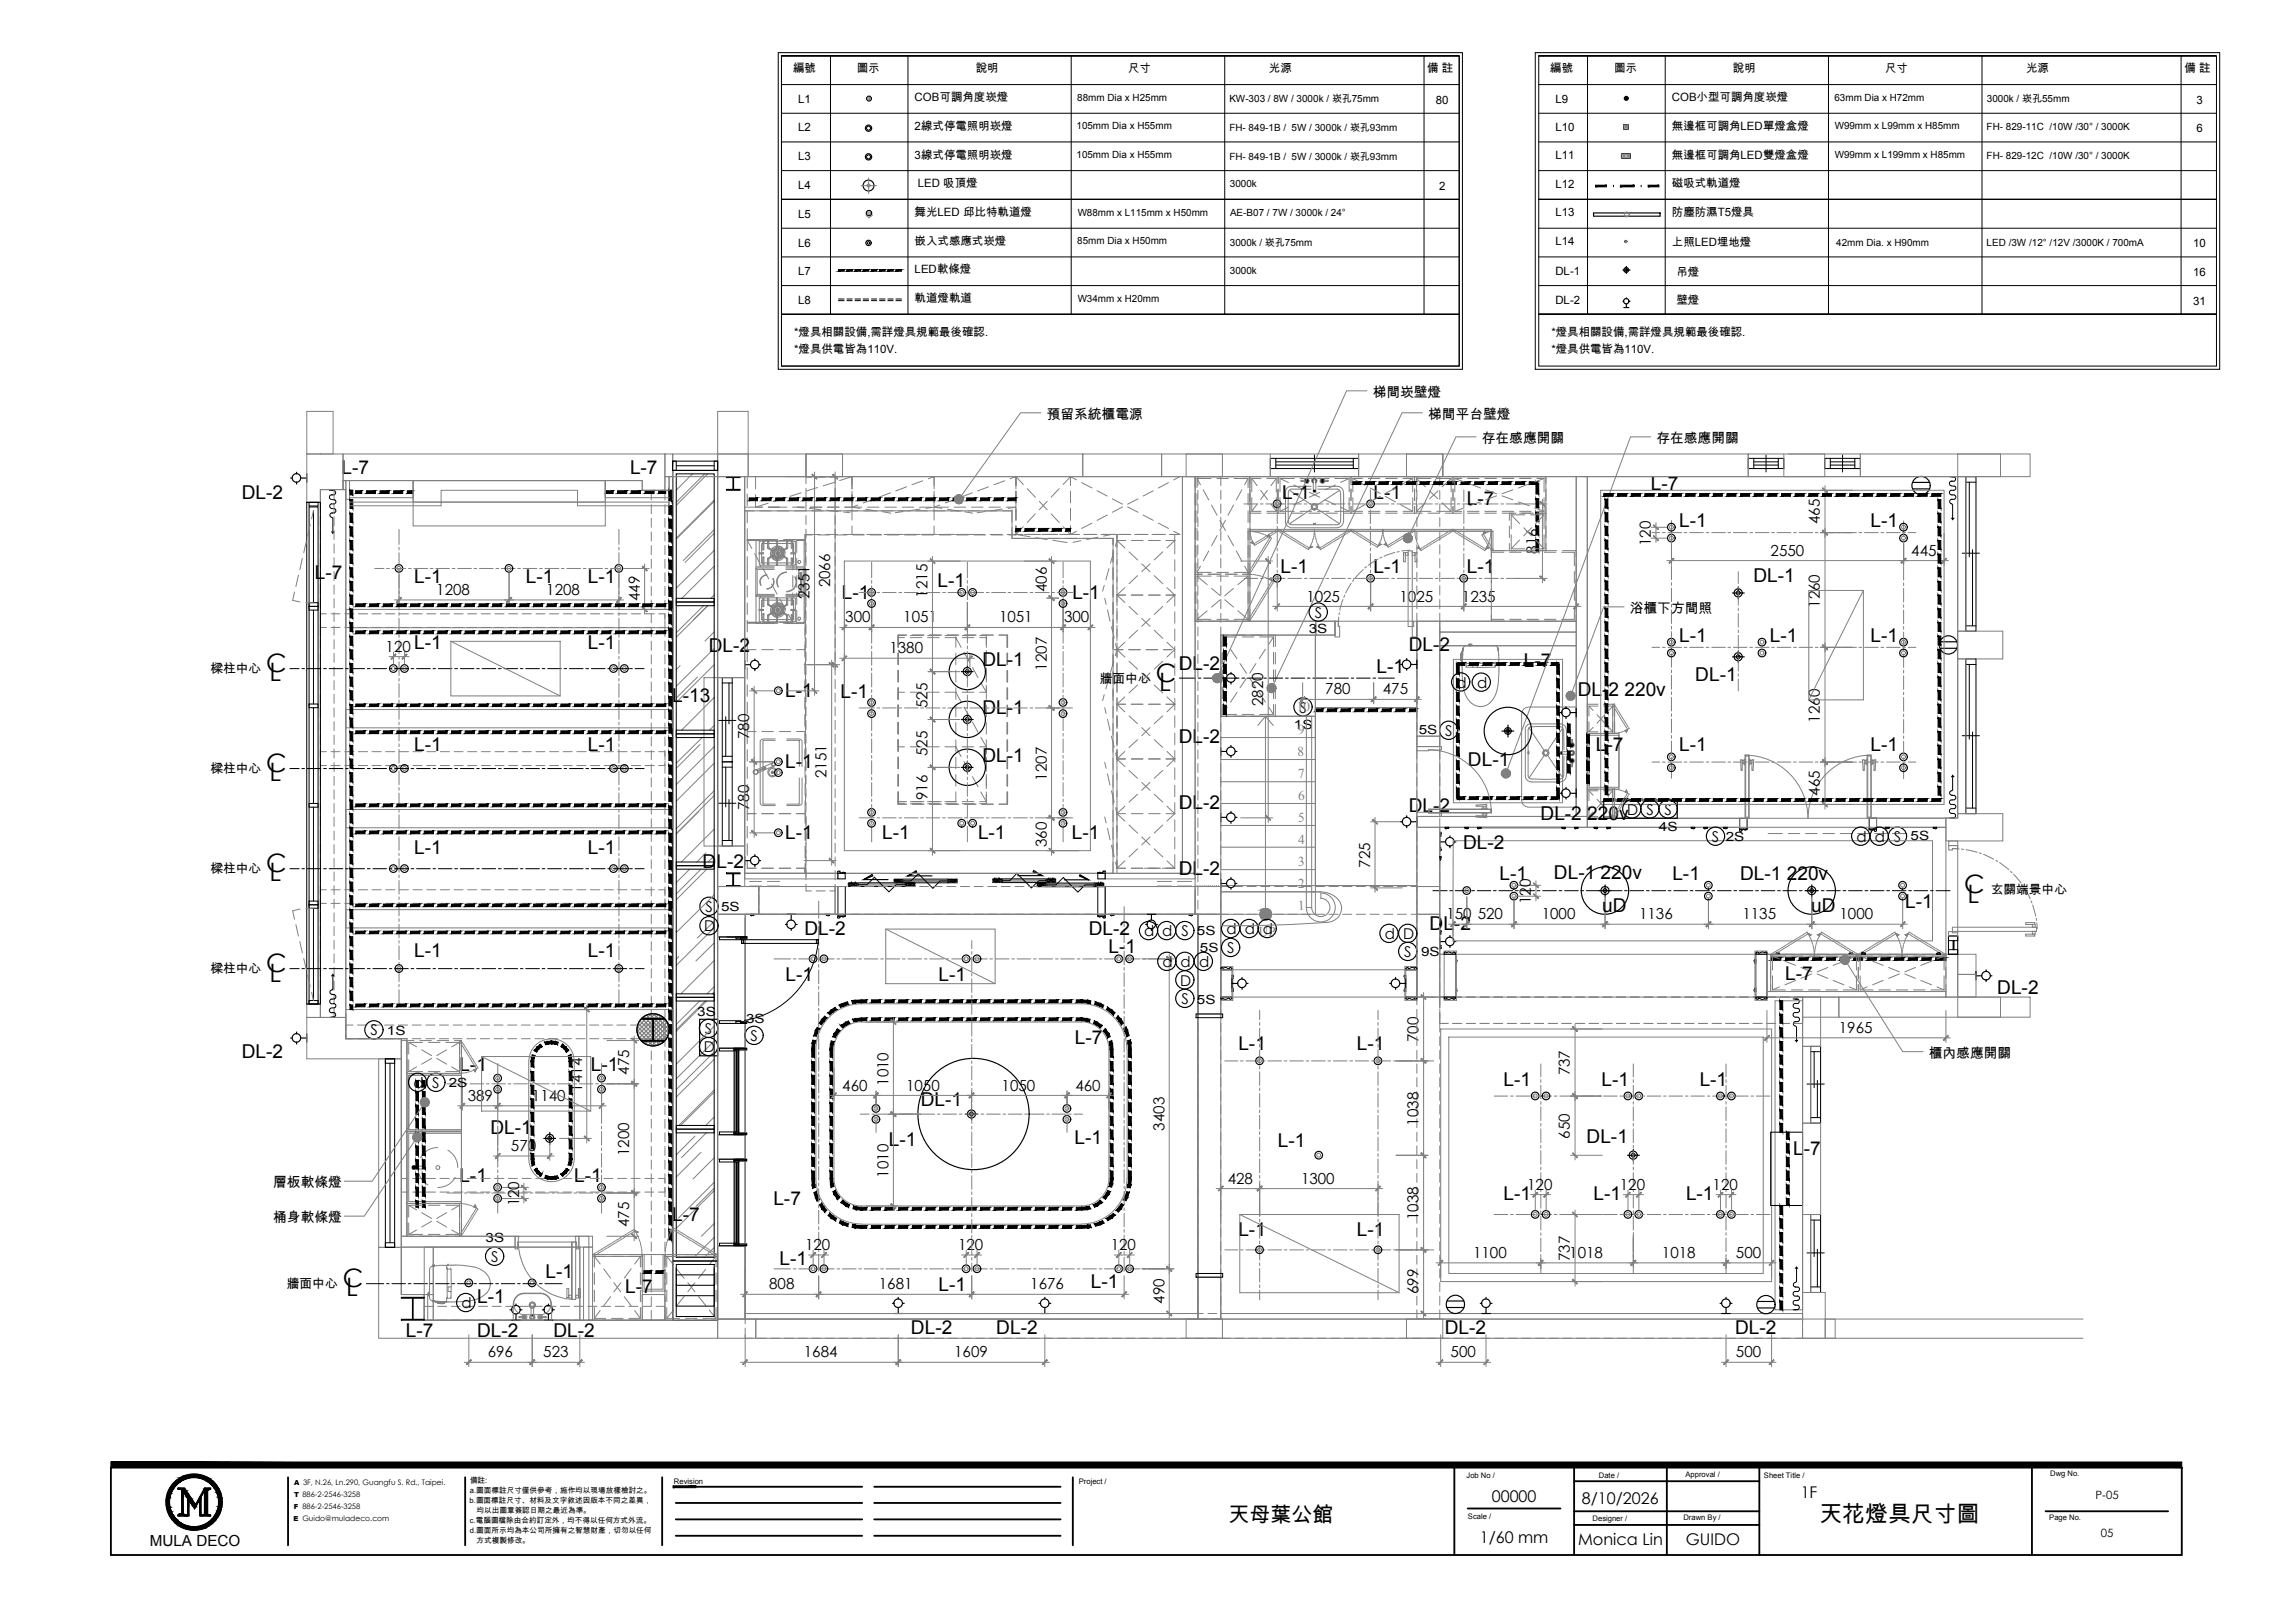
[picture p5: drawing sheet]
<svg xmlns="http://www.w3.org/2000/svg" width="420mm" height="297mm" viewBox="0 0 420 297" stroke-linecap="round" stroke-linejoin="round" font-family="sans-serif">
<defs><g id="words">
<g font-size="4.6">
<text x="48.8" y="123">C</text>
<text x="49.3" y="124.7">L</text>
<text x="211.6" y="124.8">C</text>
<text x="212.2" y="126.5">L</text>
<text x="48.8" y="141.3">C</text>
<text x="49.3" y="143">L</text>
<text x="48.8" y="159.7">C</text>
<text x="49.3" y="161.3">L</text>
<text x="359.6" y="163.5">C</text>
<text x="360.2" y="165.2">L</text>
<text x="48.8" y="178">C</text>
<text x="49.3" y="179.6">L</text>
<text x="62.8" y="235.6">C</text>
<text x="63.4" y="237.3">L</text>
</g>
<text font-size="4.2" x="333.1" y="278.5">天花燈具尺寸圖</text>
<text font-size="3.8" x="224.9" y="278.6">天母葉公館</text>
<g font-size="3.5">
<text x="62.5" y="86.8">L-7</text>
<text x="115.3" y="86.8">L-7</text>
<text x="302.2" y="89.7">L-7</text>
<text x="44.3" y="91.3">DL-2</text>
<text x="234.8" y="91.3">L-1</text>
<text x="251.5" y="91.3">L-1</text>
<text x="268.5" y="92.4">L-7</text>
<text x="307.5" y="96.5">L-1</text>
<text x="342.5" y="96.5">L-1</text>
<text x="57.6" y="106">L-7</text>
<text x="75.8" y="106.8">L-1</text>
<text x="96.3" y="106.8">L-1</text>
<text x="107.6" y="106.8">L-1</text>
<text x="171.6" y="107.5">L-1</text>
<text x="234.4" y="104.9">L-1</text>
<text x="251.5" y="104.9">L-1</text>
<text x="268.5" y="104.9">L-1</text>
<text x="321" y="106.6">DL-1</text>
<text x="154.1" y="109.5">L-1</text>
<text x="196.3" y="109.5">L-1</text>
<text x="75.8" y="118.7">L-1</text>
<text x="107.6" y="118.7">L-1</text>
<text x="129.8" y="119.4">DL-2</text>
<text x="257.9" y="119.1">DL-2</text>
<text x="307.5" y="117.5">L-1</text>
<text x="324" y="117.5">L-1</text>
<text x="342.5" y="117.5">L-1</text>
<text x="179.9" y="121.9">DL-1</text>
<text x="215.8" y="122.7">DL-2</text>
<text x="252" y="123.2">L-1</text>
<text x="279" y="122.1">L-7</text>
<text x="310.4" y="124.7">DL-1</text>
<text x="123" y="128.4">L-13</text>
<text x="143.7" y="127.6">L-1</text>
<text x="153.9" y="127.7">L-1</text>
<text x="179.9" y="130.7">DL-1</text>
<text x="288.9" y="127.3">DL-2 220v</text>
<text x="75.8" y="137.5">L-1</text>
<text x="107.6" y="137.5">L-1</text>
<text x="215.8" y="136">DL-2</text>
<text x="292.2" y="137.5">L-7</text>
<text x="307.5" y="137.5">L-1</text>
<text x="342.5" y="137.5">L-1</text>
<text x="143.7" y="140.6">L-1</text>
<text x="179.9" y="139.5">DL-1</text>
<text x="268.8" y="140.2">DL-1</text>
<text x="215.8" y="148.2">DL-2</text>
<text x="257.9" y="148.7">DL-2</text>
<text x="143.7" y="153.6">L-1</text>
<text x="161.5" y="153.6">L-1</text>
<text x="179.1" y="153.6">L-1</text>
<text x="196.2" y="153.6">L-1</text>
<text x="267.9" y="155.4">DL-2</text>
<text x="282.1" y="150.1">DL-2 220v</text>
<text x="75.8" y="156.3">L-1</text>
<text x="107.6" y="156.3">L-1</text>
<text x="128.6" y="158.9">DL-2</text>
<text x="215.8" y="160.2">DL-2</text>
<text x="274.5" y="161">L-1</text>
<text x="284.5" y="160.9">DL-1 220v</text>
<text x="306.2" y="161">L-1</text>
<text x="318.6" y="161">DL-1 220v</text>
<text x="293.3" y="166.9">uD</text>
<text x="331.6" y="166.9">uD</text>
<text x="348.8" y="166.3">L-1</text>
<text x="147.3" y="171.1">DL-2</text>
<text x="199.3" y="171.1">DL-2</text>
<text x="261.7" y="170.3">DL-2</text>
<text x="75.8" y="175.1">L-1</text>
<text x="107.6" y="175.1">L-1</text>
<text x="143.8" y="179.5">L-1</text>
<text x="171.8" y="179.5">L-1</text>
<text x="202.9" y="174.4">L-1</text>
<text x="326.8" y="179.4">L-7</text>
<text x="365.7" y="181.9">DL-2</text>
<text x="196.8" y="191">L-7</text>
<text x="44.3" y="193.7">DL-2</text>
<text x="84.1" y="196">L-1</text>
<text x="108.2" y="196">L-1</text>
<text x="226.7" y="192.1">L-1</text>
<text x="248.4" y="192.1">L-1</text>
<text x="168.6" y="202.4">DL-1</text>
<text x="275.3" y="198.8">L-1</text>
<text x="293.2" y="198.8">L-1</text>
<text x="311.2" y="198.8">L-1</text>
<text x="89.8" y="207.6">DL-1</text>
<text x="162.7" y="209.7">L-1</text>
<text x="196.8" y="209.5">L-1</text>
<text x="234" y="209.9">L-1</text>
<text x="290.5" y="209.2">DL-1</text>
<text x="328.3" y="211.4">L-7</text>
<text x="84.1" y="216.4">L-1</text>
<text x="105.1" y="216.4">L-1</text>
<text x="141.6" y="220.6">L-7</text>
<text x="275.3" y="219.7">L-1</text>
<text x="291.7" y="219.7">L-1</text>
<text x="308.7" y="219.7">L-1</text>
<text x="123" y="223.4">L-7</text>
<text x="226.7" y="226.1">L-1</text>
<text x="248.4" y="226.1">L-1</text>
<text x="99.9" y="233.8">L-1</text>
<text x="142.7" y="231.5">L-1</text>
<text x="87.4" y="238.5">L-1</text>
<text x="114.5" y="236.7">L-7</text>
<text x="171.8" y="236.2">L-1</text>
<text x="199.7" y="235.7">L-1</text>
<text x="74.3" y="244.6">L-7</text>
<text x="87.4" y="244.7">DL-2</text>
<text x="101.3" y="244.7">DL-2</text>
<text x="166.8" y="244.1">DL-2</text>
<text x="182.4" y="244.1">DL-2</text>
<text x="264.5" y="244.1">DL-2</text>
<text x="317.7" y="244.1">DL-2</text>
</g>
<g font-size="3">
<text x="273.1" y="274.9">00000</text>
<text x="289.6" y="275.3">8/10/2026</text>
<text x="329.7" y="274.1">1F</text>
<text x="270.9" y="282.4">1/60 mm</text>
<text x="288.9" y="282.8">Monica Lin</text>
<text x="308.6" y="282.8">GUIDO</text>
</g>
<g font-size="2.8">
<text x="333.2" y="95.9" transform="rotate(-90 333.2 95.9)">465</text>
<text x="281.5" y="101.3" transform="rotate(-90 281.5 101.3)">816</text>
<text x="302.2" y="99.9" transform="rotate(-90 302.2 99.9)">120</text>
<text x="324.2" y="101.7">2550</text>
<text x="349.9" y="101.7">445</text>
<text x="152" y="107.5" transform="rotate(-90 152 107.5)">2066</text>
<text x="79.9" y="108.9">1208</text>
<text x="100" y="108.9">1208</text>
<text x="117.1" y="110.1" transform="rotate(-90 117.1 110.1)">449</text>
<text x="148.2" y="109.6" transform="rotate(-90 148.2 109.6)">2351</text>
<text x="154.8" y="113.9">300</text>
<text x="165.4" y="113.9">1051</text>
<text x="169.8" y="109.4" transform="rotate(-90 169.8 109.4)">1215</text>
<text x="182.9" y="113.9">1051</text>
<text x="191.6" y="108.4" transform="rotate(-90 191.6 108.4)">406</text>
<text x="194.8" y="113.9">300</text>
<text x="239.2" y="110.1">1025</text>
<text x="256.2" y="110.1">1025</text>
<text x="267.7" y="110.1">1235</text>
<text x="333.2" y="111.2" transform="rotate(-90 333.2 111.2)">1260</text>
<text x="70.6" y="119.3">120</text>
<text x="162.8" y="119.6">1380</text>
<text x="191.6" y="122.8" transform="rotate(-90 191.6 122.8)">1207</text>
<text x="169.8" y="129.6" transform="rotate(-90 169.8 129.6)">525</text>
<text x="231.3" y="129.3" transform="rotate(-90 231.3 129.3)">2820</text>
<text x="242.6" y="127.1">780</text>
<text x="253.2" y="127.1">475</text>
<text x="137.1" y="135.3" transform="rotate(-90 137.1 135.3)">780</text>
<text x="333.2" y="132.2" transform="rotate(-90 333.2 132.2)">1260</text>
<text x="151.3" y="142.4" transform="rotate(-90 151.3 142.4)">2151</text>
<text x="169.8" y="138.4" transform="rotate(-90 169.8 138.4)">525</text>
<text x="191.6" y="142.9" transform="rotate(-90 191.6 142.9)">1207</text>
<text x="137.1" y="148.3" transform="rotate(-90 137.1 148.3)">780</text>
<text x="169.8" y="146.5" transform="rotate(-90 169.8 146.5)">916</text>
<text x="333.2" y="145.7" transform="rotate(-90 333.2 145.7)">465</text>
<text x="191.6" y="155" transform="rotate(-90 191.6 155)">360</text>
<text x="250.9" y="158.8" transform="rotate(-90 250.9 158.8)">725</text>
<text x="280.3" y="165.5" transform="rotate(-90 280.3 165.5)">120</text>
<text x="264.8" y="168.2">150</text>
<text x="270.5" y="168.2">520</text>
<text x="282.3" y="168.2">1000</text>
<text x="300.1" y="168.2">1136</text>
<text x="319" y="168.2">1135</text>
<text x="336.8" y="168.2">1000</text>
<text x="259.7" y="190.7" transform="rotate(-90 259.7 190.7)">700</text>
<text x="336.7" y="189">1965</text>
<text x="115.2" y="196.7" transform="rotate(-90 115.2 196.7)">475</text>
<text x="287.4" y="196.8" transform="rotate(-90 287.4 196.8)">737</text>
<text x="85.6" y="201.5">389</text>
<text x="97.4" y="201.5">1140</text>
<text x="106.6" y="199.8" transform="rotate(-90 106.6 199.8)">1414</text>
<text x="154.2" y="199.6">460</text>
<text x="162.7" y="198.7" transform="rotate(-90 162.7 198.7)">1010</text>
<text x="165.9" y="199.6">1050</text>
<text x="183.4" y="199.6">1050</text>
<text x="196.9" y="199.6">460</text>
<text x="213.2" y="207" transform="rotate(-90 213.2 207)">3403</text>
<text x="259.7" y="206" transform="rotate(-90 259.7 206)">1038</text>
<text x="287.4" y="208.4" transform="rotate(-90 287.4 208.4)">650</text>
<text x="93.5" y="210.6">570</text>
<text x="115.2" y="211.6" transform="rotate(-90 115.2 211.6)">1200</text>
<text x="162.7" y="215.5" transform="rotate(-90 162.7 215.5)">1010</text>
<text x="95" y="220.8" transform="rotate(-90 95 220.8)">120</text>
<text x="224.8" y="216.6">428</text>
<text x="238.2" y="216.6">1300</text>
<text x="279.6" y="217.7">120</text>
<text x="296.6" y="217.7">120</text>
<text x="313.5" y="217.7">120</text>
<text x="115.2" y="224.6" transform="rotate(-90 115.2 224.6)">475</text>
<text x="259.7" y="223.3" transform="rotate(-90 259.7 223.3)">1038</text>
<text x="147.4" y="228.8">120</text>
<text x="175.4" y="228.8">120</text>
<text x="203.4" y="228.8">120</text>
<text x="269.7" y="230.2">1100</text>
<text x="287.3" y="230.2">1018</text>
<text x="287.4" y="230.8" transform="rotate(-90 287.4 230.8)">737</text>
<text x="304.3" y="230.2">1018</text>
<text x="317.8" y="230.2">500</text>
<text x="140.8" y="236">808</text>
<text x="160.9" y="236">1681</text>
<text x="188.6" y="236">1676</text>
<text x="213.2" y="238.6" transform="rotate(-90 213.2 238.6)">490</text>
<text x="259.7" y="236.9" transform="rotate(-90 259.7 236.9)">699</text>
<text x="89.3" y="248.4">696</text>
<text x="99.5" y="248.4">523</text>
<text x="147.2" y="248.4">1684</text>
<text x="174.7" y="248.4">1609</text>
<text x="265.6" y="248.4">500</text>
<text x="317.8" y="248.4">500</text>
<text x="27.4" y="282.9">MULA DECO</text>
</g>
<g font-size="2.7">
<text x="240.7" y="113.1">S</text>
<text x="266.6" y="125.8">d d</text>
<text x="237.9" y="130.4">S</text>
<text x="264.6" y="134.6">S</text>
<text x="297.9" y="149.1">D S</text>
<text x="304.7" y="149.1">S</text>
<text x="313.4" y="154.1">S</text>
<text x="339.9" y="154.1">d d S</text>
<text x="129.1" y="166.9">S</text>
<text x="128.9" y="170.5">D</text>
<text x="209.5" y="171.3">d d S</text>
<text x="224.5" y="171">d d d</text>
<text x="253.5" y="171.8">d D</text>
<text x="212.8" y="177">d</text>
<text x="216.1" y="177">d</text>
<text x="219.5" y="177">d</text>
<text x="224.6" y="174.4">S</text>
<text x="257.1" y="175.2">S</text>
<text x="216.1" y="180.4">D</text>
<text x="216.3" y="183.7">S</text>
<text x="67.8" y="189.5">S</text>
<text x="129.1" y="189.2">S</text>
<text x="137.4" y="190.5">S</text>
<text x="128.8" y="192.6">D</text>
<text x="75.7" y="199.1">d S</text>
<text x="89.9" y="230.9">S</text>
<text x="84.5" y="239.4">d</text>
</g>
<g font-size="2.5">
<text x="191.6" y="76.7">預留系統櫃電源</text>
<text x="251.3" y="72.7">梯間崁壁燈</text>
<text x="261.5" y="76.7">梯間平台壁燈</text>
<text x="271.3" y="81.1">存在感應開關</text>
<text x="303.3" y="81.1">存在感應開關</text>
<text x="298.4" y="112.2">浴櫃下方間照</text>
<text x="353.1" y="193.7">櫃內感應開關</text>
<text x="50" y="217.3">層板軟條燈</text>
<text x="50" y="223.7">桶身軟條燈</text>
</g>
<g font-size="2.5" fill="#808080">
<text x="237.4" y="130.2" transform="rotate(-1 237.4 130.2)">10</text>
<text x="237.6" y="134.3" transform="rotate(-2 237.6 134.3)">9</text>
<text x="237.6" y="138.4" transform="rotate(-1 237.6 138.4)">8</text>
<text x="237.6" y="142.4" transform="rotate(-2 237.6 142.4)">7</text>
<text x="237.6" y="146.5">6</text>
<text x="237.6" y="150.4" transform="rotate(-2 237.6 150.4)">5</text>
<text x="237.6" y="154.5">4</text>
<text x="237.6" y="158.4" transform="rotate(-2 237.6 158.4)">3</text>
<text x="237.6" y="166.6" transform="rotate(-2 237.6 166.6)">1</text>
<text x="237.6" y="162.5" transform="rotate(-2 237.6 162.5)">2</text>
<text x="230.5" y="171.3" transform="rotate(-1 230.5 171.3)">UP</text>
</g>
<g font-size="2.3">
<text x="239.6" y="115.8">3S</text>
<text x="38.5" y="123.2">樑柱中心</text>
<text x="201.4" y="125">牆面中心</text>
<text x="236.9" y="133.5">1S</text>
<text x="259.7" y="134.4">5S</text>
<text x="38.5" y="141.5">樑柱中心</text>
<text x="303.7" y="152.1">4S</text>
<text x="316" y="154">2S</text>
<text x="349.8" y="153.8">5S</text>
<text x="38.5" y="159.8">樑柱中心</text>
<text x="132" y="166.7">5S</text>
<text x="364.5" y="163.7">玄關端景中心</text>
<text x="219.1" y="171.1">5S</text>
<text x="38.5" y="178.1">樑柱中心</text>
<text x="219.7" y="174.2">5S</text>
<text x="260.2" y="174.9">9S</text>
<text x="127.7" y="186">3S</text>
<text x="219.1" y="183.7">5S</text>
<text x="70.9" y="189.4">1S</text>
<text x="136.6" y="187.3">3S</text>
<text x="82.2" y="199">2S</text>
<text x="88.9" y="227.4">3S</text>
<text x="52.5" y="235.8">牆面中心</text>
</g>
<g font-size="2.1">
<text x="145.2" y="13.1">編號</text>
<text x="156.9" y="13.1">圖示</text>
<text x="178.6" y="13.1">說明</text>
<text x="206.5" y="13.1">尺寸</text>
<text x="232.3" y="13.1">光源</text>
<text x="261.3" y="13.1">備 註</text>
<text x="283.8" y="13.1">編號</text>
<text x="295.5" y="13.1">圖示</text>
<text x="317.3" y="13.1">說明</text>
<text x="345.1" y="13.1">尺寸</text>
<text x="371" y="13.1">光源</text>
<text x="400" y="13.1">備 註</text>
<text x="146.1" y="18.9">L1</text>
<text x="146.1" y="24">L2</text>
<text x="167.5" y="18.5">COB可調角度崁燈</text>
<text x="167.5" y="23.8">2線式停電照明崁燈</text>
<text x="262.9" y="19">80</text>
<text x="284.8" y="18.9">L9</text>
<text x="284.8" y="24">L10</text>
<text x="306.1" y="18.5">COB小型可調角度崁燈</text>
<text x="306.1" y="23.8">無邊框可調角LED單燈盒燈</text>
<text x="402.1" y="19">3</text>
<text x="146.1" y="29.2">L3</text>
<text x="167.5" y="29">3線式停電照明崁燈</text>
<text x="284.8" y="29.1">L11</text>
<text x="306.1" y="29">無邊框可調角LED雙燈盒燈</text>
<text x="402.1" y="24.1">6</text>
<text x="146.1" y="34.7">L4</text>
<text x="168" y="34.2">LED 吸頂燈</text>
<text x="263.5" y="34.7">2</text>
<text x="284.8" y="34.4">L12</text>
<text x="306.1" y="34.3">磁吸式軌道燈</text>
<text x="146.1" y="39.9">L5</text>
<text x="167.5" y="39.4">舞光LED 邱比特軌道燈</text>
<text x="284.8" y="39.6">L13</text>
<text x="306.1" y="39.5">防塵防濕T5燈具</text>
<text x="146.1" y="45.2">L6</text>
<text x="167.5" y="44.8">嵌入式感應式崁燈</text>
<text x="284.8" y="44.9">L14</text>
<text x="306.1" y="45.1">上照LED埋地燈</text>
<text x="401.5" y="45.2">10</text>
<text x="146.1" y="50.4">L7</text>
<text x="167.5" y="50">LED軟條燈</text>
<text x="284.8" y="50.4">DL-1</text>
<text x="306.9" y="50.4">吊燈</text>
<text x="401.5" y="50.5">16</text>
<text x="146.1" y="55.7">L8</text>
<text x="167.5" y="55.3">軌道燈軌道</text>
<text x="284.8" y="55.7">DL-2</text>
<text x="306.9" y="55.7">壁燈</text>
<text x="401.5" y="55.7">31</text>
<text x="145.4" y="61.4">*燈具相關設備,需詳燈具規範最後確認.</text>
<text x="145.4" y="64.7">*燈具供電皆為110V.</text>
<text x="284" y="61.4">*燈具相關設備,需詳燈具規範最後確認.</text>
<text x="284" y="64.7">*燈具供電皆為110V.</text>
<text x="383.7" y="274.4">P-05</text>
<text x="384.6" y="281.4">05</text>
</g>
<g font-size="1.8">
<text x="197.1" y="23.7">105mm Dia x H55mm</text>
<text x="197.2" y="18.4">88mm Dia x H25mm</text>
<text x="225.1" y="18.7">KW-303 / 8W / 3000k / 崁孔75mm</text>
<text x="225.1" y="24">FH- 849-1B / 5W / 3000k / 崁孔93mm</text>
<text x="335.9" y="18.4">63mm Dia x H72mm</text>
<text x="335.9" y="23.7">W99mm x L99mm x H85mm</text>
<text x="363.7" y="23.8">FH- 829-11C /10W /30° / 3000K</text>
<text x="363.8" y="18.7">3000k / 崁孔55mm</text>
<text x="197.1" y="28.9">105mm Dia x H55mm</text>
<text x="225.1" y="29.2">FH- 849-1B / 5W / 3000k / 崁孔93mm</text>
<text x="335.9" y="28.9">W99mm x L199mm x H85mm</text>
<text x="363.7" y="29.1">FH- 829-12C /10W /30° / 3000K</text>
<text x="225.2" y="34.3">3000k</text>
<text x="197.3" y="39.4">W88mm x L115mm x H50mm</text>
<text x="225.2" y="39.6">AE-B07 / 7W / 3000k / 24°</text>
<text x="197.2" y="44.7">85mm Dia x H50mm</text>
<text x="225.2" y="45">3000k / 崁孔75mm</text>
<text x="336.2" y="45.1">42mm Dia. x H90mm</text>
<text x="363.7" y="45.1">LED /3W /12° /12V /3000K / 700mA</text>
<text x="225.2" y="50.1">3000k</text>
<text x="197.3" y="55.2">W34mm x H20mm</text>
</g>
<g font-size="1.4">
<text x="86" y="275">b.圖面標註尺寸、材料及文字敘述因版本不同之差異，</text>
<text x="86" y="273.2">a.圖面標註尺寸僅供參考，施作均以現場放樣檢討之。</text>
<text x="86" y="271.3">備註:</text>
<text x="123.4" y="271.5">Revision</text>
<text x="197.5" y="271.5">Project /</text>
<text x="268.5" y="270.5">Job No /</text>
<text x="292.7" y="270.5">Date /</text>
<text x="308.6" y="270.3">Approval /</text>
<text x="322.9" y="270.5">Sheet Title /</text>
<text x="375.4" y="270.2">Dwg No.</text>
<text x="86" y="278.8">c.電腦圖檔除由合約訂定外，均不得以任何方式外流。</text>
<text x="86" y="280.6">d.圖面所示均為本公司所擁有之智慧財產，切勿以任何</text>
<text x="87.3" y="276.9">均以出圖章簽認日期之最近為準。</text>
<text x="268.8" y="277.9">Scale /</text>
<text x="291.6" y="278.3">Designer /</text>
<text x="308.2" y="278.2">Drawn By /</text>
<text x="375.2" y="278.2">Page No.</text>
<text x="87.3" y="282.4">方式複製修改。</text>
</g>
<g font-size="1.3">
<text x="53.8" y="274">T 886-2-2546-3258</text>
<text x="53.9" y="271.7">A 3F, N.26, Ln.290, Guangfu S. Rd., Taipei.</text>
<text x="53.7" y="278.5">E Guido@muladeco.com</text>
<text x="53.8" y="276.2">F 886-2-2546-3258</text>
</g>
</g></defs>
<!-- layer: I-FURN-MLWK-L -->
<path d="M164.5 147.2h20" fill="none" stroke="#fff" stroke-width=".18"/>
<path d="M164.5 116.2h20l-20 31zM184.5 116.2l-20 31h20z" fill="#fff" stroke="#fff" stroke-width=".18"/>
<g fill="none" stroke="#808080" stroke-width=".18">
<path d="M228.8 92.7v1.2h2.1M228.8 96.9h5.2v.3h-5.2zM228.8 89.5v2.1M228.8 96.9v.2M228.8 97.2l.1 .2M228.9 97.6v.2M228.9 97.9l.1 .2M229 98.2l.1 .2M229.1 98.5v.2M229.2 91.1v2.5h1.7M229.2 87.6l1 1.3M229.2 98.8l.1 .2"/>
<path d="M229.3 99l.1 .3M229.3 99.1l-.3 .2 .6 .3M229.5 99.3l.1 .3 .1-.2M229.9 99.7l-.2 .1-.1-.1M230 99.3h-.1M230.2 92.3l-1 1.3M230.2 99.5l-.2 .1M230.3 99.1l-.2 .1M230.4 99.4l-.1 .1M230.6 98.9l-.2 .1M230.7 99.2l-.2 .1M230.8 89.7l1.3 1.7"/>
<path d="M230.8 98.7l-.1 .2M230.9 87.2h-2.1v1.3M230.9 87.6h-1.7v2.4M231 99l-.2 .1M231.1 98.6l-.2 .1M231.3 98.9l-.2 .1M231.4 98.4l-.2 .1M231.5 98.7l-.1 .1M231.6 98.2l-.1 .2M231.8 98.5l-.2 .1M231.9 87.2h2.1v1.3v-1.3h1.4M231.9 87.6h1.8v2.4"/>
<path d="M231.9 93.9h2.1v-1.2v1.2h1.4M231.9 93.6h1.8M231.9 98.1l-.2 .1M232.1 89.7l-1.3 1.7M232.1 98.4l-.2 .1M232.2 97.9l-.2 .1M232.4 98.2l-.2 .1M232.4 97.7l-.1 .2M232.6 98l-.2 .2M232.7 92.3l1 1.3M232.7 97.6l-.2 .1M232.9 97.9l-.2 .1"/>
<path d="M233 97.4l-.2 .1M233.2 97.7l-.2 .1M233.2 97.3l-.1 .1M233.5 97.5l-.3 .1M233.5 97.1l-.1 .1M233.6 97l.2-.1 .1 .1M233.7 91.1v2.5M233.7 87.6l-1 1.3M233.7 97.4l-.2 .1M233.9 97.1l.1 .1M234 96.9h6.7v.3h-6.7zM234 89.5v2.1"/>
<path d="M234 97.2l-.2 .1M234 97.2l.2 .1M234 97.1v.1M234.1 97l.1-.1 .1 .1M234.3 97.4h.1M234.3 91.1v2.5h2.7M234.3 87.6l1.6 .7M234.4 97.1l.2 .1M234.5 97.5l.2 .1M234.7 97.2l.2 .2M234.8 97.7l.2 .1M235 97.4l.1 .1"/>
<path d="M235.1 97.9h.1M235.2 97.6h.2M235.3 98l.2 .1M235.5 97.7l.2 .1M235.6 98.2l.2 .1M235.8 97.9l.2 .1M235.9 98.3l.1 .2M235.9 92.8l-1.6 .8M236 98.1l.2 .1M236.1 98.5l.2 .1M236.3 98.2l.2 .1M236.4 93.9h2.1"/>
<path d="M236.4 98.7l.2 .1M236.4 87.2h2.1M236.6 98.4l.2 .1M236.7 98.8l.2 .2M236.8 98.5l.3 .2M236.8 88.8l1.9 .8M237 87.6h-2.7v2.4M237 99l.1 .1M237.1 98.7l.2 .1M237.2 99.2l.2 .1M237.4 98.9l.2 .1M237.5 99.3l.2 .1"/>
<path d="M237.7 99l.2 .2M237.8 99.5l.1 .1M237.9 99.2l.2 .1M238 93.6h2.1M238 99.7l.2 .1M238 87.6h2.1M238.2 99.4l.2 .1M238.3 99.9h.2M238.5 99.6h.2M238.6 100l.1 .1M238.7 99.7l.2 .1M238.7 91.5l-1.9 .9"/>
<path d="M239 99.9l.2 .1M239.6 93.9h2.1M239.6 87.2h2.1M239.7 90.1l1.9 .9M239.9 99.9l.4 .2-.6 .3M239.9 99.9l-.1 .2M240.1 99.6l-.1 .2M240.2 99.3l-.1 .2M240.3 99l-.1 .2M240.4 98.7l-.1 .2M240.5 98.4l-.1 .2M240.6 97.8v.2"/>
<path d="M240.6 98.1l-.1 .2M240.6 97.5v.2M240.7 96.9h6.6v.3h-6.6zM240.7 96.9v.2M240.7 97.1l-.1 .3M240.7 97.1v.3M240.7 97.5v.2M240.7 97.8l.1 .2M240.8 98.1v.2M240.9 98.4v.2M240.9 98.7l.1 .2M241 99l.1 .2"/>
<path d="M241.1 99.3l.1 .2M241.2 93.6h2.1M241.2 87.6h2.1M241.2 99.6l.2 .2M241.4 99.9l-.3 .2 .6 .3M241.4 99.9l.1 .2M241.6 90.1l-1.9 .9M242.3 99.9l-.2 .1M242.6 99.7l-.2 .1M242.6 91.5l1.9 .9M242.7 100l-.1 .1M242.8 93.9h2.1"/>
<path d="M242.8 87.2h2.1M242.9 99.6h-.3M243 99.9h-.1M243.1 99.4l-.2 .1M243.3 99.7l-.2 .1M243.4 99.2l-.2 .1M243.6 99.5l-.2 .1M243.7 99l-.2 .2M243.8 99.3l-.1 .1M243.9 98.9l-.2 .1M244.1 99.2l-.2 .1M244.2 98.7l-.2 .1"/>
<path d="M244.4 87.6h2.6v2.4M244.4 93.6h2.6M244.4 99l-.2 .1M244.5 98.5l-.2 .2M244.5 88.8l-1.9 .8M244.6 98.8l-.1 .2M244.8 98.4l-.3 .1M244.9 98.7l-.2 .1M245 98.2l-.2 .1M245.2 98.5l-.2 .1M245.3 98.1l-.2 .1M245.4 98.3l-.1 .2"/>
<path d="M245.4 92.8l1.6 .8M245.6 97.9l-.3 .1M245.7 98.2l-.1 .1M245.8 97.7l-.2 .1M245.9 87.2h1.4v1.3v-1.3h2.2M245.9 93.9h3.6M246 98l-.2 .1M246.1 97.6h-.2M246.3 97.9h-.2M246.4 97.4l-.2 .1M246.5 97.7l-.1 .1M246.6 97.2l-.1 .2"/>
<path d="M246.8 97.5l-.2 .1M246.9 97.1l-.2 .1M247 97l.2-.1v.1M247 91.1v2.5M247 87.6l-1.6 .7M247.1 97.4h-.2M247.3 97.1v.1M247.3 96.9h5.9v.3h-5.9zM247.3 97.2l-.1 .1M247.3 97.2l.3 .1M247.3 89.5v2.1M247.3 92.7v1.2"/>
<path d="M247.4 97.1l-.1 .1M247.4 97l.1-.1 .2 .1M247.6 97.4l.2 .1M247.7 93.6h1.8M247.7 91.1v2.5M247.7 87.6l2.2 1.2M247.8 97.1l.2 .1M247.9 97.5l.2 .1M248.1 97.3l.2 .1M248.2 97.7l.2 .1M248.4 97.4l.1 .1M248.4 97.9l.2 .1"/>
<path d="M248.6 97.6l.2 .1M248.7 98l.2 .2M248.9 97.7l.2 .2M249 98.2l.2 .1M249.2 97.9l.1 .1M249.2 98.4l.2 .1M249.4 98.1l.2 .1M249.5 87.6h-1.8v2.4M249.5 98.5l.2 .2M249.7 98.2l.2 .2M249.8 98.7l.2 .1M249.9 92.4l-2.2 1.2"/>
<path d="M250 98.4l.1 .1M250 98.9l.3 .1M250.2 98.6l.2 .1M250.3 99l.2 .1M250.5 93.9h2.1M250.5 93.6h2.1M250.5 98.7l.2 .2M250.5 87.2h2.1M250.5 87.6h2.1M250.6 99.2l.2 .1M250.8 98.9l.2 .1M250.9 89.3l1.8 1"/>
<path d="M250.9 99.4l.2 .1M251.1 99.1l.1 .1M251.1 99.6h.2M251.3 99.3h.2M251.4 99.7l.2 .1M251.6 99.4l.2 .1M251.7 99.9l.2 .1M251.9 99.6l.1 .1M252.5 99.7l-.2 .2-.2-.1M252.5 99.5l.4 .1-.6 .4M252.6 99.4l-.1 .2M252.7 99.1l-.1 .2"/>
<path d="M252.7 90.8l-1.8 1M252.8 98.8v.2M252.9 98.5l-.1 .2M253 98.2l-.1 .2M253.1 97.9l-.1 .2M253.1 97.6v.2M253.1 97.3v.2M253.2 96.9h5.8v.3h-5.8zM253.2 96.9l-.1 .2M253.2 96.9v.2M253.2 97.3v.2M253.2 97.6v.2"/>
<path d="M253.3 97.9v.2M253.3 98.2l.1 .2M253.4 98.5l.1 .2M253.5 98.8l.1 .2M253.6 99.1l.1 .2M253.6 90.8l1.9 1M253.7 93.9h2.1M253.7 93.6h2.1M253.7 87.2h2.1M253.7 87.6h2.1M253.7 99.4l.1 .2M253.8 99.5l-.4 .1 .6 .4"/>
<path d="M253.9 99.7l.1 .2 .2-.1M254.5 99.6l-.2 .1M254.6 99.9l-.1 .1M254.7 99.4l-.2 .1M254.9 99.7l-.2 .1M255 99.3h-.2M255.2 99.6h-.2M255.3 99.1l-.2 .1M255.4 99.4l-.1 .1M255.5 89.3l-1.9 1M255.6 98.9l-.2 .1M255.7 99.2l-.1 .1"/>
<path d="M255.8 98.7l-.2 .2M256 99l-.2 .1M256.1 98.6l-.2 .1M256.3 98.9l-.2 .1M256.4 98.4l-.2 .1M256.4 92.4l2.2 1.2M256.5 98.7l-.1 .1M256.6 98.2l-.2 .2M256.8 98.5l-.2 .2M256.9 93.9h2.1v-1.2v1.2h1.4M256.9 87.2h2.1v1.3v-1.3h1.4M256.9 87.6h1.7v2.4"/>
<path d="M256.9 98.1l-.2 .1M257.1 98.4l-.2 .1M257.2 97.9l-.2 .1M257.3 98.2l-.1 .1M257.5 97.7l-.3 .2M257.6 98l-.2 .2M257.7 97.6l-.2 .1M257.9 97.9l-.2 .1M258 97.4l-.2 .1M258.1 97.7l-.1 .1M258.3 97.3l-.3 .1M258.4 97.5l-.1 .1"/>
<path d="M258.5 97.1l-.2 .1M258.6 97l.2-.1 .1 .1M258.6 91.1v2.5h-1.7M258.6 87.6l-2.2 1.2M258.7 97.4l-.2 .1M258.9 97.1l-.1 .2M259 96.9h7v.3h-7zM259 96.9v.2M259 89.5v2.1M259 97.3l.1 .2M259.1 97.6v.2M259.1 97.9v.2"/>
<path d="M259.1 98.2l.1 .2M259.2 98.5l.1 .2M259.3 98.8l.1 .2M259.3 91.1v2.5h2.7M259.3 87.6l1.7 1.5M259.4 99.1v.2M259.4 99.4l.2 .2M259.6 99.7l.1 .2M259.7 100l.1 .2M261 99.9l-.2 .1M261 92l-1.7 1.6M261.2 99.7l-.1 .1"/>
<path d="M261.4 100l-.2 .1M261.4 93.9h2.2M261.4 87.2h2.2M261.5 99.6h-.2M261.7 99.9h-.2M261.7 89.9l1.6 1.4M261.8 99.4l-.2 .1M261.9 99.7l-.1 .1M262 87.6h-2.7v2.4M262 99.2l-.1 .1M262.2 99.5l-.2 .1M262.3 99l-.2 .2"/>
<path d="M262.5 99.3l-.2 .1M262.6 98.9l-.2 .1M262.7 99.2l-.1 .1M262.8 98.7l-.1 .1M263 87.6h2.7v2.4M263 93.6h2.7M263 99l-.2 .1M263.1 98.5l-.1 .2M263.3 89.9l-1.6 1.4M263.3 98.8l-.2 .2M263.4 98.4l-.2 .1M263.6 98.7l-.2 .1"/>
<path d="M263.7 98.2l-.2 .1M263.8 98.5l-.1 .1M263.9 98.1l-.1 .1M264 92l1.7 1.6M264.1 98.3l-.2 .2M264.2 97.9l-.2 .1M264.4 98.2l-.2 .1M264.5 97.7l-.2 .1M264.6 87.2h1.4v1.3v-1.3h1.6M264.6 93.9h1.4v-1.2v1.2h1.6M264.7 98l-.2 .1M264.7 97.6h-.1"/>
<path d="M264.9 97.9h-.2M265 97.4l-.2 .1M265.2 97.7l-.2 .1M265.3 97.2l-.2 .2M265.5 97.5l-.2 .1M265.5 97.1l-.1 .1M265.7 97l.1-.1 .1 .1M265.7 91.1v2.5M265.7 87.6l-1.7 1.5M265.8 97.4h-.3M265.9 97.1l.1 .1M266 96.9h7v.3h-7z"/>
<path d="M266 97.2l-.2 .1M266 89.5v2.1M266 97.2l.2 .1M266.1 97.1l-.1 .1M266.1 97l.1-.1 .1 .1M266.3 97.4h.1M266.3 91.1v2.5h1.3M266.3 87.6l1.7 .6M266.4 97.1l.2 .1M266.5 97.5l.2 .1M266.7 97.2l.2 .2M266.8 97.7l.2 .1"/>
<path d="M267 97.4l.2 .1M267.1 97.9h.1M267.2 97.6h.2M267.3 98l.2 .1M267.5 97.7l.2 .1M267.6 87.6h-1.3v2.4M267.6 98.2l.2 .1M267.8 97.9l.2 .1M267.9 98.3l.1 .2M268 98.1l.3 .1M268 92.9l-1.7 .7M268.2 98.5l.1 .1"/>
<path d="M268.3 98.2l.2 .1M268.4 98.7l.2 .1M268.6 98.4l.2 .1M268.7 93.9h2.1M268.7 93.6h2.1M268.7 87.2h2.1M268.7 87.6h2.1M268.7 98.8l.2 .2M268.8 98.5l.3 .2M269 99l.1 .1M269.1 88.5l1.9 .8M269.1 98.7l.2 .1"/>
<path d="M269.2 99.2l.2 .1M269.4 98.9l.2 .1M269.5 99.3l.2 .1M269.7 99l.2 .2M269.8 99.5l.1 .1M269.9 99.2l.2 .1M270 99.7l.2 .1M270.2 99.4l.2 .1M270.3 99.9h.2M270.5 99.6h.2M270.6 100l.1 .1M270.7 99.7l.3 .1"/>
<path d="M271 99.9l.2 .1M271 91.8l-1.9 .8M271.9 93.9h2.1M271.9 93.6h2.1M271.9 87.2h2.1M271.9 87.6h2.1M272 89.6l2 .8M272.2 100l-.1 .2M272.4 99.7l-.1 .2M272.5 99.4l-.1 .2M272.6 99.1v.2M272.7 98.8v.2"/>
<path d="M272.8 98.5l-.1 .2M272.9 98.2l-.1 .2M272.9 97.9v.2M273 97.3v.2M273 97.6l-.1 .2M273 96.9v.2M274 90.7l-2 .8M275 90.7l2 .8M275 93.9h2.1M275 93.6h2.1M275 87.2h2.1M275 87.6h2.1"/>
<path d="M276.3 96.3v2.1M276.3 99.5v1.3h1.3M276.7 97.9v2.5M276.7 94.2l1.5 1.6M277 89.6l-2 .8M277.6 93.9h-1.3v1.3M278 91.8l2 .8M278.2 93.9h2.5M278.2 93.6h2.1M278.2 87.2h2.1M278.2 87.6h2.1M278.2 98.8l-1.5 1.6"/>
<path d="M279 96.6l1.4 1.5M279.2 94.2h-2.5v2.6M280 88.5l-2 .8M280.2 94.2h2.5v2.6M280.4 96.6l-1.4 1.5M281 92.9l1.7 .7M281.2 98.8l1.5 1.6M281.4 87.2h1.6v1.3M281.4 87.6h1.3v2.4M281.4 93.6h1.3M281.8 93.9h1.2v1.3M282.7 97.9v2.5h-2.5"/>
<path d="M282.7 91.1v2.5M282.7 87.6l-1.7 .6M282.7 94.2l-1.5 1.6M283 99.5v1.3h-1.2M283 92.7v1.2h-1.6M283 89.5v2.1M283 96.3v2.1M164.5 119.5v2.2M166 116.2h-1.5v2.3M167.1 116.2h2.1M170.3 116.2h2.1M173.4 116.2h2.1"/>
<path d="M176.6 116.2h2.1M179.8 116.2h2.1M183 116.2h1.5v2.3M184.5 119.5v2.2M238.8 100.1l.2 .2M239.1 100.3l.2 .1M239.3 100.1h.2M239.4 100.5l.2 .1v-.1M239.6 100.2l.1 .1 .1-.1M241.5 100.2l.1 .1 .2-.1M241.7 100.5l.1 .1 .1-.1M242 100.1h-.2"/>
<path d="M242.2 100.3l-.2 .1M242.5 100.1l-.2 .2M252 100l.2 .1h.1M254.4 100l-.2 .1h-.1M259.7 100.1l-.3 .2 .6 .3M259.9 100.3l.1 .2 .2-.1M260.1 100.7l.1 .1 .1-.1M260.4 100.2l-.1 .1M260.6 100.5l-.2 .1M260.7 100.1h-.2M260.8 100.3l-.1 .1M261.1 100.1l-.1 .2"/>
<path d="M270.9 100.1l.1 .2M271.1 100.3l.2 .1M271.3 100.1h.2M271.4 100.5l.2 .1M271.6 100.2l.2 .1M271.7 100.7l.2 .1v-.1M271.9 100.4l.1 .1M272 100.5l-.1 .1M272.1 100.3l-.1 .2M272.2 100.1l.3 .2M272.6 100.3l-.6 .2M276.7 100.4h2.5"/>
<path d="M278.6 100.8h2.1M128.9 124h2.5v30.8h-2.5zM164.5 122.7v2.1M164.5 125.9v2.1M164.5 129.1v2.1M164.5 132.2v2.2M164.5 135.4v2.1M164.5 138.6v2.1M184.5 122.7v2.1M184.5 125.9v2.1M184.5 129.1v2.1M184.5 132.2v2.2"/>
<path d="M184.5 135.4v2.1M184.5 138.6v2.1M164.5 144.9v2.3h1.5M164.5 141.8v2.1M167.1 147.2h2.1M170.3 147.2h2.1M173.4 147.2h2.1M176.6 147.2h2.1M179.8 147.2h2.1M184.5 144.9v2.3h-1.5M184.5 141.8v2.1M97.8 191.6a4.2 4.2 0 0 1 4.6-1.2 4.2 4.2 0 0 1 2.7 3.9v17.8a4.2 4.2 0 0 1-4.1 4.2 4.2 4.2 0 0 1-4.2-4.2v-17.8a4.3 4.3 0 0 1 1-2.7z"/>
</g>
<!-- layer: K-EQUIP -->
<g fill="none" stroke="#808080" stroke-width=".18">
<path d="M139.2 98.7v.3M139.6 99.5h-.2v1.7M139.7 99.1h.2l-.1 1.6-.2-.1zM139.9 99.5h.6M140.6 99.1h.1v1.1l.7 .5v.1l-.9-.5zM140.7 99.5h1.4M141.8 98.7h-3.4v5h3.4M142.1 100l-.6 .2-.2 .4 .2-.3M142.2 99h-3.1l-.1 2.2M142.2 99h.2l-.1 1.2-.2-.1zM142.4 99.9l.6 .2 .5 .5M142.4 99h3.1l.1 2.2"/>
<path d="M142.4 99.5h1.6M143.9 98.7h3.3v5h-3.3M144 99.1l.2 .1v1.1l-.8 .5v-.1l.6-.5zM144.2 99.5h.7M144.9 99.1l.2 .1-.1 1.2-.1-.1zM145.1 99.5l.2 .1v1.6M138.4 104v5h3.4M138.4 104h3.4M138.4 104l.2 .2M138.6 104.2v4.6h3.2M138.6 104.2h3.2M138.6 108.8l-.2 .2"/>
<path d="M139 101.2h.8v.1l-.8 .1zM139 101.3l.1 2.1h3.1M139 111.7l.1 2.1h3.1M139 111.5h.8v.2h-.8zM139.2 103.4v.3M139.2 109.1v.3M139.2 113.8v.3M139.4 101.4v1.6h.2M139.4 111.7v1.7h.2M139.6 102l.3-.1v1.4h-.3zM139.6 109.8l-.2 .1v1.6M139.6 112.3h.3v1.4h-.3z"/>
<path d="M139.6 109.5h.3l-.1 1.5h-.2zM139.9 103h.6M139.9 113.4h.6M139.9 109.8h.6M140.4 105.2a1.25 1.25 0 0 0-1.1 1.9 1.25 1.25 0 0 1 1.1-1.8M140.5 112.6l.8-.5h.1l-.7 .6v1h-.2zM140.5 109.5h.2v1.1l.7 .4v.2l-.9-.5zM140.6 102.2l.7-.5 .1 .1-.7 .5v1h-.2zM140.7 103h1.4M140.7 113.4h1.4M140.7 109.8h1.4M141.2 100.7l-.1 .5 .1 .6-.1-.5"/>
<path d="M141.2 111.1l-.1 .4 .1 .7-.1-.5M141.3 101.1l.5 .1M141.3 101.2h.5M141.3 111.4l.5 .1M141.3 111.6h.5M141.4 100.9l.4 .2M141.4 111.3l.4 .1M141.5 105.9a1.23 1.23 0 0 1-1.1 1.8M141.5 100.8l.3 .2M141.5 111.2l.3 .2M141.5 102.2l-.2-.2 .4 .4 .4 .2-.6-.3M141.5 112.6l-.2-.3 .4 .5 .4 .1-.6-.3"/>
<path d="M141.5 100.7l.4 .2M141.5 111l.4 .3M141.5 105.9a1.31 1.31 0 0 1-1.1 1.9M141.6 100.5l.3 .4M141.6 110.9l.3 .3M141.7 100.4l.3 .4M141.7 110.8l.3 .4M141.8 109.1h-3.4v5h3.4M141.8 101.3l-.5 .1M141.8 111.7h-.5M141.8 101.4l-.5 .1M141.8 101.5l-.4 .1"/>
<path d="M141.8 111.8l-.5 .1M141.8 111.9l-.4 .1M141.8 100.4l.3 .3M141.8 101.6l-.3 .2M141.8 110.7l.3 .4M141.8 112l-.3 .2M141.9 101.6l-.4 .3M141.9 112l-.4 .3M142 100.3l.1 .4M142 101.7l-.4 .3M142 110.6l.1 .5M142 112.1l-.4 .3"/>
<path d="M142 101.8l-.2 .3M142 112.1l-.2 .4M142.1 101.8l-.2 .4M142.1 112.2l-.2 .4M142.1 110.3l-.6 .3-.2 .3 .2-.2M142.1 109.5l.3-.1-.1 1.2-.2-.1zM142.2 102.3h.2v1.2l-.3-.1zM142.2 109.4h-3.1l-.1 2.1M142.2 101.8l-.2 .5M142.2 112.2l-.2 .4M142.2 101.2l.2 .2M142.2 101.2l.2 .2-.2-.1"/>
<path d="M142.2 101.3l.2 .1M142.2 100.7v-.5a1.06 1.06 0 0 0-.9 1.1 1.06 1.06 0 0 0 .9 1l.1-.4M142.2 111v-.4a1.06 1.06 0 0 0-.9 1 1.06 1.06 0 0 0 .9 1.1l.1-.4M142.2 112.6l.2 .1v1.2l-.3-.1zM142.3 101.3v.1M142.3 111.5l.2 .3-.2-.2M142.3 111.7h.1M142.3 100.2v.5M142.3 110.6v.4M142.3 101.1l.2 .2zM142.3 101.2l.2 .2M142.3 111.5l.2 .2z"/>
<path d="M142.3 111.5l.2 .2M142.3 101.9v.4M142.3 112.3v.3M142.4 101.1l.2 .2M142.4 100.2a1.08 1.08 0 0 1 1.1 1.1 1.08 1.08 0 0 1-1.1 1M142.4 101h.1M142.4 101.5v.1zM142.4 110.3l.6 .2 .5 .4M142.4 111.5l.2 .2zM142.4 111.5l.2 .2M142.4 111.8l-.2-.2 .2 .2M142.4 110.6a1.08 1.08 0 0 1 1.1 1 1.08 1.08 0 0 1-1.1 1.1"/>
<path d="M142.4 111.3v.1zM142.4 111.9v.1zM142.4 109.4h3.1l.1 2.1M142.4 103h1.6M142.4 113.4h1.6M142.4 109.8h1.6M142.4 111.5l.2 .1zM142.4 101.9v.4M142.4 112.3v.4M142.4 101.1l.2 .1M142.4 111.5l.2 .1M142.4 100.2v.5"/>
<path d="M142.4 110.6v.4M142.5 101.1l.1 .1h-.1M142.5 111.5l.1 .1-.1-.1M142.5 101.9l.1 .4M142.5 112.3l.1 .4M142.6 101.2l-.2-.1 .2 .2M142.6 100.2l-.1 .5M142.6 110.6l-.1 .4M142.6 101.8l.1 .5M142.6 112.2l.1 .4M142.7 101.8l.2 .4M142.7 112.2l.2 .4"/>
<path d="M142.7 100.2l-.1 .5M142.7 110.6l-.1 .4M142.8 101.8l.2 .3M142.8 112.2l.2 .3M142.8 101.7l.3 .4M142.8 112.1l.3 .3M142.9 100.3l-.3 .4M142.9 101.7l.3 .3M142.9 110.7l-.3 .4M142.9 112l.3 .3M142.9 101.6l.4 .2M142.9 112l.4 .2"/>
<path d="M143 100.4l-.3 .3M143 101.5l.4 .2M143 101.4l.4 .1M143 110.7l-.3 .4M143 111.9l.4 .2M143 111.8l.4 .1M143 101.3l.5 .1M143 101.2h.5M143 111.7l.5 .1M143 111.6h.5M143.1 100.5l-.3 .3M143.1 110.9l-.3 .3"/>
<path d="M143.2 100.6l-.3 .3M143.2 110.9l-.3 .3M143.3 100.7l-.4 .3M143.3 111.1l-.4 .2M143.3 101.8l.2-.1 .7 .5v1.1h-.2v-1.1zM143.3 112.1h.2l.7 .5v1.1h-.2v-1.1zM143.4 100.8l-.5 .2M143.4 111.2l-.5 .2M143.4 101l-.4 .1M143.4 111.3l-.4 .1M143.5 101.1l-.5 .1M143.5 111.5h-.5"/>
<path d="M143.5 102l-.5 .4-.6 .2M143.5 112.3l-.5 .5-.6 .2M143.7 101.2l-.1-.5 .1 .5-.1 .6M143.7 111.6l-.1-.5 .1 .4-.1 .7M143.9 104h3.4v5h-3.4M143.9 104.2h3.2v4.6h-3.2M143.9 109.1h3.3v5h-3.3M144 104.8a1.74 1.74 0 0 0-1.5 2.6M144 104.7a1.82 1.82 0 0 0-1.6 2.7M144 109.5h.2v1.2l-.8 .5v-.2l.6-.4zM144.2 103h.7M144.2 113.4h.7"/>
<path d="M144.2 109.8h.7M144.8 101.2h.8l.1 .1-.8 .1zM144.8 111.6l.8-.1 .1 .2h-.8zM144.9 102.2h.2v1.1h-.2zM144.9 109.5h.2l-.1 1.2h-.1zM144.9 112.6h.2v1.1h-.2zM145.1 109.8l.2 .1v1.6M145.3 101.4v1.6h-.2M145.3 111.7v1.7h-.2M145.5 105.6a1.7 1.7 0 0 1-1.5 2.6M145.6 105.6a1.82 1.82 0 0 1-1.6 2.7M145.6 101.4v2h-3.2"/>
<path d="M145.6 111.7v2.1h-3.2M146.2 105.7h.2v.2h-.2zM146.2 104.8h.2v.2h-.2zM146.2 108.2h.2v.2h-.2zM146.6 108.1h.2v.3h-.2zM146.6 107.9h.2v.2h-.2zM146.6 107.6h.2v.2h-.2zM146.6 107.2h.2v.3h-.2zM146.6 106.9h.2v.3h-.2zM146.6 106.6h.2v.2h-.2zM146.6 106.3h.2v.2h-.2zM146.6 106h.2v.2h-.2z"/>
<path d="M146.6 105.7h.2v.2h-.2zM146.6 105.4h.2v.2h-.2zM146.6 105.1h.2v.2h-.2zM146.6 104.8h.2v.2h-.2zM147.1 108.8l.2 .2M147.3 104l-.2 .2M141.4 139.6l-2.9 1.3a.42 .42 0 0 0-.6 .3 .42 .42 0 0 0 .3 .5 .42 .42 0 0 0 .6-.3l2.9-1.2M141.9 135.2h-2.2l-.5 .3v5.1M141.9 135.5h-2.2v4.9M144 135.2h2.3l.5 .3v4.8M144 135.5l2.3 .1v4.7M139.2 141.3v5.8l.5 .3h2.2"/>
<path d="M139.6 140.7l-.9 .4 .1 .1 .9-.5M139.6 140.6l.6-.2v.2l-.5 .2zM139.7 141v6.1l2.2 .1M139.8 140.3l.1 .2v-.2M139.9 140.7l.1 .2M140 140.7l.1 .2M140.2 140.4v.1M146.3 142.4v4.7l-2.3 .1M146.8 142.4v4.7l-.5 .3h-2.3M75.5 213.4h1.9v.5h-1.9zM76.5 213.7a3.5 3.5 0 0 0 1.8 3.2M80.2 210a3.5 3.5 0 0 0-3.2 1.9"/>
<path d="M82 210.5a3.5 3.5 0 0 1 1.8 3.2M83.3 215.5a3.4 3.4 0 0 1-3.1 1.8"/>
<circle cx="142.4" cy="111.6" r=".63"/>
<circle cx="142.4" cy="101.2" r=".38"/>
<circle cx="142.4" cy="111.6" r=".38"/>
<circle cx="142.4" cy="101.3" r=".63"/>
<circle cx="142.4" cy="111.6" r=".16"/>
<circle cx="142.4" cy="101.3" r=".16"/>
<circle cx="146.3" cy="102.8" r=".26"/>
<circle cx="146.3" cy="113.2" r=".26"/>
<circle cx="141.6" cy="139.9" r=".29"/>
<circle cx="141.6" cy="139.9" r=".33"/>
<circle cx="138.3" cy="141.3" r=".42"/>
<circle cx="141.4" cy="141.3" r=".21"/>
<circle cx="141.4" cy="141.3" r=".84"/>
<circle cx="141.4" cy="141.3" r=".68"/>
<circle cx="141.4" cy="141.3" r=".14"/>
<circle cx="80.2" cy="213.7" r=".34"/>
</g>
<g fill="none" stroke="#808080" stroke-width=".18">
<path d="M138.3 90.5v2.3h1.3h-3.3M138.3 87.2v2.3M139.1 98.9h-2.3l.9 1.5M139.9 98.9h2.5M140.6 92.1l-2.3 .7M140.7 92.8h1.2h-1.2M142.6 92.8h-.7h2.1M143.1 98.9h2v2.2M143.6 91.1l-2 .7M145.1 92.8h2.1M146.7 90.2l-2.1 .6M147.3 92.8h-1.3l1.1 .1"/>
<path d="M148.2 93l2.1 .3M148.3 92.8h2.2M149.7 89.2l-2.1 .7M151.3 93.4l2.1 .2M151.5 92.8h2.2M152.7 88.3l-2 .6M153.7 88l2.3-.8v2.3M154.5 93.7l1.1 .1M154.6 92.8h1.4v-2.3v2.3M154.7 92.8h3.1M156 92.8l1.4 .2M157 92.4l-1 .4"/>
<path d="M158.5 93.2l2.1 .3M158.8 92.8h2.1M160 91.3l-2 .8M161.6 93.7l1.5 .2M162 92.8h2.1M163 90.2l-2 .8M165.2 92.8h2.1M165.3 93.6l-1.4 .2M166 89.1l-2 .8M168.3 92.8h2.2M168.5 93.2l-2.1 .3M168.9 88l-2 .7"/>
<path d="M169.5 93l1.5-.2 1.5 .2M170 87.6l1-.4v2.3M171 90.5v2.3l1-.4M171.5 92.8h2.1M173.5 93.2l2.1 .3M174.7 92.8h2.1M175 91.3l-2 .8M176.6 93.7l1.5 .2M177.9 92.8h2.1M178 90.2l-2 .8M180.4 93.6l-1.5 .2M181 89.1l-2 .8"/>
<path d="M181 92.8h2.2M183.5 93.2l-2.1 .3M184 88l-2 .7M184.9 87.6l1.1-.4v2.3M186 90.5v2.3h-1.8M186 92.8l-1.4 .2M136.3 118.9h.5M136.8 113.9h2.3M138.2 101.3l1 1.9M139.7 104.1l1 1.8M139.9 113.9h2.5M141.3 106.9l1 1.8"/>
<path d="M142.8 109.6l1 1.9M144.3 112.4l.8 1.5M145.1 111.7v2.2h-2M145.1 102.2v2.1M145.1 105.4v2.1M145.1 108.5v2.1M209.5 158.9h2.2M212.8 158.9h2.3"/>
</g>
<!-- layer: j -->
<g fill="none" stroke="#808080" stroke-width=".18">
<path d="M136.3 93.5h1.7M136.8 98.7h2.4M139.1 93.5h2.1M140.3 98.7h2.1M142.3 93.5h2.1M143.5 98.7h2.4v2.4M145.4 93.5h2.2M148.6 93.5h2.1M151.8 93.5h2.1M155 93.5h2.1M158.1 93.5h2.2M161.3 93.5h2.1"/>
<path d="M164.5 93.5h2.1M167.7 93.5h2.1M170.8 93.5h2.2M174 93.5h2.1M177.2 93.5h2.1M180.4 93.5h2.1M183.5 93.5h1.8M185.3 93.5h.1M185.3 93.5v2M185.3 96.5v2h2.3M186 87.2v1.6v-1.6l1.4 1.5M186 89.9v2.1"/>
<path d="M186 93.1v2.1M186 97.8l2.6 .4M187.4 96.4l-1.4 1.4v-1.5v1.5h1.3M188.1 89.4l1.5 1.6M188.3 97.8h2.1M188.7 98.5h2.1M189.6 94.1l-1.5 1.5M189.6 98.4l2.1 .3M190.3 91.8l1.4 1.5M191.5 97.8h2.1M191.7 91.8l-1.4 1.5M191.9 98.5h2.1"/>
<path d="M192.4 94.1l1.5 1.5M192.8 98.9l2.6 .4M193.9 89.4l-1.5 1.6M194.6 96.4l1.4 1.4M194.7 97.8h1.3v-1.5v1.5M195.1 98.5h2.1M196 97.8h1.6M196 89.9v2.1M196 93.1v2.1M197.1 87.8l-1.1-.6v1.6v-1.6l-1.4 1.5M197.1 97.2l-1.1 .6h1.3M197.9 99l-1.4 .3"/>
<path d="M198 88.3l1.9 1M198.2 98.5h2.1M198.4 97.8h2.4M199.9 95.7l-1.9 1M200.9 89.8l1.8 1M201 98.3l-2 .4M201.4 98.5h2.4v1.3M201.6 97.8h2.3M201.9 97.8h1.6l-1.5 .3M202.7 94.3l-1.8 .9M203.7 91.3l1.8 1M204.5 99.2v-1.4h-1h1v2.4"/>
<path d="M204.5 98.9l-.3 1.1M204.8 97.8h2.2M205.5 92.8l-1.8 1M206.4 92.8l2 1M207.1 98.9h2.1M207.7 97.8h2.5M208.4 91.3l-2 1M209.3 94.3l1.8 .9M210.3 98.9h2.1M210.9 97.8h2.5M211.1 89.8l-1.8 1M212.1 95.7l1.8 1"/>
<path d="M213.9 88.3l-1.8 1M214.9 97.2l1.1 .6h-1.9M215.1 97.8v1.1M216 87.2l-1.1 .6M136.8 114.1h2.4M140.3 114.1h2.1M145.9 111.7v2.4h-2.4M145.9 102.2v2.1M145.9 105.4v2.1M145.9 108.5v2.1M202.2 107.1l-.3 1.1M202.3 109.5l.2 1.1"/>
<path d="M202.8 111.6l.4 2.1M203 104.1l-.5 2M203.5 114.7l.5 2.1M203.8 100.7v2.2M203.8 103.8v2.3M203.8 107v2.3M203.8 110.2v2.3M203.8 113.4v2.2M203.8 116.5v2.3M203.8 119.7v2.3M203.9 101l-.6 2.1M204 118.9h1.6"/>
<path d="M204.2 117.8l.3 1.1M204.5 107.6v1.3h1.6h-1.6l1.4 1.4M204.5 101.2v6.5M204.5 108.8v2.1M204.5 111.3v2.8M204.5 114.5v2.7M204.5 117.6v2.8M204.5 118.9l1.4 1.4M204.5 118.9l-.3 1.1M205.9 100.3l-1.4-1.4h1.6h-1.6v2.5M205.9 107.6l-1.4 1.3v1.3M205.9 117.5l-1.4 1.4v1.3"/>
<path d="M206.7 118.9h2.1M206.7 101l1.6 1.5M206.7 111l1.6 1.5M207.1 108.9h2.1M208.3 105.4l-1.6 1.4M208.3 115.3l-1.6 1.5M209 103.2l1.6 1.4M209 113.2l1.6 1.4M209.8 118.9h2.1M210.3 108.9h2.1M210.6 103.2l-1.6 1.4M210.6 113.2l-1.6 1.4"/>
<path d="M211.3 105.4l1.6 1.4M211.3 115.3l1.6 1.5M212.9 101l-1.6 1.5M212.9 111l-1.6 1.5M213 118.9h1.6M213.6 100.3l1.5-1.4h-1.6h1.6v2.5M213.6 107.6l1.5 1.3h-1.6h1.6l-1.5 1.4M213.6 117.5l1.5 1.4-1.5 1.4M215.1 102.4v2.1M215.1 105.6v2.1M215.1 108.8v2.1M215.1 112v2.1"/>
<path d="M215.1 115.1v2.1M215.1 118.3v2.1M202.2 127.1l-.3 1.1M202.3 129.5l.2 1.1M202.3 139.5l.2 1.1M202.8 131.6l.4 2.1M203 124.1l-.5 2M203.5 134.7l.5 2.1M203.8 122.9v2.3M203.8 126.1v2.1M203.8 129.2v2.1M203.8 132.4v2.1"/>
<path d="M203.8 135.6v2.1M203.8 138.8v2.1M203.9 121l-.6 2M204.2 137.8l.3 1.1M204.5 133v-2v2.4M204.5 127.6v1.3h1.6h-1.6l1.4 1.4M204.5 138.9h1.6M204.5 121.3v2.3M204.5 124.4v2.4M204.5 127.8v2.1M204.5 133.9v2.7M204.5 137.1v3.3"/>
<path d="M205.9 127.5l-1.4 1.4v1.3M205.9 137.5l-1.4 1.4v-1.3M206.1 138.9h-1.6l1.4 1.4M206.7 121l1.6 1.5M206.7 131l1.6 1.4M207.1 138.9h2.1M207.1 128.9h2.1M208.3 125.4l-1.6 1.4M208.3 135.4l-1.6 1.4M209 123.2l1.6 1.4M209 133.2l1.6 1.4M210.3 138.9h2.1"/>
<path d="M210.3 128.9h2.1M210.6 123.2l-1.6 1.4M210.6 133.2l-1.6 1.4M211.3 125.4l1.6 1.4M211.3 135.4l1.6 1.4M212.9 121l-1.6 1.5M212.9 131l-1.6 1.4M213.5 138.9h1.6l-1.5 1.4M213.5 138.9h1.6M213.6 127.5l1.5 1.4h-1.6h1.6l-1.5 1.4M213.6 137.5l1.5 1.4M215.1 121.5v2.1"/>
<path d="M215.1 124.7v2.1M215.1 127.8v2.1M215.1 131v2.1M215.1 134.2v2.1M215.1 137.4v2.1M147.6 149.6v1.8M147.6 152.4v2.1M147.6 155.6v2.1M147.6 158.8v1.7M202.3 149.5l.2 1.1M202.8 151.6l.4 2.1M202.8 141.6l.4 2.1"/>
<path d="M203.5 154.7l.5 2.1M203.5 144.7l.5 2.1M203.8 157.8v2M203.8 141.9v2.1M203.8 145.1v2.1M203.8 148.3v2.1M203.8 151.5v2.1M203.8 154.6v2.1M204.2 147.8l.3 1.1M204.5 157.4v1.5h1.6h-1.6v.9M204.5 140.5v3.1M204.5 143.7v3.1"/>
<path d="M204.5 146.9v3.1M204.5 150.1v8.8l-.3-1.1M205.9 157.6l-1.4 1.3v-1.3M205.9 147.6l-1.4 1.3v1.3M206.1 148.9h-1.6l1.4 1.4M206.7 151l1.6 1.5M206.7 141l1.6 1.4M207.1 158.9h2.1M207.1 148.9h2.1M208.3 155.3l-1.6 1.5M208.3 145.4l-1.6 1.4M209 153.2l1.6 1.4"/>
<path d="M209 143.2l1.6 1.4M210.3 158.9h2.1M210.3 148.9h2.1M210.6 153.2l-1.6 1.4M210.6 143.2l-1.6 1.4M211.3 155.3l1.6 1.5M211.3 145.4l1.6 1.4M212.9 151l-1.6 1.5M212.9 141l-1.6 1.4M213.5 158.9h1.6M213.5 148.9h1.6M213.6 157.6l1.5 1.3"/>
<path d="M213.6 147.6l1.5 1.3M215.1 148.9l-1.5 1.4M215.1 140.5v2.1M215.1 143.7v2.1M215.1 146.9v2.1M215.1 150.1v2.1M215.1 153.2v2.1M215.1 156.4v2.5"/>
</g>
<g fill="none" stroke="#808080" stroke-width=".18">
<path d="M136.8 96.8v2.1h1.6M136.8 87.2v2.2M136.8 90.4v2.1M136.8 93.6v2.1M136.8 98.8v2M139.5 98.9h2.1M142.6 98.9h2.2M147.4 97.8v1.1h-1.6M150.1 97.8h-2.7v3.3M151.2 97.8h2.1M156 96.3v1.5h-1.6M156 87.2v1.6"/>
<path d="M156 89.9v2.1M156 93.1v2.1M156 97.8h1.6M158 97.8h-2h2.2M158.7 97.8h2.7M161.9 97.8h2.6M165.2 97.8h-2.2h2.2M165.4 97.8h3M168.6 97.8h3M171 96.3v1.5h-2.2M171 87.2v1.6M171 89.9v2.1"/>
<path d="M171 93.1v2.1M171.8 97.8h2.9M174.9 97.8h3.1M175.8 97.8h4.4M178.1 97.8h2.1M181.3 97.8h2.1M184.4 97.8h2.2M186 96.3v1.5h1.3M186 87.2v1.6M186 89.9v2.1M186 93.1v2.1M187.6 97.8h2.8"/>
<path d="M190.8 97.8h2.8M194 97.8h2M136.8 101.9v4.2M136.8 107.2v2.1M136.8 110.3v2.2M136.8 113.5v2.1M136.8 116.7v2.2M136.8 113.9h1.6M138.4 118.9h-1.6v2.2M139.5 118.9h2.1M139.5 113.9h2.1M142.6 118.9h2.2"/>
<path d="M142.6 113.9h2.2M145.8 113.9h1.6M147.4 117.3v1.6h-1.6M147.4 102.1v2.2M147.4 105.3v2.1M147.4 108.3v2.3M147.4 111v2.8M147.4 114.2v2.8M147.4 118v2.3M164.4 116.7h1.2M164.4 119.5v2.1M165.6 116.3h-1.2v2.1"/>
<path d="M166.7 116.7h2.1M166.7 116.3h2.1M169.8 116.7h2.1M169.8 116.3h2.1M173 116.7h2.1M173 116.3h2.1M175 118.5v-1.8l1 1.8M175 119.5v2.2M176.2 116.7h2.1M176.2 116.3h2.1M176.5 119.4l1 1.8M179.4 116.7h1.2v1.3"/>
<path d="M179.4 116.3h1.1M180.6 116.3v2.2M180.6 119.1v2.6M136.8 122.2v2.1M136.8 125.3v2.2M136.8 128.5v2.1M136.8 131.7v2.2M136.8 137.2v2.1M138.4 133.9h-1.6v2.2M139.5 133.9h2.1M142.6 133.9h2.2M145.8 133.9h1.6v2.3"/>
<path d="M147.4 121.2v2.3M147.4 124.4v2.3M147.4 127.5v2.4M147.4 130.7v2.3M147.4 137.1v2.1M164.4 125.8v2.2v-1.3h1.2M164.4 122.7v2.1M164.4 129v2.1M164.4 132.2v2.1M164.4 138.5v2.2M165.6 136.7h-1.2v-1.3v2.1M166.7 126.7h2.1"/>
<path d="M166.7 136.7h2.1M169.8 126.7h2.1M169.8 136.7h2.1M173 126.7h2.1M173 136.7h2.1M175 122.7v2.1M175 125.9v2.1M175 129.1v2.1M175 132.2v2.2M175 135.4v2.1M175 138.6v2.1M175 126.7l1 1.8"/>
<path d="M175 136.7l1 1.8M176.2 126.7h2.1M176.2 136.7h2.1M176.5 129.4l1 1.8M176.5 139.4l1 1.9M178 122.2l1.1 1.8M178 132.2l1.1 1.8M179.4 136.7h1.2v1.3M179.6 124.9l1 1.8M179.6 134.9l1 1.8M180.6 125.4v1.3h-1.2M180.6 122.2v2.6"/>
<path d="M180.6 125.9v2.1M180.6 129.1v2.1M180.6 132.2v2.2M180.6 135.4v2.1M180.6 138.6v2.6M136.8 157.6v1.3h1.6h-1.6M136.8 146.7v2.2h1.6h-1.6v1.3M136.8 140.4v2.1M136.8 143.5v2.2M136.8 151.2v2.2M136.8 154.4v2.1M139.5 158.9h2.1"/>
<path d="M139.5 148.9h2.1M142.6 158.9h2.2M142.6 148.9h2.2M145.8 148.9h1.6M147.4 158.1v1.7v-.9h-1.6h1.6M147.4 140.2v2.2M147.4 143.4v2.1M147.4 146.6v4.1M147.4 151.7v2.1M147.4 154.9v2.1M164.4 144.9v2.2M164.4 146.7v.4h1.2"/>
<path d="M164.4 141.7v2.1M165.6 146.7h-1.2h1.6M166.7 146.7h2.4M166.7 147.1h2.1M169.8 146.7h2.5M169.8 147.1h2.1M173 146.7h2.1M173 147.1h2.1M175 144.9v1.8h-1.6M175 141.8v2.1M176.2 146.7h2.1M176.2 147.1h2.1"/>
<path d="M178 142.1l1.1 1.9M179.6 144.9l1 1.8h-1.2M180.6 141.8v2.5M180.6 144.9v2.2h-1.2"/>
</g>
<!-- layer: jb -->
<g fill="none" stroke="#808080" stroke-width=".18">
<path d="M148.7 97.9h-1.2v1.9M149.8 97.9h2.1M152.9 97.9h2.2M156.1 97.9h2.1M159.3 97.9h2.1M162.5 97.9h2.1M165.6 97.9h2.2M168.8 97.9h2.1M172 97.9h2.1M175.2 97.9h2.1M178.3 97.9h2.2M181.5 97.9h2.1"/>
<path d="M186 97.8l-1.3 .1M147.5 100.8v2.1M147.5 104v2.1M147.5 107.2v2.1M147.5 110.3v2.2M147.5 113.5v2.1M147.5 116.7v2.1M147.5 119.9v2.1M164.4 119.5v2.2M165.9 116.2h-1.5v2.3M167 116.2h2.1M170.2 116.2h2.1"/>
<path d="M173.3 116.2h2.2M176.5 116.2h2.1M179.7 116.2h2.1M182.9 116.2h1.5v2.3v-2.3M184.4 119.5v2.2M147.5 123v2.2M147.5 126.2v2.1M147.5 129.4v2.1M147.5 132.6v2.1M147.5 135.7v2.2M147.5 138.9v2.1M164.4 122.7v2.1"/>
<path d="M164.4 125.9v2.1M164.4 129.1v2.1M164.4 132.2v2.2M164.4 135.4v2.1M164.4 138.6v2.1M184.4 122.7v2.1M184.4 125.9v2.1M184.4 129.1v2.1M184.4 132.2v2.2M184.4 135.4v2.1M184.4 138.6v2.1M147.5 142.1v2.1"/>
<path d="M147.5 145.3v2.1M147.5 148.4v2.2M147.5 151.6v2.1M147.5 154.8v2.1M147.5 158v1.8M164.4 147.1l1.5 .1M164.4 141.8v2.1M164.4 144.9v2.3M167 147.2h2.1M170.2 147.2h2.1M173.3 147.2h2.2M176.5 147.2h2.1"/>
<path d="M179.7 147.2h2.1M182.9 147.2h1.5v-2.3v2.3M184.4 141.8v2.1M204.4 158.9h.1"/>
</g>
<!-- layer: DOOR -->
<path d="M158.1 161l1.6-1 .1 .3-1.7 .7h4.5M166.2 160.3l1.5-.9 .1 .2-1.6 .7h4.4M186.3 160.3h4.5l-1.7-.7 .2-.3 1.5 1M194.8 161h4.5l-1.7-.7 .1-.2 1.6 .9" fill="none" stroke="#000" stroke-width=".21"/>
<!-- layer: I-GLAZE -->
<path d="M156.7 161.8h9.5M156.7 162h9.5M165 161.1h8.9M165 161.3h8.9M183.1 161.1h8.8M183.1 161.3h8.8M191.2 161.8h9.6M191.2 162h9.6" fill="none" stroke="#808080" stroke-width=".18"/>
<!-- layer: DOOR -->
<g fill="none" stroke="#000" stroke-width=".18">
<path d="M155.3 162l.3 .2M155.3 161.8l.3 .2M155.3 161.7l.3 .1M155.3 162.2h.1M155.4 161.6l.3 .1M155.6 161.6l.3 .1M155.6 161.7l1.1 .4M155.7 162.1l.1 .1M155.9 162.1l.1 .1M155.9 161.6h.1M155.9 161.6l.3 .1M156.1 161.9h2.6l1.4-1.3 2.7 2.6 1.3-1.3h2.6"/>
<path d="M156.1 161.6l.3 .1M156.2 162.1h.1M156.2 162.1v.1M156.3 161.6l.3 .1M156.4 162.1v.1M156.5 162.1l.2 .1M156.6 161.6h.1M156.6 161.6l.2 .1M156.7 161.7l-1.1 .4M156.8 162.1h.1M156.8 162.1l.1 .1M156.8 161.6l.2 .1"/>
<path d="M157 161.7v.1M157 162h.1M157 162.1h.1M157 161.6h16.6M157 162.2h8.8M157 161.8h.1M163.7 161.3l.2 .3M163.7 161.1l.3 .3M163.7 161l.3 .2M163.8 160.9l.2 .2M164 161.1h.1M164 161.1l1 .3"/>
<path d="M164 160.9l.3 .2M164.1 161.4l.1 .2M164.1 161.2h2.7l1.3-1.3 2.7 2.7 1.3-1.4h2.7M164.2 161.4l.2 .2M164.3 160.9l.2 .2M164.5 160.9l.2 .2M164.5 161.4h.1M164.5 161.4l.1 .2M164.7 160.9l.3 .2M164.7 161.4l.1 .2M164.9 161.4l.1 .2M165 160.9l.2 .2"/>
<path d="M165 161.1l-1 .3M165.2 161.4h.1M165.2 161.4l.1 .2M165.2 160.9l.2 .2M165.3 161l.1 .1M165.4 161.1h.1M165.4 161.4h.1M165.4 161.3h.1M165.4 160.9h8.2M165.4 161.3l-.1 .1M165.8 162h.1M165.8 161.8h.1"/>
<path d="M165.8 161.7h.1M165.8 162.1h.1M165.8 161.7v.1M166 162.1h.1M166 162.1l-.1 .1M166.1 161.6l-.3 .2M166.2 161.7l1 .4M166.3 161.6h.1M166.3 161.6l-.3 .1M166.3 162.1l-.1 .1M166.5 161.6h.1M166.5 162.1l-.1 .1"/>
<path d="M166.5 161.6l-.3 .1M166.7 162.1h.1M166.7 162.1l-.1 .1M166.7 161.6l-.2 .1M166.9 161.6l-.2 .1M167 162.1l-.2 .1M167.1 162.1l-.1 .1M167.2 161.6h.1M167.2 161.7l-1 .4M167.2 161.6l-.3 .1M167.4 161.6l-.3 .1M167.5 162.2h.1"/>
<path d="M167.5 162l-.3 .2M167.5 161.8l-.3 .2M167.5 161.7l-.3 .1M173.5 161.3v.1M173.5 161.1h.1M173.5 161.4h.1M173.5 161.3h.1M173.5 161.3l.1 .1M173.6 161.1h-.1M173.6 161.3h.1M173.6 161.4h.1M173.6 161.1h.1"/>
<path d="M173.8 161.4h.1M173.8 161.4l-.2 .2M173.8 160.9l-.2 .2M173.9 161.1l1 .3M174 160.9l-.2 .2M174 161.4l-.1 .2M174.2 161.4l-.1 .2M174.2 160.9l-.2 .2M174.4 161.4h.1M174.4 161.4l-.1 .2M174.4 160.9l-.2 .2M174.7 160.9l-.3 .2"/>
<path d="M174.7 161.4l-.1 .2M174.9 161.4l-.1 .2M174.9 161.1h.1M174.9 161.1l-1 .3M174.9 160.9l-.3 .2M175.1 160.9l-.2 .2M175.2 161.6h.1M175.2 161.3l-.2 .3M175.2 161.1l-.3 .3M175.2 161l-.3 .2M181.8 161.3l.2 .2M181.8 161.1l.3 .2"/>
<path d="M181.8 160.9l.3 .2M181.8 161.5h.1M181.9 160.9l.2 .1M182.1 160.9h.1M182.1 161l1 .4M182.1 160.9l.3 .1M182.1 161.4l.1 .1M182.2 161.2h2.7l1.3-1.4 2.6 2.7 1.4-1.3h2.7M182.3 161.4l.1 .1M182.4 160.9h.1M182.4 160.9l.2 .1M182.5 160.9l.3 .1"/>
<path d="M182.6 161.4h.1M182.6 161.4l.1 .1M182.8 160.9h.1M182.8 161.4l.1 .1M182.8 160.9l.2 .1M183 161.4l.1 .1M183 160.9h.1M183 160.9l.2 .1M183.1 161l-1 .4M183.2 160.9l.2 .1M183.2 161.4h.1M183.2 161.4l.1 .1"/>
<path d="M183.4 161l.1 .1M183.4 161.4h.1M183.4 161.3h.1M183.4 161.5h8.2M183.4 160.9h8.2M183.5 161.1h.1M183.5 161.2l-.1 .1M183.5 161.3h-.1M183.5 161.3h.1M189.9 162.3h.1M189.9 162l.2 .3M189.9 161.8l.3 .2"/>
<path d="M189.9 161.7l.3 .2M190 161.6l.3 .2M190.2 161.8l1 .3M190.2 161.6l.3 .2M190.3 162.1l.1 .2M190.4 162.1l.2 .2M190.5 161.6h.1M190.5 161.6l.2 .2M190.7 162h2.6l1.4-1.4 2.6 2.7 1.4-1.3h2.6M190.7 162.1h.1M190.7 162.1l.1 .2M190.7 161.6l.3 .2"/>
<path d="M190.9 161.6h.1M190.9 161.6l.3 .2M191 162.1v.2M191.1 162.1l.1 .2M191.2 161.6h.1M191.2 161.6l.2 .2M191.2 161.8l-1 .3M191.4 162.1h.1M191.4 162.1l.1 .2M191.4 161.6l.2 .1M191.5 161.2l.1 .1M191.5 161.3h.1"/>
<path d="M191.5 161.8h.1M191.6 161l-.1 .1M191.6 161.8h.1M191.6 162.1h.1M191.6 161.3h.1M191.6 161.6h8.8M191.6 162.3h8.8M191.6 162v.1M191.6 162h.1M191.6 161.4h.1M191.6 162l-.1 .1M191.8 160.9h.1"/>
<path d="M191.8 160.9l-.2 .1M191.8 161.4h.1M191.8 161.4l-.1 .1M191.9 161l1 .4M192 160.9h.1M192 160.9l-.2 .1M192.1 161.4l-.2 .1M192.2 161.4l-.1 .1M192.3 160.9h.1M192.3 160.9l-.3 .1M192.5 161.4h.1M192.5 160.9l-.3 .1"/>
<path d="M192.5 161.4l-.2 .1M192.7 160.9h.1M192.7 160.9l-.2 .1M192.7 161.4l-.1 .1M192.9 161.4l-.1 .1M192.9 160.9h.1M192.9 161l-1 .4M192.9 160.9l-.2 .1M193.2 160.9l-.3 .1M193.3 161.3l-.3 .2M193.3 161.1l-.4 .2M193.3 160.9l-.4 .2"/>
<path d="M193.3 161.5h.1M200.3 162l.1 .1M200.3 161.8h.1M200.3 162h.1M200.4 161.8h.1M200.4 162h.1M200.4 162.1h.1M200.4 161.8h-.1M200.6 162.1h.1M200.6 162.1l-.1 .2M200.6 161.6l-.3 .2M200.9 161.6l-.3 .2"/>
<path d="M200.9 162.1l-.2 .2M201.1 161.6h.1M201.1 161.6l-.3 .2 .9 .3M201.1 162.1l-.1 .2M201.3 162.1h.1M201.3 162.1l-.1 .2M201.3 161.6l-.2 .2M201.5 161.6h.1M201.5 161.6l-.2 .2M201.5 162.1l-.1 .2M201.7 162.1l-.1 .2M201.7 161.6h.1"/>
<path d="M201.7 161.8l-.9 .3M201.7 161.6l-.2 .2M202 161.6l-.3 .2M202.1 162.3h.1M202.1 162l-.3 .3M202.1 161.8l-.4 .2M202.1 161.7l-.4 .2"/>
</g>
<!-- layer: I-DOOR -->
<g fill="none" stroke="#808080" stroke-width=".18">
<path d="M64 91.9h16.8v.7h-16.8zM105.7 91.9h16.8v.7h-16.8zM244.4 113.7h.6v.9h.3v2h-.9zM245.1 112.9l-.1 1.6M245.2 112.1l-.1 .4M245.9 109.7l-.6 2M246.2 108.9l-.2 .4M247.4 106.8l-1 1.7M247.8 106.1l-.2 .3M249.6 104.3l-1.5 1.4M250.2 103.7l-.3 .3M252.3 102.3l-1.8 1.1"/>
<path d="M253 102l-.4 .1M255.4 101.1l-2 .7M256.2 101h-.4M256.9 101.2h.4v1.6h-.4zM257.3 101.1h.5v.5h-.5zM257.8 100.8h.8v13.9h-.8zM258.1 100.7l-1.5 .1M258.6 101.1h.5v.5h-.5zM258.8 113.7h.6v2.9h-.8v-1.9h.2zM259.1 101.2h.3v1.6h-.3zM263.6 137.2h.3v-.6h-4.5v.8l4.2-.1M318.7 139.1l.6 .1v-.2h.2v.9h-.2v-.2h-.3v1.3h-.2z"/>
<path d="M319 139.2v.5M319.3 139.2v.5M319.5 138.2h.7v11.6h-.7zM320.2 139h.2v.2l.7-.1-.1 1.9h-.3v-1.3h-.3v.2h-.2M320.4 139.2v.5M320.7 139.2v.5M341.3 139.2v.5M341.7 139.2v.5M341.8 139h-.1v.2l-.7-.1 .1 1.9h.2v-1.3h.4v.2h.1M341.8 138.2h.8v11.6h-.8zM342.6 139h.2v.2l.6-.1-.1 1.9h-.2v-1.3h-.3v.2h-.2zM342.8 139.2v.5"/>
<path d="M343.1 139.2v.5M259.4 148.7l4.5 .1v.6h-4.5zM261.5 148.1h11.6v.7h-11.6zM270.2 149.3h1.4v-.3h-.3v-.2h1v.2h-.2l.1 .6-2-.1zM271.3 148.1v-.2h.3v-.3h-1.4v-.3l2-.1-.1 .7h.2v.2M271.6 147.9h.5M271.6 147.6h.5M271.6 149h.5M271.6 149.3h.5M356.8 154.8h1.6v.5h-1v.3h-.6zM357.6 155.3l1.1 .1M359.1 155.4l.4 .1"/>
<path d="M359.9 155.5l2.1 .5M362.4 156.1l.3 .1M363.2 156.4l1.8 .9M365.4 157.5l.3 .2M366.1 157.9l1.7 1.3M368.1 159.5l.3 .3M155.6 161.7h1.4v-.1h-1.7v.6h1.7v-.1h-1.4M155.6 161.6v.6M156.7 161.7v.4M164 161.1h1.4v-.2h-1.7v.7h1.7v-.2h-1.4M164 160.9v.7M165 161.1v.3"/>
<path d="M166.2 161.7v.4M167.2 161.7h-1.4v-.1h1.7v.6h-1.7v-.1h1.4M167.2 161.6v.6M173.9 161.1v.3M174.9 161.1h-1.3v-.2h1.6v.7h-1.6v-.2h1.3M174.9 160.9v.7M182.1 161h1.3v-.1h-1.6v.6h1.6v-.1h-1.3M182.1 160.9v.6M183.1 161v.4M190.2 161.8h1.4v-.2h-1.7v.7h1.7v-.2h-1.4M190.2 161.6v.7M191.2 161.8v.3"/>
<path d="M191.9 161v.4M192.9 161h-1.3v-.1h1.7v.6h-1.7v-.1h1.3M192.9 160.9v.6M200.8 161.8v.3M201.7 161.8h-1.3v-.2h1.7v.7h-1.7v-.2h1.3M201.7 161.6v.7M356.7 170.5h.7v.2h1v.6h-1.7zM357.4 169.7h15.5v.8h-15.5zM368.7 160l1.3 1.6M370.2 162l.3 .3M370.7 162.6l1 1.9M370.9 168.9h1.6v.3h-1.6z"/>
<path d="M370.9 171h1.6v.3h-1.6zM371.8 164.9l.2 .4M372.1 169.2h.5v.5h-.5zM372.1 170.5h.5v.5h-.5zM372.1 165.6l.6 2.1M372.8 168l.1 .5M372.9 168.9l.1 1.1M94.3 226.3h.7h-.1v1h-.1v1.3h-.5zM103.8 235.8h.3v1.7h-.3zM104.1 237.1h.5v.5h-.5zM104.6 227.4l.1 10.3zM104.7 227.3h.7v10.5h-.7z"/>
<path d="M105.3 226.3h.7v2.3h-.4v-1.3h-.2zM105.4 237.1h.5v.5h-.5zM105.9 235.8h.3v1.7h-.3z"/>
</g>
<!-- layer: DOOR -->
<g fill="none" stroke="#000" stroke-width=".25">
<path d="M157 161.7v.1M157 162v.1M165.4 161.1h.1M165.4 161.3v.1M165.8 161.7v.1M165.8 162v.1M173.6 161.1h.1M173.6 161.3v.1M183.4 161v.1M183.4 161.3v.1M191.6 161.8h.1M191.6 162v.1"/>
<path d="M191.6 161v.1M191.6 161.3v.1M200.4 161.8h.1M200.4 162v.1"/>
</g>
<!-- layer: 0 -->
<g fill="none" stroke="#808080" stroke-width=".18">
<path d="M190.6 75.6h-3.8l-11.3 15.8M250.3 71.5h-3.8l-23.7 52.6M260.4 75.6h-3.7l-23.9 50.3M270.2 80h-3.6l-8.8 18.5M302.2 80h-3.7l-22.8 61.5M297.3 111.1h-3.7l-6 16.2M337.8 175.7l10.5 16.8h3.8M116.6 188.5l1.9 1.9M116.7 187.9l2.5 2.5M116.8 189.5l.9 .9M116.9 187.3l2.6 2.6M117.1 186.8l2.4 2.4"/>
<path d="M117.5 186.4h.1M117.5 186.5l-.4 .4M117.6 186.5l1.9 1.9M117.7 190.8l.2-.2 .7 .6M117.9 186.1l.3 .3M118 186l-.4 .4M118.1 191.1l.5-.5 .9 .8M118.2 186.5l-1.5 1.6M118.3 185.8l.6 .6M118.4 186.5l1.1 1.2M118.7 191.3l.7-.7 .8 .8M118.9 186.5l-2.2 2.3"/>
<path d="M118.9 185.6l.8 .8M119.1 186.5l.4 .4M119.2 185.6l-.9 .8M119.5 186.8l-2.7 2.6M119.5 187.5l-2.5 2.5M119.5 188.2l-2.2 2.2M119.5 189l-1.4 1.4M119.5 189.7l-.7 .7M119.6 185.5l.9 .9M119.7 186.5v.1M119.7 190.1l.3 .3M119.7 189.3l1 1.1"/>
<path d="M119.7 188.6l1.8 1.8M119.7 187.8l2.3 2.4M119.7 187.1l2.5 2.6M119.9 186.5l2.6 2.6M119.9 185.6l-.8 .8M120.1 190.6l.7 .6M120.2 190.6l-.9 .8M120.4 186.5l-.7 .8M120.5 185.7l.7 .7M120.6 185.7l-.8 .7M120.6 186.5l1.9 2M121.1 185.9l-.5 .5"/>
<path d="M121.1 186.5l-1.4 1.6M121.2 190.9l-.3-.3-.8 .8M121.4 186.5l1 1.1M121.5 186.3l-.2 .1M121.7 190.6h.1M121.7 190.5l-.1 .1M121.9 186.6l-2.2 2.2M122.2 187.1l-2.5 2.5M122.4 187.6l-2.7 2.7M122.5 189l-1.4 1.4M122.5 188.2l-2.2 2.2M76.4 208.1l-9.7 14.5h-3.7"/>
<path d="M77.8 201.7l-9.7 14.5h-5.1"/>
</g>
<g fill="none" stroke="#000" stroke-width=".18">
<path d="M117.5 186.4h4.2v.1h-4.2zM117.5 190.4h4.2v.2h-4.2zM119.5 186.5h.2v3.9h-.2z"/>
<circle cx="97.5" cy="240.7" r=".15"/>
</g>
<circle cx="119.6" cy="188.5" r="2.94" fill="none" stroke="#000" stroke-width=".21"/>
<!-- layer: I-WALL -->
<g fill="none" stroke="#808080" stroke-width=".18">
<path d="M56.2 75.3h4.8v7.8h-4.8zM131.4 75.3h5.6v7.8h-5.6zM56.2 83.1h6.6v6.5h-4.1v2.3h-2.5zM62.8 88h.5v1.6h-.5zM62.8 83.1h58.9v6.6h-4.1v-1.7h-54.8zM63.3 88h.7v3.4h-.7zM75.6 88v3.1h-11.6M110.8 88v3.1h11.7M121.7 83.1h1.5l-.1 4.1h-1.4zM121.7 87.2h.8v2.5h-.8zM122.5 87.2h.7v4.2h-.7zM123.2 83.1h8.2v4.1h-8.3z"/>
<path d="M131.4 83.1h5.6v4.1h-5.6zM131.4 87.2h4.9v36.8h-4.9zM137 83.1h10.6v4.1h-10.6zM147.6 87.2v-4.1h50.6v4.1h-48.6M198.2 83.1h14.5v4.1h-14.5zM212.7 83.1h19.9v4.1h-19.9zM216.5 87.2h2.3v72.6h-2.3zM232.6 83.1h16.1v4.1h-16.1v-1.8M248.7 83.1h15.4v4.1h-15.4zM264.1 83.1h56v4.1h-56zM288.6 87.2h2v62.2h-2zM320.1 83.1h20.5v4.1h-20.5z"/>
<path d="M340.6 87.2v-4.1h31.1v4.1h-31.1M358.4 87.2h1.5v28.3h-1.5zM218.8 113.7h22.1v2.5h-17.4v51.1h-4.7zM240.9 113.7h3.5v2.5h-3.5zM259.4 113.7h4.2v21h-4.2zM263.6 113.7h25v2h-25zM263.6 115.7h25v2.5h-25zM358.4 115.5h8.3v5.1h-8.3zM131.4 124h4.9v30.8h-4.9zM259.4 134.7h4.2v1.9h-4.2zM358.4 120.6h1.5v28.3h-1.5zM136.3 159.8h17.1v1.1h-17.1z"/>
<path d="M202.3 159.8h16.5v1.1h-16.5zM259.4 149.4h31.2v2h-31.2zM259.4 151.4h4.2v10.8h-4.2zM290.6 149.8h27.9v1.6h-27.9zM343.6 149.7h12.7v1.7h-12.7zM356.3 149.7h2.1v-.8h8.3v5h-10.4zM356.8 153.9h1.6v.9h-1.6zM131.4 162.2h4.9v-7.4h-4.9v-10.2v18.4M131.4 167.3h5v4.2h-5zM131.4 171.5h5v15.8h-5zM131.4 162.2h7.5v5.1h-7.5zM138.9 162.2h14v5.1h-14z"/>
<path d="M152.9 162.2h.5v5.1h-.5zM202.3 162.2h16.5v5.1h-16.5zM219.3 167.3h4.2v18.3h-4.2zM223.5 177.5h2v5h-2zM223.5 176.9h2.2v6.2h-2.2zM257.2 176.9h2.2v6.2h-2.2zM257.4 177.5h2v5h-2zM259.4 167.3h4.2v15.2h-4.2zM263.6 174.7h2.9v7.8h-2.9zM264.4 174.1h2.2v9h-2.2zM321.3 174.1h2.2v9h-2.2zM321.5 174.7h2v7.8h-2z"/>
<path d="M323.5 174.7h.7v6.8h-.7zM356.3 174.7h2.1v7.8h-2.1zM358.4 174.7h3.4v3.6h-3.4zM358.4 178.3h3.4v4.2h-3.4zM56.2 186.2h7.1v3.9h10.2v3.7h-17.3zM56.2 183.8h2.5v2.4h-2.5zM69.3 193.8h4.2v34.5h-4.2zM73.5 190.4h1v35.9h-1zM131.4 191.8h5v15.9h-5zM131.4 187.3h5v4.5h-5zM323.5 181.5h32.8v1h-32.8zM330 182.5h3.3v9h-3.3h1.5v14.1h-1.5z"/>
<path d="M330 182.5h6.7v3.7h-6.7zM336.7 182.5h35v3.7h-35zM131.4 207.7h5v4.5h-5zM131.4 212.2h5v15.8h-5zM330 205.6h3.3v16.7h-3.3zM69.3 228.3h4.2v8.6h4.2v4.7h53.7v3.3h-62.1zM73.5 226.3h20.8v1.9h-20.8zM77.7 228.2h1.6v8.7h-1.6zM78.3 236.9h1v4.7h-1zM106 226.3h2.5v1.9h-2.5zM106.8 228.2h1.7v13.4h-1.7zM117.6 236.9h4.1v4.7h-4.1z"/>
<path d="M131.4 228h5v13.4h-5zM219.3 233.8h4.2v7.6h-4.2zM330 222.3h1.5v14.2h-1.5zM136.4 240.4h82.9v1h-82.9zM138.4 241.4h191.6v-4.9h4.2v8.4h-195.8zM223.5 240.4h106.5v1h-106.5zM381.4 241.4h-47.2v3.5h47.2"/>
</g>
<!-- layer: I-WALL-FNS -->
<g fill="none" stroke="#000" stroke-width=".18">
<path d="M153.4 159.5l.2-.1 .1 .2M153.4 159.8h1.3l.1 1.1h-1.4zM153.4 159.5v.3h1.4M153.7 159.6l.3 .1h.3M153.8 159.6h.1M154.3 159.7h.2M154.5 159.7l.1 .1M154.6 159.8h.1M154.8 159.8h.1M201 159.8h1.3v1.1h-1.3zM201 159.8h.1M201.1 159.8h-.1"/>
<path d="M201.2 159.7l-.1 .1M201.4 159.7h-.2M202 159.6l-.3 .1h-.3M202 159.6h.1M202.3 159.5l-.2-.1-.1 .2M202.3 159.5h.1M202.3 159.5v.3h-1.3M263.7 156.7h-.1v.7l.2-.1M263.7 156.7l.1 .1M263.8 155.2v.2M263.8 155.2l-.2-.1v.6h.2M263.8 152.5l.1 .1-.2 .2"/>
<path d="M263.8 156.8v.2M263.8 152.4h-.2v.7l.2-.1-.1-.2M263.8 152.5h.1M263.8 156.8h.1M263.8 157v.2M263.8 155.4v.2M264.6 151.5l.1 .2 .3-.2M264.6 151.6v-.2h.6l-.1 .2M265 151.6h.1M268.4 151.6h-.1M268.4 151.5l.1 .2M268.7 151.6l-.2 .1"/>
<path d="M268.8 151.5v.1M268.8 151.6v-.2h-.6l.1 .2M270.5 151.5l.2 .2 .2-.2M270.5 151.6v-.2h.7l-.2 .2M270.9 151.6h.1M286.2 151.6h-.1M286.6 151.6v-.2h-.7l.2 .2M286.6 151.5l-.2 .2-.2-.2M288.3 151.5l.3 .2M288.3 151.6v-.2h.6l-.1 .2M288.6 151.5l-.1 .2M288.7 151.6h.1"/>
<path d="M292.1 151.5l.1 .2M292.1 151.6h-.1M292.4 151.6l-.2 .1M292.5 151.5v.1M292.5 151.6v-.2h-.7l.2 .2M294.1 151.5l.1 .1M294.2 151.6v-.2h.6l-.1 .2M294.2 151.6h.1M294.6 151.5l-.2 .2-.2-.1M294.6 151.6h.1M309.8 151.5l.2 .2 .2-.1M309.9 151.6h-.1"/>
<path d="M310.3 151.5l-.1 .1M310.3 151.6v-.2h-.7l.2 .2M311.9 151.5l.2 .2 .3-.2M311.9 151.6v-.2h.7l-.2 .2M312.3 151.6h.1M315.7 151.6h.1M315.8 151.5l.1 .2M316.1 151.6l-.2 .1M316.2 151.5v.1M316.2 151.6v-.2h-.7l.2 .2M318.5 149.8h1.4v2h-1.4zM318.5 152h.1"/>
<path d="M318.9 152l-.2 .2-.2-.1M319.3 151.8h.1M319.3 151.8l-.4 .2M319.7 151.8l-.3 .1M319.7 151.8l-.1 .1M319.8 151.7l-.1 .1M319.9 151.8h.1M319.9 151.8h-1.4v.2M342.2 149.7h1.4v2.1h-1.4zM342.2 151.8h1.4v.2l-.2 .2-.2-.2M342.2 151.8h.1M342.2 151.7l.1 .1"/>
<path d="M342.3 151.8l.1 .1M342.4 151.8l.2 .1M342.7 151.8l.4 .2M342.7 151.8h-.1M345.2 151.5l.1 .1M345.2 151.6v-.2h.7l-.2 .2M345.3 151.6h.1M345.6 151.5l-.1 .2-.2-.1M345.6 151.6h.1M354.1 151.6h.1M354.2 151.5l.1 .2M354.6 151.6v-.2h-.7l.2 .2"/>
<path d="M354.6 151.5l-.3 .2M134.7 171.5h2v.3h-2zM137.8 167.5h.1M137.8 167.5l-.1 .1M137.9 167.5l.2-.2h-.7v.2l.3 .1M151.4 167.5l.3 .1 .1-.1M151.4 167.5l-.2-.2h.7v.2M153.4 162.2h1.4v5.5h-1.4zM153.8 167.9h.1M154.2 167.7l-.3 .1-.3 .2-.2-.1M154.2 167.7l.1 .1M154.7 167.6l-.3 .2h-.1"/>
<path d="M154.8 167.7h.1M154.8 167.7h-1.4v.3M201 162.2h1.3v5.5h-1.3zM201 167.7h.1M201 167.7h1.3v.3M201 167.6l.3 .2h.1M201.5 167.7l-.1 .1M201.5 167.7l.3 .1 .3 .2 .2-.1M202 167.9h.1M202.3 168h.1M203.8 167.5l-.2 .1M203.8 167.5l.2-.2h-.7l.1 .2 .2 .1"/>
<path d="M217.8 167.5l.3 .1 .1-.1M217.8 167.5l-.1-.2h.6v.2M218.3 167.5h.1M223.6 177.2l-.1 .3h2v-.3l-.2-.1-.4 .2a1 1 0 0 0-1.1-.1M223.8 177.2l-.1-.1-.1 .1M225.7 178.5h.1M225.7 178.5h-.2v.6h.2v-.2M225.7 178.5l.1 .2M225.8 178.8l-.1 .1M225.8 178.5v.1M257.1 178.8l.1 .1M257.1 178.6v.1"/>
<path d="M257.2 178.9l-.1 .1M257.2 178.5h-.1M257.2 178.5h.2v.6h-.2v-.1M259.3 177.2l-.1-.1-.3 .1a.74 .74 0 0 0-.9 .1l-.4-.2-.2 .1v.3h2l-.1-.3M263.7 170.3h-.1v.7l.2-.2M263.7 170.3h.1M263.7 173.2l.1-.1-.2-.1v.6l.3-.1-.2-.3M263.7 168.9l.2 .2-.3 .2v-.7l.2 .2-.1 .1M263.8 170.4v.4M264.4 174.4l.2-.2 .3 .2a.86 .86 0 0 1 1 0h.1a.26 .26 0 0 1 .3-.1 .26 .26 0 0 1 .2 .1v.3h-2.1zM266.6 175.7h-.1v.6l.1-.2M266.6 175.6l.1 .1"/>
<path d="M266.6 176.1h.1M266.7 175.7v.2M266.7 175.7v.1M266.7 175.9l-.1 .1M321.1 175.9l.1 .1M321.2 175.8v.1M321.3 176.1h-.1M321.3 175.6l-.1 .1M321.3 175.7h.2v.6h-.2v-.2M321.5 174.4a.25 .25 0 0 1 .3-.2 .25 .25 0 0 1 .2 .2h.1a.74 .74 0 0 1 .9 0l.4-.1 .1 .1v.3h-2zM325.2 174.4l-.1 .3h.7l-.1-.3h-.1M325.2 174.4h.1"/>
<path d="M325.2 174.4l.2-.1 .2 .2M338.8 174.4h-.2l-.1 .3h.7v-.2M338.9 174.4l-.2 .1M338.9 174.4h.2M339.1 174.4h.1M339.1 174.4l.1 .1M340.9 174.4v.3h.6l-.1-.3h-.1M340.9 174.4h.1M341.1 174.4h-.2M341.2 174.4l.1 .1M354.7 174.4l-.1 .3h.6v-.2M354.7 174.4h.1"/>
<path d="M355.1 174.4l-.1-.1-.2 .2M355.2 174.4h.1M355.2 174.4v.1M134.7 187h2v.3h-2zM134.7 191.8h2v.4h-2zM219 185.6h4.8v.7h-4.8zM223.6 182.8l.1 .1 .1-.1M223.6 182.8l-.1-.3h2v.3a.25 .25 0 0 1-.3 .1 .25 .25 0 0 1-.2-.2h-.1a.92 .92 0 0 1-1.1 .1M225.7 181.1l.1 .1M225.7 181h.1M225.7 181.4v.1M225.7 181v-.1l-.2-.1v.7h.2"/>
<path d="M225.8 181.2l-.1 .2M225.8 181.4h.1M257.1 181h.1M257.2 181v-.1l.2-.1v.7l-.3-.1v-.2M257.2 181.1l-.1 .1M259.3 182.8l-.1 .1-.3-.1a.74 .74 0 0 1-.9-.1h-.2a.26 .26 0 0 1-.2 .2 .26 .26 0 0 1-.2-.2v-.2h2l-.1 .3M264.4 182.5h2.1v.2l-.3 .2-.3-.2a.85 .85 0 0 1-1 .1h-.5zM266.6 181.1l.1 .1M266.6 181h.1M266.6 181l-.1-.2v.7l.2-.1M266.7 181.2v.2M321.2 181l.3-.2v.7l-.3-.1v-.2"/>
<path d="M321.2 181.1l-.1 .1M321.5 182.5h2v.3h-.5a.85 .85 0 0 1-1-.1l-.3 .2-.2-.1zM134.7 207.3h2v.4h-2zM134.7 212.2h2v.3h-2zM324.2 207.2h5.8v13.4h-5.8zM134.7 227.7h2v.3h-2zM219 233.1h4.8v.7h-4.8z"/>
</g>
<!-- layer: PQw -->
<g fill="none" stroke="#808080" stroke-width=".18">
<path d="M323.7 152.6h2.6M327.4 152.6h2.1M330.6 152.6h2.1M333.7 152.6h2.2M336.9 152.6h2.1M340.1 152.6h2.1M343.3 152.6h2.1M346.4 152.6h2.7M137.2 162.2h2.2M137.2 161.3h2.2M140.5 162.2h2.2M140.5 161.3h2.2"/>
<path d="M211.9 162.2h2.6M211.9 161.3h2.6M215.5 162.2h2.7M215.5 161.3h2.7"/>
</g>
<!-- layer: I-P-FIXT -->
<g fill="none" stroke="#808080" stroke-width=".18">
<path d="M235.3 95.4a1.12 1.12 0 0 0 1 1.1M235.4 90.1v5.4M235.9 90.2v5.2a.61 .61 0 0 0 .6 .6M236.1 89.7l4.1 2.7M236.3 96.6h8.6M236.5 89.5a.61 .61 0 0 0-.6 .6M236.5 89.5h3.6M236.5 96h8.3M240.1 89h-3.7a1.08 1.08 0 0 0-1.1 1.1M240.2 93.1l-4.1 2.8M240.5 96h.1M240.5 96h.3"/>
<path d="M240.5 95.9h.1M240.6 95.9h.1M240.6 95.9h-.1M240.7 95.9h.1M240.8 96h.1M240.8 95.9h.1M241.1 93.1l4.2 2.8M241.2 89h3.7a1.08 1.08 0 0 1 1 1.1M241.2 89.5h3.6M244.8 89.5a.61 .61 0 0 1 .6 .6M245.3 89.7l-4.2 2.7M245.4 95.4a.61 .61 0 0 1-.6 .6"/>
<path d="M245.4 90.2v5.2M245.9 95.5a1.08 1.08 0 0 1-1 1M246 90.1v5.4M267.4 120v.6M267.5 119.7l-.1 .2M267.5 119.7h.1M267.5 119.7l-.1 1.2M267.6 120v.8M267.6 119.7v.2M267.6 119.7h.1M267.7 119.7h.1M267.7 119.4h.1"/>
<path d="M267.7 119.4v.1M267.7 119.3l-.1 .4M267.7 119.5v.1M267.7 119.6v.6M267.7 119.1v.2M267.8 119.1h-.1M267.8 119.2l-.1 .1M267.8 118.7v.3M267.8 119.2h-.1M267.8 119.1v.1M267.8 119.1h.1M267.8 119.1v.5"/>
<path d="M267.8 119v.1M267.8 119.6v1.2M267.8 119h.1M267.8 118.8v.2M267.8 118.8h.1M267.8 118.8v.3M267.8 118.7a.66 .66 0 0 1 .7-.5h5.1a.66 .66 0 0 1 .7 .5M267.9 118.7h.1M267.9 118.8h.1M267.9 118.8v.1M268.8 118l.7 .1zM269 118.1v.1"/>
<path d="M269 118.2h.1M269 118.2h.4h-.4M269 117.9v.2M269 117.9h.4M269 118.1h.4M269 118v-.1h.3v.1M269 117.9h.1M269.3 117.9l.1 .1M269.3 118.1h.1h-.4M269.4 118.2h.1M269.4 118.1v.1M269.4 118.1h.1"/>
<path d="M274.3 118.8v.2M274.3 118.7h.1M274.3 119.1v.1M274.3 119v.1M274.3 119l.1 .9M274.3 119h.1M274.3 118.8h.1M274.3 118.7v.3M274.4 119.9v.7M267.4 120.6v.3M267.4 120.9h.1M267.5 120.9h.1"/>
<path d="M267.6 120.8v.1M267.6 120.9h.1M267.6 121h.1M267.6 121l.1 .2M267.6 120.9v.1M267.6 121l.1 .3M267.6 120.2v.6M267.7 121.2v.1M267.7 122.9l.1 1.6M267.7 121.5v.6M267.7 121v.1M267.7 121.1v.1"/>
<path d="M267.7 121.3v.2M267.7 122.1v.7M267.7 121.3h.7M267.7 121.3h.1M267.8 120.8v.2M267.8 124.5l.3 1.8M268 126.3l.6 1.5 .7 .8M268.4 121.4h.1M268.4 122.1h5.3M268.4 122.1h.1M268.4 121.4h5.3M268.4 121.4v.7"/>
<path d="M269.3 128.6a2.52 2.52 0 0 0 3.5 0M269.6 121.6h.9M269.6 121.7v.5M270.5 121.7v.5M273.7 121.4h.1M273.7 122.1h.1M273.8 121.4v.7M273.8 121.4h.1M274.1 126.3l-.6 1.5-.7 .8M274.4 120.6v.9M274.4 121.6h.1M274.4 121.3h-.6"/>
<path d="M274.4 121.5v1.3M274.4 122.9l-.3 3.4M274.4 121.4v.1M279.3 133.5v8.5M279.8 133.6v8.4a.61 .61 0 0 0 .6 .6h5.3a.61 .61 0 0 0 .5-.6M279.8 133.6a.58 .58 0 0 1 .6-.6h3.7a3 3 0 0 1 2 .2l.1 .4M279.8 138h.1M279.8 137.7v.3M279.8 137.6h.1M279.8 137.9h.1M279.9 138h.1M279.9 137.7h.1"/>
<path d="M279.9 137.6v.3M279.9 133.2l2.8 4.1M280.3 132.5h5.4a1.08 1.08 0 0 1 1.1 1.1M280.3 132.4a1.12 1.12 0 0 0-1.1 1M282.7 138.3l-2.8 4.1M283.4 138.3l2.7 4.1M286.1 133.2l-2.7 4.1M286.3 133.6v3.6M286.3 138.4v3.6M286.8 133.6v3.6M286.8 138.4v3.6M271.2 151.4h14.7v.1h-14.7z"/>
<path d="M279.3 142a1.08 1.08 0 0 0 1 1.1M280.3 143.1h5.4M286.8 142a1.08 1.08 0 0 1-1.1 1.1M78.3 236.7h.2h-.2v.3h.2M78.3 237h.3M78.4 236.7v.3M78.5 236.5v.7zM78.5 237h.1M78.5 236.7h.1M78.6 236.7h.1M78.6 237h.1M78.6 237v-.3v.3"/>
<path d="M78.6 236.7v.3M79.2 238.1h.1M79.2 231.7h.1M79.2 231.7a.66 .66 0 0 0-.6 .7v5.1a.66 .66 0 0 0 .6 .6M79.2 231.6h.3M79.2 238.2h.3M79.2 238.2h.1M79.2 238.2h.2M79.2 231.7h.3M79.3 238.1h.1M79.4 238.1h.1M79.4 231.7h-.1"/>
<path d="M79.4 238.2h.1M79.4 231.7h.1M79.5 238.2h.1M79.5 238.1h.1M79.5 231.7h.1M79.6 238.2l.1 .1M79.6 238.1h.1M79.6 238.2h.4M79.6 238.1v.1M79.6 238.2l.2 .1M79.6 231.7h-.1M79.8 238.3h.3"/>
<path d="M79.8 238.3h.1M79.8 238.4h.1M79.9 238.3h.1M80 238.2l1.5 .1M80 238.3h1.3M80.2 238.4h.1M80.2 238.4h.2M80.2 238.5h.1M80.2 238.3h.1M80.2 238.5h1.2M80.2 238.4v.1M80.2 238.5l.9 .1"/>
<path d="M80.4 238.4h.7M81.1 231.6l-1.6 .1M81.1 238.4h.2M81.2 238.4h.1M81.3 238.4h.1M81.3 238.5l-.2 .1M81.4 238.6h.1M81.4 238.4v.1M81.4 238.4h.1M81.5 238.4h.1M81.7 238.3l-.2 .1M81.7 231.6h.1"/>
<path d="M81.7 238.2h-.2M81.7 238.2h.1M81.7 238.2l-.2 .2M81.7 238.2v.1M81.8 238.3h.1M81.8 231.6v.6M81.8 237.6v.6M81.8 238.3h-.1M81.8 237.6h.1M81.8 232.2h.1M81.8 237.6h.7M81.8 232.3h.7"/>
<path d="M81.9 237.6h.1M81.9 232.3v5.3M81.9 232.3h.1M81.9 231.6h-.8M82 238.3h-.2M82 238.3h.2M82 231.5l-.1 .1M82 231.5v.1M82 235.6v.8h.6M82 231.5h.1M82.2 238.3h1.1M82.5 237.6h.1"/>
<path d="M82.5 232.3h.1M82.6 232.3v5.3M82.6 235.5l-.6 .1M82.6 231.5l-.6 .1M83.3 231.6h-.7M83.3 231.5l1.7 .1M85 231.6l1.8 .3M86.8 231.9l1.4 .6 .9 .6M89 233.1l.7 1 .1 .8M89.1 236.7a7.6 7.6 0 0 1-5.3 1.6h-.5M89.8 234.9l-.1 .8-.7 1M94.1 238.7h.1"/>
<path d="M94.6 237.3l.9-.5h3.4a1.93 1.93 0 0 1 2 1.9 1.93 1.93 0 0 1-2 1.9h-2.9a1.93 1.93 0 0 1-1.8-1.2 1.93 1.93 0 0 1 .4-2.1zM97.2 239h.5v2.3h-.5zM100.9 238.7h.1M101 238.7a2.01 2.01 0 0 0-2.1-2h-2.9a2.01 2.01 0 0 0-2 2v2.9h7v-2.9M95 240.9h1.2v.3h-1.2zM95.6 240.9a.44 .44 0 0 1 .7-.2 .44 .44 0 0 1 0 .7 .44 .44 0 0 1-.7-.2M95.8 241l.3-.2 .2 .3-.2 .2-.3-.1M97.7 240.7a.49 .49 0 0 1 .1 .7 .49 .49 0 0 1-.7 0 .49 .49 0 0 1 .1-.7M97.7 240.8a.4 .4 0 0 1 .1 .6 .4 .4 0 0 1-.6 0 .4 .4 0 0 1 0-.6M98.8 240.9h1.2v.3h-1.2zM99.2 241l-.4-.2-.2 .3 .2 .2 .4-.1M99.3 240.9a.44 .44 0 0 0-.7-.2 .44 .44 0 0 0 0 .7 .44 .44 0 0 0 .7-.2"/>
<circle cx="240.6" cy="92.8" r=".36"/>
<circle cx="240.6" cy="92.8" r=".57"/>
<circle cx="240.6" cy="92.8" r=".53"/>
<circle cx="283" cy="137.8" r=".36"/>
<circle cx="283" cy="137.8" r=".53"/>
<circle cx="283" cy="137.8" r=".57"/>
<circle cx="97.5" cy="238.9" r=".57"/>
<circle cx="97.5" cy="238.9" r=".53"/>
<circle cx="97.5" cy="238.9" r=".36"/>
<circle cx="96" cy="241.1" r=".11"/>
<circle cx="98.9" cy="241.1" r=".11"/>
</g>
<!-- layer: I-FURN-MLWK-H -->
<g fill="none" stroke="#808080" stroke-width=".18">
<path d="M75.6 88h35.2v8.3h-35.2zM75.6 88h35.2v3.9h-35.2zM80.8 89.7h24.9v2.2h-24.9zM218.8 90.3v2.1M218.8 93.5v2.1M218.8 96.7v2.1M218.8 99.9v2.1M219.1 87.6v1.7M219.1 90.3v2.1M219.1 93.5v2.1M219.1 96.7v2.1M219.1 99.9v2.1"/>
<path d="M219.1 87.6h2.6M219.1 87.6l.7 1.1M220.1 87.2h-1.3v2.1M220.3 89.6l1 1.9M221.2 87.2h2.1M221.8 92.4l1 1.9M222.8 87.6h2.1M222.8 98l-1 1.9M223.3 95.2l1.1 1.9M224.4 87.2h2.1M224.4 95.2l-1.1 1.9M224.8 98l1 1.9"/>
<path d="M225.8 92.4l-1 1.9M226 87.6h2.5v1.7M227.4 89.6l-1.1 1.9M227.5 87.2h1.3v2.1M228.5 97.2h.3v7.9h-.3zM228.5 90.3v2.1M228.5 93.5v2.1M228.5 96.7v2.1M228.5 99.9v2.1M228.5 87.6l-.6 1.1M228.5 97.2l.1 .1M228.8 97.3h.2"/>
<path d="M228.8 87.2v10h44.2v3.6h10v-13.6h-17M228.8 90.3v2.1M228.8 93.5v2.1M228.8 96.7v2.1M228.8 99.9v2.1M229.1 97.3h.2M229.4 97.3h.2M229.7 97.4h.2M230 97.4h.2M230.3 97.5h.2M230.6 97.5l.2 .1M230.9 97.6l.2 .1"/>
<path d="M231.2 97.7l.2 .1M231.5 97.9h.2M231.5 99.9l-.1 .2M231.7 99.6l-.1 .2M231.8 98l.2 .1M231.9 99.4l-.1 .2M232 99.8l-.1 .2M232.1 99.1l-.2 .2M232.1 98.1l.2 .1M232.2 99.6l-.1 .1M232.2 98.8l-.1 .2M232.3 97.8l.2 .5"/>
<path d="M232.3 97.8l-.2 .3M232.3 99.3l-.1 .2M232.4 98.5l-.1 .2M232.4 98.3h.1M232.5 99l-.1 .2M232.5 98.3l.1 .1M232.5 98.3l-.1 .2M232.6 98.7v.2M232.7 98.5v.1M271.4 97.8v.3M271.4 98.2l.2 .1M271.6 97.7l-.1 .1"/>
<path d="M271.6 97.7l.1 .2M271.6 98.4l.1 .2M271.7 98l.2 .2M271.8 97.2l.1 .3M271.8 98.7l.1 .2M271.8 97.6l-.2 .1M271.8 97.2l-.2 .5M271.9 98.2l.1 .3M271.9 99l.2 .1M272.1 98.5l.1 .2M272.1 97.5l-.2 .1M272.1 99.3l.1 .1"/>
<path d="M272.2 98.8l.2 .2M272.3 99.5l.1 .2M272.4 97.4l-.2 .1M272.4 99l.1 .3M272.4 99.8l.2 .2M272.6 99.3l.1 .2M272.7 97.3l-.3 .1M272.7 99.6l.2 .2M272.9 99.9l.1 .2M273 97.3h-.2M273 97.2h.3v3.6h-.3zM273.3 97.2l-.2 .1"/>
<path d="M218.8 111.5v2.2h1.3M218.8 103v2.1h1.3h-1.3v2.2M218.8 108.3v2.1M219.1 111.5v1.9h2.6M219.1 103v1.8h2.6M219.1 105.4h2.6M219.1 105.4v1.9M219.1 108.3v2.1M219.1 105.4l1.9 1.6M219.8 103.6l-.7 1.2M221 111.8l-1.9 1.6M221.2 105.1h2.1"/>
<path d="M221.2 113.7h2.1M221.3 100.8l-1 1.9M221.8 107.7l1.6 1.3M222.8 105.4h2.1M222.8 113.4h2.1M222.8 104.8h2.1M223.4 109.8l-1.6 1.3M223.5 119.4v2.1M223.8 119.4v2.1M223.8 116.6l.9 1.3M224.2 109.8l1.6 1.3M224.4 105.1h2.1"/>
<path d="M224.4 113.7h2.1M224.8 116.2h-1.3v2.1M225.3 118.8l1.2 1.8M225.8 107.7l-1.6 1.3M225.8 116.2h2.2M226 105.4h2.5v1.9M226.3 100.8l1.1 1.9M226.4 116.6h-2.6v1.7M226.6 111.8l1.9 1.6M227.4 116.6h2.2M227.9 103.6l.6 1.2M228.5 111.5v1.9h-2.5"/>
<path d="M228.5 103v1.8h-2.5M228.5 105.1h.3v8.6h-.3zM228.5 105.1h.2M228.5 108.3v2.1M228.5 105.4l-1.9 1.6M228.6 113.4v.2M228.6 104.8v.2M228.7 105l.1 .1M228.8 113.1l-.1 .2M228.8 104.5l-.2 .2M228.8 105.1h.2M228.8 103v2.1h-1.3h1.3v2.2"/>
<path d="M228.8 111.5v2.2h-1.3M228.8 108.3v2.1M228.8 105v.1M228.9 113.5l-.1 .2h-.1M228.9 104.3l-.1 .1M228.9 112.8l-.1 .2M229 116.2h2.1M229 104.7l-.1 .2M229.1 113.2l-.2 .2M229.1 104l-.1 .2M229.1 112.6l-.1 .1M229.1 105.1h.2"/>
<path d="M229.2 104.4l-.1 .2M229.2 113l-.1 .1M229.2 103.7l-.1 .2M229.3 112.3l-.2 .1M229.3 104.2v.1M229.4 112.7l-.1 .2M229.4 103.4l-.1 .2M229.4 112l-.1 .2M229.4 105.1l.2 .1M229.5 103.9l-.1 .1M229.6 112.4l-.2 .2M229.6 103.2l-.1 .2"/>
<path d="M229.6 111.7l-.1 .2M229.7 103.6l-.1 .2M229.7 112.2l-.1 .1M229.7 105.2h.2M229.7 102.9l-.1 .2M229.8 111.4l-.2 .2M229.9 103.3l-.2 .2M229.9 111.9l-.1 .2M229.9 102.6l-.1 .2M229.9 111.2l-.1 .2M230 111.6l-.1 .2M230 103.1l-.1 .1"/>
<path d="M230.1 105.3h.2M230.1 102.3l-.2 .2M230.1 110.9l-.1 .2M230.2 111.4l-.1 .1M230.2 102.8l-.1 .2M230.2 110.6v.2M230.2 102.1l-.1 .2M230.4 111.1l-.1 .2M230.4 105.3l.2 .1M230.4 102.5l-.2 .2M230.4 110.3l-.1 .3M230.4 101.8l-.1 .2"/>
<path d="M230.5 102.3l-.1 .1M230.5 110.8l-.1 .2M230.6 110.1l-.1 .2M230.6 101.5l-.2 .2M230.6 116.6h2.6v1.7M230.7 105.4h.2M230.7 102l-.1 .2M230.7 110.5l-.1 .2M230.7 101.2l-.1 .3M230.7 109.8v.2M230.8 101.7l-.1 .2M230.9 110.3l-.2 .1"/>
<path d="M230.9 101l-.1 .2M230.9 109.5l-.1 .2M231 105.5h.2M231 101.5l-.1 .1M231 110l-.1 .2M231 100.7v.2M231.1 109.3l-.1 .2M231.2 101.2l-.1 .1M231.2 109.7l-.1 .2M231.2 100.4l-.1 .3M231.3 109l-.2 .2M231.3 105.6h.2"/>
<path d="M231.3 100.9l-.1 .2M231.4 109.5l-.1 .1M231.4 100.2l-.1 .2M231.4 108.7l-.1 .2M231.5 100.6l-.1 .2M231.5 109.2l-.1 .2M231.6 108.5l-.1 .2M231.6 105.7h.2M231.7 118.8l-1.2 1.8M231.7 108.9l-.1 .2M231.7 100.4l-.2 .1M231.8 108.2l-.2 .2"/>
<path d="M231.8 108.7v.1M231.8 100.1l-.1 .2M231.9 107.9l-.1 .2M231.9 105.8l.2 .1M232 108.4l-.1 .2M232.1 107.6l-.1 .3M232.1 105.9l.3 .1M232.2 116.2h1.3v2.1M232.2 108.1l-.1 .2M232.2 107.4l-.1 .2M232.4 107.8l-.2 .2M232.4 107.1l-.1 .2"/>
<path d="M232.4 106.1l.2 .1M232.5 106.1l.2-.3 .3 .6M232.5 107.6l-.1 .1M232.6 106.8l-.2 .2M232.7 107.3l-.1 .2M232.7 106.6l-.1 .2M232.7 106.2l.2 .1-.1 .2M232.9 107l-.2 .2M233 106.8l-.1 .1M233.1 106.4l.1 .1-.1 .2M233.2 119.4v2.1M233.2 116.6l-.9 1.3"/>
<path d="M233.5 119.4v2.1M272.6 100.1l.1 .1M272.8 100.3l.1 .2M273 100.6l.1 .2 .1-.1M273 112.5v1.2h2.5M273 110.9v2.5h2.3M273 103v8.4M273.1 100.1l.1 .2M273.2 100.4v.3M275.3 101.1h-2.3v2.4M275.5 100.8h-2.5v1.1M276.4 113.4h2.1"/>
<path d="M276.4 101.1h2.1M276.5 113.7h2.2M276.5 100.8h2.2M279.6 113.4h2.1M279.6 101.1h2.1M279.7 113.7h2.1M279.7 100.8h2.1M282.7 113.4h2.1M282.7 101.1h2.1M282.9 113.7h2.1M282.9 100.8h2.1M285.9 101.1h2.3v2.4"/>
<path d="M286.1 100.8h2.5v1.1M288.2 110.9v2.5h-2.3M288.2 104.6v2.1M288.2 107.8v2.1M288.6 112.5v1.2h-2.5M288.6 103v2.1M288.6 106.2v2.1M288.6 109.3v2.1M223.5 128.9v2.2h1.3M223.5 122.6v2.1M223.5 125.8v2.1M223.8 130.8h2.6"/>
<path d="M223.8 122.6v2.1M223.8 125.8v2.1M223.8 128.9v1.9M224.7 129.4l-.9 1.4M225.8 131.1h2.2M226.5 126.7l-1.2 1.8M227 121.4l1.2 1.8M227.4 130.8h2.2M228.2 124.1l-1.2 1.8M228.8 124.1l1.1 1.8M229 131.1h2.1M229.9 121.4l-1.1 1.8"/>
<path d="M230.5 126.7l1.2 1.8M232.3 129.4l.9 1.4M233.2 128.9v1.9h-2.6M233.2 122.6v2.1M233.2 125.8v2.1M233.5 128.9v2.2h-1.3M233.5 122.6v2.1M233.5 125.8v2.1M278.9 129.9l.4-.3 .6-.2h8.7v18.3h-8.7a1.29 1.29 0 0 1-1.3-1.3v-15.6zM290.6 134.2h5.8v10.2h-5.8zM290.6 132.1v2.1h2M290.9 134.6h5.5v9.5h-5.5z"/>
<path d="M290.9 133.9h1.7M290.9 132.1v1.8M290.9 129.2l.8 .8M291.7 133.1l-.8 .8M292.4 130.8l1.4 1.6M292.6 128.9h-2v2.1M292.6 129.2h-1.7v1.8M293.6 128.9h2v2.1M293.6 129.2h1.7v1.8M293.8 130.8l-1.4 1.6M294.5 133.1l.8 .8M295.3 132.1v1.8h-1.7"/>
<path d="M295.3 128.9h.3v5.3h-.3zM295.3 134.2h.1M295.3 129.2l-.8 .8M295.3 129v.2M295.4 129.3l.1 .2M295.4 129l.2-.1v.2M295.6 129.6l.1 .1M295.6 132.1v2.1h-2M295.7 129.1l.1 .2M295.7 134.2h-.2M295.7 129.9l.2 .1M295.8 134.2h.2"/>
<path d="M295.9 129.4v.2M295.9 130.1l.1 .2M296 129.7l.1 .2M296.1 130.4v.2M296.2 129.9l.1 .2M296.2 130.7l.1 .1M296.3 134.1l-.2 .1M296.4 130.2v.2M296.4 130.9l.1 .2M296.5 130.5l.1 .2M296.6 131.2l.1 .2M296.6 134.1h-.2"/>
<path d="M296.7 130.8l.1 .1M296.7 131.5l.1 .1M296.8 131l.2 .2M296.9 131.7l.1 .2M296.9 134h-.2M297 131.3l.1 .2M297 132l.2 .2M297.2 131.6l.1 .1M297.2 133.8l-.2 .1M297.2 132.3l.1 .1M297.3 131.9l.2 .1M297.4 132.5l.1 .2"/>
<path d="M297.5 132.1l.1 .2M297.5 133.7l-.2 .1M297.5 132.8l.2 .2M297.7 132.4l.1 .2M297.7 133.1l.1 .2M297.8 132.7l.2 .1M297.9 133.4v.1M298 132.9l.1 .2M298.1 133.4l-.3 .6-.2-.3 .2-.1M298.2 133.2l.1 .1-.2 .1M290.6 147.6v2.2h2M290.6 144.4v2.1"/>
<path d="M290.6 144.4h2M290.9 147.6v1.8h1.7M290.9 144.7v1.8M290.9 144.7h1.7M290.9 144.7l.8 .8M291.7 148.6l-.8 .8M292.4 146.3l1.4 1.6M293.6 144.4h2v2.1M293.6 144.7h1.7v1.8M293.8 146.3l-1.4 1.6M294.5 148.6l.8 .8M295.3 147.6v1.8h-1.7"/>
<path d="M295.3 144.4h.3v5.4h-.3zM295.3 144.4h.1M295.3 144.7l-.8 .8M295.3 149.4v.2M295.5 144.4h.2M295.5 149.2l-.1 .1M295.6 147.6v2.2h-2M295.6 149.6v.2l-.2-.1M295.7 148.9l-.1 .2M295.8 149.3l-.1 .2M295.8 144.5h.2M295.9 148.6l-.2 .2"/>
<path d="M295.9 149.1v.2M296 148.4l-.1 .1M296.1 144.5h.2M296.1 148.8l-.1 .2M296.1 148.1v.2M296.3 148.5l-.1 .2M296.3 147.8l-.1 .2M296.4 144.6h.2M296.4 148.2v.2M296.5 147.6l-.1 .1M296.6 148l-.1 .2M296.7 147.3l-.1 .1"/>
<path d="M296.7 144.6l.2 .1M296.8 147.7l-.1 .2M296.8 147l-.1 .2M297 147.4l-.2 .2M297 146.7l-.1 .2M297 144.7l.2 .1M297.1 147.2l-.1 .1M297.2 146.5l-.2 .1M297.3 146.9l-.1 .2M297.3 146.2l-.1 .2M297.3 144.9h.2M297.5 146.6l-.2 .2"/>
<path d="M297.5 145.9l-.1 .2M297.6 144.9l.2-.3 .3 .6M297.6 145l.2 .1M297.6 146.4l-.1 .1M297.7 145.7l-.2 .1M297.8 146.1l-.1 .2M297.8 145.4l-.1 .2M297.9 145.1v.2M298 145.8l-.2 .2M298.1 145.6l-.1 .1M298.1 145.3h.2l-.1 .1M324.2 174.7h8v.3h-8z"/>
<path d="M324.2 177v2.1M324.3 174.6l-.1 .2M324.5 178.6v2.6h2.4M324.5 175l1.3 .5M324.5 174.9l-.2 .1v-.1M324.6 174.4l-.1 .1M324.8 174.7l-.2 .1M324.9 174.2l-.2 .2M325.1 174.5l-.2 .2M325.2 174.1l-.2 .1M325.3 174.7h-1.1v1.3M325.4 174.4l-.3 .1"/>
<path d="M325.4 173.9l-.1 .1M325.6 174.2l-.2 .1M325.7 173.8h-.2M325.9 174l-.2 .1M326 173.6l-.2 .1M326.2 173.9l-.2 .1M326.2 173.4l-.1 .2M326.4 174.7h2.1M326.4 173.7l-.2 .1M326.5 173.3l-.2 .1M326.7 173.6h-.2M326.8 175.9l1.9 .8"/>
<path d="M326.8 173.1l-.2 .1M326.9 175h-2.4v2.5M327 173.4l-.2 .1M327.1 172.9l-.2 .1M327.3 173.2l-.2 .1M327.3 172.7l-.1 .2M327.5 173l-.2 .2M327.6 172.6l-.2 .1M327.8 172.9l-.2 .1M327.9 172.4l-.2 .1M327.9 175h2.2M328.1 172.7l-.2 .1"/>
<path d="M328.2 172.3l-.2 .1M328.3 172.5l-.1 .2M328.4 172.1l-.2 .1M328.6 172.4l-.2 .1M328.7 171.9l-.2 .1M328.7 179.4l-1.9 .8M328.9 172.2l-.2 .1M329 171.8l-.2 .1M329.1 172.1l-.1 .1M329.3 171.6l-.3 .1M329.4 171.9l-.2 .1M329.5 171.4l-.2 .2"/>
<path d="M329.6 174.7h2.1M329.7 171.7l-.2 .1M329.7 177.1l2 .8M329.8 171.3l-.2 .1M330 171.6h-.2M330.1 171.1l-.2 .1M330.2 171.4l-.1 .1M330.3 170.9l-.2 .2M330.5 171.2l-.2 .2M330.6 170.8l-.2 .1M330.7 170.7l.2-.1v.1M330.8 171.1l-.2 .1"/>
<path d="M331 170.8l.6 .3-.3 .2M331 170.9l.2 .2M331.1 170.9l-.2 .1M331.1 175h2.1M331.2 171.1l.1 .3M331.3 171.4l.1 .2M331.5 171.7l.1 .2M331.6 172l.1 .2M331.7 178.3l-2 .8M331.7 172.3l.1 .2M331.8 172.6l.1 .2M331.9 172.9l.1 .2"/>
<path d="M332 173.2v.2M332 173.5l.1 .2M332.1 173.8v.3M332.1 174.1v.3M332.1 174.5l.1 .2M332.2 174.7h8v.3h-8zM332.2 174.8v.2M332.2 174.5v.2M332.3 173.8v.3M332.3 174.1l-.1 .3M332.3 173.5v.2M332.4 173.2l-.1 .2"/>
<path d="M332.5 172.9l-.1 .2M332.6 172.6l-.1 .2M332.7 178.3l1.9 .8M332.7 172.3l-.1 .2M332.7 174.7h2.1M332.8 172l-.1 .2M332.9 171.7l-.1 .2M333 171.4l-.1 .2M333.2 171.1l-.1 .3M333.4 170.8l-.6 .3 .3 .2M333.4 170.7l.1-.1 .2 .1M333.5 171l-.2-.1-.1 .2"/>
<path d="M333.6 171.1l.2 .1M333.8 170.8l.2 .1M333.9 171.2l.1 .2M334 170.9l.2 .2M334.1 171.4l.2 .1M334.3 175h2.1M334.3 171.1l.2 .1M334.4 171.6h.2M334.6 171.3l.2 .1M334.6 177.1l-1.9 .8M334.7 171.7l.2 .1M334.8 171.4l.3 .2"/>
<path d="M335 171.9l.1 .1M335.1 171.6l.2 .1M335.2 172.1l.2 .1M335.4 171.8l.2 .1M335.5 172.2l.2 .1M335.6 179.4l2 .8M335.7 171.9l.2 .1M335.8 172.4l.1 .1M335.9 174.7h2.1M335.9 172.1l.2 .1M336 172.5l.2 .2M336.2 172.3l.2 .1"/>
<path d="M336.3 172.7l.2 .1M336.5 172.4l.2 .1M336.6 172.9l.1 .1M336.7 172.6l.2 .1M336.8 173l.2 .2M337 172.7l.2 .2M337.1 173.2l.2 .1M337.3 172.9l.2 .1M337.4 173.4l.2 .1M337.5 175h2.4v2.5M337.6 173.1l.2 .1M337.6 175.9l-2 .8"/>
<path d="M337.7 173.6h.1M337.8 173.3l.2 .1M337.9 173.7l.2 .1M338.1 173.4l.2 .2M338.2 173.9l.2 .1M338.4 173.6l.2 .1M338.5 174l.2 .1M338.7 173.8h.1M338.7 174.2l.2 .1M338.9 173.9l.2 .1M339 174.4l.2 .1M339.1 174.7h1.1v1.3v-1.3h1.2"/>
<path d="M339.2 174.1l.2 .1M339.3 174.5l.2 .2M339.5 174.2l.1 .2M339.6 174.7l.2 .1M339.8 174.4l.1 .1M339.8 174.9h.3M339.9 178.6v2.6M339.9 175l-1.3 .5M340 174.6l.2 .1M340.2 174.7h8v.3h-8zM340.2 177v2.1M340.2 174.7l.1 .1"/>
<path d="M340.2 174.7l-.1 .1M340.4 174.6l-.2 .1M340.6 178.6v2.6h2.3M340.6 175l1.2 .5M340.6 174.9l-.2 .1-.1-.1M340.7 174.4l-.2 .1M340.9 174.7l-.2 .1M340.9 174.2l-.1 .2M341.1 174.5l-.2 .2M341.2 174.1l-.2 .1M341.4 174.4l-.2 .1M341.5 173.9l-.2 .1"/>
<path d="M341.7 174.2l-.2 .1M341.7 173.8h-.1M341.9 174l-.2 .1M342 173.6l-.1 .1M342.2 173.9l-.2 .1M342.3 173.4l-.2 .2M342.4 174.7h2.1M342.5 173.7l-.2 .1M342.6 173.3l-.2 .1M342.8 173.6h-.3M342.8 175.9l2 .8M342.8 173.1l-.1 .1"/>
<path d="M342.9 175h-2.3v2.5M343 173.4l-.2 .1M343.1 172.9l-.2 .1M343.3 173.2l-.2 .1M343.4 172.7l-.2 .2M343.6 173l-.2 .2M343.6 172.6l-.1 .1M343.8 172.9l-.2 .1M343.9 172.4l-.2 .1M344 175h2.1M344.1 172.7l-.2 .1M344.2 172.3l-.2 .1"/>
<path d="M344.4 172.5l-.2 .2M344.5 172.1l-.2 .1M344.6 172.4l-.1 .1M344.7 171.9l-.1 .1M344.8 179.4l-2 .8M344.9 172.2l-.2 .1M345 171.8l-.2 .1M345.2 172.1l-.2 .1M345.3 171.6l-.2 .1M345.5 171.9l-.2 .1M345.6 171.4l-.2 .2M345.6 174.7h2.1"/>
<path d="M345.7 171.7l-.1 .1M345.8 177.1l2 .8M345.8 171.3l-.2 .1M346 171.6h-.2M346.1 171.1l-.2 .1M346.3 171.4l-.2 .1M346.4 170.9l-.2 .2M346.5 171.2l-.1 .2M346.7 170.8l-.3 .1M346.7 170.7l.2-.1 .1 .1M346.8 171.1l-.2 .1M347 170.8l.6 .3-.3 .2"/>
<path d="M347.1 170.9l.1 .2M347.1 170.9l-.2 .1M347.2 175h2.1M347.2 171.1l.1 .3M347.4 171.4l.1 .2M347.5 171.7l.1 .2M347.6 172l.1 .2M347.8 178.3l-2 .8M347.8 172.3v.2M347.8 172.6l.1 .2M348 172.9v.2M348 173.2l.1 .2"/>
<path d="M348.1 173.5v.2M348.1 173.8l.1 .3M348.2 174.5v.2M348.2 174.1v.3M348.2 174.7h8.1v.3h-8.1zM348.2 174.8v.2M348.3 174.1v.3M348.3 174.5v.2M348.3 173.8v.3M348.4 173.5l-.1 .2M348.4 173.2v.2M348.5 172.9v.2"/>
<path d="M348.6 172.6l-.1 .2M348.7 178.3l2 .8M348.7 172.3l-.1 .2M348.8 174.7h2.1M348.8 172l-.1 .2M348.9 171.7v.2M349.1 171.4l-.1 .2M349.2 171.1l-.1 .3M349.4 170.8l-.6 .3 .4 .2M349.5 170.7v-.1l.2 .1M349.6 171l-.2-.1-.1 .2M349.7 171.1l.1 .1"/>
<path d="M349.8 170.8l.2 .1M349.9 171.2l.2 .2M350.1 170.9l.2 .2M350.2 171.4l.2 .1M350.3 175h2.2M350.4 171.1l.1 .1M350.5 171.6h.1M350.6 171.3l.2 .1M350.7 177.1l-2 .8M350.7 171.7l.2 .1M350.9 171.4l.2 .2M351 171.9l.2 .1"/>
<path d="M351.2 171.6l.2 .1M351.3 172.1l.1 .1M351.4 171.8l.2 .1M351.5 172.2l.2 .1M351.6 179.4l2 .8M351.7 171.9l.2 .1M351.8 172.4l.2 .1M351.9 174.7h2.2M352 172.1l.2 .1M352.1 172.5l.2 .2M352.2 172.3l.3 .1M352.4 172.7l.1 .1"/>
<path d="M352.5 172.5h.2M352.6 172.9l.2 .1M352.8 172.6l.2 .1M352.9 173l.2 .2M353.1 172.7l.2 .2M353.2 173.2l.1 .1M353.3 172.9l.2 .1M353.4 173.4l.2 .1M353.5 175h2.4v2.5M353.6 173.1l.2 .1M353.6 175.9l-2 .8M353.7 173.6h.2"/>
<path d="M353.9 173.3l.2 .1M354 173.7l.1 .1M354.1 173.4l.2 .2M354.2 173.9l.2 .1M354.4 173.6l.2 .1M354.5 174l.2 .1M354.7 173.8h.2M354.8 174.2l.2 .1M355 173.9l.2 .1M355.1 174.4l.1 .1M355.1 174.7h1.2v1.3M355.2 174.1l.2 .1"/>
<path d="M355.3 174.5l.2 .2M355.5 174.2l.2 .2M355.6 174.7l.2 .1M355.8 174.4l.2 .1M355.9 174.9h.2M355.9 178.6v2.6M355.9 175l-1.3 .5M356.1 174.6l.2 .1-.1 .1M356.3 177v2.1M74.5 196.5h10v10.6h-10zM74.5 194v2.5h1.3M74.8 196.8h9.7v10h-9.7z"/>
<path d="M74.8 196.1h2.6M74.8 194v2.1M74.8 190.8l1.5 .8M75.8 190.4h-1.3v2.5M76.3 195.3l-1.5 .8M76.9 196.5h2.1M76.9 190.4h2.1M77.2 192.1l1.8 1.1M77.4 190.8h-2.6v2.1M78.4 196.1h2.1M78.4 190.8h2.1M79 193.7l-1.8 1.1"/>
<path d="M80 193.7l1.8 1.1M80 196.5h2.2M80 190.4h2.2M81.6 190.8h2.5v2.1M81.8 192.1l-1.8 1.1M82.7 195.3l1.4 .8M83.2 190.4h1.3v2.5M84.1 194v2.1h-2.5M84.1 190.4h.4v6.1h-.4zM84.1 190.8l-1.4 .8M84.3 190.6h-.2l.1 .2M84.3 196.4l-.2 .1"/>
<path d="M84.3 190.9l.1 .1M84.4 190.5l.1 .1M84.4 196.4h.2M84.5 194v2.5h-1.3M84.5 191.1l.1 .2M84.6 190.7l.1 .2M84.7 191.4v.2M84.7 196.4h.2M84.7 191l.2 .1M84.8 191.7l.1 .1M84.9 191.2l.1 .2M84.9 191.9l.2 .2"/>
<path d="M85.1 191.5l.1 .2M85.1 192.2l.1 .2M85.2 191.8l.2 .1M85.2 196.3l-.2 .1M85.3 192.5l.1 .1M85.4 192.1l.1 .1M85.5 192.7l.1 .2M85.5 196.2l-.2 .1M85.6 192.3l.1 .2M85.6 193l.2 .2M85.8 192.6l.1 .2M85.8 193.3l.1 .1"/>
<path d="M85.8 196.2h-.2M85.9 192.9l.1 .1M86 193.6l.1 .1M86.1 193.1l.1 .2M86.1 193.8l.2 .2M86.1 196.1l-.1 .1M86.3 193.4v.2M86.3 194.1l.1 .2M86.4 196l-.1 .1M86.4 193.7l.1 .1M86.5 194.4l.1 .1M86.6 193.9l.1 .2"/>
<path d="M86.6 194.6l.1 .2M86.7 195.8l-.1 .1M86.7 194.2l.2 .2M86.8 195.8l.2 .3M86.8 194.9l.1 .2M86.9 194.5l.1 .1M87 195.2l.1 .2M87 195.7l-.2 .1M87.1 194.7l.1 .2M87.1 195.4l.1 .2M87.2 195.6l-.2 .6M87.2 195l.2 .2"/>
<path d="M87.2 195.6l-.1 .1M87.3 195.5l-.1 .1M87.4 195.3v.2M324.2 180.2v1.3h1.1M325.8 180.6l-1.3 .6M326.4 181.5h2.1M327.9 181.2h2.2M329.6 181.5h2.1M331.1 181.2h2.1M332.7 181.5h2.1M334.3 181.2h2.1M335.9 181.5h2.1"/>
<path d="M337.5 181.2h2.4M338.6 180.6l1.3 .6M339.1 181.5h1.1v-1.3v1.3h1.2M341.8 180.6l-1.2 .6M342.4 181.5h2.1M344 181.2h2.1M345.6 181.5h2.1M347.2 181.2h2.1M348.8 181.5h2.1M350.3 181.2h2.2M351.9 181.5h2.2M353.5 181.2h2.4"/>
<path d="M354.6 180.6l1.3 .6M356.3 180.2v1.3h-1.2M74.5 207.1h10v13.1h-10zM74.8 207.4h9.7v12.5h-9.7zM74.5 223.8v2.5h1.3M74.8 223.8v2.1M74.8 225.9h2.6M74.8 220.6l1.5 .8M75.8 220.2h-1.3v2.5M76.3 225.1l-1.5 .8M76.9 226.3h2.1M76.9 220.2h2.1"/>
<path d="M77.2 221.9l1.8 1.1M77.4 220.6h-2.6v2.1M78.4 225.9h2.1M78.4 220.6h2.1M79 223.5l-1.8 1.1M80 223.5l1.8 1.1M80 226.3h2.2M80 220.2h2.2M81.6 220.6h2.5v2.1M81.8 221.9l-1.8 1.1M82.7 225.1l1.4 .8M83.2 220.2h1.3v2.5"/>
<path d="M84.1 223.8v2.1h-2.5M84.1 220.2h.4v6.1h-.4zM84.1 220.6l-1.4 .8M84.1 220.2l.2 .1M84.2 225.9l-.1 .2h.2M84.4 225.7l-.1 .1M84.4 220.3h.2M84.5 223.8v2.5h-1.3M84.5 226.1l-.1 .1M84.6 225.4l-.1 .2M84.7 225.8l-.1 .2M84.7 220.3h.2"/>
<path d="M84.7 225.1v.2M84.9 225.6l-.2 .1M84.9 224.9l-.1 .1M85 225.3l-.1 .2M85 220.3l.2 .1M85.1 224.6l-.2 .2M85.2 225l-.1 .2M85.2 224.3l-.1 .2M85.3 220.4l.2 .1M85.4 224.8l-.2 .1M85.4 224.1l-.1 .1M85.5 224.5l-.1 .1"/>
<path d="M85.6 223.8l-.1 .2M85.6 220.5h.2M85.7 224.2l-.1 .2M85.8 223.5l-.2 .2M85.9 223.9l-.1 .2M85.9 223.2l-.1 .2M86 220.5l.1 .1M86 223.7l-.1 .1M86.1 223l-.1 .1M86.2 223.4l-.1 .2M86.3 222.7l-.2 .2M86.3 220.6l.1 .1"/>
<path d="M86.3 223.1v.2M86.4 222.4l-.1 .2M86.5 222.9l-.1 .1M86.6 222.2l-.1 .1M86.6 220.8l.1 .1M86.7 222.6l-.1 .2M86.7 221.9l-.1 .2M86.8 220.9l.2-.4 .3 .7M86.8 220.9l.2 .1M86.9 222.3l-.2 .2M86.9 221.6l-.1 .2M87 222.1l-.1 .1"/>
<path d="M87.1 221.3l-.1 .2M87.1 221.1h.1l-.1 .2M87.2 221.8l-.1 .1M87.4 221.5l-.2 .2M87.4 221.2v.2M108.5 239.3v2.3h2.4M108.5 229.6h9.1v.3h-9.1zM108.5 232.9v2.2M108.5 236.1v2.1M108.6 229.6l-.1 .1M108.6 229.8l.1 .1h.1M108.8 239.3v2h2.1"/>
<path d="M108.8 229.9h2.1M108.8 229.9v2M108.8 232.9v2.2M108.8 236.1v2.1M108.8 229.9l1.1 1.4M108.9 229.4l-.2 .1M109 229.7l-.1 .1M109.1 229.3h-.1M109.3 229.5l-.2 .1M109.4 229.1l-.2 .1M109.6 229.3l-.2 .2M109.7 228.9l-.2 .1"/>
<path d="M109.8 229.2l-.1 .1M109.9 239.8l-1.1 1.5M110 228.8h-.2M110.1 229.1h-.2M110.2 228.6l-.1 .1M110.4 228.9l-.2 .1M110.5 228.4l-.2 .1M110.5 232.2l1.3 1.7M110.7 228.7l-.2 .1M110.8 228.2l-.2 .2M110.9 229.6h-2.4v2.3M110.9 228.5l-.1 .1"/>
<path d="M111 228.1l-.1 .1M111.2 228.4l-.2 .1M111.3 227.9l-.2 .1M111.5 228.2l-.2 .1M111.6 227.7l-.2 .2M111.7 228l-.1 .2M111.8 237.3l-1.3 1.7M111.8 227.6l-.1 .1M112 229.6h2.1M112 229.9h2.1M112 227.9l-.2 .1M112.1 227.4l-.1 .1"/>
<path d="M112.3 227.7l-.2 .1M112.4 234.8l1.3 1.7M112.4 227.3l-.2 .1M112.6 227.5l-.2 .2M112.7 227.1l-.2 .1M112.8 227.4l-.1 .1M112.9 226.9l-.1 .1M113.1 227.2l-.2 .1M113.2 226.8l-.2 .1M113.4 227.1h-.2M113.5 226.6l-.2 .1M113.7 234.8l-1.3 1.7"/>
<path d="M113.7 226.9l-.2 .1M113.7 226.4l-.1 .2M113.9 226.7l-.2 .2M114 226.3l-.2 .1M114.2 226.6l-.2 .1M114.3 237.3l1.3 1.7M114.3 226.1l-.2 .1M114.5 226.4l-.2 .1M114.6 225.9l-.2 .1M114.8 226.2l-.3 .1M114.8 225.8l-.1 .1M115 226l-.2 .2"/>
<path d="M115.1 225.6l-.2 .1M115.1 229.6h2.5v2.3M115.1 229.9h2.1v2M115.3 225.9l-.2 .1M115.4 225.5h-.2M115.6 232.2l-1.3 1.7M115.6 225.7l-.2 .1M115.6 225.3l-.1 .1M115.8 225.6l-.2 .1M115.9 225.1l-.2 .1M116 225.1h.2M116.1 225.4l-.2 .1"/>
<path d="M116.2 239.8l1 1.5M116.2 225.3l.2 .1M116.2 225.2l.6 .3-.3 .2M116.4 225.5l.1 .2M116.6 225.8l.1 .2M116.7 226.1l.1 .2M116.8 226.3l.1 .3M117 226.7v.2M117 227l.1 .1M117.2 227.3v.1M117.2 239.3v2h-2.1M117.2 232.9v2.2"/>
<path d="M117.2 236.1v2.1M117.2 229.9l-1 1.4M117.2 227.6l.1 .2M117.3 227.9l.1 .2M117.4 228.2v.2M117.5 228.5v.2M117.5 229.1v.2M117.5 228.8v.2M117.5 229.8l.1 .1M117.5 229.4v.2M117.6 239.3v2.3h-2.5M117.6 229.6h4.1v6.7h-4.1z"/>
<path d="M117.6 232.9v2.2M117.6 236.1v2.1M117.9 229.6h3.5v6.4h-3.5zM121.7 239.3v2.3h1.2M121.7 229.6h9.7v.3h-9.7zM121.7 232.9v2.2M121.7 236.1v2.1M121.8 229.1v.2M121.8 229.5v.2M121.8 228.8v.3M121.9 228.5l-.1 .2M121.9 228.2v.2"/>
<path d="M122 227.9l-.1 .2M122 227.6v.2M122.1 239.3v2h2.3M122.1 229.9v2M122.1 232.9v2.2M122.1 236.1v2.1M122.1 229.9h2.3M122.1 229.9l1.2 1.6M122.1 227.3v.2M122.2 227v.2M122.3 226.7l-.1 .2M122.5 226.4l-.1 .2"/>
<path d="M122.5 226.1v.2M122.7 225.8l-.1 .2M122.8 225.5v.2M122.9 229.6h-1.2v2.3M123 225.2l-.1 .2M123 225.1l.1-.1 .2 .1M123.2 224.9l-.6 .3 .3 .2M123.2 224.8l.1-.1 .2 .2M123.3 239.8l-1.2 1.5M123.4 225.2l.2 .1M123.6 224.9l.2 .1M123.7 225.4l.2 .1"/>
<path d="M123.9 225.1l.1 .1M123.9 229.6h2.2M123.9 232.3l1.4 1.7M123.9 225.5l.2 .1M124.1 225.2l.2 .1M124.2 225.7l.2 .1M124.4 225.4l.2 .1M124.5 225.8l.2 .2M124.7 225.5l.2 .2M124.8 226l.2 .1M125 225.7l.1 .1M125 226.2l.2 .1"/>
<path d="M125.2 225.9l.2 .1M125.3 237.3l-1.4 1.6M125.3 226.3l.2 .2M125.5 229.9h2.1M125.5 226l.2 .2M125.6 226.5l.2 .1M125.8 226.2l.1 .1M125.8 226.7l.3 .1M125.9 234.8l1.3 1.6M126 226.4l.2 .1M126.1 226.9h.2M126.3 226.6h.2"/>
<path d="M126.4 227l.2 .1M126.6 226.7l.2 .1M126.7 227.1l.2 .2M126.9 226.9l.1 .1M126.9 227.3l.2 .1M127.1 229.6h2.1M127.1 227.1h.2M127.2 227.5l.2 .1M127.2 234.8l-1.3 1.6M127.4 227.2l.2 .1M127.5 227.7l.2 .1M127.7 227.4l.1 .1"/>
<path d="M127.7 227.8l.2 .2M127.9 237.3l1.3 1.6M127.9 227.5l.2 .2M128 228l.2 .1M128.2 227.7l.2 .1M128.3 228.2h.2M128.5 227.9l.1 .1M128.6 228.3l.2 .1M128.7 229.9h2.4v2M128.7 228l.2 .2M128.8 228.5l.2 .1M129 228.2l.2 .1"/>
<path d="M129.1 228.7l.2 .1M129.2 232.3l-1.3 1.7M129.3 228.4l.2 .1M129.4 228.8l.2 .1M129.6 228.5l.1 .1M129.7 229l.1 .1M129.8 228.7l.2 .1M129.9 239.8l1.2 1.5M129.9 229.1l.2 .2M130.1 228.8l.2 .2M130.2 229.3l.2 .1M130.3 229.6h1.1v2.3"/>
<path d="M130.4 229l.1 .1M130.5 229.5l.2 .1M130.6 229.2l.2 .1M130.8 229.6l.1 .2M130.9 229.3l.2 .2M131 229.8l.2 .1h.1M131.1 239.3v2h-2.4M131.1 232.9v2.2M131.1 236.1v2.1M131.1 229.9l-1.2 1.6M131.2 229.5l.2 .1-.1 .2M131.4 239.3v2.3h-1.1"/>
<path d="M131.4 232.9v2.2M131.4 236.1v2.1M112 241.6h2.1M112 241.3h2.1M123.9 241.6h2.2M125.5 241.3h2.1M127.1 241.6h2.1"/>
</g>
<!-- layer: ref -->
<path d="M238.2 87.9h1.1v.2h-1.1zM238.8 87.9a.44 .44 0 0 1 .7-.2 .44 .44 0 0 1 0 .7 .44 .44 0 0 1-.7-.3M240.4 88.4a.49 .49 0 0 1-.1-.7 .49 .49 0 0 1 .7 0 .49 .49 0 0 1-.1 .7M240.4 87.8h.5v2.3h-.5zM242 87.9h1.1v.2h-1.1zM242.5 87.9a.44 .44 0 0 0-.6-.2 .44 .44 0 0 0 0 .7 .44 .44 0 0 0 .6-.3M285.7 137.6h2.3v.4h-2.3zM287.4 137.6a.49 .49 0 0 1 .7-.2 .49 .49 0 0 1 0 .8 .49 .49 0 0 1-.7-.2M287.7 135.9a.44 .44 0 0 0-.3 .7 .44 .44 0 0 0 .8 0 .44 .44 0 0 0-.3-.7M287.7 139.7a.44 .44 0 0 1-.3-.7 .44 .44 0 0 1 .8 0 .44 .44 0 0 1-.3 .7M287.7 135.3h.2v1.2h-.2zM287.7 139.2h.2v1.1h-.2z" fill="none" stroke="#808080" stroke-width=".18"/>
<!-- layer: I-P-FIXT -->
<g fill="none" stroke="#000" stroke-width=".18">
<path d="M239 87.9l.3-.2 .2 .3-.2 .3-.3-.2M240.4 88.3a.4 .4 0 0 1-.1-.6 .4 .4 0 0 1 .6 0 .4 .4 0 0 1 0 .6M242.4 87.9l-.3-.2-.3 .3 .3 .3 .3-.2M287.5 137.6a.4 .4 0 0 1 .6-.1 .4 .4 0 0 1 0 .6 .4 .4 0 0 1-.6-.1M287.7 139.5l-.2-.3 .3-.2 .3 .2-.2 .3M287.7 136.1l-.2 .3 .3 .2 .3-.2-.2-.3"/>
<circle cx="239.2" cy="88" r=".11"/>
<circle cx="240.6" cy="89.8" r=".15"/>
<circle cx="242.1" cy="88" r=".11"/>
<circle cx="285.9" cy="137.8" r=".15"/>
<circle cx="287.8" cy="136.4" r=".11"/>
<circle cx="287.8" cy="139.2" r=".11"/>
</g>
<!-- layer: I-CLNG-LITE -->
<g fill="none" stroke="#000" stroke-width=".21">
<path d="M297.5 18h.5M297.8 17.8v.5M291.7 39h12.2v.6h-12.2zM296.9 28.1h1.6v.9h-1.6zM297.3 22.8h.8v.9h-.8zM297.1 49.4h1.3M297.1 55.1h.2M297.3 56.3h.9M297.8 48.8v1.3M297.8 54.5v.2M297.8 55.6v.7M298.2 55.1h.2"/>
<path d="M53.2 87.5h.3M54.3 86.4v.3M54.3 88.3v.3M55.1 87.5h1.1M56.2 86.7v1.6M317.2 108.5h2.1M318.2 107.4v2.2M318.2 119.1v2.2M136.3 121.7h1.1M136.3 120.9v1.6M138.2 120.6v.3M138.2 122.5v.3"/>
<path d="M139 121.7h.3M176 131.7h2.2M176 122.9h2.2M177.1 121.9v2.1M177.1 130.6v2.1M177.1 139.3v2.2M223.5 123.3v1.6M223.5 136.8v1.5M223.5 137.5h1.1M223.5 124.1h1.1M225.4 123v.3M225.4 124.9v.3"/>
<path d="M225.4 136.4v.3M225.4 138.3v.3M226.1 137.5h.4M226.1 124.1h.4M256.4 121.6h.4M257.5 120.5v.3M257.5 122.4v.3M258.3 121.6h1.1M259.4 120.8v1.6M275 133.8h2.1M276.1 132.7v2.2M285.6 130.4h.3"/>
<path d="M286.7 129.4v.3M286.7 131.2v.3M287.5 130.4h1.1M288.6 129.7v1.5M317.2 120.2h2.1M136.3 156.7v1.6M136.3 157.5h1.1M138.2 156.4v.3M138.2 158.3v.3M139 157.5h.3M176 140.4h2.2M223.5 148.8v1.6"/>
<path d="M223.5 149.6h1.1M225.4 148.5v.3M225.4 150.4v.3M226.1 149.6h.4M256.4 150.4h.4M257.5 149.3v.3M257.5 151.2v.3M258.3 150.4h1.1M259.4 149.6v1.6M263.6 154.1h1.1M263.6 153.3v1.5M265.5 153v.3"/>
<path d="M265.5 154.8v.4M266.2 154.1h.4M285.6 145.2h.3M286.7 144.1v.3M286.7 146v.2M287.5 145.2h1.1M288.6 144.4v1.6M143.8 169.2h.3M144.1 167.3h1.6M144.9 167.3v1.1M144.9 170v.3M145.7 169.2h.3"/>
<path d="M209.7 169.2h.3M210 167.3h1.6M210.8 167.3v1.1M210.8 170v.3M211.6 169.2h.3M223.5 161.7h1.1M223.5 160.9v1.6M225.4 160.6v.3M225.4 162.5v.3M225.5 180h1.1M225.5 179.2v1.5M226.1 161.7h.4"/>
<path d="M227.4 178.9v.3M228.2 180h.3M254.4 180h.3M255.5 178.9v.3M256.3 180h1.1M257.4 179.2v1.5M263.6 171.6v1.5M263.6 172.3h1.1M265.5 171.2v.4M265.5 173.1v.3M266.2 172.3h.4M292.8 163h2.1"/>
<path d="M293.9 162v2.1M330.6 163h2.2M331.7 162v2.1M361.8 178.6h1M361.8 177.8v1.6M363.6 177.5v.3M363.6 179.4v.2M364.4 178.6h.3M53.2 190h.3M54.3 188.9v.3M54.3 190.8v.3M55.1 190h1.1"/>
<path d="M56.2 189.2v1.5M227.4 180.7v.4M255.5 180.8v.3M99.6 208.4h2.1M100.7 207.2v2.3M176.8 203.9h2.2M177.9 202.8v2.2M298 211.4h2.1M299 210.3v2.2M93.4 239.7h.3M94.5 238.7v.3M95.3 239.7h.3"/>
<path d="M99.3 239.7h.3M100.4 238.7v.3M101.2 239.7h.3M163.4 238.5h.3M164.5 237.4v.3M164.5 239.3v1.1M165.3 238.5h.3M190.2 238.5h.3M191.3 237.4v.3M191.3 239.3v1.1M192.1 238.5h.3M271 238.5h.3"/>
<path d="M272.1 237.4v.3M272.1 239.3v1.1M272.9 238.5h.3M314.9 238.5h.3M316 237.4v.3M316 239.3v1.1M316.8 238.5h.3M93.7 241.6h1.5M94.5 240.5v1.1M99.6 241.6h1.6M100.4 240.5v1.1M163.7 240.4h1.6"/>
<path d="M190.5 240.4h1.6M271.3 240.4h1.6M315.2 240.4h1.6"/>
<circle cx="159.1" cy="18" r=".44"/>
<circle cx="297.7" cy="18" r=".36"/>
<circle cx="297.7" cy="18" r=".19"/>
<circle cx="159" cy="23.5" r=".57"/>
<circle cx="159" cy="28.7" r=".57"/>
<circle cx="159.1" cy="39" r=".49"/>
<circle cx="159" cy="44.5" r=".49"/>
<circle cx="297.7" cy="44.2" r=".19"/>
<circle cx="297.7" cy="55.1" r=".49"/>
<circle cx="297.7" cy="49.4" r=".44"/>
<circle cx="54.3" cy="87.5" r=".78"/>
<circle cx="233.8" cy="92.2" r=".7"/>
<circle cx="250.9" cy="92.2" r=".7"/>
<circle cx="306" cy="98.5" r=".7"/>
<circle cx="306" cy="96.5" r=".7"/>
<circle cx="348.5" cy="96.5" r=".7"/>
<circle cx="348.5" cy="98.5" r=".7"/>
<circle cx="73" cy="104" r=".7"/>
<circle cx="93.2" cy="104" r=".7"/>
<circle cx="113.3" cy="104" r=".7"/>
<circle cx="159.6" cy="110.5" r=".7"/>
<circle cx="159.6" cy="108.4" r=".7"/>
<circle cx="176.1" cy="108.4" r=".7"/>
<circle cx="178.1" cy="108.4" r=".7"/>
<circle cx="194.6" cy="108.4" r=".7"/>
<circle cx="194.6" cy="110.5" r=".7"/>
<circle cx="233.8" cy="105.8" r=".7"/>
<circle cx="250.9" cy="105.8" r=".7"/>
<circle cx="268" cy="105.8" r=".7"/>
<circle cx="306" cy="119.5" r=".7"/>
<circle cx="306" cy="117.5" r=".7"/>
<circle cx="318.2" cy="108.5" r=".74"/>
<circle cx="322.6" cy="117.5" r=".7"/>
<circle cx="322.6" cy="119.5" r=".7"/>
<circle cx="348.5" cy="117.5" r=".7"/>
<circle cx="348.5" cy="119.5" r=".7"/>
<circle cx="72" cy="122.4" r=".7"/>
<circle cx="74" cy="122.4" r=".7"/>
<circle cx="112.3" cy="122.4" r=".7"/>
<circle cx="114.3" cy="122.4" r=".7"/>
<circle cx="138.2" cy="121.6" r=".78"/>
<circle cx="142.5" cy="126.4" r=".7"/>
<circle cx="142.5" cy="139.4" r=".7"/>
<circle cx="159.6" cy="130.6" r=".7"/>
<circle cx="159.6" cy="128.6" r=".7"/>
<circle cx="177.1" cy="131.7" r="3.3"/>
<circle cx="177.1" cy="122.9" r="3.3"/>
<circle cx="177.1" cy="131.7" r=".74"/>
<circle cx="177.1" cy="122.9" r=".74"/>
<circle cx="194.6" cy="130.6" r=".7"/>
<circle cx="194.6" cy="128.6" r=".7"/>
<circle cx="225.3" cy="124.1" r=".78"/>
<circle cx="225.3" cy="137.5" r=".78"/>
<circle cx="257.5" cy="121.6" r=".78"/>
<circle cx="276.1" cy="133.8" r="4.3"/>
<circle cx="276.1" cy="133.8" r=".61"/>
<circle cx="276.1" cy="133.8" r=".32"/>
<circle cx="286.7" cy="130.4" r=".78"/>
<circle cx="306" cy="138.5" r=".7"/>
<circle cx="318.2" cy="120.2" r=".74"/>
<circle cx="348.5" cy="138.5" r=".7"/>
<circle cx="72" cy="140.6" r=".7"/>
<circle cx="72" cy="159" r=".7"/>
<circle cx="74" cy="140.6" r=".7"/>
<circle cx="74" cy="159" r=".7"/>
<circle cx="112.3" cy="159" r=".7"/>
<circle cx="112.3" cy="140.6" r=".7"/>
<circle cx="114.3" cy="140.6" r=".7"/>
<circle cx="114.3" cy="159" r=".7"/>
<circle cx="138.2" cy="157.5" r=".78"/>
<circle cx="142.5" cy="152.4" r=".7"/>
<circle cx="142.5" cy="141.4" r=".7"/>
<circle cx="159.6" cy="148.7" r=".7"/>
<circle cx="159.6" cy="150.7" r=".7"/>
<circle cx="176.1" cy="150.7" r=".7"/>
<circle cx="177.1" cy="140.4" r="3.3"/>
<circle cx="177.1" cy="140.4" r=".74"/>
<circle cx="178.1" cy="150.7" r=".7"/>
<circle cx="194.6" cy="150.7" r=".7"/>
<circle cx="194.6" cy="148.7" r=".7"/>
<circle cx="225.3" cy="149.6" r=".78"/>
<circle cx="257.5" cy="150.4" r=".78"/>
<circle cx="265.4" cy="154.1" r=".78"/>
<circle cx="286.7" cy="145.2" r=".78"/>
<circle cx="306" cy="140.5" r=".7"/>
<circle cx="348.5" cy="140.5" r=".7"/>
<circle cx="73" cy="177.3" r=".7"/>
<circle cx="113.3" cy="177.3" r=".7"/>
<circle cx="144.8" cy="169.2" r=".78"/>
<circle cx="148.9" cy="175.5" r=".7"/>
<circle cx="150.8" cy="175.5" r=".7"/>
<circle cx="176.9" cy="175.5" r=".7"/>
<circle cx="178.9" cy="175.5" r=".7"/>
<circle cx="204.8" cy="175.5" r=".7"/>
<circle cx="206.8" cy="175.5" r=".7"/>
<circle cx="210.8" cy="169.2" r=".78"/>
<circle cx="225.3" cy="161.7" r=".78"/>
<circle cx="227.4" cy="180" r=".78"/>
<circle cx="255.5" cy="180" r=".78"/>
<circle cx="265.4" cy="172.3" r=".78"/>
<circle cx="268.5" cy="163" r=".7"/>
<circle cx="277.2" cy="162" r=".7"/>
<circle cx="277.2" cy="164" r=".7"/>
<circle cx="293.8" cy="163" r="4.3"/>
<circle cx="293.8" cy="163" r=".74"/>
<circle cx="312.8" cy="164" r=".7"/>
<circle cx="312.8" cy="162" r=".7"/>
<circle cx="331.7" cy="163" r="4.3"/>
<circle cx="331.7" cy="163" r=".74"/>
<circle cx="348.3" cy="162" r=".7"/>
<circle cx="348.3" cy="164" r=".7"/>
<circle cx="363.6" cy="178.6" r=".78"/>
<circle cx="54.3" cy="190" r=".78"/>
<circle cx="91.1" cy="197.3" r=".7"/>
<circle cx="91.1" cy="199.4" r=".7"/>
<circle cx="110.1" cy="199.4" r=".7"/>
<circle cx="110.1" cy="197.3" r=".7"/>
<circle cx="230.6" cy="194.1" r=".7"/>
<circle cx="252.3" cy="194.1" r=".7"/>
<circle cx="91.1" cy="219.3" r=".7"/>
<circle cx="91.1" cy="217.3" r=".7"/>
<circle cx="100.6" cy="208.3" r=".74"/>
<circle cx="110.1" cy="217.3" r=".7"/>
<circle cx="110.1" cy="219.3" r=".7"/>
<circle cx="160.4" cy="204.9" r=".7"/>
<circle cx="160.4" cy="202.9" r=".7"/>
<circle cx="177.8" cy="203.9" r=".74"/>
<circle cx="178.2" cy="203.9" r="10.2"/>
<circle cx="195.3" cy="202.9" r=".7"/>
<circle cx="195.3" cy="204.9" r=".7"/>
<circle cx="241.4" cy="211.4" r=".7"/>
<circle cx="281.1" cy="200.6" r=".7"/>
<circle cx="283" cy="200.6" r=".7"/>
<circle cx="298" cy="200.6" r=".7"/>
<circle cx="299" cy="211.4" r=".74"/>
<circle cx="300" cy="200.6" r=".7"/>
<circle cx="315" cy="200.6" r=".7"/>
<circle cx="317" cy="200.6" r=".7"/>
<circle cx="85.8" cy="234.8" r=".7"/>
<circle cx="94.5" cy="239.7" r=".78"/>
<circle cx="97.4" cy="234.8" r=".7"/>
<circle cx="100.4" cy="239.7" r=".78"/>
<circle cx="148.9" cy="232.2" r=".7"/>
<circle cx="150.8" cy="232.2" r=".7"/>
<circle cx="164.4" cy="238.5" r=".78"/>
<circle cx="176.9" cy="232.2" r=".7"/>
<circle cx="178.9" cy="232.2" r=".7"/>
<circle cx="191.3" cy="238.5" r=".78"/>
<circle cx="204.8" cy="232.2" r=".7"/>
<circle cx="206.8" cy="232.2" r=".7"/>
<circle cx="230.6" cy="228.7" r=".7"/>
<circle cx="252.3" cy="228.7" r=".7"/>
<circle cx="272" cy="238.5" r=".78"/>
<circle cx="281.1" cy="222.3" r=".7"/>
<circle cx="283" cy="222.3" r=".7"/>
<circle cx="298" cy="222.3" r=".7"/>
<circle cx="300" cy="222.3" r=".7"/>
<circle cx="315" cy="222.3" r=".7"/>
<circle cx="316" cy="238.5" r=".78"/>
<circle cx="317" cy="222.3" r=".7"/>
</g>
<g fill="none" stroke="#808080" stroke-width=".18">
<path d="M157.6 34h2.9M158.5 39.4l.6 .5 .7-.5M159 32.5v2.9M296.9 28.1l.1 .8h1.4v-.7h-1.4M297 28.9l-.1 .1M297.3 22.8l.7 .1v.7h-.7v-.7M297.3 23.6v.1M297.7 28.2v.7M298 23.6l.1 .1M298.1 22.8l-.1 .1M298.4 28.9l.1 .1M298.5 28.1l-.1 .1"/>
<path d="M297.6 44.2l.1-.1-.1 .1M297.8 44.1l-.2 .2M297.8 44.2l-.1 .2M297.8 44.3h.1"/>
<circle cx="159.1" cy="18" r=".19"/>
<circle cx="159" cy="34" r=".28"/>
<circle cx="159.1" cy="39" r=".23"/>
<circle cx="297.3" cy="28.5" r=".11"/>
<circle cx="297.7" cy="23.2" r=".11"/>
<circle cx="297.8" cy="39.3" r=".44"/>
<circle cx="298" cy="28.5" r=".11"/>
<circle cx="297.7" cy="44.2" r=".11"/>
<circle cx="233.8" cy="92.2" r=".36"/>
<circle cx="250.9" cy="92.2" r=".36"/>
<circle cx="306" cy="98.5" r=".36"/>
<circle cx="306" cy="96.5" r=".36"/>
<circle cx="348.5" cy="96.5" r=".36"/>
<circle cx="348.5" cy="98.5" r=".36"/>
<circle cx="73" cy="104" r=".36"/>
<circle cx="93.2" cy="104" r=".36"/>
<circle cx="113.3" cy="104" r=".36"/>
<circle cx="159.6" cy="110.5" r=".36"/>
<circle cx="159.6" cy="108.4" r=".36"/>
<circle cx="176.1" cy="108.4" r=".36"/>
<circle cx="178.1" cy="108.4" r=".36"/>
<circle cx="194.6" cy="110.5" r=".36"/>
<circle cx="194.6" cy="108.4" r=".36"/>
<circle cx="233.8" cy="105.8" r=".36"/>
<circle cx="250.9" cy="105.8" r=".36"/>
<circle cx="268" cy="105.8" r=".36"/>
<circle cx="306" cy="117.5" r=".36"/>
<circle cx="306" cy="119.5" r=".36"/>
<circle cx="322.6" cy="117.5" r=".36"/>
<circle cx="322.6" cy="119.5" r=".36"/>
<circle cx="348.5" cy="119.5" r=".36"/>
<circle cx="348.5" cy="117.5" r=".36"/>
<circle cx="72" cy="122.4" r=".36"/>
<circle cx="74" cy="122.4" r=".36"/>
<circle cx="112.3" cy="122.4" r=".36"/>
<circle cx="114.3" cy="122.4" r=".36"/>
<circle cx="142.5" cy="139.4" r=".36"/>
<circle cx="142.5" cy="126.4" r=".36"/>
<circle cx="159.6" cy="128.6" r=".36"/>
<circle cx="159.6" cy="130.6" r=".36"/>
<circle cx="194.6" cy="128.6" r=".36"/>
<circle cx="194.6" cy="130.6" r=".36"/>
<circle cx="306" cy="138.5" r=".36"/>
<circle cx="348.5" cy="138.5" r=".36"/>
<circle cx="72" cy="140.6" r=".36"/>
<circle cx="72" cy="159" r=".36"/>
<circle cx="74" cy="140.6" r=".36"/>
<circle cx="74" cy="159" r=".36"/>
<circle cx="112.3" cy="159" r=".36"/>
<circle cx="112.3" cy="140.6" r=".36"/>
<circle cx="114.3" cy="140.6" r=".36"/>
<circle cx="114.3" cy="159" r=".36"/>
<circle cx="142.5" cy="152.4" r=".36"/>
<circle cx="142.5" cy="141.4" r=".36"/>
<circle cx="159.6" cy="150.7" r=".36"/>
<circle cx="159.6" cy="148.7" r=".36"/>
<circle cx="176.1" cy="150.7" r=".36"/>
<circle cx="178.1" cy="150.7" r=".36"/>
<circle cx="194.6" cy="150.7" r=".36"/>
<circle cx="194.6" cy="148.7" r=".36"/>
<circle cx="306" cy="140.5" r=".36"/>
<circle cx="348.5" cy="140.5" r=".36"/>
<circle cx="73" cy="177.3" r=".36"/>
<circle cx="113.3" cy="177.3" r=".36"/>
<circle cx="148.9" cy="175.5" r=".36"/>
<circle cx="150.8" cy="175.5" r=".36"/>
<circle cx="176.9" cy="175.5" r=".36"/>
<circle cx="178.9" cy="175.5" r=".36"/>
<circle cx="204.8" cy="175.5" r=".36"/>
<circle cx="206.8" cy="175.5" r=".36"/>
<circle cx="268.5" cy="163" r=".36"/>
<circle cx="277.2" cy="164" r=".36"/>
<circle cx="277.2" cy="162" r=".36"/>
<circle cx="312.8" cy="162" r=".36"/>
<circle cx="312.8" cy="164" r=".36"/>
<circle cx="348.3" cy="164" r=".36"/>
<circle cx="348.3" cy="162" r=".36"/>
<circle cx="91.1" cy="197.3" r=".36"/>
<circle cx="91.1" cy="199.4" r=".36"/>
<circle cx="110.1" cy="197.3" r=".36"/>
<circle cx="110.1" cy="199.4" r=".36"/>
<circle cx="230.6" cy="194.1" r=".36"/>
<circle cx="252.3" cy="194.1" r=".36"/>
<circle cx="91.1" cy="219.3" r=".36"/>
<circle cx="91.1" cy="217.3" r=".36"/>
<circle cx="110.1" cy="219.3" r=".36"/>
<circle cx="110.1" cy="217.3" r=".36"/>
<circle cx="160.4" cy="202.9" r=".36"/>
<circle cx="160.4" cy="204.9" r=".36"/>
<circle cx="195.3" cy="204.9" r=".36"/>
<circle cx="195.3" cy="202.9" r=".36"/>
<circle cx="241.4" cy="211.4" r=".36"/>
<circle cx="281.1" cy="200.6" r=".36"/>
<circle cx="283" cy="200.6" r=".36"/>
<circle cx="298" cy="200.6" r=".36"/>
<circle cx="300" cy="200.6" r=".36"/>
<circle cx="315" cy="200.6" r=".36"/>
<circle cx="317" cy="200.6" r=".36"/>
<circle cx="85.8" cy="234.8" r=".36"/>
<circle cx="97.4" cy="234.8" r=".36"/>
<circle cx="148.9" cy="232.2" r=".36"/>
<circle cx="150.8" cy="232.2" r=".36"/>
<circle cx="176.9" cy="232.2" r=".36"/>
<circle cx="178.9" cy="232.2" r=".36"/>
<circle cx="204.8" cy="232.2" r=".36"/>
<circle cx="206.8" cy="232.2" r=".36"/>
<circle cx="230.6" cy="228.7" r=".36"/>
<circle cx="252.3" cy="228.7" r=".36"/>
<circle cx="281.1" cy="222.3" r=".36"/>
<circle cx="283" cy="222.3" r=".36"/>
<circle cx="298" cy="222.3" r=".36"/>
<circle cx="300" cy="222.3" r=".36"/>
<circle cx="315" cy="222.3" r=".36"/>
<circle cx="317" cy="222.3" r=".36"/>
</g>
<g fill="none" stroke="#000" stroke-width=".18">
<path d="M295.4 33.9v.3M300.5 33.9v.3M303.7 33.9v.3M153.5 49.3v.3M153.5 54.7h1M154.5 55l-1 .1M155.1 54.7h.9M155.1 55h.9M156.5 54.7h1.1M156.5 55h1.1M158 54.7h1M158 55h1"/>
<path d="M159.5 54.7h1M159.5 55h1M161 54.7h1M161 55h1M162.5 54.7h1M162.5 55h1M164 54.7h1M164 55h1M64.1 89.7h.5M65.1 89.8v.5M110.9 89.8v.5M122.5 89.7h.5"/>
<path d="M137.2 91.1v.5M186 96.7v.5M281.5 88.2v.5M293.7 90.3v.5M293.9 91.4h.5M354.8 91.5h.5M121.9 110.5v.5M121.9 115.5v.5M281.2 100.8h.5M121.9 128.8v.5M121.9 133.8v.5M224 130.8h.5"/>
<path d="M240.8 129.7v.5M266.9 121.3v.5M285 121.5h.5M287 132.5h.5M290.5 134.4h.5M121.9 147.1v.5M121.9 152.1v.5M266.6 146.1h.6M285.2 145.8v.5M293.7 146.2v.5M121.9 165.5v.4M121.9 170.4v.5"/>
<path d="M324.2 175.3v.5M104.2 194.3h.5M121.9 183.8v.5M157.7 183v.5M157.7 186.3v.5M203.3 192.1h.5M206.6 192.1h.5M97.2 212.1h.5M148.6 215.7h.5M152 215.7h.4M325.9 207.2h.5M76.1 220.9h.5"/>
<path d="M77.3 220.9h.5M117.9 232.6v.5M198 221v.5M198 224.3v.5M325.9 220.6h.5M327.1 220.6h.5"/>
<circle cx="159" cy="23.5" r=".36"/>
<circle cx="159" cy="28.7" r=".36"/>
<circle cx="159" cy="44.5" r=".23"/>
<circle cx="297.7" cy="49.4" r=".23"/>
<circle cx="318.2" cy="108.5" r=".36"/>
<circle cx="177.1" cy="131.7" r=".36"/>
<circle cx="177.1" cy="122.9" r=".36"/>
<circle cx="318.2" cy="120.2" r=".36"/>
<circle cx="177.1" cy="140.4" r=".36"/>
<circle cx="293.8" cy="163" r=".36"/>
<circle cx="331.7" cy="163" r=".36"/>
<circle cx="100.6" cy="208.3" r=".36"/>
<circle cx="177.8" cy="203.9" r=".36"/>
<circle cx="299" cy="211.4" r=".36"/>
</g>
<!-- layer: I-CLNG-LITE-SWITCH -->
<g fill="none" stroke="#000" stroke-width=".21">
<path d="M350.2 88.3h3.1M350.2 89.5h3.1M355.2 117.5h3.1M355.2 118.6h3.1M293.6 146.4h13.5v3.4h-13.5zM128.1 186.5h3.3v6.7h-3.3zM264.9 238.1h3.1M264.9 239.3h3.1M321.8 238.2h3.1M321.8 239.4h3.1"/>
<circle cx="351.7" cy="88.9" r="1.67"/>
<circle cx="241.3" cy="112" r="1.67"/>
<circle cx="356.7" cy="118" r="1.67"/>
<circle cx="238.6" cy="129.4" r="1.67"/>
<circle cx="265.2" cy="133.7" r="1.67"/>
<circle cx="267.4" cy="124.8" r="1.67"/>
<circle cx="271.2" cy="124.8" r="1.67"/>
<circle cx="298.8" cy="148" r="1.67"/>
<circle cx="302.1" cy="148" r="1.67"/>
<circle cx="305.4" cy="148" r="1.67"/>
<circle cx="314.1" cy="153" r="1.67"/>
<circle cx="340.7" cy="153" r="1.67"/>
<circle cx="344" cy="153" r="1.67"/>
<circle cx="347.4" cy="153" r="1.67"/>
<circle cx="129.8" cy="169.4" r="1.67"/>
<circle cx="129.8" cy="165.9" r="1.67"/>
<circle cx="210.3" cy="170.3" r="1.67"/>
<circle cx="213.6" cy="170.3" r="1.67"/>
<circle cx="213.6" cy="175.9" r="1.67"/>
<circle cx="216.9" cy="170.3" r="1.67"/>
<circle cx="216.9" cy="179.3" r="1.67"/>
<circle cx="216.9" cy="175.9" r="1.67"/>
<circle cx="220.3" cy="175.9" r="1.67"/>
<circle cx="225.3" cy="173.4" r="1.67"/>
<circle cx="225.3" cy="169.9" r="1.67"/>
<circle cx="228.7" cy="169.9" r="1.67"/>
<circle cx="232" cy="169.9" r="1.67"/>
<circle cx="254.3" cy="170.8" r="1.67"/>
<circle cx="257.7" cy="170.8" r="1.67"/>
<circle cx="257.7" cy="174.1" r="1.67"/>
<circle cx="68.5" cy="188.5" r="1.67"/>
<circle cx="76.5" cy="198.1" r="1.67"/>
<circle cx="79.8" cy="198.1" r="1.67"/>
<circle cx="129.7" cy="188.2" r="1.67"/>
<circle cx="129.7" cy="191.5" r="1.67"/>
<circle cx="138.1" cy="189.5" r="1.67"/>
<circle cx="216.9" cy="182.7" r="1.67"/>
<circle cx="85.3" cy="238.4" r="1.67"/>
<circle cx="90.6" cy="229.9" r="1.67"/>
<circle cx="266.5" cy="238.7" r="1.67"/>
<circle cx="323.3" cy="238.8" r="1.67"/>
</g>
<!-- layer: I-CLNG-PATT -->
<g fill="none" stroke="#808080" stroke-width=".18">
<path d="M58.7 89.6h4.6v96.6h-4.6zM62.8 88h54.8v1.7h5.6v151.9h-15.4v-15.3h-33.3v-36.2h-11.2v-100.5h-.5zM126.8 86.7l-3 3M129 86.7l-5.2 5.2M129.6 86.7l-5.8 5.8M130.8 91.8l-7 6.9M130.8 97l-5.7 5.6M130.8 91.6l-7 6.9M130.8 97.6l-5.4 5.3M136.3 87.2h80.2v72.6h-80.2zM136.3 93.5h49v5h18.5v61.3h-67.5zM218.8 87.2h69.8v26.5h-29.2v15.8h-18.6v-13.3h3.6v-2.5h-25.6z"/>
<path d="M289.9 87.2h68.5v62.5l-67.8 .1v-62.6M293.1 89.7h62.8v57.5h-62.8zM63.3 111.5h59.9v3.4h-59.9zM82.5 117.4h20.1v10h-20.1zM82.5 117.4l20.1 10M128.8 110.9l-5 4.9M129.5 110.9l-2.6 2.5M129.6 110.9l-5.8 5.7M130.8 100.7l-7 6.9M130.8 118.7l-7 6.9M130.8 108.9l-.7 .6M130.8 103.6l-6 5.9"/>
<path d="M130.8 115.6l-1.7 1.7M154.6 102.7h45v53h-45zM263.6 118.2h25v31.2h-25zM331.2 108.1h10v20h-10zM341.2 108.1l-10 20M63.3 129.9h59.9v3.3h-59.9zM124.5 121.8l-.7 .7M127.7 123.9l-3.9 3.8M128.2 136.3l-4.4 4.3M128.6 135l-4.8 4.7M130.8 127.7l-6 5.9M130.8 132.8l-.9 .8"/>
<path d="M130.8 121.7l-7 6.9M130.8 136.6l-7 7M130.8 139.7l-7 6.9M240.8 129.5h18.6v32.6h-18.6zM266.1 120.7h20v26.2h-20zM63.3 148.2h59.9v3.3h-59.9zM126.3 159.1l-2.5 2.4M127.9 148.5l-4.1 4.1M128.3 159.1l-4.5 4.5M129.2 156.1l-1.6 1.7M129.4 159.1l-5.6 5.6M130.7 156.7l-1 1.1"/>
<path d="M130.8 157.8h.1M130.8 145.6l-7 7M130.8 144.7l-7 7M130.8 151.8l-6.1 6M263.6 151.4h92.7v23.3h-92.7zM266.1 153.9h87.7v18.3h-87.8zM63.3 166.5h59.9v3.3h-59.9zM123.8 170.5h.1M124.3 175.1l-.5 .4M130.8 172.6l-3.4 3.3M130.8 168.6l-3.1 3.1M130.8 163.8l-7 6.9"/>
<path d="M130.8 169.8l-7 6.9M130.8 175.8l-6.1 6.1M136.4 167.3v73.1h82.9v-73.1h-82.9h82.9v74.1h-82.9v-73.4M162.2 170h20v10h-20zM162.2 170l20 10M223.5 162.1h35.9v20.4h70.6v57.9h-106.5zM223.5 177.5h35.9v5h-35.9zM63.3 184.8h59.9v56.8h-45.5v-4.7h-4.2v-46.8h-10.2v-4.6M88.2 193.4h19.9v10h-19.9zM88.2 193.4l19.9 10M128.1 183.2l-4.3 4.3M129.1 183.2l-5.3 5.3"/>
<path d="M129.4 183.2l-5.6 5.6M130.8 181.6l-.4 .3M130.8 190.5l-7 6.9M130.8 199.5l-6.5 6.5M130.8 180.6l-1.4 1.3M130.8 192.5l-7 6.9M130.8 181.8l-.1 .1M130.8 187.8l-7 7M130.8 193.9l-7 6.9M130.8 199.9l-6.2 6.1M157.7 183.7a8.3 8.3 0 0 0-8.3 8.3v23.7a8.3 8.3 0 0 0 8.3 8.3M157.7 187a5 5 0 0 0-5 5v23.7a5 5 0 0 0 5 5"/>
<path d="M157.7 183.7h40.3a8.3 8.3 0 0 1 8.3 8.3M157.7 187.1h40.3M198 187a5 5 0 0 1 5 5.1v23.6a5 5 0 0 1-5 5h-40.3M206.4 192.1v23.6M263.8 188.3h60.5v46.3h-60.5zM265.2 189.8h57.6v43.3h-57.6zM325 183.2h5v56.5h-5zM127.2 207.9l-3.4 3.5M128.3 210.9l-4.5 4.5M129.3 207.3l-4.5 4.6M130.8 217.5l-3.4 3.3M130.8 204.5l-1.6 1.5"/>
<path d="M130.8 216.4l-6.6 6.5M130.8 205.9l-.2 .1M130.8 211.9l-3.9 3.9M130.8 217.9l-7 6.9M206.3 215.7a8.3 8.3 0 0 1-8.3 8.3M73.5 228.2h32.7v13.4h-28.5v-4.7h-4.2zM79.3 228.2h26.9v13.4h-26.9zM130.8 226.5l-3.7 3.6M130.8 228.3l-1.8 1.8M130.8 223.9l-2.4 2.4M130.8 229.9l-.2 .2M157.7 224.1h40.3"/>
<path d="M227 222.3h29.1v14.3h-29.1zM227 222.3l29.1 14.3"/>
</g>
<!-- layer: I-CLNG-LITE -->
<g fill="#000" stroke="#000" stroke-width=".18">
<path d="M292.1 33.9v.3l2-.3zM292.1 34.2l2-.3v.3z"/>
<path d="M296.7 33.9v.3l2.5-.3zM296.7 34.2l2.5-.3v.3z"/>
<path d="M301.7 33.9v.3l2-.3zM301.7 34.2l2-.3v.3z"/>
<path d="M153.5 49.6h1v-.3zM153.5 49.3h1l-1 .3z"/>
<path d="M155.1 49.6h.9v-.3zM155.1 49.3h.9l-.9 .3z"/>
<path d="M156.5 49.6h1.1v-.3zM156.5 49.3h1.1l-1.1 .3z"/>
<path d="M158 49.6h1v-.3zM158 49.3h1l-1 .3z"/>
<path d="M159.5 49.6h1v-.3zM159.5 49.3h1l-1 .3z"/>
<path d="M161 49.6h1v-.3zM161 49.3h1l-1 .3z"/>
<path d="M162.5 49.6h1v-.3zM162.5 49.3h1l-1 .3z"/>
<path d="M164 49.6h1v-.3zM164 49.3h1l-1 .3z"/>
<path d="M64.1 96.4v1.7h.5zM64.1 96.4h.5v1.7z"/>
<path d="M64.1 93.9v1.7h.5zM64.1 93.9h.5v1.7z"/>
<path d="M64.1 91.4v1.7h.5zM64.1 91.4h.5v1.7z"/>
<path d="M64.1 89.7v.9h.5zM64.1 89.7h.5v.9z"/>
<path d="M65.1 90.3h1.1v-.5zM65.1 89.8h1.1l-1.1 .5z"/>
<path d="M67.1 90.3h1.6v-.5zM67.1 89.8h1.6l-1.6 .5z"/>
<path d="M69.6 90.3h1.6v-.5zM69.6 89.8h1.6l-1.6 .5z"/>
<path d="M72.1 90.3h1.6v-.5zM72.1 89.8h1.6l-1.6 .5z"/>
<path d="M74.6 90.3h1v-.5zM74.6 89.8h1l-1 .5z"/>
<path d="M110.9 90.3h1.4v-.5zM110.9 89.8h1.4l-1.4 .5z"/>
<path d="M113.1 90.3h1.7v-.5zM113.1 89.8h1.7l-1.7 .5z"/>
<path d="M115.6 90.3h1.6v-.5zM115.6 89.8h1.6l-1.6 .5z"/>
<path d="M118.1 90.3h1.6v-.5zM118.1 89.8h1.6l-1.6 .5z"/>
<path d="M120.6 90.3h1.3v-.5zM120.6 89.8h1.3l-1.3 .5z"/>
<path d="M122.5 97.5v1.7h.5zM122.5 97.5h.5v1.7z"/>
<path d="M122.5 95v1.7h.5zM122.5 95h.5v1.7z"/>
<path d="M122.5 92.5v1.7h.5zM122.5 92.5h.5v1.7z"/>
<path d="M122.5 89.7v2h.5zM122.5 89.7h.5v2z"/>
<path d="M137.2 91.6h1.5v-.5zM137.2 91.1h1.5l-1.5 .5z"/>
<path d="M139.5 91.6h1.7v-.5zM139.5 91.1h1.7l-1.7 .5z"/>
<path d="M142 91.6h1.7v-.5zM142 91.1h1.7l-1.7 .5z"/>
<path d="M144.5 91.6h1.7v-.5zM144.5 91.1h1.7l-1.7 .5z"/>
<path d="M147 91.6h1.7v-.5zM147 91.1h1.7l-1.7 .5z"/>
<path d="M149.5 91.6h1.7v-.5zM149.5 91.1h1.7l-1.7 .5z"/>
<path d="M152 91.6h1.7v-.5zM152 91.1h1.7l-1.7 .5z"/>
<path d="M154.5 91.6h1.7v-.5zM154.5 91.1h1.7l-1.7 .5z"/>
<path d="M157 91.6h1.7v-.5zM157 91.1h1.7l-1.7 .5z"/>
<path d="M159.5 91.6h1.6v-.5zM159.5 91.1h1.6l-1.6 .5z"/>
<path d="M162 91.6h1.7v-.5zM162 91.1h1.7l-1.7 .5z"/>
<path d="M164.5 91.6h1.7v-.5zM164.5 91.1h1.7l-1.7 .5z"/>
<path d="M167 91.6h1.7v-.5zM167 91.1h1.7l-1.7 .5z"/>
<path d="M169.5 91.6h1.7v-.5zM169.5 91.1h1.7l-1.7 .5z"/>
<path d="M172 91.6h1.7v-.5zM172 91.1h1.7l-1.7 .5z"/>
<path d="M174.5 91.6h1.7v-.5zM174.5 91.1h1.7l-1.7 .5z"/>
<path d="M177 91.6h1.7v-.5zM177 91.1h1.7l-1.7 .5z"/>
<path d="M179.5 91.6h1.7v-.5zM179.5 91.1h1.7l-1.7 .5z"/>
<path d="M182 91.6h1.7v-.5zM182 91.1h1.7l-1.7 .5z"/>
<path d="M184.5 91.6h1.5v-.5zM184.5 91.1h1.5l-1.5 .5z"/>
<path d="M186 97.2h.8v-.5zM186 96.7h.8l-.8 .5z"/>
<path d="M187.6 97.2h1.7v-.5zM187.6 96.7h1.7l-1.7 .5z"/>
<path d="M190.1 97.2h1.7v-.5zM190.1 96.7h1.7l-1.7 .5z"/>
<path d="M192.6 97.2h1.7v-.5zM192.6 96.7h1.7l-1.7 .5z"/>
<path d="M195.1 97.2h.9v-.5zM195.1 96.7h.9l-.9 .5z"/>
<path d="M247.7 88.2v.5l1.5-.5zM247.7 88.7l1.5-.5v.5z"/>
<path d="M250 88.2v.5l1.7-.5zM250 88.7l1.7-.5v.5z"/>
<path d="M252.5 88.2v.5l1.7-.5zM252.5 88.7l1.7-.5v.5z"/>
<path d="M255 88.2v.5l1.7-.5zM255 88.7l1.7-.5v.5z"/>
<path d="M257.5 88.2v.5l1.7-.5zM257.5 88.7l1.7-.5v.5z"/>
<path d="M260 88.2v.5l1.6-.5zM260 88.7l1.6-.5v.5z"/>
<path d="M262.5 88.2v.5l1.6-.5zM262.5 88.7l1.6-.5v.5z"/>
<path d="M265 88.2v.5l1.6-.5zM265 88.7l1.6-.5v.5z"/>
<path d="M267.5 88.2v.5l1.6-.5zM267.5 88.7l1.6-.5v.5z"/>
<path d="M270 88.2v.5l1.6-.5zM270 88.7l1.6-.5v.5z"/>
<path d="M272.5 88.2v.5l1.6-.5zM272.5 88.7l1.6-.5v.5z"/>
<path d="M275 88.2v.5l1.6-.5zM275 88.7l1.6-.5v.5z"/>
<path d="M277.5 88.2v.5l1.6-.5zM277.5 88.7l1.6-.5v.5z"/>
<path d="M280 88.2v.5l1.5-.5zM280 88.7l1.5-.5v.5z"/>
<path d="M281.2 88.4l.5 2v-2zM281.2 88.4l.5 2h-.5z"/>
<path d="M281.2 91.3l.5 1.6v-1.6zM281.2 91.3l.5 1.6h-.5z"/>
<path d="M281.2 93.8l.5 1.6v-1.6zM281.2 93.8l.5 1.6h-.5z"/>
<path d="M281.2 96.3l.5 1.6v-1.6zM281.2 96.3l.5 1.6h-.5z"/>
<path d="M281.2 98.7l.5 2.1v-2.1zM281.2 98.7l.5 2.1h-.5z"/>
<path d="M293.9 96.3v1.7h.5zM293.9 96.3h.5v1.7z"/>
<path d="M293.9 93.8v1.7h.5zM293.9 93.8h.5v1.7z"/>
<path d="M293.9 91.4v1.6h.5zM293.9 91.4h.5v1.6z"/>
<path d="M293.7 90.8h1.6v-.5zM293.7 90.3h1.6l-1.6 .5z"/>
<path d="M296.1 90.8h1.7v-.5zM296.1 90.3h1.7l-1.7 .5z"/>
<path d="M298.6 90.8h1.7v-.5zM298.6 90.3h1.7l-1.7 .5z"/>
<path d="M301.1 90.8h1.7v-.5zM301.1 90.3h1.7l-1.7 .5z"/>
<path d="M303.6 90.8h1.7v-.5zM303.6 90.3h1.7l-1.7 .5z"/>
<path d="M306.1 90.8h1.7v-.5zM306.1 90.3h1.7l-1.7 .5z"/>
<path d="M308.6 90.8h1.7v-.5zM308.6 90.3h1.7l-1.7 .5z"/>
<path d="M311.2 90.8h1.6v-.5zM311.2 90.3h1.6l-1.6 .5z"/>
<path d="M313.7 90.8h1.6v-.5zM313.7 90.3h1.6l-1.6 .5z"/>
<path d="M316.2 90.8h1.6v-.5zM316.2 90.3h1.6l-1.6 .5z"/>
<path d="M318.7 90.8h1.6v-.5zM318.7 90.3h1.6l-1.6 .5z"/>
<path d="M321.2 90.8h1.6v-.5zM321.2 90.3h1.6l-1.6 .5z"/>
<path d="M323.7 90.8h1.6v-.5zM323.7 90.3h1.6l-1.6 .5z"/>
<path d="M326.2 90.8h1.6v-.5zM326.2 90.3h1.6l-1.6 .5z"/>
<path d="M328.7 90.8h1.6v-.5zM328.7 90.3h1.6l-1.6 .5z"/>
<path d="M331.2 90.8h1.6v-.5zM331.2 90.3h1.6l-1.6 .5z"/>
<path d="M333.7 90.8h1.6v-.5zM333.7 90.3h1.6l-1.6 .5z"/>
<path d="M336.2 90.8h1.6v-.5zM336.2 90.3h1.6l-1.6 .5z"/>
<path d="M338.7 90.8h1.6v-.5zM338.7 90.3h1.6l-1.6 .5z"/>
<path d="M341.2 90.8h1.6v-.5zM341.2 90.3h1.6l-1.6 .5z"/>
<path d="M343.6 90.8h1.7v-.5zM343.6 90.3h1.7l-1.7 .5z"/>
<path d="M346.1 90.8h1.7v-.5zM346.1 90.3h1.7l-1.7 .5z"/>
<path d="M348.6 90.8h1.7v-.5zM348.6 90.3h1.7l-1.7 .5z"/>
<path d="M351.1 90.8h1.7v-.5zM351.1 90.3h1.7l-1.7 .5z"/>
<path d="M354.8 96.4v1.7h.5zM354.8 96.4h.5v1.7z"/>
<path d="M354.8 93.9v1.7h.5zM354.8 93.9h.5v1.7z"/>
<path d="M354.8 91.5v1.6h.5zM354.8 91.5h.5v1.6z"/>
<path d="M353.7 90.8h1.6v-.5zM353.7 90.3h1.6l-1.6 .5z"/>
<path d="M64.1 116.4v1.7h.5zM64.1 116.4h.5v1.7z"/>
<path d="M64.1 113.9v1.7h.5zM64.1 113.9h.5v1.7z"/>
<path d="M64.1 111.4v1.7h.5zM64.1 111.4h.5v1.7z"/>
<path d="M64.1 108.9v1.7h.5zM64.1 108.9h.5v1.7z"/>
<path d="M64.1 106.4v1.7h.5zM64.1 106.4h.5v1.7z"/>
<path d="M64.1 103.9v1.7h.5zM64.1 103.9h.5v1.7z"/>
<path d="M64.1 101.4v1.7h.5zM64.1 101.4h.5v1.7z"/>
<path d="M64.1 98.9v1.7h.5zM64.1 98.9h.5v1.7z"/>
<path d="M65.1 110.5v.5l1.7-.5zM65.1 111l1.7-.5v.5z"/>
<path d="M65.1 115.5v.5l1.7-.5zM65.1 116l1.7-.5v.5z"/>
<path d="M67.7 110.5v.5l1.6-.5zM67.7 111l1.6-.5v.5z"/>
<path d="M67.7 115.5v.5l1.6-.5zM67.7 116l1.6-.5v.5z"/>
<path d="M70.2 110.5v.5l1.7-.5zM70.2 111l1.7-.5v.5z"/>
<path d="M70.2 115.5v.5l1.7-.5zM70.2 116l1.7-.5v.5z"/>
<path d="M72.7 110.5v.5l1.7-.5zM72.7 111l1.7-.5v.5z"/>
<path d="M72.7 115.5v.5l1.7-.5zM72.7 116l1.7-.5v.5z"/>
<path d="M75.2 110.5v.5l1.7-.5zM75.2 111l1.7-.5v.5z"/>
<path d="M75.2 115.5v.5l1.7-.5zM75.2 116l1.7-.5v.5z"/>
<path d="M77.7 110.5v.5l1.7-.5zM77.7 111l1.7-.5v.5z"/>
<path d="M77.7 115.5v.5l1.7-.5zM77.7 116l1.7-.5v.5z"/>
<path d="M80.2 110.5v.5l1.7-.5zM80.2 111l1.7-.5v.5z"/>
<path d="M80.2 115.5v.5l1.7-.5zM80.2 116l1.7-.5v.5z"/>
<path d="M82.7 110.5v.5l1.7-.5zM82.7 111l1.7-.5v.5z"/>
<path d="M82.7 115.5v.5l1.7-.5zM82.7 116l1.7-.5v.5z"/>
<path d="M85.2 110.5v.5l1.7-.5zM85.2 111l1.7-.5v.5z"/>
<path d="M85.2 115.5v.5l1.7-.5zM85.2 116l1.7-.5v.5z"/>
<path d="M87.7 110.5v.5l1.7-.5zM87.7 111l1.7-.5v.5z"/>
<path d="M87.7 115.5v.5l1.7-.5zM87.7 116l1.7-.5v.5z"/>
<path d="M90.2 110.5v.5l1.6-.5zM90.2 111l1.6-.5v.5z"/>
<path d="M90.2 115.5v.5l1.6-.5zM90.2 116l1.6-.5v.5z"/>
<path d="M92.7 110.5v.5l1.6-.5zM92.7 111l1.6-.5v.5z"/>
<path d="M92.7 115.5v.5l1.6-.5zM92.7 116l1.6-.5v.5z"/>
<path d="M95.2 110.5v.5l1.6-.5zM95.2 111l1.6-.5v.5z"/>
<path d="M95.2 115.5v.5l1.6-.5zM95.2 116l1.6-.5v.5z"/>
<path d="M97.7 110.5v.5l1.6-.5zM97.7 111l1.6-.5v.5z"/>
<path d="M97.7 115.5v.5l1.6-.5zM97.7 116l1.6-.5v.5z"/>
<path d="M100.2 110.5v.5l1.6-.5zM100.2 111l1.6-.5v.5z"/>
<path d="M100.2 115.5v.5l1.6-.5zM100.2 116l1.6-.5v.5z"/>
<path d="M102.7 110.5v.5l1.6-.5zM102.7 111l1.6-.5v.5z"/>
<path d="M102.7 115.5v.5l1.6-.5zM102.7 116l1.6-.5v.5z"/>
<path d="M105.2 110.5v.5l1.6-.5zM105.2 111l1.6-.5v.5z"/>
<path d="M105.2 115.5v.5l1.6-.5zM105.2 116l1.6-.5v.5z"/>
<path d="M107.7 110.5v.5l1.6-.5zM107.7 111l1.6-.5v.5z"/>
<path d="M107.7 115.5v.5l1.6-.5zM107.7 116l1.6-.5v.5z"/>
<path d="M110.2 110.5v.5l1.6-.5zM110.2 111l1.6-.5v.5z"/>
<path d="M110.2 115.5v.5l1.6-.5zM110.2 116l1.6-.5v.5z"/>
<path d="M112.7 110.5v.5l1.6-.5zM112.7 111l1.6-.5v.5z"/>
<path d="M112.7 115.5v.5l1.6-.5zM112.7 116l1.6-.5v.5z"/>
<path d="M115.2 110.5v.5l1.7-.5zM115.2 111l1.7-.5v.5z"/>
<path d="M115.2 115.5v.5l1.7-.5zM115.2 116l1.7-.5v.5z"/>
<path d="M117.7 110.5v.5l1.7-.5zM117.7 111l1.7-.5v.5z"/>
<path d="M117.7 115.5v.5l1.7-.5zM117.7 116l1.7-.5v.5z"/>
<path d="M120.2 110.5v.5l1.7-.5zM120.2 111l1.7-.5v.5z"/>
<path d="M120.2 115.5v.5l1.7-.5zM120.2 116l1.7-.5v.5z"/>
<path d="M122.5 117.5v1.7h.5zM122.5 117.5h.5v1.7z"/>
<path d="M122.5 115v1.7h.5zM122.5 115h.5v1.7z"/>
<path d="M122.5 112.5v1.7h.5zM122.5 112.5h.5v1.7z"/>
<path d="M122.5 110v1.7h.5zM122.5 110h.5v1.7z"/>
<path d="M122.5 107.5v1.7h.5zM122.5 107.5h.5v1.7z"/>
<path d="M122.5 105v1.7h.5zM122.5 105h.5v1.7z"/>
<path d="M122.5 102.5v1.7h.5zM122.5 102.5h.5v1.7z"/>
<path d="M122.5 100v1.7h.5zM122.5 100h.5v1.7z"/>
<path d="M224 116.6l.5 1.6v-1.6zM224 116.6l.5 1.6h-.5z"/>
<path d="M224 119.1l.5 1.6v-1.6zM224 119.1l.5 1.6h-.5z"/>
<path d="M293.9 116.3v1.7h.5zM293.9 116.3h.5v1.7z"/>
<path d="M293.9 113.8v1.7h.5zM293.9 113.8h.5v1.7z"/>
<path d="M293.9 111.3v1.7h.5zM293.9 111.3h.5v1.7z"/>
<path d="M293.9 108.8v1.7h.5zM293.9 108.8h.5v1.7z"/>
<path d="M293.9 106.3v1.7h.5zM293.9 106.3h.5v1.7z"/>
<path d="M293.9 103.8v1.7h.5zM293.9 103.8h.5v1.7z"/>
<path d="M293.9 101.3v1.7h.5zM293.9 101.3h.5v1.7z"/>
<path d="M293.9 98.8v1.7h.5zM293.9 98.8h.5v1.7z"/>
<path d="M354.8 116.4v1.7h.5zM354.8 116.4h.5v1.7z"/>
<path d="M354.8 113.9v1.7h.5zM354.8 113.9h.5v1.7z"/>
<path d="M354.8 111.4v1.7h.5zM354.8 111.4h.5v1.7z"/>
<path d="M354.8 108.9v1.7h.5zM354.8 108.9h.5v1.7z"/>
<path d="M354.8 106.4v1.7h.5zM354.8 106.4h.5v1.7z"/>
<path d="M354.8 103.9v1.7h.5zM354.8 103.9h.5v1.7z"/>
<path d="M354.8 101.4v1.7h.5zM354.8 101.4h.5v1.7z"/>
<path d="M354.8 98.9v1.7h.5zM354.8 98.9h.5v1.7z"/>
<path d="M64.1 136.4v1.7h.5zM64.1 136.4h.5v1.7z"/>
<path d="M64.1 133.9v1.7h.5zM64.1 133.9h.5v1.7z"/>
<path d="M64.1 131.4v1.7h.5zM64.1 131.4h.5v1.7z"/>
<path d="M64.1 128.9v1.7h.5zM64.1 128.9h.5v1.7z"/>
<path d="M64.1 126.4v1.7h.5zM64.1 126.4h.5v1.7z"/>
<path d="M64.1 123.9v1.7h.5zM64.1 123.9h.5v1.7z"/>
<path d="M64.1 121.4v1.7h.5zM64.1 121.4h.5v1.7z"/>
<path d="M64.1 118.9v1.7h.5zM64.1 118.9h.5v1.7z"/>
<path d="M65.1 128.8v.5l1.7-.5zM65.1 129.3l1.7-.5v.5z"/>
<path d="M65.1 133.8v.5l1.7-.5zM65.1 134.3l1.7-.5v.5z"/>
<path d="M67.7 128.8v.5l1.6-.5zM67.7 129.3l1.6-.5v.5z"/>
<path d="M67.7 133.8v.5l1.6-.5zM67.7 134.3l1.6-.5v.5z"/>
<path d="M70.2 128.8v.5l1.7-.5zM70.2 129.3l1.7-.5v.5z"/>
<path d="M70.2 133.8v.5l1.7-.5zM70.2 134.3l1.7-.5v.5z"/>
<path d="M72.7 128.8v.5l1.7-.5zM72.7 129.3l1.7-.5v.5z"/>
<path d="M72.7 133.8v.5l1.7-.5zM72.7 134.3l1.7-.5v.5z"/>
<path d="M75.2 128.8v.5l1.7-.5zM75.2 129.3l1.7-.5v.5z"/>
<path d="M75.2 133.8v.5l1.7-.5zM75.2 134.3l1.7-.5v.5z"/>
<path d="M77.7 128.8v.5l1.7-.5zM77.7 129.3l1.7-.5v.5z"/>
<path d="M77.7 133.8v.5l1.7-.5zM77.7 134.3l1.7-.5v.5z"/>
<path d="M80.2 128.8v.5l1.7-.5zM80.2 129.3l1.7-.5v.5z"/>
<path d="M80.2 133.8v.5l1.7-.5zM80.2 134.3l1.7-.5v.5z"/>
<path d="M82.7 128.8v.5l1.7-.5zM82.7 129.3l1.7-.5v.5z"/>
<path d="M82.7 133.8v.5l1.7-.5zM82.7 134.3l1.7-.5v.5z"/>
<path d="M85.2 128.8v.5l1.7-.5zM85.2 129.3l1.7-.5v.5z"/>
<path d="M85.2 133.8v.5l1.7-.5zM85.2 134.3l1.7-.5v.5z"/>
<path d="M87.7 128.8v.5l1.7-.5zM87.7 129.3l1.7-.5v.5z"/>
<path d="M87.7 133.8v.5l1.7-.5zM87.7 134.3l1.7-.5v.5z"/>
<path d="M90.2 128.8v.5l1.6-.5zM90.2 129.3l1.6-.5v.5z"/>
<path d="M90.2 133.8v.5l1.6-.5zM90.2 134.3l1.6-.5v.5z"/>
<path d="M92.7 128.8v.5l1.6-.5zM92.7 129.3l1.6-.5v.5z"/>
<path d="M92.7 133.8v.5l1.6-.5zM92.7 134.3l1.6-.5v.5z"/>
<path d="M95.2 128.8v.5l1.6-.5zM95.2 129.3l1.6-.5v.5z"/>
<path d="M95.2 133.8v.5l1.6-.5zM95.2 134.3l1.6-.5v.5z"/>
<path d="M97.7 128.8v.5l1.6-.5zM97.7 129.3l1.6-.5v.5z"/>
<path d="M97.7 133.8v.5l1.6-.5zM97.7 134.3l1.6-.5v.5z"/>
<path d="M100.2 128.8v.5l1.6-.5zM100.2 129.3l1.6-.5v.5z"/>
<path d="M100.2 133.8v.5l1.6-.5zM100.2 134.3l1.6-.5v.5z"/>
<path d="M102.7 128.8v.5l1.6-.5zM102.7 129.3l1.6-.5v.5z"/>
<path d="M102.7 133.8v.5l1.6-.5zM102.7 134.3l1.6-.5v.5z"/>
<path d="M105.2 128.8v.5l1.6-.5zM105.2 129.3l1.6-.5v.5z"/>
<path d="M105.2 133.8v.5l1.6-.5zM105.2 134.3l1.6-.5v.5z"/>
<path d="M107.7 128.8v.5l1.6-.5zM107.7 129.3l1.6-.5v.5z"/>
<path d="M107.7 133.8v.5l1.6-.5zM107.7 134.3l1.6-.5v.5z"/>
<path d="M110.2 128.8v.5l1.6-.5zM110.2 129.3l1.6-.5v.5z"/>
<path d="M110.2 133.8v.5l1.6-.5zM110.2 134.3l1.6-.5v.5z"/>
<path d="M112.7 128.8v.5l1.6-.5zM112.7 129.3l1.6-.5v.5z"/>
<path d="M112.7 133.8v.5l1.6-.5zM112.7 134.3l1.6-.5v.5z"/>
<path d="M115.2 128.8v.5l1.7-.5zM115.2 129.3l1.7-.5v.5z"/>
<path d="M115.2 133.8v.5l1.7-.5zM115.2 134.3l1.7-.5v.5z"/>
<path d="M117.7 128.8v.5l1.7-.5zM117.7 129.3l1.7-.5v.5z"/>
<path d="M117.7 133.8v.5l1.7-.5zM117.7 134.3l1.7-.5v.5z"/>
<path d="M120.2 128.8v.5l1.7-.5zM120.2 129.3l1.7-.5v.5z"/>
<path d="M120.2 133.8v.5l1.7-.5zM120.2 134.3l1.7-.5v.5z"/>
<path d="M122.5 137.5v1.7h.5zM122.5 137.5h.5v1.7z"/>
<path d="M122.5 135v1.7h.5zM122.5 135h.5v1.7z"/>
<path d="M122.5 132.5v1.7h.5zM122.5 132.5h.5v1.7z"/>
<path d="M122.5 130v1.7h.5zM122.5 130h.5v1.7z"/>
<path d="M122.5 127.5v1.7h.5zM122.5 127.5h.5v1.7z"/>
<path d="M122.5 125v1.7h.5zM122.5 125h.5v1.7z"/>
<path d="M122.5 122.5v1.7h.5zM122.5 122.5h.5v1.7z"/>
<path d="M122.5 120v1.7h.5zM122.5 120h.5v1.7z"/>
<path d="M224 121.6l.5 1.7v-1.7zM224 121.6l.5 1.7h-.5z"/>
<path d="M224 124.1l.5 1.7v-1.7zM224 124.1l.5 1.7h-.5z"/>
<path d="M224 126.6l.5 1.7v-1.7zM224 126.6l.5 1.7h-.5z"/>
<path d="M224 129.1l.5 1.7v-1.7zM224 129.1l.5 1.7h-.5z"/>
<path d="M240.8 130.2h1.4v-.5zM240.8 129.7h1.4l-1.4 .5z"/>
<path d="M243 130.2h1.7v-.5zM243 129.7h1.7l-1.7 .5z"/>
<path d="M245.5 130.2h1.7v-.5zM245.5 129.7h1.7l-1.7 .5z"/>
<path d="M248.1 130.2h1.6v-.5zM248.1 129.7h1.6l-1.6 .5z"/>
<path d="M250.6 130.2h1.6v-.5zM250.6 129.7h1.6l-1.6 .5z"/>
<path d="M253.1 130.2h1.6v-.5zM253.1 129.7h1.6l-1.6 .5z"/>
<path d="M255.6 130.2h1.6v-.5zM255.6 129.7h1.6l-1.6 .5z"/>
<path d="M258 130.2h1.4v-.5zM258 129.7h1.4l-1.4 .5z"/>
<path d="M266.6 121.5l.6 1.9v-1.9zM266.6 121.5l.6 1.9h-.6z"/>
<path d="M266.6 124.2l.6 1.7v-1.7zM266.6 124.2l.6 1.7h-.6z"/>
<path d="M266.6 126.7l.6 1.7v-1.7zM266.6 126.7l.6 1.7h-.6z"/>
<path d="M266.6 129.2l.6 1.7v-1.7zM266.6 129.2l.6 1.7h-.6z"/>
<path d="M266.6 131.7l.6 1.7v-1.7zM266.6 131.7l.6 1.7h-.6z"/>
<path d="M266.6 134.2l.6 1.7v-1.7zM266.6 134.2l.6 1.7h-.6z"/>
<path d="M266.6 136.7l.6 1.7v-1.7zM266.6 136.7l.6 1.7h-.6z"/>
<path d="M266.6 139.2l.6 1.7v-1.7zM266.6 139.2l.6 1.7h-.6z"/>
<path d="M266.9 121.8h1.3v-.5zM266.9 121.3h1.3l-1.3 .5z"/>
<path d="M269 121.8h1.7v-.5zM269 121.3h1.7l-1.7 .5z"/>
<path d="M271.5 121.8h1.7v-.5zM271.5 121.3h1.7l-1.7 .5z"/>
<path d="M274 121.8h1.7v-.5zM274 121.3h1.7l-1.7 .5z"/>
<path d="M276.5 121.8h1.7v-.5zM276.5 121.3h1.7l-1.7 .5z"/>
<path d="M279 121.8h1.7v-.5zM279 121.3h1.7l-1.7 .5z"/>
<path d="M281.5 121.8h1.7v-.5zM281.5 121.3h1.7l-1.7 .5z"/>
<path d="M285 136.7v1.7h.5zM285 136.7h.5v1.7z"/>
<path d="M285 134.2v1.7h.5zM285 134.2h.5v1.7z"/>
<path d="M285 131.7v1.7h.5zM285 131.7h.5v1.7z"/>
<path d="M285 129.2v1.7h.5zM285 129.2h.5v1.7z"/>
<path d="M285 126.7v1.7h.5zM285 126.7h.5v1.7z"/>
<path d="M285 124.2v1.7h.5zM285 124.2h.5v1.7z"/>
<path d="M285 121.5v1.9h.5zM285 121.5h.5v1.9z"/>
<path d="M284 121.8h1.2v-.5zM284 121.3h1.2l-1.2 .5z"/>
<path d="M287 137.4v1.7h.5zM287 137.4h.5v1.7z"/>
<path d="M287 134.9v1.7h.5zM287 134.9h.5v1.7z"/>
<path d="M287 132.5v1.6h.5zM287 132.5h.5v1.6z"/>
<path d="M290.5 136.8v1.7h.5zM290.5 136.8h.5v1.7z"/>
<path d="M290.5 134.4v1.6h.5zM290.5 134.4h.5v1.6z"/>
<path d="M293.9 136.3v1.7h.5zM293.9 136.3h.5v1.7z"/>
<path d="M293.9 133.8v1.7h.5zM293.9 133.8h.5v1.7z"/>
<path d="M293.9 131.3v1.7h.5zM293.9 131.3h.5v1.7z"/>
<path d="M293.9 128.8v1.7h.5zM293.9 128.8h.5v1.7z"/>
<path d="M293.9 126.3v1.7h.5zM293.9 126.3h.5v1.7z"/>
<path d="M293.9 123.8v1.7h.5zM293.9 123.8h.5v1.7z"/>
<path d="M293.9 121.3v1.7h.5zM293.9 121.3h.5v1.7z"/>
<path d="M293.9 118.8v1.7h.5zM293.9 118.8h.5v1.7z"/>
<path d="M354.8 136.4v1.7h.5zM354.8 136.4h.5v1.7z"/>
<path d="M354.8 133.9v1.7h.5zM354.8 133.9h.5v1.7z"/>
<path d="M354.8 131.4v1.7h.5zM354.8 131.4h.5v1.7z"/>
<path d="M354.8 128.9v1.7h.5zM354.8 128.9h.5v1.7z"/>
<path d="M354.8 126.4v1.7h.5zM354.8 126.4h.5v1.7z"/>
<path d="M354.8 123.9v1.7h.5zM354.8 123.9h.5v1.7z"/>
<path d="M354.8 121.4v1.7h.5zM354.8 121.4h.5v1.7z"/>
<path d="M354.8 118.9v1.7h.5zM354.8 118.9h.5v1.7z"/>
<path d="M64.1 156.4v1.7h.5zM64.1 156.4h.5v1.7z"/>
<path d="M64.1 153.9v1.7h.5zM64.1 153.9h.5v1.7z"/>
<path d="M64.1 151.4v1.7h.5zM64.1 151.4h.5v1.7z"/>
<path d="M64.1 148.9v1.7h.5zM64.1 148.9h.5v1.7z"/>
<path d="M64.1 146.4v1.7h.5zM64.1 146.4h.5v1.7z"/>
<path d="M64.1 143.9v1.7h.5zM64.1 143.9h.5v1.7z"/>
<path d="M64.1 141.4v1.7h.5zM64.1 141.4h.5v1.7z"/>
<path d="M64.1 138.9v1.7h.5zM64.1 138.9h.5v1.7z"/>
<path d="M65.1 147.1v.5l1.7-.5zM65.1 147.6l1.7-.5v.5z"/>
<path d="M65.1 152.1v.5l1.7-.5zM65.1 152.6l1.7-.5v.5z"/>
<path d="M67.7 147.1v.5l1.6-.5zM67.7 147.6l1.6-.5v.5z"/>
<path d="M67.7 152.1v.5l1.6-.5zM67.7 152.6l1.6-.5v.5z"/>
<path d="M70.2 147.1v.5l1.7-.5zM70.2 147.6l1.7-.5v.5z"/>
<path d="M70.2 152.1v.5l1.7-.5zM70.2 152.6l1.7-.5v.5z"/>
<path d="M72.7 147.1v.5l1.7-.5zM72.7 147.6l1.7-.5v.5z"/>
<path d="M72.7 152.1v.5l1.7-.5zM72.7 152.6l1.7-.5v.5z"/>
<path d="M75.2 147.1v.5l1.7-.5zM75.2 147.6l1.7-.5v.5z"/>
<path d="M75.2 152.1v.5l1.7-.5zM75.2 152.6l1.7-.5v.5z"/>
<path d="M77.7 147.1v.5l1.7-.5zM77.7 147.6l1.7-.5v.5z"/>
<path d="M77.7 152.1v.5l1.7-.5zM77.7 152.6l1.7-.5v.5z"/>
<path d="M80.2 147.1v.5l1.7-.5zM80.2 147.6l1.7-.5v.5z"/>
<path d="M80.2 152.1v.5l1.7-.5zM80.2 152.6l1.7-.5v.5z"/>
<path d="M82.7 147.1v.5l1.7-.5zM82.7 147.6l1.7-.5v.5z"/>
<path d="M82.7 152.1v.5l1.7-.5zM82.7 152.6l1.7-.5v.5z"/>
<path d="M85.2 147.1v.5l1.7-.5zM85.2 147.6l1.7-.5v.5z"/>
<path d="M85.2 152.1v.5l1.7-.5zM85.2 152.6l1.7-.5v.5z"/>
<path d="M87.7 147.1v.5l1.7-.5zM87.7 147.6l1.7-.5v.5z"/>
<path d="M87.7 152.1v.5l1.7-.5zM87.7 152.6l1.7-.5v.5z"/>
<path d="M90.2 147.1v.5l1.6-.5zM90.2 147.6l1.6-.5v.5z"/>
<path d="M90.2 152.1v.5l1.6-.5zM90.2 152.6l1.6-.5v.5z"/>
<path d="M92.7 147.1v.5l1.6-.5zM92.7 147.6l1.6-.5v.5z"/>
<path d="M92.7 152.1v.5l1.6-.5zM92.7 152.6l1.6-.5v.5z"/>
<path d="M95.2 147.1v.5l1.6-.5zM95.2 147.6l1.6-.5v.5z"/>
<path d="M95.2 152.1v.5l1.6-.5zM95.2 152.6l1.6-.5v.5z"/>
<path d="M97.7 147.1v.5l1.6-.5zM97.7 147.6l1.6-.5v.5z"/>
<path d="M97.7 152.1v.5l1.6-.5zM97.7 152.6l1.6-.5v.5z"/>
<path d="M100.2 147.1v.5l1.6-.5zM100.2 147.6l1.6-.5v.5z"/>
<path d="M100.2 152.1v.5l1.6-.5zM100.2 152.6l1.6-.5v.5z"/>
<path d="M102.7 147.1v.5l1.6-.5zM102.7 147.6l1.6-.5v.5z"/>
<path d="M102.7 152.1v.5l1.6-.5zM102.7 152.6l1.6-.5v.5z"/>
<path d="M105.2 147.1v.5l1.6-.5zM105.2 147.6l1.6-.5v.5z"/>
<path d="M105.2 152.1v.5l1.6-.5zM105.2 152.6l1.6-.5v.5z"/>
<path d="M107.7 147.1v.5l1.6-.5zM107.7 147.6l1.6-.5v.5z"/>
<path d="M107.7 152.1v.5l1.6-.5zM107.7 152.6l1.6-.5v.5z"/>
<path d="M110.2 147.1v.5l1.6-.5zM110.2 147.6l1.6-.5v.5z"/>
<path d="M110.2 152.1v.5l1.6-.5zM110.2 152.6l1.6-.5v.5z"/>
<path d="M112.7 147.1v.5l1.6-.5zM112.7 147.6l1.6-.5v.5z"/>
<path d="M112.7 152.1v.5l1.6-.5zM112.7 152.6l1.6-.5v.5z"/>
<path d="M115.2 147.1v.5l1.7-.5zM115.2 147.6l1.7-.5v.5z"/>
<path d="M115.2 152.1v.5l1.7-.5zM115.2 152.6l1.7-.5v.5z"/>
<path d="M117.7 147.1v.5l1.7-.5zM117.7 147.6l1.7-.5v.5z"/>
<path d="M117.7 152.1v.5l1.7-.5zM117.7 152.6l1.7-.5v.5z"/>
<path d="M120.2 147.1v.5l1.7-.5zM120.2 147.6l1.7-.5v.5z"/>
<path d="M120.2 152.1v.5l1.7-.5zM120.2 152.6l1.7-.5v.5z"/>
<path d="M122.5 157.5v1.7h.5zM122.5 157.5h.5v1.7z"/>
<path d="M122.5 155v1.7h.5zM122.5 155h.5v1.7z"/>
<path d="M122.5 152.5v1.7h.5zM122.5 152.5h.5v1.7z"/>
<path d="M122.5 150v1.7h.5zM122.5 150h.5v1.7z"/>
<path d="M122.5 147.5v1.7h.5zM122.5 147.5h.5v1.7z"/>
<path d="M122.5 145v1.7h.5zM122.5 145h.5v1.7z"/>
<path d="M122.5 142.5v1.7h.5zM122.5 142.5h.5v1.7z"/>
<path d="M122.5 140v1.7h.5zM122.5 140h.5v1.7z"/>
<path d="M266.9 145.8v.5l1.3-.5zM266.9 146.3l1.3-.5v.5z"/>
<path d="M266.6 141.7l.6 1.7v-1.7zM266.6 141.7l.6 1.7h-.6z"/>
<path d="M266.6 144.2l.6 1.9v-1.9zM266.6 144.2l.6 1.9h-.6z"/>
<path d="M269 145.8v.5l1.7-.5zM269 146.3l1.7-.5v.5z"/>
<path d="M271.5 145.8v.5l1.7-.5zM271.5 146.3l1.7-.5v.5z"/>
<path d="M274 145.8v.5l1.7-.5zM274 146.3l1.7-.5v.5z"/>
<path d="M276.5 145.8v.5l1.7-.5zM276.5 146.3l1.7-.5v.5z"/>
<path d="M279 145.8v.5l1.7-.5zM279 146.3l1.7-.5v.5z"/>
<path d="M281.5 145.8v.5l1.7-.5zM281.5 146.3l1.7-.5v.5z"/>
<path d="M284 145.8v.5l1.2-.5zM284 146.3l1.2-.5v.5z"/>
<path d="M285 144.2v1.9h.5zM285 144.2h.5v1.9z"/>
<path d="M285 141.7v1.7h.5zM285 141.7h.5v1.7z"/>
<path d="M285 139.2v1.7h.5zM285 139.2h.5v1.7z"/>
<path d="M287 139.9v1.6h.5zM287 139.9h.5v1.6z"/>
<path d="M290.5 141.8v1.6h.5zM290.5 141.8h.5v1.6z"/>
<path d="M290.5 139.3v1.7h.5zM290.5 139.3h.5v1.7z"/>
<path d="M293.9 143.8v1.6h.5zM293.9 143.8h.5v1.6z"/>
<path d="M293.9 141.3v1.7h.5zM293.9 141.3h.5v1.7z"/>
<path d="M293.9 138.8v1.7h.5zM293.9 138.8h.5v1.7z"/>
<path d="M293.7 146.7h1.6v-.5zM293.7 146.2h1.6l-1.6 .5z"/>
<path d="M296.1 146.7h1.7v-.5zM296.1 146.2h1.7l-1.7 .5z"/>
<path d="M298.6 146.7h1.7v-.5zM298.6 146.2h1.7l-1.7 .5z"/>
<path d="M301.1 146.7h1.7v-.5zM301.1 146.2h1.7l-1.7 .5z"/>
<path d="M303.6 146.7h1.7v-.5zM303.6 146.2h1.7l-1.7 .5z"/>
<path d="M306.1 146.7h1.7v-.5zM306.1 146.2h1.7l-1.7 .5z"/>
<path d="M308.6 146.7h1.7v-.5zM308.6 146.2h1.7l-1.7 .5z"/>
<path d="M311.2 146.7h1.6v-.5zM311.2 146.2h1.6l-1.6 .5z"/>
<path d="M313.7 146.7h1.6v-.5zM313.7 146.2h1.6l-1.6 .5z"/>
<path d="M316.2 146.7h1.6v-.5zM316.2 146.2h1.6l-1.6 .5z"/>
<path d="M318.7 146.7h1.6v-.5zM318.7 146.2h1.6l-1.6 .5z"/>
<path d="M321.2 146.7h1.6v-.5zM321.2 146.2h1.6l-1.6 .5z"/>
<path d="M323.7 146.7h1.6v-.5zM323.7 146.2h1.6l-1.6 .5z"/>
<path d="M326.2 146.7h1.6v-.5zM326.2 146.2h1.6l-1.6 .5z"/>
<path d="M328.7 146.7h1.6v-.5zM328.7 146.2h1.6l-1.6 .5z"/>
<path d="M331.2 146.7h1.6v-.5zM331.2 146.2h1.6l-1.6 .5z"/>
<path d="M333.7 146.7h1.6v-.5zM333.7 146.2h1.6l-1.6 .5z"/>
<path d="M336.2 146.7h1.6v-.5zM336.2 146.2h1.6l-1.6 .5z"/>
<path d="M338.7 146.7h1.6v-.5zM338.7 146.2h1.6l-1.6 .5z"/>
<path d="M341.2 146.7h1.6v-.5zM341.2 146.2h1.6l-1.6 .5z"/>
<path d="M343.6 146.7h1.7v-.5zM343.6 146.2h1.7l-1.7 .5z"/>
<path d="M346.1 146.7h1.7v-.5zM346.1 146.2h1.7l-1.7 .5z"/>
<path d="M348.6 146.7h1.7v-.5zM348.6 146.2h1.7l-1.7 .5z"/>
<path d="M351.1 146.7h1.7v-.5zM351.1 146.2h1.7l-1.7 .5z"/>
<path d="M354.8 143.9v1.6h.5zM354.8 143.9h.5v1.6z"/>
<path d="M354.8 141.4v1.7h.5zM354.8 141.4h.5v1.7z"/>
<path d="M354.8 138.9v1.7h.5zM354.8 138.9h.5v1.7z"/>
<path d="M353.7 146.7h1.6v-.5zM353.7 146.2h1.6l-1.6 .5z"/>
<path d="M64.1 176.4v1.7h.5zM64.1 176.4h.5v1.7z"/>
<path d="M64.1 173.9v1.7h.5zM64.1 173.9h.5v1.7z"/>
<path d="M64.1 171.4v1.7h.5zM64.1 171.4h.5v1.7z"/>
<path d="M64.1 168.9v1.7h.5zM64.1 168.9h.5v1.7z"/>
<path d="M64.1 166.4v1.7h.5zM64.1 166.4h.5v1.7z"/>
<path d="M64.1 163.9v1.7h.5zM64.1 163.9h.5v1.7z"/>
<path d="M64.1 161.4v1.7h.5zM64.1 161.4h.5v1.7z"/>
<path d="M64.1 158.9v1.7h.5zM64.1 158.9h.5v1.7z"/>
<path d="M65.1 165.5v.4l1.7-.4zM65.1 165.9l1.7-.4v.4z"/>
<path d="M65.1 170.4v.5l1.7-.5zM65.1 170.9l1.7-.5v.5z"/>
<path d="M67.7 165.5v.4l1.6-.4zM67.7 165.9l1.6-.4v.4z"/>
<path d="M67.7 170.4v.5l1.6-.5zM67.7 170.9l1.6-.5v.5z"/>
<path d="M70.2 165.5v.4l1.7-.4zM70.2 165.9l1.7-.4v.4z"/>
<path d="M70.2 170.4v.5l1.7-.5zM70.2 170.9l1.7-.5v.5z"/>
<path d="M72.7 165.5v.4l1.7-.4zM72.7 165.9l1.7-.4v.4z"/>
<path d="M72.7 170.4v.5l1.7-.5zM72.7 170.9l1.7-.5v.5z"/>
<path d="M75.2 165.5v.4l1.7-.4zM75.2 165.9l1.7-.4v.4z"/>
<path d="M75.2 170.4v.5l1.7-.5zM75.2 170.9l1.7-.5v.5z"/>
<path d="M77.7 165.5v.4l1.7-.4zM77.7 165.9l1.7-.4v.4z"/>
<path d="M77.7 170.4v.5l1.7-.5zM77.7 170.9l1.7-.5v.5z"/>
<path d="M80.2 165.5v.4l1.7-.4zM80.2 165.9l1.7-.4v.4z"/>
<path d="M80.2 170.4v.5l1.7-.5zM80.2 170.9l1.7-.5v.5z"/>
<path d="M82.7 165.5v.4l1.7-.4zM82.7 165.9l1.7-.4v.4z"/>
<path d="M82.7 170.4v.5l1.7-.5zM82.7 170.9l1.7-.5v.5z"/>
<path d="M85.2 165.5v.4l1.7-.4zM85.2 165.9l1.7-.4v.4z"/>
<path d="M85.2 170.4v.5l1.7-.5zM85.2 170.9l1.7-.5v.5z"/>
<path d="M87.7 165.5v.4l1.7-.4zM87.7 165.9l1.7-.4v.4z"/>
<path d="M87.7 170.4v.5l1.7-.5zM87.7 170.9l1.7-.5v.5z"/>
<path d="M90.2 165.5v.4l1.6-.4zM90.2 165.9l1.6-.4v.4z"/>
<path d="M90.2 170.4v.5l1.6-.5zM90.2 170.9l1.6-.5v.5z"/>
<path d="M92.7 165.5v.4l1.6-.4zM92.7 165.9l1.6-.4v.4z"/>
<path d="M92.7 170.4v.5l1.6-.5zM92.7 170.9l1.6-.5v.5z"/>
<path d="M95.2 165.5v.4l1.6-.4zM95.2 165.9l1.6-.4v.4z"/>
<path d="M95.2 170.4v.5l1.6-.5zM95.2 170.9l1.6-.5v.5z"/>
<path d="M97.7 165.5v.4l1.6-.4zM97.7 165.9l1.6-.4v.4z"/>
<path d="M97.7 170.4v.5l1.6-.5zM97.7 170.9l1.6-.5v.5z"/>
<path d="M100.2 165.5v.4l1.6-.4zM100.2 165.9l1.6-.4v.4z"/>
<path d="M100.2 170.4v.5l1.6-.5zM100.2 170.9l1.6-.5v.5z"/>
<path d="M102.7 165.5v.4l1.6-.4zM102.7 165.9l1.6-.4v.4z"/>
<path d="M102.7 170.4v.5l1.6-.5zM102.7 170.9l1.6-.5v.5z"/>
<path d="M105.2 165.5v.4l1.6-.4zM105.2 165.9l1.6-.4v.4z"/>
<path d="M105.2 170.4v.5l1.6-.5zM105.2 170.9l1.6-.5v.5z"/>
<path d="M107.7 165.5v.4l1.6-.4zM107.7 165.9l1.6-.4v.4z"/>
<path d="M107.7 170.4v.5l1.6-.5zM107.7 170.9l1.6-.5v.5z"/>
<path d="M110.2 165.5v.4l1.6-.4zM110.2 165.9l1.6-.4v.4z"/>
<path d="M110.2 170.4v.5l1.6-.5zM110.2 170.9l1.6-.5v.5z"/>
<path d="M112.7 165.5v.4l1.6-.4zM112.7 165.9l1.6-.4v.4z"/>
<path d="M112.7 170.4v.5l1.6-.5zM112.7 170.9l1.6-.5v.5z"/>
<path d="M115.2 165.5v.4l1.7-.4zM115.2 165.9l1.7-.4v.4z"/>
<path d="M115.2 170.4v.5l1.7-.5zM115.2 170.9l1.7-.5v.5z"/>
<path d="M117.7 165.5v.4l1.7-.4zM117.7 165.9l1.7-.4v.4z"/>
<path d="M117.7 170.4v.5l1.7-.5zM117.7 170.9l1.7-.5v.5z"/>
<path d="M120.2 165.5v.4l1.7-.4zM120.2 165.9l1.7-.4v.4z"/>
<path d="M120.2 170.4v.5l1.7-.5zM120.2 170.9l1.7-.5v.5z"/>
<path d="M122.5 177.5v1.7h.5zM122.5 177.5h.5v1.7z"/>
<path d="M122.5 175v1.7h.5zM122.5 175h.5v1.7z"/>
<path d="M122.5 172.5v1.7h.5zM122.5 172.5h.5v1.7z"/>
<path d="M122.5 170v1.7h.5zM122.5 170h.5v1.7z"/>
<path d="M122.5 167.5v1.6h.5zM122.5 167.5h.5v1.6z"/>
<path d="M122.5 165v1.7h.5zM122.5 165h.5v1.7z"/>
<path d="M122.5 162.5v1.7h.5zM122.5 162.5h.5v1.7z"/>
<path d="M122.5 160v1.7h.5zM122.5 160h.5v1.7z"/>
<path d="M324.2 175.8h1.8v-.5zM324.2 175.3h1.8l-1.8 .5z"/>
<path d="M326.9 175.8h1.6v-.5zM326.9 175.3h1.6l-1.6 .5z"/>
<path d="M329.4 175.8h1.6v-.5zM329.4 175.3h1.6l-1.6 .5z"/>
<path d="M331.9 175.8h1.6v-.5zM331.9 175.3h1.6l-1.6 .5z"/>
<path d="M334.4 175.8h1.6v-.5zM334.4 175.3h1.6l-1.6 .5z"/>
<path d="M336.9 175.8h1.6v-.5zM336.9 175.3h1.6l-1.6 .5z"/>
<path d="M339.4 175.8h1.6v-.5zM339.4 175.3h1.6l-1.6 .5z"/>
<path d="M341.9 175.8h1.6v-.5zM341.9 175.3h1.6l-1.6 .5z"/>
<path d="M344.4 175.8h1.6v-.5zM344.4 175.3h1.6l-1.6 .5z"/>
<path d="M346.9 175.8h1.7v-.5zM346.9 175.3h1.7l-1.7 .5z"/>
<path d="M349.4 175.8h1.7v-.5zM349.4 175.3h1.7l-1.7 .5z"/>
<path d="M351.9 175.8h1.7v-.5zM351.9 175.3h1.7l-1.7 .5z"/>
<path d="M354.4 175.8h1.9v-.5zM354.4 175.3h1.9l-1.9 .5z"/>
<path d="M64.1 183.9v.9h.5zM64.1 183.9h.5v.9z"/>
<path d="M64.1 181.4v1.7h.5zM64.1 181.4h.5v1.7z"/>
<path d="M64.1 178.9v1.7h.5zM64.1 178.9h.5v1.7z"/>
<path d="M65.1 183.8v.5l1.7-.5zM65.1 184.3l1.7-.5v.5z"/>
<path d="M67.7 183.8v.5l1.6-.5zM67.7 184.3l1.6-.5v.5z"/>
<path d="M70.2 183.8v.5l1.7-.5zM70.2 184.3l1.7-.5v.5z"/>
<path d="M72.7 183.8v.5l1.7-.5zM72.7 184.3l1.7-.5v.5z"/>
<path d="M75.2 183.8v.5l1.7-.5zM75.2 184.3l1.7-.5v.5z"/>
<path d="M76.1 197.8l.5 1.2v-1.2zM76.1 197.8l.5 1.2h-.5z"/>
<path d="M76.1 199.8l.5 1.7v-1.7zM76.1 199.8l.5 1.7h-.5z"/>
<path d="M77.7 183.8v.5l1.7-.5zM77.7 184.3l1.7-.5v.5z"/>
<path d="M77.3 197.8l.5 1.2v-1.2zM77.3 197.8l.5 1.2h-.5z"/>
<path d="M77.3 199.8l.5 1.7v-1.7zM77.3 199.8l.5 1.7h-.5z"/>
<path d="M80.2 183.8v.5l1.7-.5zM80.2 184.3l1.7-.5v.5z"/>
<path d="M82.7 183.8v.5l1.7-.5zM82.7 184.3l1.7-.5v.5z"/>
<path d="M85.2 183.8v.5l1.7-.5zM85.2 184.3l1.7-.5v.5z"/>
<path d="M87.7 183.8v.5l1.7-.5zM87.7 184.3l1.7-.5v.5z"/>
<path d="M90.2 183.8v.5l1.6-.5zM90.2 184.3l1.6-.5v.5z"/>
<path d="M92.7 183.8v.5l1.6-.5zM92.7 184.3l1.6-.5v.5z"/>
<path d="M95.2 183.8v.5l1.6-.5zM95.2 184.3l1.6-.5v.5z"/>
<path d="M97.4 193l.5 .2-.6 .3zM97.3 193.5l.5 .2 .1-.5zM97.3 193.5l.5 .2-.6 .6zM97.8 193.7l-.6 .6h.5z"/>
<path d="M97.7 183.8v.5l1.6-.5zM97.7 184.3l1.6-.5v.5z"/>
<path d="M97.2 194.3l.5 1v-1zM97.2 194.3l.5 1h-.5z"/>
<path d="M97.2 196.1l.5 1.7v-1.7zM97.2 196.1l.5 1.7h-.5z"/>
<path d="M97.2 198.6l.5 1.7v-1.7zM97.2 198.6l.5 1.7h-.5z"/>
<path d="M98.9 191.2l.4 .3zM98.9 191.2l.4 .3zM98.3 191.6l.6-.4 .3 .4zM98.3 191.6l.4 .4 .5-.4zM98.3 191.6l.4 .4-.8 .2zM97.9 192.2l.4 .3 .4-.5zM97.9 192.2l.4 .3-.5-.2zM97.8 192.3l.4 .3 .1-.1z"/>
<path d="M100.2 183.8v.5l1.6-.5zM100.2 184.3l1.6-.5v.5z"/>
<path d="M101.7 190.6l.5 .1-.1 .5zM101.7 190.6l-.1 .5 .5 .1zM101 190.5l.7 .1-.1 .5zM101 190.5v.5l.6 .1zM100.2 190.6l.8-.1v.5zM100.2 190.6l.2 .5 .6-.1zM99.7 190.7l.5-.1 .2 .5zM99.7 190.7l.2 .5 .5-.1z"/>
<path d="M102.7 183.8v.5l1.6-.5zM102.7 184.3l1.6-.5v.5z"/>
<path d="M103.7 192.6l.4-.4zM103.7 192.5v.1l.4-.4zM103.6 191.6l.5 .6-.4 .3zM103.6 191.6l-.3 .4 .4 .5zM103.1 191.2l.5 .4-.3 .4zM103.1 191.2l-.3 .4 .5 .4zM103 191.1l.1 .1-.3 .4zM103 191.1l-.3 .4 .1 .1z"/>
<path d="M104.2 196.1v1.7h.5zM104.2 196.1h.5v1.7z"/>
<path d="M104.2 194.3v1h.5zM104.2 194.3h.5v1z"/>
<path d="M104.6 193.5l.1 .8h-.5zM104.2 193.7v.6l.4-.8zM104.5 193l.1 .5-.4 .2zM104 193.2l.2 .5 .3-.7z"/>
<path d="M105.2 183.8v.5l1.6-.5zM105.2 184.3l1.6-.5v.5z"/>
<path d="M107.7 183.8v.5l1.6-.5zM107.7 184.3l1.6-.5v.5z"/>
<path d="M110.2 183.8v.5l1.6-.5zM110.2 184.3l1.6-.5v.5z"/>
<path d="M112.7 183.8v.5l1.6-.5zM112.7 184.3l1.6-.5v.5z"/>
<path d="M115.2 183.8v.5l1.7-.5zM115.2 184.3l1.7-.5v.5z"/>
<path d="M117.7 183.8v.5l1.7-.5zM117.7 184.3l1.7-.5v.5z"/>
<path d="M120.2 183.8v.5l1.7-.5zM120.2 184.3l1.7-.5v.5z"/>
<path d="M122.5 197.5v1.7h.5zM122.5 197.5h.5v1.7z"/>
<path d="M122.5 195v1.7h.5zM122.5 195h.5v1.7z"/>
<path d="M122.5 192.5v1.7h.5zM122.5 192.5h.5v1.7z"/>
<path d="M122.5 190v1.7h.5zM122.5 190h.5v1.7z"/>
<path d="M122.5 187.5v1.7h.5zM122.5 187.5h.5v1.7z"/>
<path d="M122.5 185v1.7h.5zM122.5 185h.5v1.7z"/>
<path d="M122.5 182.5v1.7h.5zM122.5 182.5h.5v1.7z"/>
<path d="M122.5 180v1.7h.5zM122.5 180h.5v1.7z"/>
<path d="M148.8 190.4h.5l-.6 .5zM148.7 190.9l.5 .1 .1-.6zM148.7 190.9l.5 .1-.6 1.1zM149.2 191l-.6 1.1h.5z"/>
<path d="M148.6 192.1l.5 1.4v-1.4zM148.6 192.1l.5 1.4h-.5z"/>
<path d="M148.6 194.3l.5 1.7v-1.7zM148.6 194.3l.5 1.7h-.5z"/>
<path d="M148.6 196.8l.5 1.7v-1.7zM148.6 196.8l.5 1.7h-.5z"/>
<path d="M148.6 199.3l.5 1.7v-1.7zM148.6 199.3l.5 1.7h-.5z"/>
<path d="M149.6 188l.5 .2-.8 .4zM149.3 188.6l.5 .2 .3-.6zM149.3 188.6l.5 .2-.8 .8zM149.8 188.8l-.8 .8 .5 .1z"/>
<path d="M151 186l.4 .3-.9 .2zM150.5 186.5l.4 .3 .5-.5zM150.5 186.5l.4 .3-.9 .5zM150 187.3l.4 .3 .5-.8z"/>
<path d="M152.2 190.5l.5 .2-.7 .4zM152 191.1l.5 .1 .2-.5zM152 191.1l.5 .1-.5 .9zM152.5 191.2l-.5 .9h.4z"/>
<path d="M152 192.1l.4 1.4v-1.4zM152 192.1l.4 1.4h-.4z"/>
<path d="M152 194.3l.4 1.7v-1.7zM152 194.3l.4 1.7h-.4z"/>
<path d="M152 196.8l.4 1.7v-1.7zM152 196.8l.4 1.7h-.4z"/>
<path d="M152 199.3l.4 1.7v-1.7zM152 199.3l.4 1.7h-.4z"/>
<path d="M152.2 184.9l.7-.6 .3 .5zM152.2 184.9l.3 .3 .7-.4zM151.6 185.4l.6-.5 .3 .3zM151.6 185.4l.3 .3 .6-.5z"/>
<path d="M153.3 188.4l.4 .2zM153.3 188.4l.4 .3v-.1zM153.3 188.4l.4 .3-1 .5zM152.7 189.2l.4 .2 .6-.7zM152.7 189.2l.4 .2-.6 .3zM152.5 189.7l.4 .2 .2-.5z"/>
<path d="M154.2 183.7l1-.4 .1 .5zM154.2 183.7l.2 .4 .9-.3zM153.7 184l.5-.3 .2 .4zM153.7 184l.2 .4 .5-.3z"/>
<path d="M154.8 187.1l.5-.3 .3 .5zM154.8 187.1l.3 .4 .5-.2zM154 187.6l.8-.5 .3 .4zM154 187.6l.3 .4 .8-.5zM154 187.6l.3 .4zM154 187.7l.2 .4 .1-.1z"/>
<path d="M156.5 183.1l1.2-.1v.5zM156.5 183.1l.1 .4h1.1zM156 183.2l.5-.1 .1 .4zM156 183.2l.1 .5 .5-.2z"/>
<path d="M156.7 186.4l1-.1v.5zM156.7 186.4l.1 .5 .9-.1zM156.1 186.5l.6-.1 .1 .5zM156.1 186.5l.2 .5 .5-.1z"/>
<path d="M157.7 183.5h1v-.5zM157.7 183h1l-1 .5z"/>
<path d="M157.7 186.8h1v-.5zM157.7 186.3h1l-1 .5z"/>
<path d="M159.5 183.5h1.7v-.5zM159.5 183h1.7l-1.7 .5z"/>
<path d="M159.5 186.8h1.7v-.5zM159.5 186.3h1.7l-1.7 .5z"/>
<path d="M162 183.5h1.7v-.5zM162 183h1.7l-1.7 .5z"/>
<path d="M162 186.8h1.7v-.5zM162 186.3h1.7l-1.7 .5z"/>
<path d="M164.5 183.5h1.7v-.5zM164.5 183h1.7l-1.7 .5z"/>
<path d="M164.5 186.8h1.7v-.5zM164.5 186.3h1.7l-1.7 .5z"/>
<path d="M167 183.5h1.7v-.5zM167 183h1.7l-1.7 .5z"/>
<path d="M167 186.8h1.7v-.5zM167 186.3h1.7l-1.7 .5z"/>
<path d="M169.5 183.5h1.7v-.5zM169.5 183h1.7l-1.7 .5z"/>
<path d="M169.5 186.8h1.7v-.5zM169.5 186.3h1.7l-1.7 .5z"/>
<path d="M172 183.5h1.7v-.5zM172 183h1.7l-1.7 .5z"/>
<path d="M172 186.8h1.7v-.5zM172 186.3h1.7l-1.7 .5z"/>
<path d="M174.5 183.5h1.7v-.5zM174.5 183h1.7l-1.7 .5z"/>
<path d="M174.5 186.8h1.7v-.5zM174.5 186.3h1.7l-1.7 .5z"/>
<path d="M177 183.5h1.7v-.5zM177 183h1.7l-1.7 .5z"/>
<path d="M177 186.8h1.7v-.5zM177 186.3h1.7l-1.7 .5z"/>
<path d="M179.5 183.5h1.7v-.5zM179.5 183h1.7l-1.7 .5z"/>
<path d="M179.5 186.8h1.7v-.5zM179.5 186.3h1.7l-1.7 .5z"/>
<path d="M182 183.5h1.7v-.5zM182 183h1.7l-1.7 .5z"/>
<path d="M182 186.8h1.7v-.5zM182 186.3h1.7l-1.7 .5z"/>
<path d="M184.5 183.5h1.7v-.5zM184.5 183h1.7l-1.7 .5z"/>
<path d="M184.5 186.8h1.7v-.5zM184.5 186.3h1.7l-1.7 .5z"/>
<path d="M187 183.5h1.7v-.5zM187 183h1.7l-1.7 .5z"/>
<path d="M187 186.8h1.7v-.5zM187 186.3h1.7l-1.7 .5z"/>
<path d="M189.6 183.5h1.6v-.5zM189.6 183h1.6l-1.6 .5z"/>
<path d="M189.6 186.8h1.6v-.5zM189.6 186.3h1.6l-1.6 .5z"/>
<path d="M192.1 183.5h1.6v-.5zM192.1 183h1.6l-1.6 .5z"/>
<path d="M192.1 186.8h1.6v-.5zM192.1 186.3h1.6l-1.6 .5z"/>
<path d="M194.5 183.5h1.7v-.5zM194.5 183h1.7l-1.7 .5z"/>
<path d="M194.5 186.8h1.7v-.5zM194.5 186.3h1.7l-1.7 .5z"/>
<path d="M197 183.5h1v-.5zM197 183h1l-1 .5z"/>
<path d="M197 186.8h1v-.5zM197 186.3h1l-1 .5z"/>
<path d="M199 186.4l.6 .1-.1 .5zM199 186.4v.5l.5 .1zM198 186.3l1 .1v.5zM198 186.3v.5l1 .1z"/>
<path d="M199.2 183.1l.5 .1-.1 .5zM199.2 183.1v.4l.4 .2zM198 183l1.2 .1v.4zM198 183v.5h1.2z"/>
<path d="M201.7 187.6l-.2 .5zM201.7 187.6l-.2 .5zM200.9 187.1l.8 .5-.3 .4zM200.9 187.1l-.3 .4 .8 .5zM200.4 186.8l.5 .3-.3 .4zM200.4 186.8l-.2 .5 .4 .2z"/>
<path d="M201.5 183.7l.6 .3-.2 .4zM201.5 183.7l-.2 .4 .6 .3zM200.6 183.3l.9 .4-.2 .4zM200.6 183.3l-.2 .5 .9 .3z"/>
<path d="M203.3 196.8v1.7h.5zM203.3 196.8h.5v1.7z"/>
<path d="M203.3 194.3v1.7h.5zM203.3 194.3h.5v1.7z"/>
<path d="M203.3 192.1v1.4h.5zM203.3 192.1h.5v1.4z"/>
<path d="M203 189.2l.3 .5-.5 .2zM202.6 189.4l.2 .5 .2-.7zM202.4 188.4l.6 .8-.4 .2zM202 188.7l.6 .7-.2-1zM202.4 188.3l-.4 .4zM202 188.6v.1l.4-.4z"/>
<path d="M203.7 191.1l.1 1h-.5zM203.2 191.2l.1 .9 .4-1zM203.5 190.5l.2 .6-.5 .1zM203.1 190.6l.1 .6 .3-.7z"/>
<path d="M203.6 184.9l.6 .5-.4 .3zM203.6 184.9l-.3 .3 .5 .5zM202.8 184.3l.8 .6-.3 .3zM202.8 184.3l-.2 .5 .7 .4z"/>
<path d="M205.3 186.5l.4 .8-.4 .2zM204.8 186.8l.5 .7v-1zM204.7 186l.6 .5-.5 .3zM204.7 186l-.3 .3 .4 .5z"/>
<path d="M206.6 196.8v1.7h.5zM206.6 196.8h.5v1.7z"/>
<path d="M206.6 194.3v1.7h.5zM206.6 194.3h.5v1.7z"/>
<path d="M206.6 192.1v1.4h.5zM206.6 192.1h.5v1.4z"/>
<path d="M206.4 188.6l.3 1-.4 .1zM206 188.8l.3 .9 .1-1.1zM206.1 188l.3 .6-.4 .2zM205.7 188.2l.3 .6 .1-.8z"/>
<path d="M207 190.9l.1 1.2h-.5zM206.5 191l.1 1.1 .4-1.2zM207 190.4v.5l-.5 .1zM206.4 190.4l.1 .6 .5-.6z"/>
<path d="M325.9 183.2l.5 1.6v-1.6zM325.9 183.2l.5 1.6h-.5z"/>
<path d="M325.9 185.6l.5 1.7v-1.7zM325.9 185.6l.5 1.7h-.5z"/>
<path d="M325.9 188.1l.5 1.7v-1.7zM325.9 188.1l.5 1.7h-.5z"/>
<path d="M325.9 190.6l.5 1.7v-1.7zM325.9 190.6l.5 1.7h-.5z"/>
<path d="M325.9 193.1l.5 1.7v-1.7zM325.9 193.1l.5 1.7h-.5z"/>
<path d="M325.9 195.6l.5 1.7v-1.7zM325.9 195.6l.5 1.7h-.5z"/>
<path d="M325.9 198.1l.5 1.7v-1.7zM325.9 198.1l.5 1.7h-.5z"/>
<path d="M76.1 202.3l.5 1.6v-1.6zM76.1 202.3l.5 1.6h-.5z"/>
<path d="M76.1 204.8l.5 1.6v-1.6zM76.1 204.8l.5 1.6h-.5z"/>
<path d="M76.1 207.2l.5 1.7v-1.7zM76.1 207.2l.5 1.7h-.5z"/>
<path d="M76.1 209.7l.5 1.7v-1.7zM76.1 209.7l.5 1.7h-.5z"/>
<path d="M76.1 212.2l.5 1.7v-1.7zM76.1 212.2l.5 1.7h-.5z"/>
<path d="M76.1 214.8l.5 1.6v-1.6zM76.1 214.8l.5 1.6h-.5z"/>
<path d="M76.1 217.3l.5 1.6v-1.6zM76.1 217.3l.5 1.6h-.5z"/>
<path d="M76.1 219.8l.5 1.1v-1.1zM76.1 219.8l.5 1.1h-.5z"/>
<path d="M77.3 202.3l.5 1.6v-1.6zM77.3 202.3l.5 1.6h-.5z"/>
<path d="M77.3 204.8l.5 1.6v-1.6zM77.3 204.8l.5 1.6h-.5z"/>
<path d="M77.3 207.2l.5 1.7v-1.7zM77.3 207.2l.5 1.7h-.5z"/>
<path d="M77.3 209.7l.5 1.7v-1.7zM77.3 209.7l.5 1.7h-.5z"/>
<path d="M77.3 212.2l.5 1.7v-1.7zM77.3 212.2l.5 1.7h-.5z"/>
<path d="M77.3 214.8l.5 1.6v-1.6zM77.3 214.8l.5 1.6h-.5z"/>
<path d="M77.3 217.3l.5 1.6v-1.6zM77.3 217.3l.5 1.6h-.5z"/>
<path d="M77.3 219.8l.5 1.1v-1.1zM77.3 219.8l.5 1.1h-.5z"/>
<path d="M97.2 212.1h.5l-.4 .7zM97.7 212.1l-.4 .7h.5zM97.3 212.8h.5l-.4 .5zM97.8 212.8l-.4 .5 .5-.1z"/>
<path d="M97.2 201.1l.5 1.7v-1.7zM97.2 201.1l.5 1.7h-.5z"/>
<path d="M97.2 203.6l.5 1.7v-1.7zM97.2 203.6l.5 1.7h-.5z"/>
<path d="M97.2 206.1l.5 1.7v-1.7zM97.2 206.1l.5 1.7h-.5z"/>
<path d="M97.2 208.6l.5 1.7v-1.7zM97.2 208.6l.5 1.7h-.5z"/>
<path d="M97.2 211.1l.5 1v-1zM97.2 211.1l.5 1h-.5z"/>
<path d="M97.8 214.1l.4-.2-.3 .3zM97.9 214.2l.4-.3zM97.9 214.2l.4-.3v.8zM98.3 213.9v.8l.4-.3zM98.3 214.7l.4-.3 .2 .8zM98.7 214.4l.2 .8 .3-.4zM99.2 214.8l-.2 .5-.1-.1zM99.2 214.8l-.2 .5 .3-.4z"/>
<path d="M99.9 215.2l.3 .6-.5-.2zM99.9 215.2l.3 .6 .2-.5zM100.4 215.3l.6 .5h-.8zM100.4 215.3l.6 .5v-.4zM101 215.4l.7 .4h-.7zM101 215.4l.7 .4-.1-.5zM101.6 215.3l.6 .3-.5 .2zM101.6 215.3l.6 .3-.1-.4z"/>
<path d="M102.7 214.9l.4 .3zM102.7 214.9l.4 .3zM102.8 214.8l.8-.1-.5 .5zM102.8 214.8l.8-.1-.3-.3zM103.3 214.4l.8-.2-.5 .5zM103.7 213.9l-.4 .5 .8-.2zM103.7 213.9l.4 .2v.1zM103.7 213.9l.4 .2z"/>
<path d="M104.2 211.1v1h.5zM104.2 211.1h.5v1z"/>
<path d="M104.2 208.6v1.7h.5zM104.2 208.6h.5v1.7z"/>
<path d="M104.2 206.1v1.7h.5zM104.2 206.1h.5v1.7z"/>
<path d="M104.2 203.6v1.7h.5zM104.2 203.6h.5v1.7z"/>
<path d="M104.2 201.1v1.7h.5zM104.2 201.1h.5v1.7z"/>
<path d="M104.2 198.6v1.7h.5zM104.2 198.6h.5v1.7z"/>
<path d="M104 213.2l.6-.4-.1 .5zM104.2 212.8l-.2 .4 .6-.4zM104.7 212.1l-.1 .7h-.4zM104.2 212.1v.7l.5-.7z"/>
<path d="M122.5 217.5v1.7h.5zM122.5 217.5h.5v1.7z"/>
<path d="M122.5 215v1.6h.5zM122.5 215h.5v1.6z"/>
<path d="M122.5 212.5v1.7h.5zM122.5 212.5h.5v1.7z"/>
<path d="M122.5 210v1.7h.5zM122.5 210h.5v1.7z"/>
<path d="M122.5 207.5v1.7h.5zM122.5 207.5h.5v1.7z"/>
<path d="M122.5 205v1.7h.5zM122.5 205h.5v1.7z"/>
<path d="M122.5 202.5v1.7h.5zM122.5 202.5h.5v1.7z"/>
<path d="M122.5 200v1.7h.5zM122.5 200h.5v1.7z"/>
<path d="M148.6 215.7h.5l-.4 1.2zM149.1 215.7l-.4 1.2h.5zM148.7 216.9h.5l-.4 .6zM149.2 216.9l-.4 .6 .5-.2z"/>
<path d="M149 218.3l.5-.2-.2 1.1zM149.5 218.1l-.2 1.1 .5-.2zM149.3 219.2l.5-.2-.2 .8zM149.8 219l-.2 .8 .5-.2z"/>
<path d="M148.6 201.8l.5 1.7v-1.7zM148.6 201.8l.5 1.7h-.5z"/>
<path d="M148.6 204.3l.5 1.7v-1.7zM148.6 204.3l.5 1.7h-.5z"/>
<path d="M148.6 206.8l.5 1.7v-1.7zM148.6 206.8l.5 1.7h-.5z"/>
<path d="M148.6 209.3l.5 1.7v-1.7zM148.6 209.3l.5 1.7h-.5z"/>
<path d="M148.6 211.8l.5 1.7v-1.7zM148.6 211.8l.5 1.7h-.5z"/>
<path d="M148.6 214.3l.5 1.4v-1.4zM148.6 214.3l.5 1.4h-.5z"/>
<path d="M152 215.7h.4l-.4 1zM152.4 215.7l-.4 1 .5-.1zM152 216.7l.5-.1-.3 .7zM152.5 216.6l-.3 .7 .5-.1z"/>
<path d="M152 201.8l.4 1.7v-1.7zM152 201.8l.4 1.7h-.4z"/>
<path d="M152 204.3l.4 1.7v-1.7zM152 204.3l.4 1.7h-.4z"/>
<path d="M152 206.8l.4 1.7v-1.7zM152 206.8l.4 1.7h-.4z"/>
<path d="M152 209.3l.4 1.7v-1.7zM152 209.3l.4 1.7h-.4z"/>
<path d="M152 211.8l.4 1.7v-1.7zM152 211.8l.4 1.7h-.4z"/>
<path d="M152 214.3l.4 1.4v-1.4zM152 214.3l.4 1.4h-.4z"/>
<path d="M152.5 218.1l.4-.2-.2 .7zM152.9 217.9l-.2 .7 .4-.3zM152.7 218.6l.4-.3 .2 1.1zM153.1 218.3l.2 1.1 .4-.3zM153.3 219.4l.4-.3zM153.7 219.1l-.3 .4z"/>
<path d="M202 219.1l.4 .3zM202 219.1l.4 .3zM202 219.1l1-.5-.6 .8zM202.6 218.3l-.6 .8 1-.5zM202.6 218.3l.7-.2-.3 .5zM202.8 217.9l-.2 .4 .7-.2z"/>
<path d="M203.3 214.3v1.4h.5zM203.3 214.3h.5v1.4z"/>
<path d="M203.3 211.8v1.7h.5zM203.3 211.8h.5v1.7z"/>
<path d="M203.3 209.3v1.7h.5zM203.3 209.3h.5v1.7z"/>
<path d="M203.3 206.8v1.7h.5zM203.3 206.8h.5v1.7z"/>
<path d="M203.3 204.3v1.7h.5zM203.3 204.3h.5v1.7z"/>
<path d="M203.3 201.8v1.7h.5zM203.3 201.8h.5v1.7z"/>
<path d="M203.3 199.3v1.7h.5zM203.3 199.3h.5v1.7z"/>
<path d="M203.1 217.2l.6-.5-.2 .6zM203.2 216.6l-.1 .6 .6-.5zM203.8 215.7l-.1 1-.5-.1zM203.3 215.7l-.1 .9 .6-.9z"/>
<path d="M205.7 219.6l.7-.4-.3 .6zM206 219l-.3 .6 .7-.4zM206.7 218.2l-.3 1-.4-.2zM206.3 218.1l-.3 .9 .7-.8z"/>
<path d="M206.6 214.3v1.4h.5zM206.6 214.3h.5v1.4z"/>
<path d="M206.6 211.8v1.7h.5zM206.6 211.8h.5v1.7z"/>
<path d="M206.6 209.3v1.7h.5zM206.6 209.3h.5v1.7z"/>
<path d="M206.6 206.8v1.7h.5zM206.6 206.8h.5v1.7z"/>
<path d="M206.6 204.3v1.7h.5zM206.6 204.3h.5v1.7z"/>
<path d="M206.6 201.8v1.7h.5zM206.6 201.8h.5v1.7z"/>
<path d="M206.6 199.3v1.7h.5zM206.6 199.3h.5v1.7z"/>
<path d="M206.4 217.3l.6-.4v.5zM206.5 216.9l-.1 .4 .6-.4zM207.1 215.7l-.1 1.2h-.5zM206.6 215.7l-.1 1.2 .6-1.2z"/>
<path d="M325.9 200.6l.5 1.7v-1.7zM325.9 200.6l.5 1.7h-.5z"/>
<path d="M325.9 203.1l.5 1.7v-1.7zM325.9 203.1l.5 1.7h-.5z"/>
<path d="M325.9 205.6l.5 1.6v-1.6zM325.9 205.6l.5 1.6h-.5z"/>
<path d="M327.1 207.2l.5 1.3v-1.3zM327.1 207.2l.5 1.3h-.5z"/>
<path d="M327.1 209.3l.5 1.7v-1.7zM327.1 209.3l.5 1.7h-.5z"/>
<path d="M327.1 211.8l.5 1.7v-1.7zM327.1 211.8l.5 1.7h-.5z"/>
<path d="M327.1 214.3l.5 1.7v-1.7zM327.1 214.3l.5 1.7h-.5z"/>
<path d="M327.1 216.9l.5 1.6v-1.6zM327.1 216.9l.5 1.6h-.5z"/>
<path d="M327.1 219.4l.5 1.2v-1.2zM327.1 219.4l.5 1.2h-.5z"/>
<path d="M117.9 233.1h1.3v-.5zM117.9 232.6h1.3l-1.3 .5z"/>
<path d="M120.1 233.1h1.3v-.5zM120.1 232.6h1.3l-1.3 .5z"/>
<path d="M122.5 225v1.9h.5zM122.5 225h.5v1.9z"/>
<path d="M122.5 222.5v1.7h.5zM122.5 222.5h.5v1.7z"/>
<path d="M122.5 220v1.7h.5zM122.5 220h.5v1.7z"/>
<path d="M150 220.5l.4-.3 .1 1.1zM150.4 220.2l.1 1.1 .4-.3zM150.5 221.3l.4-.3 .1 .9zM150.9 221l.1 .9 .4-.4z"/>
<path d="M151.9 222.1l.3 .9-.6-.6zM151.9 222.1l.3 .9 .3-.5zM152.5 222.5l.4 .9-.7-.4zM152.5 222.5l.4 .9 .3-.4z"/>
<path d="M153.9 223.4l.3 .7-.5-.3zM153.9 223.4l.3 .7 .2-.4zM154.4 223.7l.8 .7-1-.3zM154.4 223.7l.8 .7 .1-.4z"/>
<path d="M154.3 219.7l-.3 .4zM154.3 219.7l-.3 .4zM154.3 219.7l.5 1-.8-.6zM154.3 219.7l.5 1 .3-.4zM155.1 220.3l.2 .7-.5-.3zM155.1 220.3l.2 .7 .3-.5z"/>
<path d="M156.1 224.1l.4 .6-.5-.1zM156.1 224.1l.4 .6 .1-.5zM156.6 224.2l1.1 .6-1.2-.1zM156.6 224.2l1.1 .6v-.5z"/>
<path d="M156.3 220.8l.4 .6-.5-.2zM156.3 220.8l.4 .6 .1-.5zM156.8 220.9l.9 .6-1-.1zM156.8 220.9l.9 .6v-.5z"/>
<path d="M157.7 224.3v.5l1-.5zM157.7 224.8l1-.5v.5z"/>
<path d="M157.7 221v.5l1-.5zM157.7 221.5l1-.5v.5z"/>
<path d="M159.5 224.3v.5l1.7-.5zM159.5 224.8l1.7-.5v.5z"/>
<path d="M159.5 221v.5l1.7-.5zM159.5 221.5l1.7-.5v.5z"/>
<path d="M162 224.3v.5l1.7-.5zM162 224.8l1.7-.5v.5z"/>
<path d="M162 221v.5l1.7-.5zM162 221.5l1.7-.5v.5z"/>
<path d="M164.5 224.3v.5l1.7-.5zM164.5 224.8l1.7-.5v.5z"/>
<path d="M164.5 221v.5l1.7-.5zM164.5 221.5l1.7-.5v.5z"/>
<path d="M167 224.3v.5l1.7-.5zM167 224.8l1.7-.5v.5z"/>
<path d="M167 221v.5l1.7-.5zM167 221.5l1.7-.5v.5z"/>
<path d="M169.5 224.3v.5l1.7-.5zM169.5 224.8l1.7-.5v.5z"/>
<path d="M169.5 221v.5l1.7-.5zM169.5 221.5l1.7-.5v.5z"/>
<path d="M172 224.3v.5l1.7-.5zM172 224.8l1.7-.5v.5z"/>
<path d="M172 221v.5l1.7-.5zM172 221.5l1.7-.5v.5z"/>
<path d="M174.5 224.3v.5l1.7-.5zM174.5 224.8l1.7-.5v.5z"/>
<path d="M174.5 221v.5l1.7-.5zM174.5 221.5l1.7-.5v.5z"/>
<path d="M177 224.3v.5l1.7-.5zM177 224.8l1.7-.5v.5z"/>
<path d="M177 221v.5l1.7-.5zM177 221.5l1.7-.5v.5z"/>
<path d="M179.5 224.3v.5l1.7-.5zM179.5 224.8l1.7-.5v.5z"/>
<path d="M179.5 221v.5l1.7-.5zM179.5 221.5l1.7-.5v.5z"/>
<path d="M182 224.3v.5l1.7-.5zM182 224.8l1.7-.5v.5z"/>
<path d="M182 221v.5l1.7-.5zM182 221.5l1.7-.5v.5z"/>
<path d="M184.5 224.3v.5l1.7-.5zM184.5 224.8l1.7-.5v.5z"/>
<path d="M184.5 221v.5l1.7-.5zM184.5 221.5l1.7-.5v.5z"/>
<path d="M187 224.3v.5l1.7-.5zM187 224.8l1.7-.5v.5z"/>
<path d="M187 221v.5l1.7-.5zM187 221.5l1.7-.5v.5z"/>
<path d="M189.6 224.3v.5l1.6-.5zM189.6 224.8l1.6-.5v.5z"/>
<path d="M189.6 221v.5l1.6-.5zM189.6 221.5l1.6-.5v.5z"/>
<path d="M192.1 224.3v.5l1.6-.5zM192.1 224.8l1.6-.5v.5z"/>
<path d="M192.1 221v.5l1.6-.5zM192.1 221.5l1.6-.5v.5z"/>
<path d="M194.5 224.3v.5l1.7-.5zM194.5 224.8l1.7-.5v.5z"/>
<path d="M194.5 221v.5l1.7-.5zM194.5 221.5l1.7-.5v.5z"/>
<path d="M197 224.3v.5l1-.5zM197 224.8l1-.5v.5z"/>
<path d="M197 221v.5l1-.5zM197 221.5l1-.5v.5z"/>
<path d="M198 224.3l1.2 .4-1.2 .1zM198 224.3l1.2 .4v-.5zM199.2 224.2l.6 .4-.6 .1zM199.2 224.2l.6 .4-.2-.5z"/>
<path d="M198 221l1 .4-1 .1zM198 221l1 .4v-.5zM199 220.9l.6 .3-.6 .2zM199 220.9l.6 .3-.1-.4z"/>
<path d="M200.2 220.5l.7 .2-.5 .3zM200.2 220.5l.7 .2-.3-.4zM200.6 220.3l1.1-.2-.8 .6zM200.6 220.3l1.1-.2-.3-.4zM201.4 219.7l.4 .4zM201.4 219.7l.4 .4z"/>
<path d="M200.4 224l1.1 .1-.9 .3zM200.4 224l1.1 .1-.2-.4zM201.3 223.7l.8 .1-.6 .3zM201.3 223.7l.8 .1-.2-.4z"/>
<path d="M202.6 223h1l-.8 .4zM202.6 223h1l-.3-.5zM203.3 222.5l.9-.1-.6 .6zM203.3 222.5l.9-.1-.4-.3z"/>
<path d="M204.4 221.5l.9-.2-.5 .6zM204.8 221l-.4 .5 .9-.2zM204.8 221l.9-.5-.4 .8zM205.3 220.2l-.5 .8 .9-.5z"/>
<path d="M325.9 238.1v1.6h.5zM325.9 238.1h.5v1.6z"/>
<path d="M325.9 235.6v1.7h.5zM325.9 235.6h.5v1.7z"/>
<path d="M325.9 233.1v1.7h.5zM325.9 233.1h.5v1.7z"/>
<path d="M325.9 230.6v1.7h.5zM325.9 230.6h.5v1.7z"/>
<path d="M325.9 228.1v1.7h.5zM325.9 228.1h.5v1.7z"/>
<path d="M325.9 225.6v1.7h.5zM325.9 225.6h.5v1.7z"/>
<path d="M325.9 223.1v1.7h.5zM325.9 223.1h.5v1.7z"/>
<path d="M325.9 220.6v1.7h.5zM325.9 220.6h.5v1.7z"/>
</g>
<!-- layer: DS-DRAPERY -->
<g fill="none" stroke="#000" stroke-width=".18">
<path d="M60.3 89.7l.9 .1h-.6M60.7 90.6h.5M60.7 93.1h.6M60.7 97.3l.2 .3M60.7 92.2a.44 .44 0 0 0-.3 .4 .44 .44 0 0 0 .3 .5M60.7 92.2h.5M60.7 93.9h.5M60.7 91.4l.6 .1M60.8 94.7l.1 .2M60.9 90.5a.44 .44 0 0 0-.6 .4 .44 .44 0 0 0 .4 .5M60.9 89.8h.1M60.9 93.9a.4 .4 0 0 0-.5 .3 .4 .4 0 0 0 .4 .5"/>
<path d="M60.9 93.1h.1M60.9 94.9v2.7l.3-.3M61.2 89.8l.3 .4-.3 .4M61.2 91.4a.4 .4 0 0 1 .3 .5 .4 .4 0 0 1-.4 .3M61.2 93.1l.3 .4-.3 .4M356.9 87.2l.9 .1M357.2 87.3h.6M357.3 89.7a.44 .44 0 0 0-.4 .4 .44 .44 0 0 0 .3 .5h.6M357.3 89.7h.4M357.3 91.4h.5M357.3 94.8l.2 .3M357.3 88.9l.5 .1"/>
<path d="M357.3 92.2l.1 .2M357.4 87.3h.1M357.4 91.4a.4 .4 0 0 0-.5 .3 .4 .4 0 0 0 .4 .5M357.4 88.1a.44 .44 0 0 0-.5 .3 .44 .44 0 0 0 .4 .5M357.5 90.6h.1M357.5 92.4v2.7l.2-.3M357.8 87.3l.2 .2v.4l-.3 .2h-.5M357.8 88.9a.4 .4 0 0 1 .3 .5 .4 .4 0 0 1-.5 .3M357.8 90.6l.3 .4-.3 .4M357.2 146.4a.44 .44 0 0 0-.3 .4 .44 .44 0 0 0 .4 .5M357.2 148.9h.5l.3 .2v.3l-.2 .3M357.3 148a.44 .44 0 0 0-.4 .5 .44 .44 0 0 0 .5 .4"/>
<path d="M357.3 147.2l.4 .1M357.3 145.6h.5M357.4 149.7h.1M357.4 144.6v.1a.42 .42 0 0 0-.5 .4 .42 .42 0 0 0 .5 .4M357.5 146.4h.1M357.5 141.9l-.2 .3M357.6 147.2a.4 .4 0 0 1 .5 .3 .4 .4 0 0 1-.3 .5M357.7 142.2l-.2-.3v2.7M357.8 145.6l.2 .2 .1 .3-.3 .3h-.6M357.8 149.7h-.9M357.8 149.7h-.6M357.8 148h-.5"/>
<path d="M60.9 178.4l-.2 .2M61.2 178.6l-.3-.2v2.6M60.6 186.2l.6-.1-.9 .1M60.7 184.5a.44 .44 0 0 0-.4 .5 .44 .44 0 0 0 .6 .4M60.7 185.3h.5M60.7 183.7h.5M60.7 182h.5M60.9 186.1h.1M60.9 181v.1a.42 .42 0 0 0-.5 .5 .42 .42 0 0 0 .5 .4M60.9 182.8h.1M61.1 183.7a.4 .4 0 0 1 .4 .3 .4 .4 0 0 1-.3 .5M61.2 185.3l.3 .4-.3 .4"/>
<path d="M61.2 182l.3 .4-.3 .4M61.3 182.8h-.6a.44 .44 0 0 0-.3 .5 .44 .44 0 0 0 .3 .4M61.3 184.4l-.6 .1M328.3 182.8l.9 .1h-.6M328.6 185.3a.44 .44 0 0 0-.3 .4 .44 .44 0 0 0 .3 .5M328.7 186.2h.5M328.7 185.3h.4M328.7 190.4l.2 .2M328.7 183.7h.5M328.7 184.5l.5 .1M328.7 187.8l.2 .2M328.8 187a.4 .4 0 0 0-.5 .3 .4 .4 0 0 0 .4 .5"/>
<path d="M328.8 183.6a.44 .44 0 0 0-.5 .4 .44 .44 0 0 0 .3 .5M328.8 186.2h.1M328.8 182.9h.1M328.9 188v2.6l.2-.2M329.2 182.9l.2 .4-.3 .4M329.2 184.5a.4 .4 0 0 1 .3 .5 .4 .4 0 0 1-.5 .3M329.2 186.2l.2 .2v.4l-.2 .2h-.5M328.3 239.7h.9h-.6M328.6 236.3a.44 .44 0 0 0-.3 .5 .44 .44 0 0 0 .3 .4M328.6 238a.44 .44 0 0 0-.3 .5 .44 .44 0 0 0 .5 .4M328.7 236.4h.5M328.7 237.2h.4"/>
<path d="M328.7 235.6h.5M328.7 238.9h.5M328.7 234.7a.4 .4 0 0 0-.4 .5 .4 .4 0 0 0 .5 .3M328.8 236.3h.1M328.8 239.7h.1M328.9 234.5l-.2 .2M328.9 231.9l-.2 .2M329 237.2a.4 .4 0 0 1 .5 .3 .4 .4 0 0 1-.3 .5M329.1 238.9l.3 .4-.2 .4M329.1 232.1l-.2-.2v2.7M329.2 235.5l.3 .4-.3 .4M329.2 238h-.5"/>
</g>
<!-- layer: S-BEAM -->
<g fill="none" stroke="#808080" stroke-width=".18">
<path d="M58.7 92.1v1.7M58.7 94.6v1.7M58.7 97.1v1.6M58.7 99.6v1.6M59.5 89.6h-.8v1.7M60.3 89.6h.9v1.7M61.2 92.1v1.7M61.2 94.6v1.7M61.2 97.1v1.6M61.2 99.6v1.6M119.2 92.4v1.6M119.2 94.9v1.6"/>
<path d="M119.2 97.4v1.6M119.2 99.9v1.6M120.1 89.7h-.9v1.8M120.9 89.7h.8v1.8M121.7 92.4v1.6M121.7 94.9v1.6M121.7 97.4v1.6M121.7 99.9v1.6M147.6 83.1h6.6v4.1h-6.6zM147.6 89.4v1.6M147.6 91.8v1.7M147.6 94.3v1.7"/>
<path d="M147.6 96.8v1.7M147.6 99.3v1.7M148.6 87.3h-1v1.2M149.4 87.3h1.7M151.9 87.3h1v1.2M152.9 89.4v1.6M152.9 91.8v1.7M152.9 94.3v1.7M152.9 96.8v1.7M152.9 99.3v1.7M217.2 83.1h6.6v4.1h-6.6zM219.3 89.7v1.7"/>
<path d="M219.3 92.2v1.7M219.3 94.7v1.7M219.3 97.2v1.7M219.3 99.7v1.7M221 87.2h-1.7v1.7M221.8 87.2h1.7v1.7M223.5 89.7v1.7M223.5 92.2v1.7M223.5 94.7v1.7M223.5 97.2v1.7M223.5 99.7v1.7M257.5 83.1h6.6v4.1h-6.6z"/>
<path d="M259.4 89.7v1.7M259.4 92.2v1.7M259.4 94.7v1.7M259.4 97.2v1.7M259.4 99.7v1.7M261.1 87.2h-1.7v1.7M261.9 87.2h1.7v1.7M263.6 89.7v1.7M263.6 92.2v1.7M263.6 94.7v1.7M263.6 97.2v1.7M263.6 99.7v1.7"/>
<path d="M326.6 83.1v4.1h7.5v-4.1h-6.7M358.4 83.1h7.9v4.1h-7.9zM58.7 102.1v1.6M58.7 104.6v1.6M58.7 107.1v1.6M58.7 109.6v1.6M58.7 112.1v1.6M58.7 114v2.2M58.7 117.1v1.6M58.7 119.6v1.6M58.7 114.8h1.1M59.8 112.3h-1.1v.9"/>
<path d="M60.6 112.3h1.7M60.6 114.8h1.7M61.2 102.1v1.6M61.2 104.6v1.6M61.2 107.1v1.6M61.2 109.6v1.6M61.2 112.1v1.6M61.2 114.6v1.6M61.2 117.1v1.6M61.2 119.6v1.6M63.1 112.3h1.7M63.1 114.8h1.7"/>
<path d="M65.6 112.3h1.7M65.6 114.8h1.7M68.1 112.3h1.7M68.1 114.8h1.7M70.6 112.3h1.7M70.6 114.8h1.7M73.1 112.3h1.7M73.1 114.8h1.7M75.6 112.3h1.7M75.6 114.8h1.7M78.1 112.3h1.7M78.1 114.8h1.7"/>
<path d="M80.6 112.3h1.7M80.6 114.8h1.7M83.1 112.3h1.7M83.1 114.8h1.7M85.6 112.3h1.7M85.6 114.8h1.7M88.1 112.3h1.7M88.1 114.8h1.7M90.6 112.3h1.7M90.6 114.8h1.7M93.1 112.3h1.7M93.1 114.8h1.7"/>
<path d="M95.6 112.3h1.7M95.6 114.8h1.7M98.1 112.3h1.7M98.1 114.8h1.7M100.6 112.3h1.7M100.6 114.8h1.7M103.1 112.3h1.7M103.1 114.8h1.7M105.6 112.3h1.7M105.6 114.8h1.7M108.1 112.3h1.7M108.1 114.8h1.7"/>
<path d="M110.6 112.3h1.7M110.6 114.8h1.7M113.1 112.3h1.7M113.1 114.8h1.7M115.6 112.3h1.7M115.6 114.8h1.7M118.1 112.3h1.7M118.1 114.8h1.7M119.2 102.3v1.7M119.2 104.8v1.7M119.2 107.3v1.7M119.2 109.8v1.7"/>
<path d="M119.2 112.3v1.7M119.2 114.8v1.7M119.2 117.3v1.7M119.2 119.8v1.7M120.6 112.3h1.1v.9M121.7 114v.8h-1.1M121.7 102.3v1.7M121.7 104.8v1.7M121.7 107.3v1.7M121.7 109.8v1.7M121.7 112.3v1.7M121.7 114.8v1.7"/>
<path d="M121.7 117.3v1.7M121.7 119.8v1.7M147.6 101.8v1.7M147.6 104.3v1.7M147.6 106.8v1.7M147.6 109.3v1.7M147.6 111.8v1.7M147.6 114.3v1.7M147.6 116.8v1.7M147.6 119.3v1.7M152.9 101.8v1.7M152.9 104.3v1.7"/>
<path d="M152.9 106.8v1.7M152.9 109.3v1.7M152.9 111.8v1.7M152.9 114.3v1.7M152.9 116.8v1.7M152.9 119.3v1.7M219.3 102.2v1.7M219.3 104.7v1.7M219.3 107.2v1.7M219.3 109.8v1.6M219.3 112.3v1.6M219.3 114.8v1.6"/>
<path d="M219.3 117.2v1.7M219.3 119.7v1.7M223.5 102.2v1.7M223.5 104.7v1.7M223.5 107.2v1.7M223.5 109.8v1.6M223.5 112.3v1.6M223.5 114.8v1.6M223.5 117.2v1.7M223.5 119.7v1.7M259.4 102.2v1.7M259.4 104.7v1.7"/>
<path d="M259.4 107.2v1.7M259.4 109.7v1.7M259.4 112.2v1.7M259.4 114.7v1.7M259.4 117.2v1.7M259.4 119.7v1.7M263.6 102.2v1.7M263.6 104.7v1.7M263.6 107.2v1.7M263.6 109.7v1.7M263.6 112.2v1.7M263.6 114.7v1.7"/>
<path d="M263.6 117.2v1.7M263.6 119.7v1.7M58.7 122.1v1.6M58.7 124.6v1.6M58.7 127.1v1.6M58.7 129.6v1.6M58.7 132.1v1.6M58.7 134.6v1.7M58.7 137.1v1.7M58.7 139.3v2M59.8 137.6h-1.1v.8M60.6 137.6h1.7"/>
<path d="M61.2 122.1v1.6M61.2 124.6v1.6M61.2 127.1v1.6M61.2 129.6v1.6M61.2 132.1v1.6M61.2 134.6v1.7M61.2 137.1v1.7M61.2 139.6v1.7M63.1 137.6h1.7M65.6 137.6h1.7M68.1 137.6h1.7M70.6 137.6h1.7"/>
<path d="M73.1 137.6h1.7M75.6 137.6h1.7M78.1 137.6h1.7M80.6 137.6h1.7M83.1 137.6h1.7M85.6 137.6h1.7M88.1 137.6h1.7M90.6 137.6h1.7M93.1 137.6h1.7M95.6 137.6h1.7M98.1 137.6h1.7M100.6 137.6h1.7"/>
<path d="M103.1 137.6h1.7M105.6 137.6h1.7M108.1 137.6h1.7M110.6 137.6h1.7M113.1 137.6h1.7M115.6 137.6h1.7M118.1 137.6h1.7M119.2 122.3v1.7M119.2 124.8v1.7M119.2 127.3v1.7M119.2 129.8v1.7M119.2 132.3v1.7"/>
<path d="M119.2 134.9v1.6M119.2 137.4v1.6M119.2 139.9v1.6M120.6 137.6h1.1v.8M121.7 139.3v.8h-1.1M121.7 122.3v1.7M121.7 124.8v1.7M121.7 127.3v1.7M121.7 129.8v1.7M121.7 132.3v1.7M121.7 134.9v1.6M121.7 137.4v1.6"/>
<path d="M121.7 139.9v1.6M147.6 121.9v1.6M147.6 124.4v1.6M147.6 126.9v1.6M147.6 129.4v1.6M147.6 131.9v1.6M147.6 134.4v1.6M147.6 136.8v1.7M147.6 139.3v1.7M152.9 121.9v1.6M152.9 124.4v1.6M152.9 126.9v1.6"/>
<path d="M152.9 129.4v1.6M152.9 131.9v1.6M152.9 134.4v1.6M152.9 136.8v1.7M152.9 139.3v1.7M219.3 122.2v1.7M219.3 124.7v1.7M219.3 127.2v1.7M219.3 129.7v1.7M219.3 132.2v1.7M219.3 134.7v1.7M219.3 137.2v1.7"/>
<path d="M219.3 139.7v1.7M223.5 122.2v1.7M223.5 124.7v1.7M223.5 127.2v1.7M223.5 129.7v1.7M223.5 132.2v1.7M223.5 134.7v1.7M223.5 137.2v1.7M223.5 139.7v1.7M259.4 122.2v1.7M259.4 124.7v1.7M259.4 127.2v1.7"/>
<path d="M259.4 129.7v1.7M259.4 132.2v1.7M259.4 134.7v1.7M259.4 137.2v1.7M259.4 139.7v1.7M263.6 122.2v1.7M263.6 124.7v1.7M263.6 127.2v1.7M263.6 129.7v1.7M263.6 132.2v1.7M263.6 134.7v1.7M263.6 137.2v1.7"/>
<path d="M263.6 139.7v1.7M58.7 142.1v1.6M58.7 144.6v1.6M58.7 147.1v1.6M58.7 149.5v1.7M58.7 152.1v1.6M58.7 154.6v1.6M58.7 157.1v1.6M58.7 159.6v1.6M58.7 140.1h1.1M60.6 140.1h1.7M61.2 142.1v1.6"/>
<path d="M61.2 144.6v1.6M61.2 147.1v1.6M61.2 149.5v1.7M61.2 152.1v1.6M61.2 154.6v1.6M61.2 157.1v1.6M61.2 159.6v1.6M63.1 140.1h1.7M65.6 140.1h1.7M68.1 140.1h1.7M70.6 140.1h1.7M73.1 140.1h1.7"/>
<path d="M75.6 140.1h1.7M78.1 140.1h1.7M80.6 140.1h1.7M83.1 140.1h1.7M85.6 140.1h1.7M88.1 140.1h1.7M90.6 140.1h1.7M93.1 140.1h1.7M95.6 140.1h1.7M98.1 140.1h1.7M100.6 140.1h1.7M103.1 140.1h1.7"/>
<path d="M105.6 140.1h1.7M108.1 140.1h1.7M110.6 140.1h1.7M113.1 140.1h1.7M115.6 140.1h1.7M118.1 140.1h1.7M119.2 142.4v1.6M119.2 144.9v1.6M119.2 147.3v1.7M119.2 149.8v1.7M119.2 152.3v1.7M119.2 154.8v1.7"/>
<path d="M119.2 157.3v1.7M119.2 159.8v1.7M121.7 142.4v1.6M121.7 144.9v1.6M121.7 147.3v1.7M121.7 149.8v1.7M121.7 152.3v1.7M121.7 154.8v1.7M121.7 157.3v1.7M121.7 159.8v1.7M147.6 141.8v1.7M147.6 144.3v1.7"/>
<path d="M147.6 146.8v1.7M147.6 149.3v1.7M147.6 151.8v1.7M147.6 154.3v1.7M147.6 156.8v1.7M147.6 159.3v1.7M152.9 141.8v1.7M152.9 144.3v1.7M152.9 146.8v1.7M152.9 149.3v1.7M152.9 151.8v1.7M152.9 154.3v1.7"/>
<path d="M152.9 156.8v1.7M152.9 159.3v1.7M219.3 142.2v1.7M219.3 144.7v1.7M219.3 147.2v1.7M219.3 149.7v1.7M219.3 152.2v1.7M219.3 154.7v1.7M219.3 157.2v1.7M219.3 159.8v1.6M223.5 142.2v1.7M223.5 144.7v1.7"/>
<path d="M223.5 147.2v1.7M223.5 149.7v1.7M223.5 152.2v1.7M223.5 154.7v1.7M223.5 157.2v1.7M223.5 159.8v1.6M259.4 142.2v1.7M259.4 144.7v1.7M259.4 147.2v1.7M259.4 149.7v1.7M259.4 152.2v1.7M259.4 154.7v1.7"/>
<path d="M259.4 157.2v1.7M259.4 159.7v1.7M263.6 142.2v1.7M263.6 144.7v1.7M263.6 147.2v1.7M263.6 149.7v1.7M263.6 152.2v1.7M263.6 154.7v1.7M263.6 157.2v1.7M263.6 159.7v1.7M58.7 162.1v1.6M58.7 164.5v1.7"/>
<path d="M58.7 167.1v1.6M58.7 169.6v1.6M58.7 172.1v1.6M58.7 174.6v1.6M58.7 177.1v1.6M58.7 179.6v1.6M58.7 165.3h1.1M59.8 162.8h-1.1v.8M60.6 162.8h1.7M60.6 165.3h1.7M61.2 162.1v1.6M61.2 164.6v1.6"/>
<path d="M61.2 167.1v1.6M61.2 169.6v1.6M61.2 172.1v1.6M61.2 174.6v1.6M61.2 177.1v1.6M61.2 179.6v1.6M63.1 162.8h1.7M63.1 165.3h1.7M65.6 162.8h1.7M65.6 165.3h1.7M68.1 162.8h1.7M68.1 165.3h1.7"/>
<path d="M70.6 162.8h1.7M70.6 165.3h1.7M73.1 162.8h1.7M73.1 165.3h1.7M75.6 162.8h1.7M75.6 165.3h1.7M78.1 162.8h1.7M78.1 165.3h1.7M80.6 162.8h1.7M80.6 165.3h1.7M83.1 162.8h1.7M83.1 165.3h1.7"/>
<path d="M85.6 162.8h1.7M85.6 165.3h1.7M88.1 162.8h1.7M88.1 165.3h1.7M90.6 162.8h1.7M90.6 165.3h1.7M93.1 162.8h1.7M93.1 165.3h1.7M95.6 162.8h1.7M95.6 165.3h1.7M98.1 162.8h1.7M98.1 165.3h1.7"/>
<path d="M100.6 162.8h1.7M100.6 165.3h1.7M103.1 162.8h1.7M103.1 165.3h1.7M105.6 162.8h1.7M105.6 165.3h1.7M108.1 162.8h1.7M108.1 165.3h1.7M110.6 162.8h1.7M110.6 165.3h1.7M113.1 162.8h1.7M113.1 165.3h1.7"/>
<path d="M115.6 162.8h1.7M115.6 165.3h1.7M118.1 162.8h1.7M118.1 165.3h1.7M119.2 162.3v1.7M119.2 164.8v1.7M119.2 167.3v1.7M119.2 169.8v1.7M119.2 172.3v1.7M119.2 174.8v1.7M119.2 177.3v1.7M119.2 179.8v1.7"/>
<path d="M120.6 162.8h1.1v.8M121.7 164.5v.8h-1.1M121.7 162.3v1.7M121.7 164.8v1.7M121.7 167.3v1.7M121.7 169.8v1.7M121.7 172.3v1.7M121.7 174.8v1.7M121.7 177.3v1.7M121.7 179.8v1.7M131.4 162.2h7.5v5.1h-7.5zM138.9 163.9v1.7"/>
<path d="M138.9 166.4v.9h1.1M140 162.2h-1.1v.9M140.8 162.2h1.7M140.8 167.3h1.7M143.3 162.2h1.7M143.3 167.3h1.7M145.8 162.2h1.7M145.8 167.3h1.7M147.6 161.8v1.3h1M148.3 162.2h1.7M148.3 167.3h1.7M149.4 163.1h1.7"/>
<path d="M150.8 162.2h1.7M150.8 167.3h1.7M152.9 161.8v1.3h-1M153.3 162.2h1.7M153.3 167.3h1.7M155.8 162.2h1.7M155.8 167.3h1.7M158.3 162.2h1.7M158.3 167.3h1.7M160.8 162.2h1.7M160.8 167.3h1.7M163.3 162.2h1.7"/>
<path d="M163.3 167.3h1.7M165.8 162.2h1.7M165.8 167.3h1.7M168.3 162.2h1.7M168.3 167.3h1.7M170.8 162.2h1.7M170.8 167.3h1.7M173.3 162.2h1.7M173.3 167.3h1.7M175.8 162.2h1.7M175.8 167.3h1.7M178.3 162.2h1.7"/>
<path d="M178.3 167.3h1.7M180.8 162.2h1.7M180.8 167.3h1.7M183.3 162.2h1.7M183.3 167.3h1.7M185.8 162.2h1.7M185.8 167.3h1.7M188.3 162.2h1.7M188.3 167.3h1.7M190.8 162.2h1.7M190.8 167.3h1.7M193.3 162.2h1.7"/>
<path d="M193.3 167.3h1.7M195.8 162.2h1.7M195.8 167.3h1.7M198.3 162.2h1.7M198.3 167.3h1.7M200.8 162.2h1.7M200.8 167.3h1.7M203.3 162.2h1.7M203.3 167.3h1.7M205.8 162.2h1.7M205.8 167.3h1.7M208.3 162.2h1.7"/>
<path d="M208.3 167.3h1.7M210.8 162.2h1.7M210.8 167.3h1.7M213.3 162.2h1.7M213.3 167.3h1.7M215.8 162.2h1.7M215.8 167.3h1.7M218.3 162.2h1.7M218.3 167.3h1.7M218.8 162.2h4.7v5.1h-4.7v-4.4M219.3 162.2v1.7M219.3 164.7v1.7"/>
<path d="M219.3 167.2v1.7M219.3 169.7v1.7M219.3 172.2v1.7M219.3 174.7v1.7M219.3 177.2v1.7M219.3 179.7v1.7M220.8 162.2h1.7M220.8 167.3h1.7M223.3 162.2h1.7M223.3 167.3h1.7M223.5 162.2v1.7M223.5 164.7v1.7"/>
<path d="M223.5 167.2v1.7M223.5 169.7v1.7M223.5 172.2v1.7M223.5 174.7v1.7M223.5 177.2v1.7M223.5 179.7v1.7M225.8 162.2h1.7M225.8 167.3h1.7M228.3 162.2h1.7M228.3 167.3h1.7M230.8 162.2h1.7M230.8 167.3h1.7"/>
<path d="M233.3 162.2h1.7M233.3 167.3h1.7M235.8 162.2h1.7M235.8 167.3h1.7M238.3 162.2h1.7M238.3 167.3h1.7M240.8 162.2h1.7M240.8 167.3h1.7M243.3 162.2h1.7M243.3 167.3h1.7M245.8 162.2h1.7M245.8 167.3h1.7"/>
<path d="M248.3 162.2h1.7M248.3 167.3h1.7M250.8 162.2h1.7M250.8 167.3h1.7M253.3 162.2h1.7M253.3 167.3h1.7M255.8 162.2h1.7M255.8 167.3h1.7M258.3 162.2h1.1v.9M259.4 162.2v5.1h-1.1M259.4 162.2h4.2v5.1h-4.2zM259.4 167.2v1.7"/>
<path d="M259.4 169.7v1.7M259.4 172.2v1.7M259.4 174.7v1.7M259.4 177.2v1.7M259.4 179.7v1.7M263.6 162.2v1.7M263.6 164.7v1.7M263.6 167.2v1.7M263.6 169.7v1.7M263.6 172.2v1.7M263.6 174.7v1.7M263.6 177.2v1.7"/>
<path d="M263.6 179.7v1.7M58.7 184.6v1.6h.8M58.7 182.1v1.6M61.2 184.6v1.6h-.9M61.2 182.1v1.6M63.3 189.3v.8h1.3M64.6 187.6h-1.3v.9M65.4 187.6h1.7M65.4 190.1h1.7M67.9 187.6h1.7M67.9 190.1h1.7M70.4 187.6h1.7"/>
<path d="M70.4 190.1h1.7M72.9 187.6h1.7M72.9 190.1h1.7M75.5 187.6h1.6M75.5 190.1h1.6M78 187.6h1.6M78 190.1h1.6M80.5 187.6h1.6M80.5 190.1h1.6M83 187.6h1.6M83 190.1h1.6M85.5 187.6h1.6"/>
<path d="M85.5 190.1h1.6M88 187.6h1.6M88 190.1h1.6M90.5 187.6h1.6M90.5 190.1h1.6M92.9 187.6h1.7M92.9 190.1h1.7M95.4 187.6h1.7M95.4 190.1h1.7M97.9 187.6h1.7M97.9 190.1h1.7M100.4 187.6h1.7"/>
<path d="M100.4 190.1h1.7M102.9 187.6h1.7M102.9 190.1h1.7M105.4 187.6h1.7M105.4 190.1h1.7M107.9 187.6h1.7M107.9 190.1h1.7M110.4 187.6h1.7M110.4 190.1h1.7M112.9 187.6h1.7M112.9 190.1h1.7M115.4 187.6h1.7"/>
<path d="M115.4 190.1h1.7M117.9 187.6h1.7M117.9 190.1h1.7M119.2 182.3v1.7M119.2 184.9v1.6M119.2 187.4v1.6M119.2 189.9v1.6M119.2 192.3v1.7M119.2 194.8v1.7M119.2 197.3v1.7M119.2 199.8v1.7M120.5 187.6h1.2v.9"/>
<path d="M121.7 189.3v.8h-1.2M121.7 182.3v1.7M121.7 184.9v1.6M121.7 187.4v1.6M121.7 189.9v1.6M121.7 192.3v1.7M121.7 194.8v1.7M121.7 197.3v1.7M121.7 199.8v1.7M219.3 182.2v1.7M219.3 184.7v1.7M219.3 187.2v1.7"/>
<path d="M219.3 189.7v1.7M219.3 192.2v1.7M219.3 194.7v1.7M219.3 197.2v1.7M219.3 199.7v1.7M223.5 182.2v1.7M223.5 184.7v1.7M223.5 187.2v1.7M223.5 189.7v1.7M223.5 192.2v1.7M223.5 194.7v1.7M223.5 197.2v1.7"/>
<path d="M223.5 199.7v1.7M259.4 182.2v1.7M259.4 184.7v1.7M259.4 187.2v1.7M259.4 189.7v1.7M259.4 192.2v1.7M259.4 194.7v1.7M259.4 197.2v1.7M259.4 199.7v1.7M263.6 185.3v2h1.5M263.6 182.2v2.3M263.6 184.7v1.7"/>
<path d="M263.6 187.2v1.7M263.6 189.7v1.7M263.6 192.2v1.7M263.6 194.7v1.7M263.6 197.2v1.7M263.6 199.7v1.7M263.6 182.5h1.5M266 187.3h1.6M266 182.5h1.6M268.5 187.3h1.6M268.5 182.5h1.6M271 187.3h1.6"/>
<path d="M271 182.5h1.6M273.5 187.3h1.6M273.5 182.5h1.6M276 187.3h1.6M276 182.5h1.6M278.5 187.3h1.6M278.5 182.5h1.6M281 187.3h1.6M281 182.5h1.6M283.4 187.3h1.7M283.4 182.5h1.7M285.9 187.3h1.7"/>
<path d="M285.9 182.5h1.7M288.4 187.3h1.7M288.4 182.5h1.7M290.9 187.3h1.7M290.9 182.5h1.7M293.4 187.3h1.7M293.4 182.5h1.7M295.9 187.3h1.7M295.9 182.5h1.7M298.5 187.3h1.6M298.5 182.5h1.6M301 187.3h1.6"/>
<path d="M301 182.5h1.6M303.5 187.3h1.6M303.5 182.5h1.6M306 187.3h1.6M306 182.5h1.6M308.5 187.3h1.6M308.5 182.5h1.6M311 187.3h1.6M311 182.5h1.6M313.5 187.3h1.6M313.5 182.5h1.6M316 187.3h1.6"/>
<path d="M316 182.5h1.6M318.5 187.3h1.6M318.5 182.5h1.6M321 187.3h1.6M321 182.5h1.6M323.5 187.3h1.6M323.5 182.5h1.6M326 187.3h1.6M326 182.5h1.6M328.5 182.5h1.5v2M330 185.3v2h-1.5M358.4 182.5h7.9v3.7h-7.9z"/>
<path d="M73.5 217.3v.9h1.2M74.7 215.7h-1.2v.8M75.6 215.7h1.6M75.6 218.2h1.6M78 215.7h1.7M78 218.2h1.7M80.5 215.7h1.7M80.5 218.2h1.7M83 215.7h1.7M83 218.2h1.7M85.5 215.7h1.7M85.5 218.2h1.7"/>
<path d="M88 215.7h1.7M88 218.2h1.7M90.5 215.7h1.7M90.5 218.2h1.7M93.1 215.7h1.6M93.1 218.2h1.6M95.6 215.7h1.6M95.6 218.2h1.6M98.1 215.7h1.6M98.1 218.2h1.6M100.6 215.7h1.6M100.6 218.2h1.6"/>
<path d="M103.1 215.7h1.6M103.1 218.2h1.6M105.6 215.7h1.6M105.6 218.2h1.6M108.1 215.7h1.6M108.1 218.2h1.6M110.6 215.7h1.6M110.6 218.2h1.6M113.1 215.7h1.6M113.1 218.2h1.6M115.6 215.7h1.6M115.6 218.2h1.6"/>
<path d="M118.1 215.7h1.6M118.1 218.2h1.6M119.2 202.3v1.7M119.2 204.8v1.7M119.2 207.3v1.7M119.2 209.8v1.7M119.2 212.3v1.7M119.2 214.8v1.7M119.2 217.3v1.7M119.2 219.8v1.7M120.6 218.2h1.1v-.9v1.7M121.7 214.8v1.7v-.8h-1.1"/>
<path d="M121.7 202.3v1.7M121.7 204.8v1.7M121.7 207.3v1.7M121.7 209.8v1.7M121.7 212.3v1.7M121.7 219.8v1.7M219.3 202.2v1.7M219.3 204.7v1.7M219.3 207.2v1.7M219.3 209.7v1.7M219.3 212.2v1.7M219.3 214.7v1.7"/>
<path d="M219.3 217.2v1.7M219.3 219.7v1.7M223.5 202.2v1.7M223.5 204.7v1.7M223.5 207.2v1.7M223.5 209.7v1.7M223.5 212.2v1.7M223.5 214.7v1.7M223.5 217.2v1.7M223.5 219.7v1.7M259.4 202.2v1.7M259.4 204.7v1.7"/>
<path d="M259.4 207.2v1.7M259.4 209.7v1.7M259.4 212.2v1.7M259.4 214.7v1.7M259.4 217.2v1.7M259.4 219.7v1.7M263.6 202.2v1.7M263.6 204.7v1.7M263.6 207.2v1.7M263.6 209.7v1.7M263.6 212.2v1.7M263.6 214.7v1.7"/>
<path d="M263.6 217.2v1.7M263.6 219.7v1.7M79.3 239.1h-1.6v.8M80.1 239.1h1.7M82.6 239.1h1.7M85.1 239.1h1.7M87.6 239.1h1.7M90.1 239.1h1.7M92.6 239.1h1.7M95.1 239.1h1.7M97.6 239.1h1.7M100.1 239.1h1.7"/>
<path d="M102.6 239.1h1.7M105.1 239.1h1.7M107.6 239.1h1.7M110.1 239.1h1.7M112.6 239.1h1.7M115.1 239.1h1.7M117.6 239.1h1.7M119.2 239.8v1.8h.9M119.2 222.3v1.7M119.2 224.8v1.7M119.2 227.3v1.7M119.2 229.8v1.7"/>
<path d="M119.2 232.4v1.6M119.2 234.9v1.6M119.2 237.3v1.7M120.1 239.1h1.6v.8M121.7 239.8v1.8h-.8M121.7 222.3v1.7M121.7 224.8v1.7M121.7 227.3v1.7M121.7 229.8v1.7M121.7 232.4v1.6M121.7 234.9v1.6M121.7 237.3v1.7"/>
<path d="M219.3 239.7v1.7h1.7M219.3 222.2v1.7M219.3 224.7v1.7M219.3 227.2v1.7M219.3 229.7v1.7M219.3 232.2v1.7M219.3 234.7v1.7M219.3 237.2v1.7M223.5 239.7v1.7h-1.7M223.5 222.2v1.7M223.5 224.7v1.7M223.5 227.2v1.7"/>
<path d="M223.5 229.7v1.7M223.5 232.2v1.7M223.5 234.7v1.7M223.5 237.2v1.7M259.4 239.7v1.7h1.7M259.4 222.2v1.7M259.4 224.7v1.7M259.4 227.2v1.7M259.4 229.7v1.7M259.4 232.2v1.7M259.4 234.7v1.7M259.4 237.2v1.7"/>
<path d="M263.6 239.7v1.7h-1.7M263.6 222.2v1.7M263.6 224.7v1.7M263.6 227.2v1.7M263.6 229.7v1.7M263.6 232.2v1.7M263.6 234.7v1.7M263.6 237.2v1.7M77.7 240.8v.8h1.6M80.1 241.6h1.7M82.6 241.6h1.7M85.1 241.6h1.7"/>
<path d="M87.6 241.6h1.7M90.1 241.6h1.7M92.6 241.6h1.7M95.1 241.6h1.7M97.6 241.6h1.7M100.1 241.6h1.7M102.6 241.6h1.7M105.1 241.6h1.7M107.6 241.6h1.7M110.1 241.6h1.7M112.6 241.6h1.7M115.1 241.6h1.7"/>
<path d="M117.6 241.6h1.7M121.7 240.8v.8h-1.6M131.4 241.4h7v3.5h-7zM136.4 243.1v1.8h1.4M137.8 240.4h-1.4v1.9M138.6 244.9h1.7M138.6 240.4h1.7M141.1 244.9h1.7M141.1 240.4h1.7M143.6 244.9h1.7M143.6 240.4h1.7M146.1 244.9h1.7"/>
<path d="M146.1 240.4h1.7M148.6 244.9h1.7M148.6 240.4h1.7M151.1 244.9h1.7M151.1 240.4h1.7M153.6 244.9h1.7M153.6 240.4h1.7M156.1 244.9h1.7M156.1 240.4h1.7M158.6 244.9h1.7M158.6 240.4h1.7M161.1 244.9h1.7"/>
<path d="M161.1 240.4h1.7M163.6 244.9h1.7M163.6 240.4h1.7M166.1 244.9h1.7M166.1 240.4h1.7M168.6 244.9h1.7M168.6 240.4h1.7M171.1 244.9h1.7M171.1 240.4h1.7M173.6 244.9h1.7M173.6 240.4h1.7M176.1 244.9h1.7"/>
<path d="M176.1 240.4h1.7M178.6 244.9h1.7M178.6 240.4h1.7M181.1 244.9h1.7M181.1 240.4h1.7M183.6 244.9h1.7M183.6 240.4h1.7M186.1 244.9h1.7M186.1 240.4h1.7M188.6 244.9h1.7M188.6 240.4h1.7M191.1 244.9h1.7"/>
<path d="M191.1 240.4h1.7M193.6 244.9h1.7M193.6 240.4h1.7M196.1 244.9h1.7M196.1 240.4h1.7M198.6 244.9h1.7M198.6 240.4h1.7M201.1 244.9h1.7M201.1 240.4h1.7M203.6 244.9h1.7M203.6 240.4h1.7M206.1 244.9h1.7"/>
<path d="M206.1 240.4h1.7M208.6 244.9h1.7M208.6 240.4h1.7M211.1 244.9h1.7M211.1 240.4h1.7M213.6 244.9h1.7M213.6 240.4h1.7M216.1 244.9h1.7M216.1 240.4h1.7M217.2 241.4h6.6v3.5h-6.6zM218.6 244.9h1.7M218.6 240.4h1.7"/>
<path d="M221.1 244.9h1.7M221.1 240.4h1.7M223.6 244.9h1.7M223.6 240.4h1.7M226.1 244.9h1.7M226.1 240.4h1.7M228.6 244.9h1.7M228.6 240.4h1.7M231.1 244.9h1.7M231.1 240.4h1.7M233.6 244.9h1.7M233.6 240.4h1.7"/>
<path d="M236.1 244.9h1.7M236.1 240.4h1.7M238.6 244.9h1.7M238.6 240.4h1.7M241.1 244.9h1.7M241.1 240.4h1.7M243.6 244.9h1.7M243.6 240.4h1.7M246.1 244.9h1.7M246.1 240.4h1.7M248.6 244.9h1.7M248.6 240.4h1.7"/>
<path d="M251.1 244.9h1.7M251.1 240.4h1.7M253.6 244.9h1.7M253.6 240.4h1.7M256.1 244.9h1.7M256.1 240.4h1.7M257.5 241.4h6.6v3.5h-6.6zM258.6 244.9h1.7M258.6 240.4h1.7M261.1 244.9h1.7M261.1 240.4h1.7M263.6 244.9h1.7"/>
<path d="M263.6 240.4h1.7M266.1 244.9h1.7M266.1 240.4h1.7M268.6 244.9h1.7M268.6 240.4h1.7M271.1 244.9h1.7M271.1 240.4h1.7M273.6 244.9h1.7M273.6 240.4h1.7M276.1 244.9h1.7M276.1 240.4h1.7M278.6 244.9h1.7"/>
<path d="M278.6 240.4h1.7M281.1 244.9h1.7M281.1 240.4h1.7M283.6 244.9h1.7M283.6 240.4h1.7M286.1 244.9h1.7M286.1 240.4h1.7M288.6 244.9h1.7M288.6 240.4h1.7M291.1 244.9h1.7M291.1 240.4h1.7M293.6 244.9h1.7"/>
<path d="M293.6 240.4h1.7M296.1 244.9h1.7M296.1 240.4h1.7M298.6 244.9h1.7M298.6 240.4h1.7M301.1 244.9h1.7M301.1 240.4h1.7M303.6 244.9h1.7M303.6 240.4h1.7M306.1 244.9h1.7M306.1 240.4h1.7M308.6 244.9h1.7"/>
<path d="M308.6 240.4h1.7M311.1 244.9h1.7M311.1 240.4h1.7M313.6 244.9h1.7M313.6 240.4h1.7M316.1 244.9h1.7M316.1 240.4h1.7M318.6 244.9h1.7M318.6 240.4h1.7M321.1 244.9h1.7M321.1 240.4h1.7M323.6 244.9h1.7"/>
<path d="M323.6 240.4h1.7M326.1 244.9h1.7M326.1 240.4h1.7M328.6 240.4h1.4v1.9M330 243.1v1.8h-1.4M330 241.4h6v3.5h-6z"/>
</g>
<!-- layer: I-WINDOW -->
<g fill="none" stroke="#000" stroke-width=".18">
<path d="M56.2 91.9h2.5v91.9h-2.5zM123.1 84.4h8.3v1.7h-8.3zM123.2 84.4h.6v1.7h-.7zM123.8 85.2h7M130.8 84.4h.6v1.7h-.6zM133 87.2h2.5v.2h-2.5zM133 89.6h2.5v.1h-2.5zM134.2 87.4h.1v2.2h-.1zM232.6 83.9h16.1v1.9h-16.1zM233.6 84.5h14.2M233.6 85.1h14.2M233.6 83.9v1.9"/>
<path d="M240.7 83.3v3.1M247.8 83.9v1.9M320.1 83.9h6.5v1.9h-6.5zM321.1 84.5h4.5M321.1 85.1h4.5M321.1 83.9v1.9M323.3 83.3v3.1M325.6 83.9v1.9M334.1 83.9h6.5v1.9h-6.5zM335.1 83.9v1.9M335.1 84.5h4.5M335.1 85.1h4.5"/>
<path d="M337.3 83.3v3.1M339.6 83.9v1.9M359.9 87.2h1.9v28.3h-1.9zM359.9 88.3h1.9M360.5 88.3v13.6M359.2 101.2h3.2M359.9 114.5h1.9M361.1 100.6v13.9M131.6 131.9h3.1M132.2 139.4h1.9v15.4h-1.9zM132.2 124h1.9v15.4h-1.9zM132.2 138.4h1.9"/>
<path d="M132.2 125h1.9M132.9 131.2v7.2M133.5 125v7.5M359.2 134.6h3.2M359.9 120.6h1.9v28.3h-1.9zM359.9 121.6h1.9M360.5 121.6v13.7M361.1 134v13.9M131.6 147h3.1M132.2 140.4h1.9M132.2 153.8h1.9M132.9 140.4v7.3"/>
<path d="M133 159.8h2.5v.1h-2.5zM133.5 146.3v7.5M134.1 159.9h.2v2.2h-.2zM359.9 147.9h1.9M133 162.1h2.5v.1h-2.5zM133.1 171.5h3.6v.2M135.6 171.5v.5h-3.9v-.5h5M135.6 171.5h1.1v.2h-1.1zM135.8 172h.3v.7h-.3zM135.8 172h14v.7h-14zM149.5 172h.3v.7h-.3zM149.8 172.6a16.2 16.2 0 0 1-13.5 14.2"/>
<path d="M356.7 171.3h1.7v3.4h-1.7zM356.7 173.8h1.7v.9h-1.7zM356.7 171.3h1.7v.9h-1.7zM357.6 172.2h.1v1.6h-.1zM70.6 193.8h1.6v.8h-1.6zM70.6 193.8h1.6v34.5h-1.6zM71.4 194.6v32.8M117.5 186.4h4.2v.1h-4.2zM117.5 190.4h4.2v.2h-4.2zM119.5 186.5h.2v3.9h-.2zM134.4 191.8h2.2v.2h-2.2zM134.6 192h.6v.3h-.6z"/>
<path d="M134.6 192h.6v15.5h-.6v-15.2M135.6 187.3v-.5h-3.9v.5h4.9h-1v-.2h1v.2M136.1 191.8h-4.4v.5h2.7v-.5v15.7h.8v-15.5h-.8M330.8 198.4h3.2M331.5 191.5h1.8v14.1h-1.8zM331.5 192.5h1.8M332.1 192.5v6.6M332.7 197.7v6.8M134.4 207.7v-.5h-2.7v.5h4.4M134.4 207.5h2.2v.2h-2.2zM134.4 212.2h2.2v.2h-2.2zM134.6 207.1h.6v.4h-.6z"/>
<path d="M134.6 212.4h.6v.3h-.6zM134.6 212.4h.6v15.4h-.6v-15.1M136.1 212.2h-4.4v.5h2.7v-.5v15.6h.8v-15.4h-.8M331.5 204.5h1.8M70.6 227.4h1.6v.9h-1.6zM73.5 237.4h4.2v.2h-4.2zM75.5 237.6h.1v3.9h-.1zM134.4 228v-.5h-2.7v.5h4.4M134.4 227.8h2.2v.2h-2.2zM134.6 227.5h.6v.3h-.6zM330.8 229.3h3.2M331.5 222.3h1.8v14.2h-1.8z"/>
<path d="M331.5 223.3h1.8M331.5 235.5h1.8M332.1 223.3v6.7M332.7 228.6v6.9M73.5 241.5h4.2v.1h-4.2z"/>
</g>
<!-- layer: WALL -->
<path d="M244.4 113.7h14.4M358.4 154.8v15.9M94.9 227.3h10.5" fill="none" stroke="#808080" stroke-width=".18"/>
<!-- layer: I-CLNG-PATT -->
<g fill="none" stroke="#000" stroke-width=".18">
<path d="M123.2 86.1h8.2v144.7h-8.2zM123.8 86.7h7v143.4h-7zM123.8 109.5h7v.7h-7zM123.8 110.2h7v.7h-7zM123.8 133.6h7v.7h-7zM123.8 134.3h7v.7h-7zM123.8 157.8h7v.6h-7zM123.8 158.4h7v.7h-7zM123.8 181.9h7v.6h-7zM123.8 182.5h7v.7h-7zM123.8 206h7v.7h-7zM123.8 206.7h7v.6h-7z"/>
<path d="M123.2 230.8h8.2v10.8h-8.2zM123.8 231.4h7v9.5h-7zM123.8 232v1.3h7v-1.3M123.8 233.3v1.9h7v-1.9M123.8 235.1v2h7v-2M123.8 237.1v1.9h7v-1.9"/>
</g>
<!-- layer: I-CLNG-LITE-DIM -->
<g fill="none" stroke="#000" stroke-width=".18">
<path d="M53.1 122.4h1.7M55.3 122.4h.4M56.2 122.4h2.5M59.3 122.4h.5M60.3 122.4h2.5M63.3 122.4h.4M64.2 122.4h2.5M67.3 122.4h.5M68.3 122.4h2.5M71.3 122.4h.4M72.2 122.4h2.5M75.3 122.4h.5"/>
<path d="M76.3 122.4h2.5M79.3 122.4h.4M80.2 122.4h2.5M83.3 122.4h.5M84.3 122.4h2.5M87.3 122.4h.4M88.3 122.4h2.4M91.3 122.4h.5M92.3 122.4h2.5M95.3 122.4h.4M96.3 122.4h2.4M99.3 122.4h.5"/>
<path d="M100.3 122.4h2.5M103.3 122.4h.4M104.3 122.4h2.5M107.3 122.4h.5M108.3 122.4h2.5M111.3 122.4h.4M112.3 122.4h2.5M115.3 122.4h.5M116.3 122.4h1.6M215.9 124.1h2.9M219.4 124.1h.5M220.4 124.1h2.5"/>
<path d="M223.4 124.1h.4M224.4 124.1h2.5M227.4 124.1h.5M228.4 124.1h2.5M231.4 124.1h.4M232.4 124.1h2.5M235.4 124.1h.5M236.4 124.1h2.5M239.4 124.1h.4M240.4 124.1h2.5M243.4 124.1h.5M244.4 124.1h2.5"/>
<path d="M247.4 124.1h.4M248.4 124.1h2.5M251.4 124.1h.5M252.4 124.1h2.9M53.1 140.7h1.7M53.1 159h1.7M55.3 140.7h.4M55.3 159h.4M56.2 140.7h2.5M56.2 159h2.5M59.3 140.7h.5M59.3 159h.5"/>
<path d="M60.3 140.7h2.5M60.3 159h2.5M63.3 140.7h.4M63.3 159h.4M64.2 140.7h2.5M64.2 159h2.5M67.3 140.7h.5M67.3 159h.5M68.3 140.7h2.5M68.3 159h2.5M71.3 140.7h.4M71.3 159h.4"/>
<path d="M72.2 140.7h2.5M72.2 159h2.5M75.3 140.7h.5M75.3 159h.5M76.3 140.7h2.5M76.3 159h2.5M79.3 140.7h.4M79.3 159h.4M80.2 140.7h2.5M80.2 159h2.5M83.3 140.7h.5M83.3 159h.5"/>
<path d="M84.3 140.7h2.5M84.3 159h2.5M87.3 140.7h.4M87.3 159h.4M88.3 140.7h2.4M88.3 159h2.4M91.3 140.7h.5M91.3 159h.5M92.3 140.7h2.5M92.3 159h2.5M95.3 140.7h.4M95.3 159h.4"/>
<path d="M96.3 140.7h2.4M96.3 159h2.4M99.3 140.7h.5M99.3 159h.5M100.3 140.7h2.5M100.3 159h2.5M103.3 140.7h.4M103.3 159h.4M104.3 140.7h2.5M104.3 159h2.5M107.3 140.7h.5M107.3 159h.5"/>
<path d="M108.3 140.7h2.5M108.3 159h2.5M111.3 140.7h.4M111.3 159h.4M112.3 140.7h2.5M112.3 159h2.5M115.3 140.7h.5M115.3 159h.5M116.3 140.7h1.6M116.3 159h1.6M53.1 177.3h1.7M55.3 177.3h.4"/>
<path d="M56.2 177.3h2.5M59.3 177.3h.5M60.3 177.3h2.5M63.3 177.3h.4M64.2 177.3h2.5M67.3 177.3h.5M68.3 177.3h2.5M71.3 177.3h.4M72.2 177.3h2.5M75.3 177.3h.5M76.3 177.3h2.5M79.3 177.3h.4"/>
<path d="M80.2 177.3h2.5M83.3 177.3h.5M84.3 177.3h2.5M87.3 177.3h.4M88.3 177.3h2.4M91.3 177.3h.5M92.3 177.3h2.5M95.3 177.3h.4M96.3 177.3h2.4M99.3 177.3h.5M100.3 177.3h2.5M103.3 177.3h.4"/>
<path d="M104.3 177.3h2.5M107.3 177.3h.5M108.3 177.3h2.5M111.3 177.3h.4M112.3 177.3h2.5M115.3 177.3h.5M116.3 177.3h1.6M262.3 163h2.7M265.4 163h.5M266.4 163h2.5M269.4 163h.5M270.5 163h2.5"/>
<path d="M273.4 163h.5M274.4 163h2.5M277.4 163h.5M278.5 163h2.5M281.4 163h.5M282.4 163h2.5M285.4 163h.5M286.5 163h2.5M289.4 163h.5M290.4 163h2.5M293.4 163h.5M294.4 163h2.6"/>
<path d="M297.4 163h.5M298.4 163h2.5M301.4 163h.5M302.4 163h2.6M305.4 163h.5M306.4 163h2.5M309.4 163h.6M310.4 163h2.6M313.4 163h.5M314.4 163h2.5M317.4 163h.6M318.4 163h2.5"/>
<path d="M321.4 163h.5M322.4 163h2.5M325.4 163h.6M326.4 163h2.5M329.4 163h.5M330.4 163h2.5M333.4 163h.6M334.4 163h2.5M337.4 163h.5M338.4 163h2.5M341.4 163h.6M342.4 163h2.5"/>
<path d="M345.4 163h.5M346.4 163h2.5M349.4 163h.6M350.4 163h2.5M353.4 163h.5M354.4 163h2.6M67.1 234.9h3.2M70.8 234.9h.4M71.7 234.9h2.5M74.7 234.9h.6M75.8 234.9h2.5M78.8 234.9h.4"/>
<path d="M79.7 234.9h2.5M82.7 234.9h.6M83.8 234.9h2.5M86.8 234.9h.4M87.7 234.9h2.5M90.7 234.9h.6M91.8 234.9h2.5M94.8 234.9h.4M95.7 234.9h2.5M98.7 234.9h.6M99.8 234.9h3.1"/>
</g>
<!-- layer: 0 -->
<g fill="#808080" stroke="#808080" stroke-width=".18">
<path d="M257.8 98.5l-.1 .8h-.3z"/>
<path d="M275.7 141.5v.9h-.3z"/>
<path d="M232.8 125.9v.9l-.4-.1z"/>
<path d="M337.1 175.2l.2-.2 .5 .7z"/>
<path d="M222.8 124.1v.9l-.3-.1z"/>
<path d="M287.6 127.3v.9l-.3-.1z"/>
<path d="M77.9 200.9l.4 .1-.5 .7z"/>
<path d="M76.5 207.3l.3 .1-.4 .7z"/>
<path d="M175.5 91.4l-.1 .8-.3-.1z"/>
<path d="M257.1 99l.7-.5-.4 .8zM256.9 98.8l.2 .2 .7-.5zM256.9 98.5h.9l-.9 .3z"/>
<path d="M257 98.2l.8 .3h-.9zM257.2 97.9l-.2 .3 .8 .3zM257.2 97.9l.3-.2 .3 .8z"/>
<path d="M257.5 97.7l.3-.1v.9zM257.8 97.6v.9l.3-.8zM258.1 97.7l.2 .2-.5 .6z"/>
<path d="M257.8 98.5l.5-.6 .2 .3zM257.8 98.5h.8l-.1-.3zM257.8 98.5h.8l-.1 .3z"/>
<path d="M257.8 98.5l.7 .3-.2 .3zM257.8 98.5l.2 .8 .3-.2zM257.8 98.5l.2 .8h-.3z"/>
<path d="M275.7 141.5l-.3 .9-.2-.3zM274.9 141.9l.3 .2 .5-.6zM274.9 141.6l.8-.1-.8 .4z"/>
<path d="M274.9 141.3l.8 .2-.8 .1zM275.1 141l-.2 .3 .8 .2zM275.1 141l.3-.2 .3 .7z"/>
<path d="M275.4 140.8l.3-.1v.8zM275.7 140.7v.8l.3-.7zM276 140.8l.3 .2-.6 .5z"/>
<path d="M276.3 141l.2 .2-.8 .3zM275.7 141.5h.8v-.3zM275.7 141.5h.8v.3z"/>
<path d="M275.7 141.5l.8 .3-.2 .3zM275.7 141.5l.3 .8 .3-.2zM275.7 141.5l.3 .8-.3 .1z"/>
<path d="M232.2 126.5l.6-.6-.4 .8zM232 126.2l.2 .3 .6-.6zM232 125.9h.8l-.8 .3z"/>
<path d="M232.1 125.6l.7 .3h-.8zM232.2 125.3l-.1 .3 .7 .3zM232.2 125.3l.3-.1 .3 .7z"/>
<path d="M232.5 125.2l.4-.1-.1 .8zM232.9 125.1l-.1 .8 .4-.7zM233.2 125.2l.2 .2-.6 .5z"/>
<path d="M232.8 125.9l.6-.5 .2 .3zM232.8 125.9l.8 .1v-.3zM232.8 125.9l.8 .1-.1 .3z"/>
<path d="M232.8 125.9l.7 .4-.1 .3zM232.8 125.9l.3 .8 .3-.1zM232.8 125.9l.3 .8-.3 .1z"/>
<path d="M337.3 175l.3-.1 .2 .8zM337.6 174.9l.2 .8 .2-.8zM338 174.9l.3 .1-.5 .7z"/>
<path d="M338.3 175l.2 .2-.7 .5zM337.8 175.7l.8-.2-.1-.3zM337.8 175.7l.8-.2v.4z"/>
<path d="M337.8 175.7l.8 .2-.2 .3zM337.8 175.7l.4 .7 .2-.2zM337.8 175.7l.4 .7-.3 .1z"/>
<path d="M337.8 175.7l.1 .8h-.3zM337.8 175.7l-.5 .6 .3 .2zM337.1 176.1l.7-.4-.5 .6z"/>
<path d="M337 175.8l.8-.1-.7 .4zM337 175.5v.3l.8-.1zM337.1 175.2l.7 .5-.8-.2z"/>
<path d="M91.5 201.9l-.8 .9 .9-.8zM90.7 202.7l.8-.8-.8 .9z"/>
<path d="M109.7 202.7l.1 .1 .7-.9zM110.5 201.9l.1 .1-.8 .8z"/>
<path d="M115.6 198l.9 .8 .1-.1zM115.6 198l.1-.1 .9 .8z"/>
<path d="M115.7 217.9l-.1 .1 1 .7zM115.6 218l1 .7-.1 .1z"/>
<path d="M85 201.9l-.7 .9 .8-.8zM84.2 202.7l.8-.8-.7 .9z"/>
<path d="M90.7 202.7v.1l.8-.9zM91.5 201.9l.1 .1-.9 .8z"/>
<path d="M91.5 211.1l-.8 .9 .9-.8zM90.7 211.9l.8-.8-.8 .9z"/>
<path d="M100.2 211.9l.1 .1 .7-.9zM101 211.1l.1 .1-.8 .8z"/>
<path d="M107 184.4l.8 .8h.1zM107 184.3l.9 .9-.9-.8z"/>
<path d="M107 207.9v.1l.9 .7zM107 208l.9 .7-.1 .1z"/>
<path d="M115.6 218l.9 .8 .1-.1zM115.6 218l.1-.1 .9 .8z"/>
<path d="M115.7 225.8l-.1 .1 1 .7zM115.6 225.9l1 .7-.1 .1z"/>
<path d="M73.4 109.3l-.7 1 .8-.9zM72.6 110.2l.8-.9-.7 1z"/>
<path d="M93.5 109.3l-.8 .9 .1 .1zM93.5 109.3l.2 .1-.9 .9z"/>
<path d="M117.6 103.7l.8 .8 .1-.1zM117.6 103.7l.1-.1 .8 .8z"/>
<path d="M117.7 111.1l-.1 .1 .9 .7zM117.6 111.2l.9 .7-.1 .1z"/>
<path d="M148.4 230.1l.1 .1 .8-1zM149.3 229.2v.1l-.8 .9z"/>
<path d="M151.2 229.2l-.7 1 .8-.9zM150.4 230.1l.8-.9-.7 1z"/>
<path d="M178.3 236.4l-.8 .9 .8-.8zM178.3 236.4l-.8 .9h-.1z"/>
<path d="M205.3 237.3h.2l.7-.9zM206.2 236.4l.1 .1-.8 .8z"/>
<path d="M213.6 175.1l.8 .9 .1-.1zM213.6 175.1l.1-.1 .8 .9z"/>
<path d="M213.6 231.8l.9 .8-.8-.8zM213.6 231.8l.9 .8-.1 .1z"/>
<path d="M213.6 231.8l.8 .9 .1-.1zM213.6 231.8h.1l.8 .8z"/>
<path d="M213.7 239.9l-.1 .1 .9 .8zM213.6 240l.9 .8-.1 .1z"/>
<path d="M153.1 200l-.8 .9 .8-.8zM153.1 200l-.8 .9z"/>
<path d="M160.7 200l-.8 .9h.1zM160.7 200l.1 .1-.8 .8z"/>
<path d="M136.8 248.9l-.8 .9 .8-.9zM136.8 248.9l-.8 .9v-.1z"/>
<path d="M164 249.7l.1 .1 .7-.9zM164.8 248.9h.1l-.8 .9z"/>
<path d="M164.8 248.9l-.7 .9 .8-.9zM164 249.7l.8-.8-.7 .9z"/>
<path d="M190.8 249.7l.1 .1 .8-.9zM191.7 248.9h.1l-.9 .9z"/>
<path d="M282.4 230.7l-.7 .9 .8-.9zM282.4 230.7l-.7 .9-.1-.1z"/>
<path d="M298.6 231.5v.1l.8-.9zM299.4 230.7h.1l-.9 .9z"/>
<path d="M299.4 230.7l-.8 .9 .9-.9zM298.6 231.5l.8-.8-.8 .9z"/>
<path d="M315.5 231.5l.1 .1 .8-.9zM316.4 230.7h.1l-.9 .9z"/>
<path d="M287.9 200.2l.8 .9 .1-.1zM288 200.1l.8 .9-.9-.8z"/>
<path d="M288 211l-.1 .1 .9 .7zM287.9 211.1l.9 .7-.1 .1z"/>
<path d="M333.7 139v.1l.9 .8zM333.7 139.1l.9 .8h-.1z"/>
<path d="M333.7 118.1l.8 .8h.1zM333.7 118l.9 .9-.9-.8z"/>
<path d="M333.7 118v.1l.9 .8zM333.7 118.1l.9 .8h-.1z"/>
<path d="M333.7 97.1l.8 .8h.1zM333.7 97l.9 .9-.9-.8z"/>
<path d="M355.8 190.3l.1 .1 .7-.9zM356.6 189.5l.1 .1-.8 .8z"/>
<path d="M323.9 189.5l-.8 .9 .9-.8zM323 190.3l.9-.8-.8 .9z"/>
<path d="M306.4 102.2l-.8 .9 .9-.8zM306.4 102.2l-.8 .9-.1-.1z"/>
<path d="M348.9 102.2l-.8 .8v.1zM348.9 102.2l.1 .1-.9 .8z"/>
<path d="M348.9 102.2l-.8 .9 .9-.8zM348.9 102.2l-.8 .9v-.1z"/>
<path d="M355.5 103v.1l.8-.9zM356.3 102.2l.1 .1-.9 .8z"/>
<path d="M333.7 97v.1l.9 .8zM333.7 97.1l.9 .8h-.1z"/>
<path d="M333.7 89.4l.8 .8 .1-.1zM333.7 89.4v-.1l.9 .8z"/>
<path d="M137.6 139.1l.9 .8v-.1zM137.6 139.1l.1-.1 .8 .8z"/>
<path d="M137.7 152h-.1l.9 .8zM137.6 152l.9 .8v.1z"/>
<path d="M160 114.4l-.8 .9 .8-.8zM159.1 115.2l.9-.8-.8 .9z"/>
<path d="M176.6 115.2l.1 .1 .8-.9zM177.5 114.4l.1 .1-.9 .8z"/>
<path d="M192.1 109.1l.8 .8 .1-.1zM192.1 109.1v-.1l.9 .8z"/>
<path d="M192.1 129.1v.1l.9 .7zM192.1 129.2l.9 .7-.1 .1z"/>
<path d="M192.1 129.2l.8 .8 .1-.1zM192.1 129.2v-.1l.9 .8z"/>
<path d="M192.1 149.2v.1l.9 .8zM192.1 149.3l.9 .8h-.1z"/>
<path d="M192.1 109v.1l.9 .7zM192.1 109.1l.9 .7-.1 .1z"/>
<path d="M192.1 102.3l.8 .9 .1-.1zM192.1 102.3v-.1l.9 .9z"/>
<path d="M231.8 149.2l-.1 .1 .9 .8zM231.7 149.3l.9 .8h-.1z"/>
<path d="M231.7 102.3l.8 .9 .1-.1zM231.7 102.3l.1-.1 .8 .9z"/>
<path d="M154.1 115.2l.1 .1 .7-.9zM154.9 114.4l.2 .1-.9 .8z"/>
<path d="M160 114.4l-.8 .9 .8-.8zM159.1 115.2l.9-.8-.8 .9z"/>
<path d="M200 114.4l-.8 .9 .9-.8zM199.2 115.2l.8-.8-.8 .9z"/>
<path d="M194.2 115.2l.1 .1 .7-.9zM195 114.4l.1 .1-.8 .8z"/>
<path d="M194.2 115.2l.1 .1 .7-.9zM195 114.4l.1 .1-.8 .8z"/>
<path d="M177.5 114.4l-.8 .9 .9-.8zM176.6 115.2l.9-.8-.8 .9z"/>
<path d="M170.3 122.5l.8 .9 .1-.1zM170.3 122.5h.1l.8 .8z"/>
<path d="M170.4 131.2l-.1 .1 .9 .8zM170.3 131.3l.9 .8-.1 .1z"/>
<path d="M170.3 140.1l.8 .8 .1-.1zM170.3 140.1l.1-.1 .8 .8z"/>
<path d="M170.4 155.2l-.1 .1 .9 .8zM170.3 155.3l.9 .8-.1 .1z"/>
<path d="M268.4 110.5l-.8 .9 .9-.8zM268.4 110.5l-.8 .9h-.1z"/>
<path d="M288.1 111.4h.1l.8-.9zM289 110.5v.1l-.8 .8z"/>
<path d="M281.9 105.5l1 .7-.8-.8zM281.9 105.5l1 .7-.1 .1z"/>
<path d="M281.9 91.8l.9 .9 .1-.1zM281.9 91.8h.2l.8 .8z"/>
<path d="M258.9 128.3l.1 .1 .8-.9zM259.8 127.5l.1 .1-.9 .8z"/>
<path d="M251.9 127.5l-.8 .9 .9-.8zM251 128.3l.9-.8-.8 .9z"/>
<path d="M251 128.3l.1 .1 .8-.9zM251.9 127.5l.1 .1-.9 .8z"/>
<path d="M238.9 127.5l-.8 .9 .9-.8zM238 128.3l.9-.8-.8 .9z"/>
<path d="M222.2 124.7l.6-.6-.3 .8zM222.1 124.4l.1 .3 .6-.6zM222 124.1h.8l-.7 .3z"/>
<path d="M222.1 123.8l.7 .3h-.8zM222.3 123.5l-.2 .3 .7 .3zM222.3 123.5l.2-.2 .3 .8z"/>
<path d="M222.5 123.3h.4l-.1 .8zM222.9 123.3l-.1 .8 .4-.8zM223.2 123.3l.2 .3-.6 .5z"/>
<path d="M222.8 124.1l.6-.5 .2 .2zM222.8 124.1h.9l-.1-.3zM222.8 124.1h.9l-.1 .3z"/>
<path d="M222.8 124.1l.8 .3-.2 .3zM222.8 124.1l.3 .8 .3-.2zM222.8 124.1l.3 .8-.3 .1z"/>
<path d="M251.3 150l.8 .9 .1-.1zM251.3 150l.1-.1 .8 .9z"/>
<path d="M251.3 162.1l.9 .7-.8-.8zM251.3 162.1l.9 .7-.1 .2z"/>
<path d="M177.1 120.8l.1 .1 .8-.9zM178 120v.1l-.8 .8z"/>
<path d="M154.9 120l-.7 .9 .9-.8zM154.9 120l-.7 .9-.1-.1z"/>
<path d="M152.4 86.9l.9 .8 .1-.1zM152.4 86.9l.2-.1 .8 .8z"/>
<path d="M152.4 121.3l1 .7-.8-.8zM152.4 121.3l1 .7-.1 .1z"/>
<path d="M93.5 109.3l-.7 1 .9-.9zM93.5 109.3l-.7 1-.1-.1z"/>
<path d="M113.7 109.3l-.9 .9 .2 .1zM113.7 109.3l.1 .1-.8 .9z"/>
<path d="M323.9 231.5l.1 .1 .7-.9zM324.7 230.7h.1l-.8 .9z"/>
<path d="M316.4 230.7l-.8 .9 .9-.9zM315.5 231.5l.9-.8-.8 .9z"/>
<path d="M287.6 127.3l-.3 .8-.3-.1zM286.8 127.7l.2 .3 .6-.7zM286.7 127.4l.9-.1-.8 .4z"/>
<path d="M286.8 127l.8 .3-.9 .1zM287 126.8l-.2 .2 .8 .3zM287 126.8l.2-.2 .4 .7z"/>
<path d="M287.2 126.6l.3-.1 .1 .8zM287.5 126.5l.1 .8 .3-.7zM287.9 126.6l.2 .1-.5 .6z"/>
<path d="M288.1 126.7l.2 .3-.7 .3zM287.6 127.3h.8l-.1-.3zM287.6 127.3h.8l-.1 .3z"/>
<path d="M287.6 127.3l.7 .3-.2 .3zM287.6 127.3l.3 .8 .2-.2zM287.6 127.3l.3 .8-.3 .1z"/>
<path d="M297.6 219l.1 .1 .7-.9zM298.4 218.2l.1 .1-.8 .8z"/>
<path d="M300.4 218.2l-.7 .9 .8-.8zM299.6 219l.8-.8-.7 .9z"/>
<path d="M314.5 219l.1 .1 .8-.9zM315.4 218.2l.1 .1-.9 .8z"/>
<path d="M317.4 218.2l-.8 .9 .8-.8zM317.4 218.2l-.8 .9v-.1z"/>
<path d="M283.4 218.2l-.7 .9 .8-.8zM282.6 219l.8-.8-.7 .9z"/>
<path d="M280.6 219l.1 .1 .8-.9zM281.5 218.2v.1l-.8 .8z"/>
<path d="M150.2 236.4l-.7 .9 .8-.8zM150.2 236.4l-.7 .9h-.1z"/>
<path d="M178.3 236.4l-.9 .9h.1zM178.3 236.4v.1l-.8 .8z"/>
<path d="M176.4 230.1l.1 .1 .8-1zM177.3 229.2l.1 .1-.9 .9z"/>
<path d="M179.3 229.2l-.8 1 .9-.9zM178.4 230.1l.9-.9-.8 1z"/>
<path d="M204.4 230.1l.1 .1 .7-1zM205.2 229.2l.1 .1-.8 .9z"/>
<path d="M207.2 229.2l-.8 1 .9-.9zM206.4 230.1l.8-.9-.8 1z"/>
<path d="M136.8 236.4l-.8 .9 .8-.8zM136.8 236.4l-.8 .9z"/>
<path d="M150.2 236.4l-.8 .9h.1zM150.2 236.4l.1 .1-.8 .8z"/>
<path d="M163.2 203.4l-.1 .1 .9 .8zM163.1 203.5l.9 .8-.1 .1z"/>
<path d="M163.1 186.7l.8 .8 .1-.1zM163.1 186.7l.1-.1 .8 .8z"/>
<path d="M163.1 203.5l.8 .9 .1-.1zM163.1 203.5l.1-.1 .8 .9z"/>
<path d="M163.2 220.3l-.1 .1 .9 .7zM163.1 220.4l.9 .7-.1 .1z"/>
<path d="M170.3 131.3l.8 .9 .1-.1zM170.3 131.3l.1-.1 .8 .9z"/>
<path d="M170.4 140l-.1 .1 .9 .7zM170.3 140.1l.9 .7-.1 .1z"/>
<path d="M170.4 122.5h-.1l.9 .8zM170.3 122.5l.9 .8-.1 .1z"/>
<path d="M170.3 102.3l.8 .9 .1-.1zM170.3 102.3l.1-.1 .8 .9z"/>
<path d="M151.8 121.3l.8 .8 .1-.1zM151.8 121.3l.1-.1 .8 .8z"/>
<path d="M151.9 157l-.1 .2 .9 .7zM151.8 157.2l.9 .7-.1 .1z"/>
<path d="M203.4 200l-.8 .9h.1zM203.4 200l.1 .1-.8 .8z"/>
<path d="M195.7 200l-.7 .9 .8-.8zM194.9 200.9l.8-.9-.7 .9z"/>
<path d="M288 200.1l-.1 .1 .9 .8zM287.9 200.2l.9 .8-.1 .1z"/>
<path d="M287.9 187.9l.8 .9 .1-.1zM288 187.9l.8 .8-.9-.8z"/>
<path d="M78.3 201l.2 .3-.7 .4zM77.8 201.7l.8-.1-.1-.3zM77.8 201.7l.8-.1v.3z"/>
<path d="M77.8 201.7l.8 .2-.1 .3zM77.8 201.7l.5 .7 .2-.2zM77.8 201.7l.5 .7-.4 .2z"/>
<path d="M77.8 201.7l.1 .9h-.3zM77.8 201.7l-.5 .7 .3 .2zM77.1 202.2l.7-.5-.5 .7z"/>
<path d="M76.9 201.9l.9-.2-.7 .5zM76.9 201.6v.3l.9-.2zM77.1 201.3l.7 .4-.9-.1z"/>
<path d="M77.1 201.3l.2-.3 .5 .7zM77.3 201l.5 .7-.2-.8zM77.6 200.9h.3l-.1 .8z"/>
<path d="M76.8 207.4l.3 .3-.7 .4zM76.4 208.1l.8-.1-.1-.3zM76.4 208.1l.8-.1v.3z"/>
<path d="M76.4 208.1l.8 .2-.1 .3zM76.4 208.1l.4 .7 .3-.2zM76.4 208.1l.4 .7-.3 .1z"/>
<path d="M76.4 208.1l.1 .8h-.3zM76.4 208.1l-.5 .7 .3 .1zM75.7 208.6l.7-.5-.5 .7z"/>
<path d="M75.6 208.3l.8-.2-.7 .5zM75.6 208v.3l.8-.2zM75.7 207.7l.7 .4-.8-.1z"/>
<path d="M75.9 207.4l.5 .7-.7-.4zM75.9 207.4l.5 .7-.2-.8zM76.2 207.3h.3l-.1 .8z"/>
<path d="M115.6 190.1l.9 .8 .1-.1zM115.7 190l.9 .8-1-.7z"/>
<path d="M115.7 197.9l-.1 .1 1 .7zM115.6 198l1 .7-.1 .1z"/>
<path d="M231 217.1l-.8 .9 .9-.8zM230.2 217.9l.8-.8-.8 .9z"/>
<path d="M251.8 217.9l.1 .1 .8-.9zM252.7 217.1l.1 .1-.9 .8z"/>
<path d="M230.2 217.9v.1l.8-.9zM231 217.1l.1 .1-.9 .8z"/>
<path d="M223.9 217.1l-.8 .9 .9-.8zM223 217.9l.9-.8-.8 .9z"/>
<path d="M316.4 248.9l-.8 .9 .9-.9zM315.5 249.7l.9-.8-.8 .9z"/>
<path d="M323.9 249.7l.1 .1 .7-.9zM324.7 248.9h.1l-.8 .9z"/>
<path d="M260.2 193.8l.9 .7-.8-.8zM260.2 193.8l.9 .7-.1 .1z"/>
<path d="M260.2 182.1l.8 .9 .1-.1zM260.2 182.1l.1-.1 .8 .9z"/>
<path d="M302.8 96l-.1 .1 .9 .7zM302.7 96.1l.9 .7-.1 .1z"/>
<path d="M302.7 98.1l.8 .9 .1-.1zM302.7 98.1l.1-.1 .8 .9z"/>
<path d="M174.9 91.8l.6-.4-.4 .7zM174.7 91.5l.2 .3 .6-.4zM174.7 91.2l.8 .2-.8 .1z"/>
<path d="M174.9 90.9l.6 .5-.8-.2zM174.9 90.9l.6 .5-.4-.7zM175.1 90.7l.3-.2 .1 .9z"/>
<path d="M175.4 90.5l.4 .1-.3 .8zM175.8 90.6l-.3 .8 .6-.7zM176.1 90.7l.2 .2-.8 .5z"/>
<path d="M175.5 91.4l.8-.5 .1 .3zM175.5 91.4l.8 .2 .1-.4zM175.5 91.4l.8 .2-.1 .2z"/>
<path d="M175.5 91.4l.7 .4-.2 .3zM175.5 91.4l.2 .8 .3-.1zM175.5 91.4l.2 .8h-.3z"/>
<path d="M137.7 139l-.1 .1 .9 .7zM137.6 139.1l.9 .7v.1z"/>
<path d="M137.6 126.1l.9 .8v-.1zM137.7 126l.8 .8-.9-.7z"/>
<path d="M148.7 126v.1l.8 .7zM148.7 126.1l.8 .7v.1z"/>
<path d="M148.7 86.9l.8 .8v-.1zM148.7 86.8l.8 .8-.8-.7z"/>
<path d="M105.7 249.7l.1 .1 .7-.9zM106.5 248.9h.1l-.8 .9z"/>
<path d="M97.8 248.9l-.7 .9 .8-.9zM97 249.7l.8-.8-.7 .9z"/>
<path d="M97 249.7l.1 .1 .7-.9zM97.8 248.9h.1l-.8 .9z"/>
<path d="M86.2 248.9l-.7 .9 .8-.9zM85.4 249.7l.8-.8-.7 .9z"/>
<path d="M160.7 200l-.7 .9 .8-.8zM160.7 200l-.7 .9h-.1z"/>
<path d="M177.4 200.9h.1l.8-.9zM178.3 200v.1l-.8 .8z"/>
<path d="M95.5 216.9l-.1 .1 1 .7zM95.4 217l1 .7-.1 .1z"/>
<path d="M95.4 219l.9 .8 .1-.1zM95.4 219l.1-.1 .9 .8z"/>
<path d="M266.4 168.7l-.8 .8 .1 .1zM266.4 168.7l.1 .1-.8 .8z"/>
<path d="M268.9 168.7l-.7 .9 .8-.8zM268.9 168.7l-.7 .9-.1-.1z"/>
<path d="M268.9 168.7l-.7 .9 .8-.8zM268.9 168.7l-.7 .9-.1-.1z"/>
<path d="M276.7 169.5l.1 .1 .8-.9zM277.6 168.7l.1 .1-.9 .8z"/>
<path d="M277.6 168.7l-.8 .9 .9-.8zM276.7 169.5l.9-.8-.8 .9z"/>
<path d="M293.4 169.5l.1 .1 .7-.9zM294.2 168.7l.1 .1-.8 .8z"/>
<path d="M294.2 168.7l-.7 .9 .8-.8zM293.4 169.5l.8-.8-.7 .9z"/>
<path d="M312.3 169.5l.1 .1 .8-.9zM313.2 168.7l.1 .1-.9 .8z"/>
<path d="M313.2 168.7l-.8 .9 .9-.8zM313.2 168.7l-.8 .9-.1-.1z"/>
<path d="M331.2 169.5l.1 .1 .8-.9zM332.1 168.7l.1 .1-.9 .8z"/>
<path d="M332.1 168.7l-.8 .9 .9-.8zM332.1 168.7l-.8 .9-.1-.1z"/>
<path d="M348.7 168.7l-.8 .8 .1 .1zM348.7 168.7l.1 .1-.8 .8z"/>
<path d="M234.2 110.5l-.7 .9 .8-.8zM234.2 110.5l-.7 .9h-.1z"/>
<path d="M251.3 110.5l-.8 .9h.1zM251.3 110.5l.1 .1-.8 .8z"/>
<path d="M251.3 110.5l-.7 .9 .8-.8zM251.3 110.5l-.7 .9h-.1z"/>
<path d="M268.4 110.5l-.9 .9h.1zM268.4 110.5l.1 .1-.9 .8z"/>
<path d="M72.4 119.7l-.8 .9h.1zM72.4 119.7l.1 .1-.8 .8z"/>
<path d="M74.4 119.7l-.7 .9 .8-.8zM74.4 119.7l-.7 .9h-.1z"/>
<path d="M280.8 161.6l-.1 .1 1 .7zM280.7 161.7l1 .7-.1 .1z"/>
<path d="M280.7 163.6l.9 .9 .1-.1zM280.7 163.6h.1l.9 .8z"/>
<path d="M333.7 139.1l.8 .8h.1zM333.7 139l.9 .9-.9-.8z"/>
<path d="M333.7 146.8v.1l.9 .7zM333.7 146.9l.9 .7-.1 .1z"/>
<path d="M192.1 149.2v.1l.9 .8zM192.1 149.3l.9 .8h-.1z"/>
<path d="M192.1 155.3l.8 .9 .1-.1zM192.1 155.3v-.1l.9 .9z"/>
<path d="M178.3 200l-.8 .9 .8-.8zM178.3 200l-.8 .9h-.1z"/>
<path d="M194.9 200.9h.1l.7-.9zM195.7 200l.1 .1-.8 .8z"/>
<path d="M288 234.1l-.1 .1 .9 .7zM287.9 234.2l.9 .7-.1 .1z"/>
<path d="M287.9 221.9l.8 .8h.1zM287.9 221.9l.1-.1 .8 .9z"/>
<path d="M264.1 248.9l-.7 .9 .8-.9zM264.1 248.9l-.7 .9-.1-.1z"/>
<path d="M271.6 249.7l.1 .1 .7-.9zM272.4 248.9h.1l-.8 .9z"/>
<path d="M260.2 240l.9 .8-.8-.9zM260.2 240l.9 .8-.1 .1z"/>
<path d="M260.2 228.4l.8 .8 .1-.1zM260.2 228.4l.1-.1 .8 .8z"/>
<path d="M260.2 211.1l.8 .8 .1-.1zM260.2 211.1l.1-.1 .8 .8z"/>
<path d="M260.2 228.4l.9 .7-.8-.8zM260.2 228.4l.9 .7-.1 .1z"/>
<path d="M260.3 211l-.1 .1 .9 .7zM260.2 211.1l.9 .7-.1 .1z"/>
<path d="M260.2 193.8l.8 .8 .1-.1zM260.2 193.8l.1-.1 .8 .8z"/>
<path d="M264.1 230.7l-.7 .9 .8-.9zM264.1 230.7l-.7 .9-.1-.1z"/>
<path d="M282.4 230.7l-.8 .8 .1 .1zM282.4 230.7h.1l-.8 .9z"/>
</g>
<!-- layer: I-CLNG-LITE-DIM -->
<g fill="none" stroke="#808080" stroke-width=".18">
<path d="M73.1 96.9v2.7M113.3 96.9v2.7M144.1 87.2h9.6M149.1 86.4v40.8M152.9 86.4v36.1M227.7 92.2h2.6M230.7 92.2h.6M231.8 92.2h2.5M233.8 89.6v2.2M233.8 92.3v.5M233.8 93.3v2.5M233.8 96.3v.5"/>
<path d="M233.8 97.3v2.5M234.8 92.2h.5M235.7 92.2h2.6M238.7 92.2h.6M239.8 92.2h2.5M242.8 92.2h.5M243.7 92.2h2.5M246.7 92.2h.6M247.8 92.2h2.5M250.8 92.2h.5M250.9 89.6v2.2M250.9 92.3v.5"/>
<path d="M250.9 93.3v2.5M250.9 96.3v.5M250.9 97.3v2.5M251.7 92.2h2.5M254.7 92.2h.6M255.8 92.2h2.5M258.8 92.2h.5M259.7 92.2h2.5M262.7 92.2h.6M263.8 92.2h2.5M266.8 92.2h.5M267.7 92.2h2.5"/>
<path d="M268 89.6v2.2M268 92.3v.5M268 93.3v2.5M268 96.3v.5M268 97.3v2.5M270.7 92.2h.6M271.8 92.2h2.5M274.8 92.2h.5M275.7 92.2h7.5M282.4 91.4v15.3M302.3 96.5h2.9M302.3 98.5h2.9"/>
<path d="M302.5 97.5h1.4M303.2 95.7v3.6M304.4 97.5h.5M305.4 97.5h2.5M306 95.3v8.1M308.3 97.5h.5M309.4 97.5h2.5M312.4 97.5h.5M313.4 97.5h2.5M316.3 97.5h.6M317.4 97.5h2.5M320.4 97.5h.5"/>
<path d="M321.4 97.5h2.5M324.3 97.5h.6M325.4 97.5h2.5M328.4 97.5h.5M329.4 97.5h2.5M332.3 97.5h.6M333.3 97.5h6.6M333.3 89.7h5.8M334.1 88.9v59.2M340.3 97.5h.6M341.4 97.5h2.5M344.4 97.5h.5"/>
<path d="M345.4 97.5h2.5M348.3 97.5h.6M348.5 95.3v2.9M348.5 98.7v.5M348.5 99.4v4M349.4 97.5h1.4M355.9 97.6v5.8M68.6 104h1.7M70.8 104h.5M71.8 104h2.5M72 119.3v2.2M72.2 109.8h42"/>
<path d="M73.1 100.1v.6M73.1 101.2v2.5M73.1 104.1v.5M73.1 104.9v6.8M73.1 112.1v.5M73.1 113.1v2.5M73.1 116.1v.6M73.1 117.1v2.6M74.1 119.3v2.2M74.8 104h.5M75.8 104h2.5M78.8 104h.5"/>
<path d="M79.8 104h2.5M82.8 104h.5M83.8 104h2.5M86.8 104h.5M87.8 104h2.5M90.8 104h.5M91.8 104h2.5M93.2 104.9v5.7M94.8 104h.5M95.8 104h2.5M98.8 104h.5M99.8 104h2.5"/>
<path d="M102.8 104h.5M103.8 104h2.5M106.8 104h.5M107.8 104h2.5M110.8 104h.5M111.8 104h1.7M113.3 100.1v.6M113.3 101.2v2.5M113.3 104.1v.5M113.3 104.9v6.8M113.3 112.1v.5M113.3 113.1v2.5"/>
<path d="M113.3 116.1v.6M113.3 117.1v2.6M114.2 104h4.7M117.2 111.5h5.1M118 103.2v9.2M153.7 114.8h6.7M154.6 109.8v5.8M154.6 119.7v5.8M157.3 108.4h2.8M158.7 114.8h36.7M159.6 102.9v2.8M159.6 106.2v.6"/>
<path d="M159.6 107.2v2.6M159.6 110.2v7.5M159.6 118.2v.5M159.6 119.2v2.5M160.6 108.4h.5M161.6 108.4h2.5M164.6 108.4h.5M165.6 108.4h2.5M168.6 108.4h.5M169.6 108.4h2.5M169.9 102.7h5.9M170.7 101.8v54.7"/>
<path d="M172.6 108.4h.5M173.6 108.4h2.5M176.6 108.4h.5M177.1 102.9v2.8M177.1 106.2v.6M177.1 107.2v2.6M177.1 110.2v7.5M177.1 118.2v.5M177.1 119.2v2.5M177.6 108.4h2.5M177.6 119.7v2.4M180.6 108.4h.5"/>
<path d="M181.6 108.4h2.5M184.6 108.4h.5M185.6 108.4h2.5M187.5 102.7h5.9M188.6 108.4h.5M189.6 108.4h2.5M191.7 109.5h2.1M192.5 101.8v48.7M192.6 108.4h.5M193.6 108.4h2.8M193.8 114.8h6.7M194.6 102.9v2.8"/>
<path d="M194.6 106.2v.6M194.6 107.2v10.5M194.6 118.2v.5M194.6 119.2v2.5M199.6 109.8v5.8M227.1 102.7h5.9M227.8 105.9h2.5M230.8 105.9h.5M231.8 105.9h2.5M232.2 101.8v48.7M233 111h56.4M233.8 100.3v.5"/>
<path d="M233.8 101.3v2.5M233.8 104.3v.5M233.8 105.3v6.5M234.8 105.9h.5M235.8 105.9h2.5M238.8 105.9h.5M239.8 105.9h2.5M242.8 105.9h.5M243.8 105.9h2.5M246.8 105.9h.5M247.8 105.9h2.5M250.8 105.9h.5"/>
<path d="M250.9 100.3v.5M250.9 101.3v2.5M250.9 104.3v.5M250.9 105.3v2.2M250.9 106.7v5.1M251.8 105.9h2.5M254.8 105.9h.5M255.8 105.9h2.5M258.8 105.9h.5M259.8 105.9h2.5M262.8 105.9h.5M263.8 105.9h2.5"/>
<path d="M266.8 105.9h.5M267.8 105.9h2.5M268 100.3v.5M268 101.3v2.5M268 104.3v.5M268 105.3v6.5M270.8 105.9h.5M271.8 105.9h2.5M274.8 105.9h.5M275.8 105.9h7.4M288.6 106v5.8M302.5 118.5h1.4"/>
<path d="M304.4 118.5h.5M305.2 102.6h51.5M305.4 118.5h2.5M306 103.6v2.5M306 106.6v.5M306 107.6v2.5M306 110.6v.5M306 111.6v2.5M306 114.6v.5M306 115.6v2.5M306 118.6v.5M306 119.6v2.5"/>
<path d="M308.3 118.5h.5M309.4 118.5h2.5M312.4 118.5h.5M313.4 118.5h2.5M316.3 118.5h.6M317.4 118.5h2.5M318.2 104.6v2.2M318.2 107.3v.5M318.2 108.3v2.5M318.2 111.3v.5M318.2 112.3v2.5M318.2 115.3v.5"/>
<path d="M318.2 116.3v2.5M318.2 119.3v.5M320.4 118.5h.5M321.4 118.5h2.5M324.3 118.5h.6M325.4 118.5h2.5M328.4 118.5h.5M329.4 118.5h2.5M332.3 118.5h.6M333.3 118.5h6.6M340.3 118.5h.6M341.4 118.5h2.5"/>
<path d="M344.4 118.5h.5M345.4 118.5h2.5M348.3 118.5h.6M348.5 103.7v2.5M348.5 106.7v.5M348.5 107.7v2.5M348.5 110.7v.5M348.5 111.7v2.5M348.5 114.7v.5M348.5 115.7v2.5M348.5 118.7v.5M348.5 119.7v2.5"/>
<path d="M349.4 118.5h1.4M71.2 120.2h3.7M73.1 120.1v.5M73.1 121.1v2.5M73.1 124.1v.6M73.1 125.1v2.5M73.1 128.1v.5M73.1 129.1v2.5M73.1 132.2v.5M73.1 133.1v2.5M73.1 136.1v.5M73.1 137.1v2.5"/>
<path d="M113.3 120.1v.5M113.3 121.1v2.5M113.3 124.1v.6M113.3 125.1v2.5M113.3 128.1v.5M113.3 129.1v2.5M113.3 132.2v.5M113.3 133.1v2.5M113.3 136.1v.5M113.3 137.1v2.5M137.2 139.4h4.5M137.2 126.4h4.5"/>
<path d="M138.1 125.6v27.7M144.1 126.4h5.8M147.2 121.7h6.5M152.3 120.8v37.6M153.7 120.5h24.7M157.3 129.6h2.8M159.6 122.2v.6M159.6 123.2v2.5M159.6 126.2v.5M159.6 127.2v2.5M159.6 130.2v.6M159.6 131.2v2.5"/>
<path d="M159.6 134.2v.5M159.6 135.2v2.5M159.6 138.2v.6M159.6 139.2v2.5M160.6 129.6h.5M161.6 129.6h2.5M164.6 129.6h.5M165.6 129.6h2.5M168.6 129.6h.5M169.6 129.6h2.5M169.9 122.9h5.9M169.9 131.7h5.9"/>
<path d="M172.6 129.6h.5M173.6 129.6h2.5M176.6 129.6h.5M177.1 122.2v.6M177.1 123.2v2.5M177.1 126.2v.5M177.1 127.2v2.5M177.1 130.2v.6M177.1 131.2v2.5M177.1 134.2v.5M177.1 135.2v2.5M177.1 138.2v.6"/>
<path d="M177.1 139.2v2.5M177.6 129.6h2.5M180.6 129.6h.5M181.6 129.6h2.5M184.6 129.6h.5M185.6 129.6h2.5M188.6 129.6h.5M189.6 129.6h6.8M194.6 122.2v.6M194.6 123.2v2.5M194.6 126.2v.5M194.6 127.2v2.5"/>
<path d="M194.6 130.2v.6M194.6 131.2v2.5M194.6 134.2v.5M194.6 135.2v2.5M194.6 138.2v.6M194.6 139.2v2.5M237.6 128h22.7M238.5 125v3.8M251.5 125v3.8M259.4 123v5.8M302.5 139.5h1.4M304.4 139.5h.5"/>
<path d="M305.4 139.5h2.5M306 122.6v.5M306 123.6v2.5M306 126.6v.5M306 127.6v2.5M306 130.6v.5M306 131.6v2.5M306 134.6v.5M306 135.6v2.5M306 138.6v.5M306 139.6v2.8M308.3 139.5h.5"/>
<path d="M309.4 139.5h2.5M312.4 139.5h.5M313.4 139.5h2.5M316.3 139.5h.6M317.4 139.5h2.5M318.2 120.3v2.5M318.2 123.3v.5M318.2 124.3v2.1M320.4 139.5h.5M321.4 139.5h2.5M324.3 139.5h.6M325.4 139.5h2.5"/>
<path d="M328.4 139.5h.5M329.4 139.5h2.5M332.3 139.5h.6M333.3 139.5h6.6M340.3 139.5h.6M341.4 139.5h2.5M344.4 139.5h.5M345.4 139.5h2.5M348.3 139.5h.6M348.5 122.7v.5M348.5 123.7v2.5M348.5 126.7v.5"/>
<path d="M348.5 127.7v2.5M348.5 130.7v.5M348.5 131.7v2.5M348.5 134.7v.5M348.5 135.7v2.5M348.5 138.7v.5M348.5 139.7v2.8M349.4 139.5h1.4M73.1 140.2v.5M73.1 141.1v2.5M73.1 144.1v.5M73.1 145.1v2.5"/>
<path d="M73.1 148.2v.5M73.1 149.1v2.5M73.1 152.1v.5M73.1 153.1v2.5M73.1 156.2v.4M73.1 157.1v2.5M113.3 140.2v.5M113.3 141.1v2.5M113.3 144.1v.5M113.3 145.1v2.5M113.3 148.2v.5M113.3 149.1v2.5"/>
<path d="M113.3 152.1v.5M113.3 153.1v2.5M113.3 156.2v.4M113.3 157.1v2.5M137.2 152.4h4.5M147.2 157.5h5.9M157.3 149.7h2.8M159.6 142.2v.5M159.6 143.2v2.5M159.6 146.2v.5M159.6 147.2v2.5M159.6 150.2v.5"/>
<path d="M159.6 151.2v2.9M160.6 149.7h.5M161.6 149.7h2.5M164.6 149.7h.5M165.6 149.7h2.5M168.6 149.7h.5M169.6 149.7h2.5M169.9 140.4h5.9M169.9 155.7h5.9M172.6 149.7h.5M173.6 149.7h2.5M176.6 149.7h.5"/>
<path d="M177.1 142.2v.5M177.1 143.2v2.5M177.1 146.2v.5M177.1 147.2v2.5M177.1 150.2v.5M177.1 151.2v2.9M177.6 149.7h2.5M180.6 149.7h.5M181.6 149.7h2.5M184.6 149.7h.5M185.6 149.7h2.5M188.6 149.7h.5"/>
<path d="M189.6 149.7h6.8M191.7 155.7h5.8M192.5 148.9v7.6M194.6 142.2v.5M194.6 143.2v2.5M194.6 146.2v.5M194.6 147.2v2.5M194.6 150.2v.5M194.6 151.2v2.9M227.1 149.7h5.9M250.9 150.4h5.8M251.7 149.6v13.7"/>
<path d="M333.3 147.2h5.8M73.1 160.1v.5M73.1 161.1v2.5M73.1 164.2v.4M73.1 165.1v2.5M73.1 168.1v.5M73.1 169.1v2.5M73.1 172.2v.4M73.1 173.1v2.5M73.1 176.1v.5M73.1 177.2v2.4M113.3 160.1v.5"/>
<path d="M113.3 161.1v2.5M113.3 164.2v.4M113.3 165.1v2.5M113.3 168.1v.5M113.3 169.1v2.5M113.3 172.2v.4M113.3 173.1v2.5M113.3 176.1v.5M113.3 177.2v2.4M141.7 175.5h3M145.2 175.5h.5M146.2 175.5h2.5"/>
<path d="M149.2 175.5h.5M149.9 164.9v3.1M149.9 168.5v.5M149.9 169.5v2.5M149.9 172.5v.5M149.9 173.6v2.5M149.9 176.5v.5M149.9 177.5v2.5M150.2 175.5h2.5M153.2 175.5h.5M154.2 175.5h2.5M157.2 175.5h.5"/>
<path d="M158.2 175.5h2.5M161.2 175.5h.5M162.2 175.5h2.5M165.2 175.5h.5M166.2 175.5h2.5M169.2 175.5h.5M170.2 175.5h2.5M173.2 175.5h.5M174.2 175.5h2.5M177.2 175.5h.5M177.9 172.2v1.4M177.9 174.1v.6"/>
<path d="M177.9 175.2v2.5M177.9 178.2v.4M177.9 179.1v2.5M178.2 175.5h2.5M181.2 175.5h.5M182.2 175.5h2.5M185.2 175.5h.5M186.2 175.5h2.5M189.2 175.5h.5M190.2 175.5h2.5M193.2 175.5h.5M194.2 175.5h2.5"/>
<path d="M197.2 175.5h.5M198.2 175.5h2.5M201.2 175.5h.5M202.2 175.5h2.5M205.2 175.5h.5M205.8 165.9v2.7M205.8 169.1v.5M205.8 170v2.5M205.8 173v.6M205.8 174.1v2.5M205.8 177.1v.5M205.8 178v2.5"/>
<path d="M206.2 175.5h2.5M209.1 175.5h5.8M214.1 174.7v66.5M250.9 162.5h5.8M265.2 169.1h4.2M266 168.3v3.1M267.7 169.1h81.5M268.5 164.2v5.8M277.2 164.2v5.8M277.4 162h4.7M277.4 164h4.7M281.2 161.2v3.7"/>
<path d="M293.9 164.2v5.8M312.8 164.9v5.1M331.7 164.2v5.8M348.3 164.9v5.1M73.1 180.2v.4M73.1 181.1v2.8M81.8 198.4h2.7M84.7 197.4v5.8M85 198.4h.5M86 198.4h2.5M89.1 198.4h.5M90 198.4h2.5"/>
<path d="M91.1 194.6v11M93 198.4h.5M94.1 198.4h2.4M97.1 198.4h.5M98 198.4h2.5M101 198.4h.5M102.1 198.4h2.4M102.4 184.8h5.9M105.1 198.4h.5M106 198.4h2.5M107.4 184v25.2M109 198.4h.5"/>
<path d="M110.1 198.4h6.9M110.1 194.6v3M110.1 198.1v.5M110.1 198.9v6.7M111.1 190.4h5.9M113.3 180.2v.4M113.3 181.1v2.8M116.1 189.6v37.5M149.9 180.5v.5M149.9 181.6v2.5M149.9 184.5v.5M149.9 185.5v2.5"/>
<path d="M149.9 188.5v.5M149.9 189.5v2.6M149.9 192.5v.5M149.9 193.5v2.5M149.9 196.5v.5M149.9 197.5v2.6M152.7 195.5v5.8M158.6 187.1h5.8M160.4 199.7v3.4M163.6 186.3v35.3M177.9 199.7v3.4M177.9 182.1v.6"/>
<path d="M177.9 183.2v2.5M177.9 186.2v.4M177.9 187.1v2.5M177.9 190.1v.6M177.9 191.2v2.5M177.9 194.2v.4M177.9 195.1v2.5M177.9 198.1v.6M177.9 199.2v2.5M195.4 199.7v3.4M203 199.7v3.4M205.8 181v.6"/>
<path d="M205.8 182.1v2.5M205.8 185.1v.4M205.8 186v2.5M205.8 189v.6M205.8 190.1v2.5M205.8 193.1v.4M205.8 194v2.5M205.8 197v.6M205.8 198.1v2.5M224.2 194.2h2.4M227.1 194.2h.5M228.1 194.2h2.5"/>
<path d="M230.6 184.9v1.7M230.6 187.1v.5M230.6 188.2v2.5M230.6 191.1v.5M230.6 192.1v2.5M230.6 195.1v.6M230.6 196.2v2.5M230.6 199.1v.5M231.1 194.2h.5M232.1 194.2h2.5M235.1 194.2h.5M236.1 194.2h2.5"/>
<path d="M239.1 194.2h.5M240.1 194.2h2.5M243.1 194.2h.5M244.1 194.2h2.5M247.1 194.2h.5M248.1 194.2h2.5M251.1 194.2h.5M252.1 194.2h2.5M252.3 184.9v1.7M252.3 187.1v.5M252.3 188.2v2.5M252.3 191.1v.5"/>
<path d="M252.3 192.1v2.5M252.3 195.1v.6M252.3 196.2v2.5M252.3 199.1v.5M255.1 194.2h7.4M259.8 182.5h2.9M260.6 181.6v59.6M282.1 194.7v2.4M282.1 197.6v.5M282.1 198.6v2.5M287.5 188.3h5.9M288.4 187.5v24.8"/>
<path d="M299 194.7v2.4M299 197.6v.5M299 198.6v2.5M316 194.7v2.4M316 197.6v.5M316 198.6v2.5M322.7 189.9h34.4M323.5 184.9v5.9M356.3 184.9v5.9M81.8 218.3h2.7M83.8 202.4h27.2M85 218.3h.5"/>
<path d="M86 218.3h2.5M89.1 218.3h.5M90 218.3h2.5M90.3 211.6h11.2M91.1 206.1v7.5M91.1 214.1v.5M91.1 215.1v2.5M91.1 218.1v.5M91.1 219.1v2.9M92 217.3h4.8M92 219.4h4.8M93 218.3h.5"/>
<path d="M94.1 218.3h2.4M95.9 216.5v3.7M97.1 218.3h.5M98 218.3h2.5M100.7 209.2v3.2M101 218.3h.5M102.1 218.3h2.4M102.4 208.4h5.9M105.1 218.3h.5M106 218.3h2.5M109 218.3h.5M110.1 218.3h6.9"/>
<path d="M110.1 206.1v.5M110.1 207.1v2.5M110.1 210.1v.5M110.1 211.1v2.5M110.1 214.1v.5M110.1 215.1v2.5M110.1 218.1v.5M110.1 219.1v2.9M149.9 200.5v.5M149.9 201.5v2.5M149.9 204.5v.5M149.9 205.5v2.5"/>
<path d="M149.9 208.5v.5M149.9 209.5v2.5M149.9 212.5v.5M149.9 213.5v2.5M149.9 216.5v.5M149.9 217.5v2.5M151.9 200.5h52M157.5 203.9h1.6M159.6 203.9h.5M160.4 203.7v.5M160.4 204.7v2.5M160.6 203.9h10.5"/>
<path d="M171.6 203.9h.5M172.6 203.9h2.5M175.6 203.9h.5M176.6 203.9h2.5M177.9 202.2v.4M177.9 203.1v2.5M177.9 206.1v.6M177.9 207.2v2.5M177.9 210.2v.4M177.9 211.1v2.5M177.9 214.2v.5M177.9 215.2v2.5"/>
<path d="M177.9 218.1v.5M177.9 219.1v2.5M179.6 203.9h.5M180.6 203.9h2.5M183.6 203.9h.5M184.6 203.9h2.5M187.6 203.9h.5M188.6 203.9h2.5M191.6 203.9h.5M192.6 203.9h2.5M195.4 203.7v.5M195.4 204.7v2.5"/>
<path d="M195.6 203.9h.5M196.6 203.9h1.6M205.8 201.1v.4M205.8 202v2.5M205.8 205v.6M205.8 206.1v2.5M205.8 209.1v.4M205.8 210v2.5M205.8 213v.6M205.8 214.1v2.5M205.8 217.1v.4M205.8 218v2.5"/>
<path d="M222.7 217.5h30.4M223.5 216.7v5.8M230.6 200.1v2.5M230.6 203.1v.6M230.6 204.1v2.6M230.6 207.1v.5M230.6 208.1v2.5M230.6 211.1v.6M230.6 212.1v2.6M230.6 215.1v.5M230.6 216.1v6.5M252.3 200.1v2.5"/>
<path d="M252.3 203.1v.6M252.3 204.1v2.6M252.3 207.1v.5M252.3 208.1v2.5M252.3 211.1v.6M252.3 212.1v2.6M252.3 215.1v.5M252.3 216.1v6.5M255.6 211.4h5.8M273.5 200.6h2.5M276.5 200.6h.6M277.6 200.6h2.5"/>
<path d="M280.2 218.6h3.7M280.6 200.6h.5M281.1 217.8v3.7M281.5 200.6h2.5M282.1 201.6v.5M282.1 202.6v2.5M282.1 205.6v.5M282.1 206.6v2.5M282.1 209.6v.5M282.1 210.6v2.5M282.1 213.6v.5M282.1 214.6v2.5"/>
<path d="M282.1 217.6v.5M282.1 218.6v2.5M283.1 217.8v3.7M284.6 200.6h.5M285.6 200.6h7.6M287.5 211.4h5.9M293.6 200.6h2.5M296.6 200.6h.5M297.2 218.6h3.7M297.5 200.6h2.5M298.1 217.8v3.7M299 201.6v.5"/>
<path d="M299 202.6v2.5M299 205.6v.5M299 206.6v2.5M299 209.6v.5M299 210.6v2.5M299 213.6v.5M299 214.6v2.5M299 217.6v.5M299 218.6v2.5M300 217.8v3.7M300.6 200.6h.5M301.6 200.6h2.5"/>
<path d="M304.6 200.6h.4M305.5 200.6h2.5M308.6 200.6h.5M309.6 200.6h2.5M312.6 200.6h.4M313.5 200.6h2.5M314.2 218.6h3.6M315 217.8v3.7M316 201.6v.5M316 202.6v2.5M316 205.6v.5M316 206.6v2.5"/>
<path d="M316 209.6v.5M316 210.6v2.5M316 213.6v.5M316 214.6v2.5M316 217.6v.5M316 218.6v2.5M316.6 200.6h.5M317 217.8v3.7M317.6 200.6h2.5M320.6 200.6h.4M321.5 200.6h2.5M111.1 226.3h5.9"/>
<path d="M135.6 236.9h71.1M136.4 231.9v5.8M141.7 232.2h3M145.2 232.2h.5M146.2 232.2h2.5M148 229.7h3.7M148.9 228.8v2.6M149.2 232.2h.5M149.9 220.5v.6M149.9 221.5v2.5M149.9 224.5v.5M149.9 225.5v2.5"/>
<path d="M149.9 228.5v.6M149.9 229.5v3.1M149.9 233.5v4.2M150.2 232.2h2.5M150.9 228.8v2.6M153.2 232.2h.5M154.2 232.2h2.5M157.2 232.2h.5M158.2 232.2h2.5M158.6 220.7h5.8M161.2 232.2h.5M162.2 232.2h2.5"/>
<path d="M165.2 232.2h.5M166.2 232.2h2.5M169.2 232.2h.5M170.2 232.2h2.5M173.2 232.2h.5M174.2 232.2h2.5M176.1 229.7h3.6M176.9 228.8v2.9M177.2 232.2h.5M177.9 222.2v.5M177.9 223.2v2.5M177.9 226.1v.5"/>
<path d="M177.9 227.1v2.5M177.9 230.2v.5M177.9 231.2v1.4M177.9 233.5v4.2M178.2 232.2h2.5M178.9 228.8v2.9M181.2 232.2h.5M182.2 232.2h2.5M185.2 232.2h.5M186.2 232.2h2.5M189.2 232.2h.5M190.2 232.2h2.5"/>
<path d="M193.2 232.2h.5M194.2 232.2h2.5M197.2 232.2h.5M198.2 232.2h2.5M201.2 232.2h.5M202.2 232.2h2.5M204 229.7h3.7M204.8 228.8v2.9M205.2 232.2h.5M205.8 221.1v.5M205.8 222.1v2.5M205.8 225v.5"/>
<path d="M205.8 226v2.5M205.8 229.1v.5M205.8 230.1v2.5M205.8 233.5v4.2M206.2 232.2h2.5M206.8 228.8v2.9M209.1 232.2h5.8M224.2 228.8h2.4M227.1 228.8h.5M228.1 228.8h2.5M230.6 223.1v.5M230.6 224.1v2.5"/>
<path d="M230.6 227.1v.6M230.6 228.1v2.5M230.6 231.1v.5M230.6 232.1v2.5M230.6 235.1v.6M230.6 236.1v1.8M231.1 228.8h.5M232.1 228.8h2.5M235.1 228.8h.5M236.1 228.8h2.5M239.1 228.8h.5M240.1 228.8h2.5"/>
<path d="M243.1 228.8h.5M244.1 228.8h2.5M247.1 228.8h.5M248.1 228.8h2.5M251.1 228.8h.5M252.1 228.8h2.5M252.3 223.1v.5M252.3 224.1v2.5M252.3 227.1v.6M252.3 228.1v2.5M252.3 231.1v.5M252.3 232.1v2.5"/>
<path d="M252.3 235.1v.6M252.3 236.1v1.8M255.1 228.8h7.4M262.9 231.1h62.2M263.8 230.3v3.5M273.5 222.3h2.5M276.5 222.3h.6M277.6 222.3h2.5M280.6 222.3h.5M281.5 222.3h2.5M282.1 221.6v.5M282.1 222.6v2.5"/>
<path d="M282.1 225.6v.5M282.1 226.6v2.5M282.1 229.6v.5M282.1 230.3v2.7M284.6 222.3h.5M285.6 222.3h7.8M287.5 234.6h5.9M288.4 221.5v13.9M293.6 222.3h2.5M296.6 222.3h.5M297.5 222.3h2.5M299 221.6v.5"/>
<path d="M299 222.6v2.5M299 225.6v7.4M300.6 222.3h.5M301.6 222.3h2.5M304.6 222.3h.4M305.5 222.3h2.5M308.6 222.3h.5M309.6 222.3h2.5M312.6 222.3h.4M313.5 222.3h2.5M316 221.6v.5M316 222.6v2.5"/>
<path d="M316 225.6v.5M316 226.6v2.5M316 229.6v.5M316 230.3v2.7M316.6 222.3h.5M317.6 222.3h2.5M320.6 222.3h.4M321.5 222.3h2.5M324.3 230.3v3.5M85 249.3h22M85.8 244.3v5.8M97.4 244.3v5.8"/>
<path d="M106.2 244.3v5.8M135.6 249.3h56.5M136.4 244.3v5.8M164.5 244.3v5.8M191.3 244.3v5.8M209.1 240.4h5.8M255.6 240.4h5.8M262.9 249.3h10M263.8 244.3v5.8M272.1 244.3v5.8M315.2 249.3h9.9M316 244.3v5.8"/>
<path d="M324.3 244.3v5.8"/>
</g>
<!-- layer: DOOR -->
<g fill="none" stroke="#808080" stroke-width=".18">
<path d="M261.5 137.2a11.5 11.5 0 0 1 11.5 11.6M319.5 138.2a11.5 11.5 0 0 1 11.5 11.5 11.6 11.6 0 0 1 11.6-11.5M319.6 138.2v11.6M319.6 138.4h.6M320.2 138.2v11.6M342 138.4h.5M342 138.2v11.6M342.5 138.2v11.6M261.5 148.2h11.6M261.5 148.7h11.6M261.7 148.2v.5M272.9 148.2v.5"/>
<path d="M319.6 149.5h.6M342 149.5h.5M94.9 227.3a10.5 10.5 0 0 0 9.9 10.5"/>
</g>
<!-- layer: I-FURN-MLWK-H -->
<g fill="#808080" stroke="#808080" stroke-width=".18">
<path d="M347.1 170.9l.2 .1v.3zM347.3 171v.3l.3-.2z"/>
<path d="M349.2 171v.3l.2-.4zM348.8 171.1l.4-.1v.3z"/>
<path d="M333.1 171v.3l.2-.4zM332.8 171.1l.3-.1v.3z"/>
<path d="M331.1 170.9l.2 .1v.3zM331.3 171v.3l.3-.2z"/>
<path d="M297.6 144.9l.4 .2-.1-.2zM297.8 144.6l.1 .3h-.3z"/>
<path d="M232.5 106.1l.4 .2-.1-.2zM232.7 105.8l.1 .3h-.3z"/>
<path d="M232.1 98.1l.4 .2-.1-.2zM232.3 97.8l.1 .3h-.3z"/>
<path d="M297.6 133.7l.4-.2-.1 .2zM297.6 133.7l.2 .3 .1-.3z"/>
<path d="M116.3 225.3l.2 .1v.3zM116.5 225.4v.3l.3-.2z"/>
<path d="M122.9 225.1v.3l.2-.4zM122.6 225.2l.3-.1v.3z"/>
<path d="M86.8 195.8l.4-.2-.1 .2zM86.8 195.8l.2 .4 .1-.4z"/>
<path d="M86.8 220.9l.4 .2-.1-.2zM87 220.5l.1 .4h-.3z"/>
<path d="M271.6 97.5h.3l-.3 .2zM271.8 97.2l-.2 .3h.3z"/>
</g>
<!-- layer: I-WINDOW -->
<g fill="none" stroke="#808080" stroke-width=".18">
<path d="M56.1 99.1l-.5 2.1M56.8 96l-.5 2.1M57.4 93.5l-.3 1.4M53.9 108.4l-.3 1.5 1.3 .3M54.6 105.3l-.4 2M55.4 102.2l-.5 2.1M56 110.3h1.4M54.2 169.2l.4 2.1M54.9 172.3l.5 2.1M54.9 166.4l-1.3 .3 .3 1.5M55.6 175.4l.5 2.1M56.3 178.5l.5 2.1"/>
<path d="M57.4 166.2l-1.4 .1M219 162.2h.1M219.3 162.2h.1M219.7 162.2h.1M220.1 162.2h.1M220.5 162.2h.1M220.8 162.2h.1M221.2 162.2h.1M221.6 162.2h.1M221.9 162.2h.1M222.3 162.2h.1M222.7 162.2h.1"/>
<path d="M223.1 162.2h.1M223.5 162.2h.1M57.1 181.6l.3 1.5M116.6 188.5l1.9 1.9M116.7 187.9l2.5 2.5M116.8 189.5l.9 .9M116.9 187.3l2.6 2.6M117.1 186.8l2.4 2.4M117.5 186.4h.1M117.5 186.5l-.4 .4M117.6 186.5l1.9 1.9M117.7 190.8l.2-.2 .7 .6"/>
<path d="M117.9 186.1l.3 .3M118 186l-.4 .4M118.1 191.1l.5-.5 .9 .8M118.2 186.5l-1.5 1.6M118.3 185.8l.6 .6M118.4 186.5l1.1 1.2M118.9 186.5l-2.2 2.3M118.9 185.6l.8 .8M119.1 186.5l.4 .4M119.2 185.6l-.9 .8M119.4 190.6l.8 .8M119.4 190.6l-.7 .7"/>
<path d="M119.5 186.8l-2.7 2.6M119.5 187.5l-2.5 2.5M119.5 188.2l-2.2 2.2M119.5 189l-1.4 1.4M119.5 189.7l-.7 .7M119.6 185.5l.9 .9M119.7 186.5v.1M119.7 190.1l.3 .3M119.7 189.3l1 1.1M119.7 188.6l1.8 1.8M119.7 187.8l2.3 2.4M119.7 187.1l2.5 2.6"/>
<path d="M119.9 186.5l2.6 2.6M119.9 185.6l-.8 .8M120.1 190.6l.7 .6M120.2 190.6l-.9 .8M120.4 186.5l-.7 .8M120.5 185.7l.7 .7M120.6 185.7l-.8 .7M120.6 186.5l1.9 2M121.1 185.9l-.5 .5M121.1 186.5l-1.4 1.6M121.2 190.9l-.3-.3-.8 .8M121.4 186.5l1 1.1"/>
<path d="M121.5 186.3l-.2 .1M121.6 190.6h.1M121.7 190.5l-.1 .1M121.9 186.6l-2.2 2.2M122.2 187.1l-2.5 2.5M122.4 187.6l-2.7 2.7M122.5 189l-1.4 1.4M122.5 188.2l-2.2 2.2"/>
</g>
<!-- layer: WALL1 -->
<g fill="none" stroke="#000" stroke-width=".18">
<path d="M56.6 91.9h1.6v.7h-1.6zM56.6 92.8h1.6v91h-1.6zM57.4 93.5v16.8M56.6 110.3h1.6v.7h-1.6zM56.6 111h1.6v.7h-1.6zM57.4 111.7v17.1M56.6 128.8h1.6v.7h-1.6zM57.4 129.5v17.6M56.6 147.1h1.6v.6h-1.6zM57.4 147.7v17.2M56.6 164.9h1.6v.7h-1.6zM56.6 165.6h1.6v.6h-1.6z"/>
<path d="M57.4 166.2v16.9M56.6 183.1h1.6v.7h-1.6z"/>
</g>
<!-- layer: I-FL-STAIR -->
<g fill="none" stroke="#808080" stroke-width=".18">
<path d="M223.5 116.2h17.3v14.9h-17.3zM223.5 131.1h17.1M223.5 135h17.3M223.5 139h17.3M230.3 132.8l1.4-1.7 1.4 1.7M231.7 131.1v36.2M239.2 131.1h.9v35h-.9zM240.8 131.1v36.2h-17.3M223.5 143.1h17.3M223.5 147.1h17.3M223.5 151.1h17.3M223.5 155.1h17.3"/>
<path d="M223.5 159.2h17.3M223.5 163.2h18.3M241.6 163.2a3.7 3.7 0 0 1 4 2.9M241.8 164.4a1.67 1.67 0 0 1 1.7 1.7 1.67 1.67 0 0 1-1.7 1.7 1.67 1.67 0 0 1-1.7-1.7M241.8 163.4a2.65 2.65 0 0 1 2.7 2.7 2.65 2.65 0 0 1-2.7 2.6 2.65 2.65 0 0 1-2.6-2.6M241.8 163.4v1.1M243.1 168.8l-6.6 .4-13 .2M245.6 166.1a2.62 2.62 0 0 1-2.6 2.7"/>
<circle cx="231.7" cy="167.3" r="1.04"/>
</g>
<g fill="#808080" stroke="#808080" stroke-width=".18">
<path d="M231.5 166.3h.2z"/>
<path d="M231.7 166.3h.2z"/>
<path d="M230.7 167.2l1 .1h-1z"/>
<path d="M231.7 167.3l1.1 .1z"/>
<path d="M231.5 168.3h.5z"/>
<path d="M231.7 166.3h.2zM231.7 166.3h.2z"/>
<path d="M231.5 166.3l.2 .1zM231.4 166.4h.3z"/>
<path d="M231.7 166.3l.4 .1zM231.7 166.3l.4 .1z"/>
<path d="M231.4 166.4h.3zM231.2 166.4h.5z"/>
<path d="M231.7 166.4h.6zM231.7 166.4h.6z"/>
<path d="M231.2 166.4l.5 .1zM231 166.5h.7z"/>
<path d="M231.7 166.4l.8 .2-.2-.2zM231.7 166.4l.8 .2h-.8z"/>
<path d="M231 166.5l.7 .2v-.2zM231 166.5l.7 .2h-.8z"/>
<path d="M231.7 166.6l.9 .1-.1-.1zM231.7 166.6l.9 .1h-.9z"/>
<path d="M230.9 166.7l.8 .2v-.2zM230.9 166.7l.8 .2h-.9z"/>
<path d="M231.7 166.7l1 .2-.1-.2zM231.7 166.7l1 .2h-1z"/>
<path d="M230.8 166.9l.9 .1v-.1zM230.8 166.9l.9 .1h-1z"/>
<path d="M231.7 166.9l1.1 .2-.1-.2zM231.7 166.9l1.1 .2h-1.1z"/>
<path d="M230.7 167l1 .2v-.2zM230.7 167l1 .2h-1z"/>
<path d="M231.7 167.1l1.1 .2v-.2zM231.7 167.1l1.1 .2h-1.1z"/>
<path d="M230.7 167.2l1 .1zM230.7 167.2h1v.1z"/>
<path d="M231.7 167.3h1.1zM231.7 167.3h1.1z"/>
<path d="M230.7 167.3h1zM230.7 167.3h1z"/>
<path d="M231.7 167.3l1.1 .1zM232.4 167.4h.4zM232.5 167.4h.3z"/>
<path d="M230.7 167.3l1.7 .1zM230.7 167.3l1.7 .1z"/>
<path d="M230.7 167.4h1.8zM230.7 167.4h1.8z"/>
<path d="M230.7 167.4l2.1 .1zM230.7 167.4l2.1 .1z"/>
<path d="M230.7 167.5h2.1zM230.7 167.5l2 .1z"/>
<path d="M230.7 167.6l2 .1v-.1zM230.7 167.6l2 .1h-1.9z"/>
<path d="M230.8 167.7l1.9 .1zM230.8 167.7l1.9 .1z"/>
<path d="M230.8 167.8h1.9zM230.8 167.8l1.8 .1z"/>
<path d="M230.9 167.9h1.7zM230.9 167.9l1.7 .1z"/>
<path d="M230.9 168h1.7zM230.9 168h1.6z"/>
<path d="M231 168h1.5zM231 168l1.4 .1z"/>
<path d="M231 168.1h1.4zM231 168.1l1.3 .1z"/>
<path d="M231.1 168.2h1.2zM231.1 168.2h1.2z"/>
<path d="M231.2 168.2h1.1zM231.2 168.2l.9 .1z"/>
<path d="M231.3 168.3h.8zM231.3 168.3h.8z"/>
<path d="M231.4 168.3h.7zM231.4 168.3h.6z"/>
<path d="M231.5 168.3h.4zM231.6 168.3h.3z"/>
</g>
<!-- layer: I-WINDOW -->
<circle cx="119.6" cy="188.5" r="2.94" fill="none" stroke="#000" stroke-width=".21"/>
<path d="M134.9 192.3v14.8M134.9 212.7v14.8" fill="none" stroke="#000" stroke-width=".34"/>
<!-- layer: I-FURN-MLWK-L -->
<g fill="#808080" stroke="#808080" stroke-width=".18">
<path d="M259.7 100.1l.3 .4-.3-.1zM259.4 100.3l.3 .1v-.3z"/>
<path d="M229.3 99.1l.3 .5-.3-.2zM229 99.3l.3 .1v-.3z"/>
<path d="M239.9 99.9l-.2 .4 .2-.1zM239.9 99.9l.4 .2-.4 .1z"/>
<path d="M241.4 99.9l.2 .4-.2-.1zM241.1 100.1l.3 .1v-.3z"/>
<path d="M252.5 99.5l-.2 .4 .2-.1zM252.5 99.5l.4 .1-.4 .2z"/>
<path d="M253.8 99.5l.2 .4-.2-.1zM253.4 99.6l.4 .2v-.3z"/>
<path d="M272.2 100.1l-.2 .4 .2-.1zM272.2 100.1l.4 .2-.4 .1z"/>
</g>
<!-- layer: 0 -->
<g fill="none" stroke="#000" stroke-width=".34">
<path d="M20.3 268.6h379.1v16h-379.1zM52.7 270.4v12.4M85.2 270.4v12.4M121.2 270.4v12.4M123.7 272.1h34.1M123.7 275.1h34.1M123.7 278.1h34.1M160 272.1h34.2M160 275.1h34.2M160 278.1h34.2M196.4 270.4v12.4M266.3 268.6v16"/>
<path d="M268.7 276.1h17M288.2 276.6h33.9M288.2 271.1h33.9M288.2 279.1h33.9M288.2 268.6v16M305.2 268.6v16M322.1 268.6v16M372 268.6v16M374.5 276.6h22.4M123.7 281.1h34.1M160 281.1h34.2"/>
<circle cx="75.8" cy="213.7" r=".23"/>
<circle cx="35.5" cy="274.9" r="5.1"/>
<circle cx="35.5" cy="274.9" r="4.8"/>
<circle cx="35.5" cy="274.9" r="4.7"/>
<circle cx="35.5" cy="274.9" r="4.6"/>
</g>
<g fill="none" stroke="#000" stroke-width=".18">
<path d="M142.5 9.6h125.2v58h-125.2zM143.1 10.2h124.1h-124.1M143.1 10.2v56.8h124.1v-56.8M143.1 15.5h124.1M152 10.2v47.3M166.2 10.2v47.3M196.1 10.2v47.3M224.2 10.2v47.3M260.7 10.2v47.3M281.1 9.6h125.3v58h-125.3zM281.7 10.2h124.1h-124.1M281.7 10.2v56.8h124.1v-56.8"/>
<path d="M281.7 15.5h124.1M290.6 10.2v47.3M304.9 10.2v47.3M334.8 10.2v47.3M362.9 10.2v47.3M399.3 10.2v47.3M143.1 36.5h124.1h-124.1M143.1 20.7h124.1M143.1 26h124.1M143.1 31.2h124.1M281.7 36.5h124.1h-124.1M281.7 20.7h124.1"/>
<path d="M281.7 26h124.1M281.7 31.2h124.1M143.1 57.5h124.1h-124.1M143.1 41.8h124.1M143.1 47h124.1M143.1 52.3h124.1M143.1 57.5h124.1M281.7 57.5h124.1zM281.7 41.8h124.1M281.7 47h124.1M281.7 52.3h124.1"/>
</g>
<circle cx="159" cy="34" r=".99" fill="none" stroke="#000" stroke-width=".21"/>
<!-- layer: 0 -->
<g fill="#000" stroke="#000" stroke-width=".18">
<path d="M33.3 277.3h.3zM33.3 277.2h.3zM33.9 279.8h3.3l-.8 .1zM35.2 275.5h.7l-.3 .5zM35.5 275.8h.3l-.2 .2zM35.5 275.8h.2l-.1 .2zM34.7 269.9h1.7z"/>
<path d="M30.5 274.9l.3 .9-.1-.9zM30.5 274.9l.3 .9h-.2z"/>
<path d="M30.8 273.2h.3zM30.8 273.2h.3z"/>
<path d="M30.8 276.7h.3zM30.8 276.7h.3z"/>
<path d="M30.6 274l.2 .1zM30.6 274l.2 .1z"/>
<path d="M30.6 274.1l.1 .8 .1-.8zM30.6 274.1l.1 .8h-.2z"/>
<path d="M30.6 275.8h.2zM30.6 275.8h.2z"/>
<path d="M30.6 275.8l.5 .9-.3-.9zM30.6 275.8l.5 .9h-.3z"/>
<path d="M30.9 274.9l.2 .8-.1-.8zM30.9 274.9l.2 .8z"/>
<path d="M30.9 274.9l.2 .8-.1-.8zM30.9 274.9l.2 .8z"/>
<path d="M31 274.1v.8zM31 274.1v.8h-.1z"/>
<path d="M31 275.7l.1 .1zM31 275.7l.1 .1z"/>
<path d="M30.8 273.2v.8l.3-.8zM30.8 273.2v.8h-.2z"/>
<path d="M31 274.1v.8zM31 274.1v.8h-.1z"/>
<path d="M31 275.7l.1 .1zM31 275.7l.1 .1z"/>
<path d="M30.8 276.7l.6 .8-.3-.8zM30.8 276.7l.6 .8h-.3z"/>
<path d="M31 274.1h.1zM31 274.1h.1z"/>
<path d="M31 275.8l.3 .7-.2-.7zM31 275.8l.3 .7h-.1z"/>
<path d="M31 274.1h.1zM31 274.1h.1z"/>
<path d="M31 275.8l.3 .7-.2-.7zM31 275.8l.3 .7h-.1z"/>
<path d="M31.1 272.4h.3zM31.1 272.4h.3z"/>
<path d="M31.1 277.5h.3zM31.1 277.5h.3z"/>
<path d="M31.2 273.2l.1 .1zM31.2 273.2l.1 .1z"/>
<path d="M31.2 273.3l-.1 .8 .2-.8zM31.2 273.3l-.1 .8h-.1z"/>
<path d="M31.2 276.5l.1 .1zM31.2 276.5l.1 .1z"/>
<path d="M31.2 276.6l.5 .7zM31.2 276.6l.5 .7h-.1z"/>
<path d="M31.2 273.2l.1 .1zM31.2 273.2l.1 .1z"/>
<path d="M31.2 273.3l-.1 .8 .2-.8zM31.2 273.3l-.1 .8h-.1z"/>
<path d="M31.2 276.5l.1 .1zM31.2 276.5l.1 .1z"/>
<path d="M31.2 276.6l.5 .7zM31.2 276.6l.5 .7h-.1z"/>
<path d="M31.1 272.4v.8l.3-.8zM31.1 272.4v.8h-.3z"/>
<path d="M31.1 277.5l.9 .7-.6-.7zM31.1 277.5l.9 .7h-.3z"/>
<path d="M31.7 271.6h.3zM31.7 271.6h.3z"/>
<path d="M31.7 278.2h.3zM31.7 278.2h.3z"/>
<path d="M31.6 272.5l-.3 .7 .4-.7zM31.6 272.5l-.4 .7z"/>
<path d="M31.6 277.3l.1 .1zM31.6 277.3l.1 .1z"/>
<path d="M31.6 272.5l-.3 .7 .4-.7zM31.6 272.5l-.4 .7z"/>
<path d="M31.6 277.3l.1 .1zM31.6 277.3l.1 .1z"/>
<path d="M31.6 272.4h.1zM31.6 272.4l.1 .1z"/>
<path d="M31.6 277.4l.6 .6zM31.6 277.4l.6 .6z"/>
<path d="M31.6 272.4h.1zM31.6 272.4l.1 .1z"/>
<path d="M31.6 277.4l.6 .6zM31.6 277.4l.6 .6z"/>
<path d="M31.7 271.6l-.3 .8 .6-.8zM31.7 271.6l-.3 .8h-.3z"/>
<path d="M31.7 278.2l.9 .6-.6-.6zM31.7 278.2l.9 .6h-.4z"/>
<path d="M32.1 271.9l-.4 .5 .5-.5zM32.1 271.9l-.4 .5h-.1z"/>
<path d="M32.1 278l.2 .1zM32.1 278l.2 .1z"/>
<path d="M32.1 271.9l-.4 .5 .5-.5zM32.1 271.9l-.4 .5h-.1z"/>
<path d="M32.1 278l.2 .1zM32.1 278l.2 .1z"/>
<path d="M32.1 271.8h.2zM32.1 271.8l.1 .1z"/>
<path d="M32.1 278.1l.7 .4-.5-.4zM32.1 278.1l.7 .4z"/>
<path d="M32.1 271.8h.2zM32.1 271.8l.1 .1z"/>
<path d="M32.1 278.1l.7 .4-.5-.4zM32.1 278.1l.7 .4z"/>
<path d="M32.2 271l-.2 .6 .6-.6zM32.2 271l-.2 .6h-.3z"/>
<path d="M32.2 278.8h.5zM32.2 278.8h.5z"/>
<path d="M32.3 271h.4zM32.3 271h.3z"/>
<path d="M32.3 278.8l1.1 .5-.7-.5zM32.3 278.8l1.1 .5h-.5z"/>
<path d="M32.7 271.3l-.4 .5 .5-.5zM32.1 271.8l.6-.5-.4 .5z"/>
<path d="M32.7 278.5l.3 .2zM32.7 278.5l.3 .2z"/>
<path d="M32.7 271.3l-.4 .5 .5-.5zM32.1 271.8l.6-.5-.4 .5z"/>
<path d="M32.7 278.5l.3 .2zM32.7 278.5l.3 .2z"/>
<path d="M32.8 271.2h.2zM32.7 271.3h.1z"/>
<path d="M32.8 278.7l.7 .3zM32.8 278.7l.7 .3z"/>
<path d="M32.8 271.2h.2zM32.7 271.3h.1z"/>
<path d="M32.8 278.7l.7 .3zM32.8 278.7l.7 .3z"/>
<path d="M33.2 277.3h.5zM33.2 277.3h.5z"/>
<path d="M33.2 277.3h.5zM33.2 277.3h.5z"/>
<path d="M33.2 277.3h.5zM33.2 277.3h.5z"/>
<path d="M32.9 270.6l-.2 .4 .7-.4zM32.3 271l.6-.4-.2 .4z"/>
<path d="M32.9 279.3h.7zM32.9 279.3h.7z"/>
<path d="M33.3 272.8l.2 1.2v-1.2zM33.3 272.8l.2 1.2h-.2z"/>
<path d="M33.3 274l.2 3v-3zM33.3 274l.2 3h-.2z"/>
<path d="M33.3 277l.2 .1zM33.3 277l.2 .1z"/>
<path d="M33.3 277.1h.2zM33.3 277.1h.2z"/>
<path d="M33.3 277.1h.2zM33.3 277.1h.2zM33.3 277.1h.2zM33.3 277.1h.2z"/>
<path d="M33.3 272.8l.2 .4v-.4zM33.3 272.8l.2 .4h-.2z"/>
<path d="M33.3 273.2l.2 3.8v-3.8zM33.3 273.2l.2 3.8h-.2z"/>
<path d="M33.3 277l.2 .1zM33.3 277l.2 .1z"/>
<path d="M33.3 277.1h.2zM33.3 277.1h.2z"/>
<path d="M33.3 277.1h.2zM33.3 277.1h.2zM33.3 277.1h.2zM33.3 277.1h.2z"/>
<path d="M33.3 272.8l.2 4.2v-4.2zM33.3 272.8l.2 4.2h-.2z"/>
<path d="M33.3 277l.2 .1zM33.3 277l.2 .1z"/>
<path d="M33.3 277.1h.2zM33.3 277.1h.2z"/>
<path d="M33.3 277.1h.2zM33.3 277.1h.2zM33.3 277.1h.2zM33.3 277.1h.2z"/>
<path d="M33.3 277.1l.2 .1zM33.3 277.1l.2 .1zM33.3 277.2h.2zM33.3 277.2h.2z"/>
<path d="M33.3 277.2h.3zM33.3 277.2h.3zM33.3 277.2h.3z"/>
<path d="M33.3 270.8l-.3 .4 .5-.4zM32.8 271.2l.5-.4-.3 .4z"/>
<path d="M33.3 277.1l.2 .1zM33.3 277.1l.2 .1zM33.3 277.2h.2zM33.3 277.2h.2z"/>
<path d="M33.3 277.2h.3zM33.3 277.2h.3zM33.3 277.2h.3z"/>
<path d="M33.3 279l.5 .1zM33.3 279l.5 .1z"/>
<path d="M33.3 270.8l-.3 .4 .5-.4zM32.8 271.2l.5-.4-.3 .4z"/>
<path d="M33.3 277.1l.2 .1zM33.3 277.1l.2 .1zM33.3 277.2h.2zM33.3 277.2h.2z"/>
<path d="M33.3 277.2h.3zM33.3 277.2h.3zM33.3 277.2h.3z"/>
<path d="M33.3 279l.5 .1zM33.3 279l.5 .1z"/>
<path d="M33.3 277.2l.3 .1zM33.3 277.2l.3 .1zM33.2 277.3h.4z"/>
<path d="M33.3 277.2l.3 .1zM33.3 277.2l.3 .1zM33.2 277.3h.4z"/>
<path d="M33.3 277.2l.3 .1zM33.3 277.2l.3 .1zM33.2 277.3h.4z"/>
<path d="M33 270.5h.6zM32.9 270.6h.5z"/>
<path d="M33 279.3l1.2 .3-.6-.3zM33 279.3l1.2 .3h-.7z"/>
<path d="M33.2 277.3h.4zM33.2 277.3h.4z"/>
<path d="M33.2 277.3h.5zM33.2 277.3h.5z"/>
<path d="M33.2 277.3h.4zM33.2 277.3h.4z"/>
<path d="M33.2 277.3h.5zM33.2 277.3h.5z"/>
<path d="M33.2 277.3h.4zM33.2 277.3h.4z"/>
<path d="M33.2 277.3h.5zM33.2 277.3h.5z"/>
<path d="M33.2 277.3h.5zM33.1 277.3h.6zM33.1 277.3h.6zM33.1 277.3h.6z"/>
<path d="M33.2 277.3h.5zM33.1 277.3h.6zM33.1 277.3h.6zM33.1 277.3h.6z"/>
<path d="M33.2 277.3h.5zM33.1 277.3h.6zM33.1 277.3h.6zM33.1 277.3h.6z"/>
<path d="M33.1 277.3h.7zM33 277.3h.8z"/>
<path d="M33.1 277.3h.7zM33 277.3h.8z"/>
<path d="M33.1 277.3h.7zM33 277.3h.8z"/>
<path d="M32.6 272.4l1.2 .1zM32.6 272.4l1.2 .1z"/>
<path d="M33.5 270.7h.3zM33.3 270.8h.2z"/>
<path d="M32.6 272.4l1.2 .1zM32.6 272.4l1.2 .1z"/>
<path d="M33.5 279.1l.8 .2zM33.5 279.1l.8 .2z"/>
<path d="M33.5 270.7h.3zM33.3 270.8h.2z"/>
<path d="M32.6 272.4l1.2 .1zM32.6 272.4l1.2 .1z"/>
<path d="M33.5 279.1l.8 .2zM33.5 279.1l.8 .2z"/>
<path d="M33.1 272.5l.9 .3-.2-.3zM33.1 272.5l.9 .3h-.7z"/>
<path d="M33.1 272.5l.9 .3-.2-.3zM33.1 272.5l.9 .3h-.7z"/>
<path d="M33.1 272.5l.9 .3-.2-.3zM33.1 272.5l.9 .3h-.7z"/>
<path d="M33.9 279.8l.8 .1h1.7zM34.7 279.9h1.7z"/>
<path d="M33.3 272.8h.7zM33.3 272.8h.7z"/>
<path d="M33.3 272.8h.7zM33.3 272.8h.7z"/>
<path d="M33.3 272.8h.7zM33.3 272.8h.7z"/>
<path d="M33.5 272.8l1.3 1.2-.8-1.2zM33.5 272.8l1.3 1.2h-.6z"/>
<path d="M33.5 272.8l.8 .4-.3-.4zM33.5 272.8l.8 .4h-.5z"/>
<path d="M33.5 272.8l1.5 1.5-1-1.5zM33.5 272.8l1.5 1.5h-.6z"/>
<path d="M32.6 277.3l1.6 .1zM32.6 277.3l1.6 .1z"/>
<path d="M32.6 277.3l1.6 .1zM32.6 277.3l1.6 .1z"/>
<path d="M33.5 270.2l.1 .3 .6-.3zM33 270.5l.5-.3 .1 .3z"/>
<path d="M32.6 277.3l1.6 .1zM32.6 277.3l1.6 .1z"/>
<path d="M33.5 279.6l1.5 .1zM33.5 279.6l1.5 .1h-1.2z"/>
<path d="M33.8 270.7l.5-.2h-.3zM33.5 270.7l.5-.2-.2 .2z"/>
<path d="M33.8 273.2l1.2 1.1-.7-1.1zM33.8 273.2l1.2 1.1h-.6z"/>
<path d="M34 279.3l.9 .1zM34 279.3l.9 .1z"/>
<path d="M33.8 270.7l.5-.2h-.3zM33.5 270.7l.5-.2-.2 .2z"/>
<path d="M34 279.3l.9 .1zM34 279.3l.9 .1z"/>
<path d="M34.4 274.4l.1 1.1v-1.1zM34.4 274.4l.1 1.1h-.1z"/>
<path d="M34.4 275.5l.1 1.9v-1.9zM34.4 275.5l.1 1.9h-.1z"/>
<path d="M34.4 274.4l.1 .5v-.5zM34.4 274.4l.1 .5h-.1z"/>
<path d="M34.4 274.9l.1 2.5v-2.5zM34.4 274.9l.1 2.5h-.1z"/>
<path d="M34.4 274.4l.1 .5v-.5zM34.4 274.4l.1 .5h-.1z"/>
<path d="M34.4 274.9l.1 2.5v-2.5zM34.4 274.9l.1 2.5h-.1z"/>
<path d="M34.2 274l.8 .3-.2-.3zM34.2 274l.8 .3h-.6z"/>
<path d="M34.3 270.4v.1l.6-.1zM34 270.5l.3-.1v.1z"/>
<path d="M34.3 279.4l.8 .1zM34.3 279.4l.8 .1z"/>
<path d="M34.3 270.4v.1l.6-.1zM34 270.5l.3-.1v.1z"/>
<path d="M34.3 279.4l.8 .1zM34.3 279.4l.8 .1z"/>
<path d="M33.8 270.1l.4 .1 .8-.1zM33.5 270.2l.3-.1 .4 .1z"/>
<path d="M33.8 279.7l1.3 .1zM33.8 279.7l1.3 .1z"/>
<path d="M34.4 274.3l.7 .1-.1-.1zM34.4 274.3l.7 .1h-.7z"/>
<path d="M34.4 274.3l.7 .1-.1-.1zM34.4 274.3l.7 .1h-.7z"/>
<path d="M34.4 274.3l.7 .1-.1-.1zM34.4 274.3l.7 .1h-.7z"/>
<path d="M34.5 274.4l1.3 1.1-.7-1.1zM34.5 274.4l1.3 1.1h-.6z"/>
<path d="M34.5 274.4l.9 .5-.3-.5zM34.5 274.4l.9 .5h-.5z"/>
<path d="M34.5 274.4l.9 .5-.3-.5zM34.5 274.4l.9 .5h-.5z"/>
<path d="M34.6 270.4h.5zM34.3 270.4h.6z"/>
<path d="M33.9 270.1h1.2zM33.8 270.1h1.2z"/>
<path d="M34.6 270.4h.5zM34.3 270.4h.6z"/>
<path d="M34.9 274.9l.9 .6-.4-.6zM34.9 274.9l.9 .6h-.6z"/>
<path d="M34.9 274.9l.9 .6-.4-.6zM34.9 274.9l.9 .6h-.6z"/>
<path d="M35.2 275.5l.6 .3 .1-.3zM35.2 275.5l.6 .3h-.3z"/>
<path d="M35.2 275.5l.5 .3 .2-.3zM35.2 275.5l.5 .3h-.2z"/>
<path d="M35.1 270.3l1.5 .1zM34.6 270.4h2z"/>
<path d="M35.1 270.3l1.5 .1zM34.6 270.4h2z"/>
<path d="M36.1 274.9l-.2 .6zM36.1 274.9l-.3 .6z"/>
<path d="M34.7 269.9l2.5 .2-.8-.2zM33.9 270.1l.8-.2 2.5 .2z"/>
<path d="M36 270.4h.9zM36 270.4h.9z"/>
<path d="M34.6 279.5h2zM34.6 279.5l1.4 .1z"/>
<path d="M36 270.4h.9zM36 270.4h.9z"/>
<path d="M34.6 279.5h2zM34.6 279.5l1.4 .1z"/>
<path d="M36.5 274.3l-.6 1.2 .7-1.2zM36.5 274.3l-.7 1.2z"/>
<path d="M36.6 274.2v.1zM36.6 274.2l-.1 .1z"/>
<path d="M36.6 274.2l-.4 .7zM36.6 274.2l-.5 .7z"/>
<path d="M36.6 274.2l-.7 1.3zM36.6 274.2l-.8 1.3z"/>
<path d="M36.6 274l.1 .2zM36.6 274l.1 .2h-.1z"/>
<path d="M36.6 274.2l.1 .1zM36.6 274.2l.1 .1z"/>
<path d="M36.6 274.3l.1 3.1zM36.6 274.3l.1 3.1z"/>
<path d="M36.6 274l.1 .2zM36.6 274l.1 .2h-.1z"/>
<path d="M36.6 274.2l.1 3.2zM36.6 274.2l.1 3.2z"/>
<path d="M36.6 274l.1 .2zM36.6 274l.1 .2h-.1z"/>
<path d="M36.6 274.2l.1 3.2zM36.6 274.2l.1 3.2z"/>
<path d="M36.3 270.4l.8 .1zM36.3 270.4l.8 .1z"/>
<path d="M36.3 279.4h.6zM36 279.5h.6z"/>
<path d="M36.3 270.4l.8 .1zM36.3 270.4l.8 .1z"/>
<path d="M36.3 279.4h.6zM36 279.5h.6z"/>
<path d="M36.8 270.5l.9 .2zM36.8 270.5l.9 .2z"/>
<path d="M36.8 279.3l.1 .1 .2-.1zM36.3 279.4l.5-.1 .1 .1z"/>
<path d="M36.8 270.5l.9 .2zM36.8 270.5l.9 .2z"/>
<path d="M36.8 279.3l.1 .1 .2-.1zM36.3 279.4l.5-.1 .1 .1z"/>
<path d="M36 270.1h1.3zM36 270.1h1.3z"/>
<path d="M36.2 270.1l1.4 .1-.3-.1zM36.2 270.1l1.4 .1z"/>
<path d="M36.2 279.7h1.1zM36 279.8h1.2z"/>
<path d="M37.3 272.8l-.6 1.2zM37.3 272.8l-.7 1.2z"/>
<path d="M37.4 272.6v.2zM37.4 272.6l-.1 .2z"/>
<path d="M37.4 272.6l-.7 1.4zM37.4 272.6l-.8 1.4z"/>
<path d="M37.4 272.6l-.7 1.4zM37.4 272.6l-.8 1.4z"/>
<path d="M36.9 270.2l1.2 .3-.5-.3zM36.9 270.2l1.2 .3h-.6z"/>
<path d="M36.9 279.6l.4 .1 .3-.1zM36.2 279.7l.7-.1 .4 .1z"/>
<path d="M37.3 270.7l.5 .1zM37.3 270.7l.5 .1z"/>
<path d="M37.1 279.3l.6-.2h-.4zM36.8 279.3l.5-.2-.2 .2z"/>
<path d="M37.3 270.7l.5 .1zM37.3 270.7l.5 .1z"/>
<path d="M37.1 279.3l.6-.2h-.4zM36.8 279.3l.5-.2-.2 .2z"/>
<path d="M37.6 270.8l.8 .4zM37.6 270.8l.8 .4z"/>
<path d="M37.6 279h.2zM37.3 279.1h.4z"/>
<path d="M37.6 270.8l.8 .4zM37.6 270.8l.8 .4z"/>
<path d="M37.6 279h.2zM37.3 279.1h.4z"/>
<path d="M37.5 272.8l.5 4.2v-4.2zM37.5 272.8l.5 4.2h-.5z"/>
<path d="M37.5 277l.5 .1zM37.5 277l.5 .1z"/>
<path d="M37.5 277.1h.5zM37.5 277.1h.5z"/>
<path d="M37.5 277.1l.5 .1zM37.5 277.1l.5 .1z"/>
<path d="M37.5 272.8l.5 4.2v-4.2zM37.5 272.8l.5 4.2h-.5z"/>
<path d="M37.5 277l.5 .1zM37.5 277l.5 .1z"/>
<path d="M37.5 277.1h.5zM37.5 277.1h.5z"/>
<path d="M37.5 277.1l.5 .1zM37.5 277.1l.5 .1z"/>
<path d="M37.5 272.8l.5 4.2v-4.2zM37.5 272.8l.5 4.2h-.5z"/>
<path d="M37.5 277l.5 .1zM37.5 277l.5 .1z"/>
<path d="M37.5 277.1h.5zM37.5 277.1h.5z"/>
<path d="M37.5 277.1l.5 .1zM37.5 277.1l.5 .1z"/>
<path d="M37.5 277.2h.5zM37.5 277.2h.5z"/>
<path d="M37.5 277.2h.5zM37.5 277.2h.5z"/>
<path d="M37.5 277.2h.5zM37.5 277.2h.5z"/>
<path d="M37.5 277.2h.5zM37.4 277.2h.6z"/>
<path d="M37.4 277.2l.7 .1zM37.4 277.2l.7 .1z"/>
<path d="M37.5 277.2h.5zM37.4 277.2h.6z"/>
<path d="M37.4 277.2l.7 .1zM37.4 277.2l.7 .1z"/>
<path d="M37.5 277.2h.5zM37.4 277.2h.6z"/>
<path d="M37.4 277.2l.7 .1zM37.4 277.2l.7 .1z"/>
<path d="M37.4 277.3h.8zM37.4 277.3h.8z"/>
<path d="M37.4 277.3h.8zM37.4 277.3h.8z"/>
<path d="M37.4 277.3h.8zM37.4 277.3h.8z"/>
<path d="M37.5 272.6l.5 .2 .1-.2zM37.5 272.6l.5 .2h-.5z"/>
<path d="M37.5 272.6l.5 .2 .1-.2zM37.5 272.6l.5 .2h-.5z"/>
<path d="M37.5 270.5l.7 .1zM37.5 270.5l.7 .1z"/>
<path d="M37.5 272.6l.5 .2 .1-.2zM37.5 272.6l.5 .2h-.5z"/>
<path d="M37.5 279.3l.1 .3 .5-.3zM36.9 279.6l.6-.3 .1 .3z"/>
<path d="M37.5 272.5h.7zM37.5 272.5l.6 .1h-.7z"/>
<path d="M37.3 277.3h.9zM37.2 277.3h1z"/>
<path d="M37.5 272.5h.7zM37.5 272.5l.6 .1h-.7z"/>
<path d="M37.3 277.3h.9zM37.2 277.3h1z"/>
<path d="M37.5 272.5h.7zM37.5 272.5l.6 .1h-.7z"/>
<path d="M37.3 277.3h.9zM37.2 277.3h1z"/>
<path d="M37.2 277.3h1.1zM37.2 277.3h1.1z"/>
<path d="M37.2 277.3h1.1zM37.2 277.3h1.1z"/>
<path d="M37.7 270.6l1.1 .4-.6-.4zM37.7 270.6l1.1 .4h-.4z"/>
<path d="M37.2 277.3h1.1zM37.2 277.3h1.1z"/>
<path d="M37.7 279.3h.5zM37.5 279.3h.6z"/>
<path d="M38.2 271.2l.3 .1zM38.2 271.2l.3 .1z"/>
<path d="M37.8 279l.6-.3h-.2zM37.6 279l.6-.3-.4 .3z"/>
<path d="M38.2 271.2l.3 .1zM38.2 271.2l.3 .1z"/>
<path d="M37.8 279l.6-.3h-.2zM37.6 279l.6-.3-.4 .3z"/>
<path d="M38.3 271.3l.7 .5-.5-.5zM38.3 271.3l.7 .5h-.2z"/>
<path d="M38.3 278.5l.1 .2 .1-.2zM38.3 278.5l.1 .2h-.2z"/>
<path d="M38.3 271.3l.7 .5-.5-.5zM38.3 271.3l.7 .5h-.2z"/>
<path d="M38.3 278.5l.1 .2 .1-.2zM38.3 278.5l.1 .2h-.2z"/>
<path d="M37.5 272.4l1 .1zM37.5 272.4l1 .1h-1z"/>
<path d="M36.9 277.3l1.6 .1zM36.9 277.3l1.6 .1z"/>
<path d="M37.5 272.4l1 .1zM37.5 272.4l1 .1h-1z"/>
<path d="M36.9 277.3l1.6 .1zM36.9 277.3l1.6 .1z"/>
<path d="M37.5 272.4l1 .1zM37.5 272.4l1 .1h-1z"/>
<path d="M36.9 277.3l1.6 .1zM36.9 277.3l1.6 .1z"/>
<path d="M38.4 271h.5zM38.4 271h.5z"/>
<path d="M38.4 278.8l-.2 .5 .6-.5zM37.7 279.3l.7-.5-.2 .5z"/>
<path d="M38.5 271l1 .6-.6-.6zM38.5 271l1 .6h-.4z"/>
<path d="M38.5 278.8h.4zM38.4 278.8h.4z"/>
<path d="M38.8 271.8l.3 .1zM38.8 271.8l.3 .1z"/>
<path d="M38.8 278.1l-.3 .4 .5-.4zM38.3 278.5l.5-.4-.3 .4z"/>
<path d="M38.8 271.8l.3 .1zM38.8 271.8l.3 .1z"/>
<path d="M38.8 278.1l-.3 .4 .5-.4zM38.3 278.5l.5-.4-.3 .4z"/>
<path d="M38.9 271.9l.6 .5zM38.9 271.9l.6 .5z"/>
<path d="M38.9 278h.2zM38.9 278l.1 .1h-.2z"/>
<path d="M38.9 271.9l.6 .5zM38.9 271.9l.6 .5z"/>
<path d="M38.9 278h.2zM38.9 278l.1 .1h-.2z"/>
<path d="M39.1 271.6h.4zM39.1 271.6h.4z"/>
<path d="M39.1 278.2h.4zM39.1 278.2h.4z"/>
<path d="M39.1 271.6l.9 .8-.5-.8zM39.1 271.6l.9 .8h-.3z"/>
<path d="M39.1 278.2l-.2 .6 .6-.6zM38.5 278.8l.6-.6-.2 .6z"/>
<path d="M39.4 272.4l.2 .1zM39.4 272.4l.2 .1z"/>
<path d="M39.4 277.4l-.3 .6 .4-.6zM39.4 277.4l-.3 .6h-.2z"/>
<path d="M39.4 272.4l.2 .1zM39.4 272.4l.2 .1z"/>
<path d="M39.4 277.4l-.3 .6 .4-.6zM39.4 277.4l-.3 .6h-.2z"/>
<path d="M39.4 272.5l.5 .7-.3-.7zM39.4 272.5l.5 .7h-.1z"/>
<path d="M39.4 277.3h.2zM39.4 277.3l.1 .1z"/>
<path d="M39.4 272.5l.5 .7-.3-.7zM39.4 272.5l.5 .7h-.1z"/>
<path d="M39.4 277.3h.2zM39.4 277.3l.1 .1z"/>
<path d="M39.7 272.4h.3zM39.7 272.4h.3z"/>
<path d="M39.7 277.5h.3zM39.7 277.5h.3z"/>
<path d="M39.8 273.2l.1 .1zM39.8 273.2l.1 .1z"/>
<path d="M39.8 273.3l.4 .8zM39.8 273.3l.4 .8h-.2z"/>
<path d="M39.8 276.5l.1 .1zM39.8 276.5l.1 .1z"/>
<path d="M39.8 276.6l-.2 .7 .3-.7zM39.8 276.6l-.2 .7h-.2z"/>
<path d="M39.8 273.2l.1 .1zM39.8 273.2l.1 .1z"/>
<path d="M39.8 273.3l.4 .8zM39.8 273.3l.4 .8h-.2z"/>
<path d="M39.8 276.5l.1 .1zM39.8 276.5l.1 .1z"/>
<path d="M39.8 276.6l-.2 .7 .3-.7zM39.8 276.6l-.2 .7h-.2z"/>
<path d="M39.7 272.4l.7 .8-.4-.8zM39.7 272.4l.7 .8h-.3z"/>
<path d="M39.7 277.5l-.2 .7 .5-.7zM39.7 277.5l-.2 .7h-.4z"/>
<path d="M40.1 273.2h.3zM40.1 273.2h.3z"/>
<path d="M40.1 276.7h.3zM40.1 276.7h.3z"/>
<path d="M40 274.1h.2zM40 274.1h.2z"/>
<path d="M40 274.1l.2 .8v-.8zM40 274.1l.2 .8h-.1z"/>
<path d="M40 275.7l.2 .1zM40 275.7l.2 .1z"/>
<path d="M40 275.8l-.1 .7 .3-.7zM40 275.8l-.2 .7z"/>
<path d="M40 274.1h.2zM40 274.1h.2z"/>
<path d="M40 274.1l.2 .8v-.8zM40 274.1l.2 .8h-.1z"/>
<path d="M40 275.7l.2 .1zM40 275.7l.2 .1z"/>
<path d="M40 275.8l-.1 .7 .3-.7zM40 275.8l-.2 .7z"/>
<path d="M40.1 274.9l.1 .8v-.8zM40.1 274.9l.1 .8h-.2z"/>
<path d="M40.1 274.9l.1 .8v-.8zM40.1 274.9l.1 .8h-.2z"/>
<path d="M40.1 273.2l.5 .8-.2-.8zM40.1 273.2l.5 .8h-.3z"/>
<path d="M40.1 276.7l-.1 .8 .4-.8zM40.1 276.7l-.1 .8h-.3z"/>
<path d="M40.3 274l.3 .1zM40.3 274l.3 .1z"/>
<path d="M40.3 274.1l.4 .8-.1-.8zM40.3 274.1l.4 .8h-.3z"/>
<path d="M40.3 275.8h.3zM40.3 275.8h.3z"/>
<path d="M40.3 275.8l.1 .9 .2-.9zM40.3 275.8l.1 .9h-.3z"/>
<path d="M40.4 274.9l.2 .9 .1-.9zM40.4 274.9l.2 .9h-.3z"/>
<path d="M123.2 272.3h4.2v-.4zM123.2 271.9h4.2l-4.2 .4z"/>
<path d="M20.3 267.6l379.1 1v-1zM20.3 267.6l379.1 1h-379.1z"/>
</g>
<!-- layer: Layer1 -->
<path d="M33.4 277l.3 .3M33.5 277v-4.2l.9 1.5v3.1h.1v-3l1.1 1.6 1-1.8 .1 3.2v-3.4l.8-1.4v4.4l-.3 .3M37.2 277.3l-.3 .1h1.6l-.2-.1M37.9 277l.3 .3M38 277v-4.2l.2-.3 .3-.1h-1l-1.7 3.1-2-3.1h-1.2l.5 .1 .2 .3v4.2l-.1 .3-.6 .1h1.6l-.4-.1" fill="none" stroke="#000" stroke-width=".34"/>
<use href="#words"/>
</svg>
